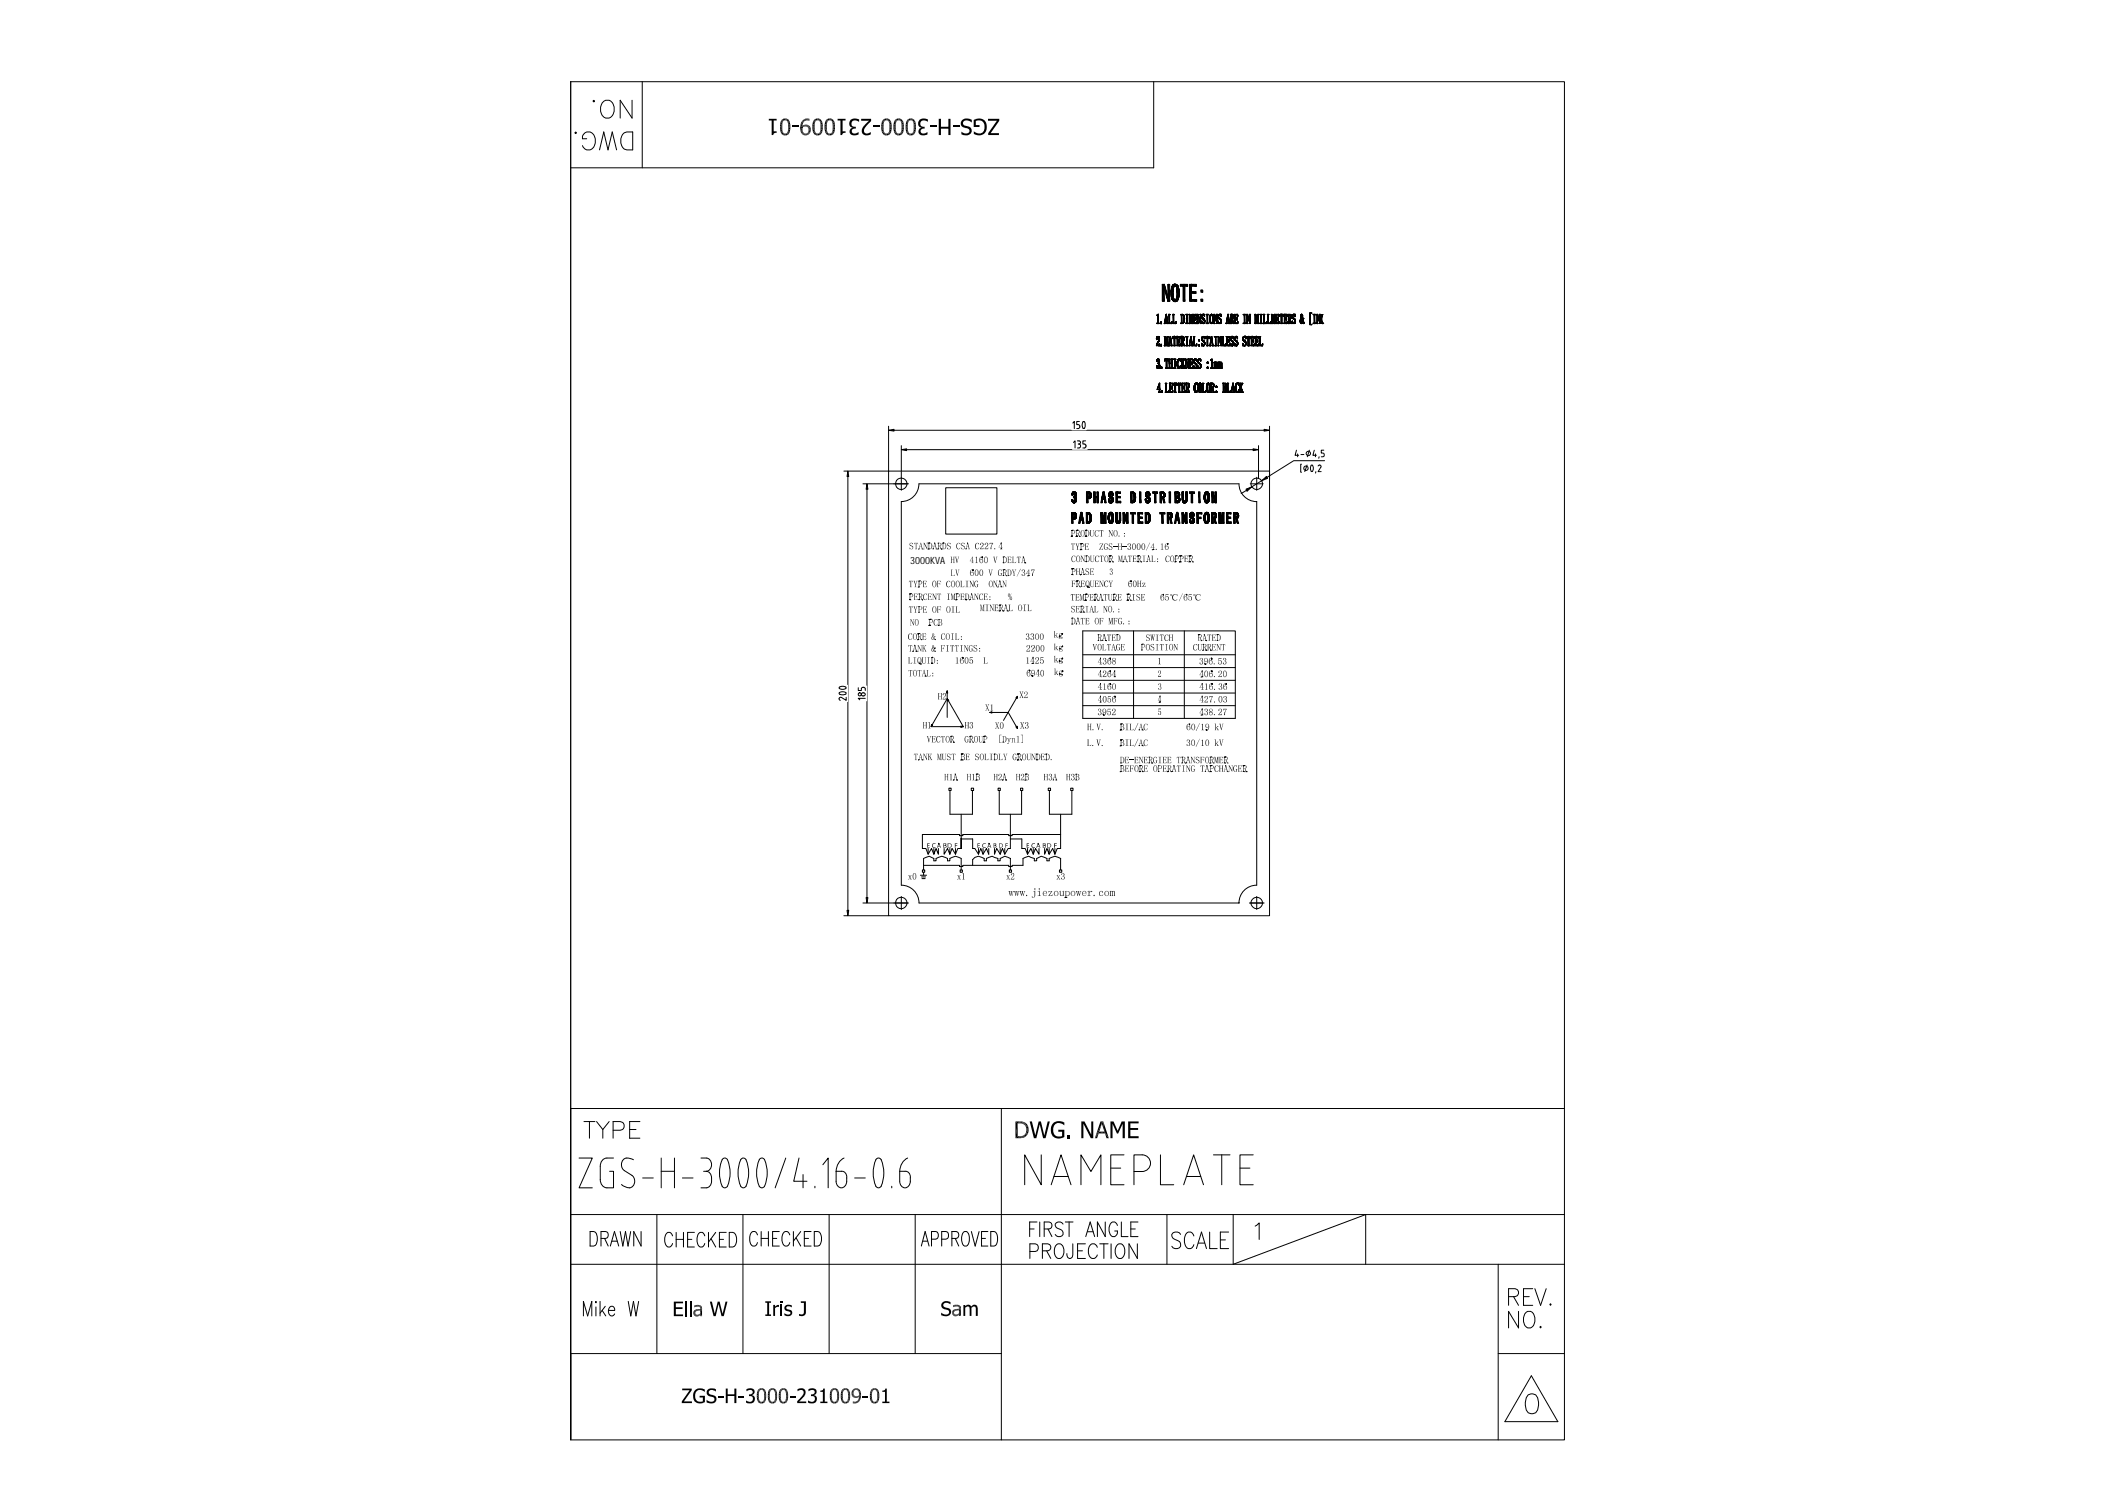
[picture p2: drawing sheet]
<svg xmlns="http://www.w3.org/2000/svg" width="297mm" height="210mm" viewBox="0 0 297 210" stroke-linecap="round" stroke-linejoin="round" font-family="sans-serif">
<defs><g id="words">
<text font-size="1.4" x="128.4" y="79.5">3000KVA</text>
</g></defs>
<g fill="none" stroke="#000" stroke-width=".14">
<path d="M80.5 11.5v191.6h140.2v-191.6h-140.2M81.1 18.7l.1-.1 .1 .1-.1 .2zM82.8 19.6h-.6a.87 .87 0 0 1 .7-1 .87 .87 0 0 1 1 .6 1.41 1.41 0 0 1-.6 1.9 .89 .89 0 0 1-1.1-.6M83.7 14.3l.1-.2 .1 .2-.1 .1zM85 14.5a.93 .93 0 0 1 1-.3 .93 .93 0 0 1 .7 .9 1.16 1.16 0 0 1-1.2 1.6 1.45 1.45 0 0 1-.5-2.2zM87.8 19l.3-.3 .3-.1h.9v2.5h-.9a1.38 1.38 0 0 1-.6-2.1zM89.2 14.1v2.6l-1.7-2.6v2.6M90.6 11.5v12.2M112.9 18h.3zM162.8 11.5v12.2h-82.3M84.6 21.1l.6-2.5 .6 2.5 .6-2.5 .6 2.5M151.4 59.7l.2-.3v1"/>
<path d="M152.3 59.4h-.4v.5h.2a.29 .29 0 0 1 .2 .5h-.4M152.8 59.5l.1-.1a.65 .65 0 0 1 0 1 .76 .76 0 0 1-.1-.9zM163.2 48.7v.1zM163.2 47.8h.1M163.2 47.7v.1zM163.2 48.7h.1M163.2 47.9h.1M163.2 47.6v.2zM163.2 48.6h.1M163.2 51.7h.1M163.2 51.8h.1M163.2 51.6v.1z"/>
<path d="M163.2 47.6v.3zM163.2 48.6v.1zM163.2 51.6v.2zM163.2 50.9h.1M163.2 50.9v.1zM163.2 50.8v.2zM163.2 45.6h.1M163.2 44.5h.1M163.2 51.6v.3zM163.2 47.6v.1zM163.2 47.6h.1M163.2 47.7v.2z"/>
<path d="M163.2 48.5v.1zM163.3 51.6v.3zM163.3 50.7v.3zM163.3 50.7h.1M163.3 54.9h.1M163.3 47.9h.1M163.3 47.5v.1zM163.3 47.8h.1M163.3 48.4v.1zM163.3 48.4h.1M163.3 51.6v.2zM163.3 51.8v.1z"/>
<path d="M163.3 50.8v.2zM163.3 50.8h.1M163.3 47.6h.1M163.3 48.5h.1M163.3 47.5h.1M163.3 51.7h.1M163.3 51.9h.1M163.3 50.9v.1zM163.3 50.9h.1M163.3 54.9h.3zM163.3 44.5h.1M163.3 45.6h.1"/>
<path d="M163.3 52h.1M163.4 50.7h.1M163.3 51.3h.1M163.3 48.3v.1zM163.3 44.4v.1zM163.3 45.5h.1M163.3 44.4v.2zM163.3 44.4v1.1zM163.4 48.3v.1zM163.4 47.5h.1M163.4 52h.1M163.4 51.3h.1"/>
<path d="M163.4 48.3h.1M163.4 48.2v.1zM163.4 44.4h.1M163.4 51.9h.1M163.4 44.3h.1M163.4 51.2v.1zM163.4 48.1v.1zM163.4 45.5v.1zM163.4 44.3v1.2zM163.4 55.3h.1M163.5 50.7h.1M163.5 51.2v.1z"/>
<path d="M163.5 48.1v.1zM163.5 47.5v.1zM163.5 48v.2zM163.5 51.9h.1M163.5 50.6v.1zM163.5 51.2h.1M163.5 51.3h.1M163.5 48v.1zM163.5 47.6h.1M163.5 51.1v.1zM163.5 50.8h.1M163.5 50.7v.1z"/>
<path d="M163.5 47.9v.2zM163.5 47.6v.1zM163.5 47.5v.2zM163.5 51h.1M163.5 51.8v.1zM163.5 50.7v.2zM163.5 50.7v.3zM163.5 51.4h.1M163.5 51.3v.1zM163.5 50.7v.4zM163.5 47.5v.3zM163.5 47.8v.3z"/>
<path d="M163.5 47.5v.6zM163.5 51.5h.1M163.5 50.7v.5zM163.5 51.7v.1zM163.5 48.6v.2zM163.5 47.6v.5zM163.5 47.6v.4zM163.6 51.3h.1M163.6 51.7v.2zM163.6 51.3v.2zM163.6 51.6v.3zM163.6 51.3v.3z"/>
<path d="M163.6 50.8v.4zM163.6 55.1v.2zM163.6 54.2v.7zM163.6 48.5v.3zM163.6 47.6v.4zM163.6 47.6h.1M163.6 45.6h.1M163.6 50.8v.3zM163.6 51.4v.4zM163.6 51.1h.1M163.6 48.4v.4zM163.6 47.8v.1z"/>
<path d="M163.6 47.7h.1M163.6 50.9v.1zM163.6 50.9h.1M163.6 51.4h.1M163.6 51.5v.2zM163.6 51.5h.1M163.6 55.2v.1zM163.6 54.9v.2zM163.6 54.9h.1M163.6 54v.9zM163.6 51.5v.1zM163.6 51.6h.1"/>
<path d="M163.6 55.3h.1M163.7 54.9h.1M163.7 48.7h.1M163.7 45.6h.1M163.8 48.6v.1zM163.8 48.6v.2zM163.8 45.5v.1zM163.8 45.5h.1M163.8 51.9h.1M163.8 45.4v.2zM163.8 51.8v.1zM163.8 51.8v.2z"/>
<path d="M163.8 45.4v.3zM163.9 51.7v.3zM163.9 55.3h.1M163.9 48.6h.1M163.9 48.6v.2zM163.9 45.4v.2zM163.9 45.5h.1M163.9 55.2v.1zM163.9 55.2h.1M163.9 48.6v.1zM163.9 48.7h.1M163.9 45.6h.1"/>
<path d="M163.9 51.8v.1zM163.9 51.9h.1M163.9 55.1v.2zM163.9 55.1v.3zM164 55.1v.3zM164 55.2v.1zM164 40.1v2.4zM164 55.3h.1M164.2 40.8v1.7zM164.3 48.8h.1M164.3 47.5h.1M164.3 45.6h.1"/>
<path d="M164.3 48.7h.1M164.3 48.7v.1zM164.3 47.6v1.1zM164.3 45.5h.1M164.3 50.9h.1M164.3 47.6v.1zM164.4 50.6v.3zM164.4 45.4v.2zM164.4 45.5v.1zM164.4 50.6v.2zM164.4 45.6h.1M164.4 50.6v.1z"/>
<path d="M164.4 55.3h.1M164.4 54.1h.1M164.4 48.8h.1M164.5 51.9h.1M164.5 54.1v1.1zM164.5 50.7h.1M164.5 48.5v.3zM164.6 50.8v1.1zM164.6 50.7h.1M164.6 54.1v1.2zM164.6 54.1v1.1zM164.6 55.3h.1"/>
<path d="M164.6 54.1h.1M164.6 50.7v1.2zM164.6 45.6h.1M164.6 48.8h.1M164.7 45.5h.1M164.7 45.6h.1M164.7 45.5v.1zM164.7 51.9h.1M164.7 47.7v1zM164.8 50.8h.1M164.8 45.5h.1M164.8 50.7v.1z"/>
<path d="M164.8 47.6v1.2zM164.8 47.5h.1M164.8 50.6v.3zM164.8 40.1v1.7zM164.8 45.6h.1M164.8 55.2h.1M164.8 48.8h.1M164.9 55.2v.1zM164.9 48.8h.1M164.9 55.1v.2zM164.9 45.6h.1M164.9 44.4h.1"/>
<path d="M164.9 50.7h.1M164.9 51.9h.1M164.9 55.1v.1zM164.9 48.7v.1zM164.9 44.3v.1zM164.9 48.6v.2zM164.9 44.3v1.2zM165 48.7h.1M165 55.3h.1M165 54.1h.1M165 48.8h.1M165 44.3v.1z"/>
<path d="M165 50.6v.7zM165 51.3v.6zM165 50.7v.6zM165 51.8v.1zM165 50.8v.4zM165 45.6h.1M165.1 54.1h.1M165.1 54.1v1zM165.1 51.9h.1M165.1 50.7h.1M165.1 44.4h.1M165.1 54.3v.4z"/>
<path d="M165.2 55.3h.1M165.2 54.1h.1M165.2 54.1h.1zM165.2 48.8h.1M165.2 51.9h.1M165.2 50.7h.1M165.3 41.6h.1M165.3 41v.2zM165.3 41.4v.2zM165.3 41v.4zM165.3 54.7h.1M165.3 48.6v.2z"/>
<path d="M165.3 41.9h.1M165.3 40.9v1zM165.3 40.8h.1M165.3 40.7v1.2zM165.3 51.3h.1M165.3 51.9h.1M165.3 51v.9zM165.3 50.8v1.1zM165.3 40.6h.1M165.3 42h.1M165.3 40.6v1.4zM165.3 54.6v.1z"/>
<path d="M165.3 45.5h.1M165.3 40.5v1.6zM165.3 54.6h.1M165.3 54.5v.3zM165.3 48.7h.1M165.3 45.4h.1M165.3 45.4v.2zM165.3 40.4v1.8zM165.3 54.9h.1M165.3 54.5v.4zM165.4 40.4v1.8zM165.4 50.8v1.1z"/>
<path d="M165.4 50.6v.1zM165.4 50.7h.1M165.4 54.4v.5zM165.4 40.3v1.9zM165.4 48.8h.1M165.4 55.2h.1M165.4 54.1v.1zM165.4 51.9h.1M165.4 54.1v.2zM165.5 55.2v.1zM165.5 55.2h.1M165.5 54.1v.2z"/>
<path d="M165.5 45.6h.1M165.5 44.4h.1M165.5 41.3v1zM165.5 40.2v1zM165.5 55.1h.1M165.5 41.5v.1zM165.5 40.2v.9zM165.5 40.2v.6zM165.5 47.5v.2zM165.5 40.8h.1M165.5 41.9h.1M165.5 47.6h.1"/>
<path d="M165.5 44.3v.1zM165.5 41.9v.4zM165.5 40.2v.5zM165.5 44.3v1.2zM165.6 40.6h.1M165.6 51.9h.1M165.6 50.7h.1M165.6 40.1v.4zM165.6 48.8h.1M165.6 44.3v.1zM165.6 45.6h.1M165.6 54.1v.1z"/>
<path d="M165.6 54.3h.1M165.6 54.2h.1M165.7 47.5h.1M165.7 54.1h.1M165.7 48.8h.1M165.7 47.6h.1M165.7 47.6v1.1zM165.7 47.5v1.2zM165.7 44.4h.1M165.7 42.3h.1M165.7 55.3h.1M165.7 40.1v.3z"/>
<path d="M165.7 50.6v1.3zM165.8 42.3h.1M165.8 54.1h.1M165.8 47.5h.1M165.8 40.1v.2zM165.8 50.7v1.2zM165.8 50.8v1.1zM165.8 54.1v1.1zM165.8 54.1v1.2zM165.8 42.3v.2zM165.8 40.3h.1M165.9 40.3h.1"/>
<path d="M165.8 48.8h.1M165.9 54.1v1.2zM165.9 54.1h.1M165.9 47.6h.1M165.9 45.5v.1zM165.9 45.5h.1M165.9 51.9h.1M165.9 50.7h.1M165.9 47.7h.1M165.9 47.5v.2zM165.9 45.4v.2zM165.9 55.3h.1"/>
<path d="M165.9 45.4h.1M166 54.1h.1M166 42.1v.4zM166 54.1v.1zM166 40.6h.1M166 42h.1M166 54.1v.2zM166 48.8h.1M166 47.5h.1M166.1 41.9v.5zM166.1 48.7h.1M166.1 47.5h.1"/>
<path d="M166.1 40.9h.1M166.1 41.8v.6zM166.1 51.3h.1M166.1 51.5v.1zM166.1 51.1v.3zM166.1 40.3v1zM166.1 40.3v1.1zM166.1 41.7v.7zM166.1 40.3v1.4zM166.1 51v.6zM166.1 51.7h.1M166.1 47.6v1.1z"/>
<path d="M166.1 47.6h.1M166.1 51.8h.1M166.1 50.9v.8zM166.1 50.9v.9zM166.1 50.9h.1M166.2 50.8v.4zM166.2 51.2v.6zM166.2 50.8v.3zM166.2 51.4v.4zM166.2 51.5h.1M166.2 51.3h.1M166.2 40.3v2z"/>
<path d="M166.2 51.6v.3zM166.2 50.8v.2zM166.2 51.6h.1M166.2 51.1h.1M166.2 54.3h.1M166.2 47.5h.1M166.2 48.1v.6zM166.2 48.1h.1M166.2 48.7h.1M166.2 40.3v1.9zM166.2 51.7v.2zM166.2 50.7v.2z"/>
<path d="M166.2 50.9h.1M166.2 54.1v.1zM166.2 40.4v1.8zM166.2 51.8v.1zM166.2 51.8h.1M166.2 50.7v.1zM166.2 47.5h.1zM166.2 54.1h.1M166.3 40.5v1.6zM166.3 40.6v1.5zM166.3 40.6h.1M166.3 50.7v.1z"/>
<path d="M166.3 51.8v.1zM166.3 50.7h.1M166.3 40.6v1.4zM166.3 51.9h.1M166.3 55.3h.1M166.3 40.7v1.2zM166.3 40.7h.1M166.3 51.9v.1zM166.3 48.1h.1M166.3 40.8v.9zM166.3 41.7v.1zM166.3 54.1h.1"/>
<path d="M166.3 41v.5zM166.3 41v.1zM166.3 52h.1M166.4 52h.1M166.4 54.2v1.1zM166.4 54.1h.1M166.4 48v.1zM166.4 47.9h.1M166.4 47.9v.1zM166.4 47.9v.2zM166.4 48.3h.1M166.4 47.9v.3z"/>
<path d="M166.4 47.9v.4zM166.4 54.1v.1zM166.4 55.2v.1zM166.5 54.1h.1M166.5 51.9h.1M166.5 50.7h.1M166.5 47.6h.1M166.5 51.8v.1zM166.5 50.7v.1zM166.5 48.6h.1M166.5 47.5v.2zM166.5 51.7v.1z"/>
<path d="M166.5 50.8h.1M166.5 48.5v.3zM166.5 48.5h.1M166.5 47.6v.2zM166.5 51.7h.1M166.5 50.9h.1M166.5 50.7v.2zM166.5 55.3h.1M166.5 40.1v.3zM166.5 51.6v.1zM166.5 51.6h.1M166.5 51h.1"/>
<path d="M166.5 50.6v.3zM166.6 51.7h.1M166.6 51.6h.1M166.6 54.1h.1M166.6 54.2h.1M166.6 45.6h.1M166.6 44.4h.1M166.6 54.1v.2zM166.6 48.8h.1M166.6 47.5h.1M166.6 50.7h.1M166.6 51.9h.1"/>
<path d="M166.7 45.6h.1M166.7 47.5h.1M166.7 44.4h.1M166.7 48.8h.1M166.7 48.7v.1zM166.7 47.6v1.1zM166.7 47.6v1.2zM166.7 51.9h.1M166.7 51.8v.1zM166.7 50.6v1.2zM166.7 55.3h.1M166.7 54.1h.1"/>
<path d="M166.7 44.4v1.2zM166.8 47.5v.9zM166.8 48.7v.1zM166.8 48.1h.1M166.8 48.1h.1zM166.8 45.6h.1M166.8 50.6v.8zM166.8 50.6v.1zM166.8 51.4v.5zM166.8 51.3v.1zM166.8 54.1v1.1zM166.8 47.5h.1"/>
<path d="M166.8 44.4h.1M166.8 48.8h.1M166.8 51.9h.1M166.8 50.7h.1M166.9 54.1v.8zM166.9 54.1h.1M166.9 54.5v.2zM166.9 48.1h.1M166.9 45.6h.1M166.9 44.4h.1M166.9 55.3h.1M166.9 47.5h.1"/>
<path d="M166.9 54.1h.1zM166.9 45.5v.1zM166.9 40.4v2.1zM166.9 50.7h.1M166.9 47.6h.1M166.9 44.4v.1zM167 47.5v.1zM167 48h.1M167 44.4v.1zM167 45.5v.1zM167 45.5h.1M167 51.9h.1"/>
<path d="M167 48v.1zM167 45.6h.1M167 44.6h.1M167 45.4v.1zM167 45.4h.1M167 50.7h.1M167 50.7v.2zM167 50.6v.1zM167 54.7h.1M167 47.8h.1M167 47.9v.2zM167 45.3h.1"/>
<path d="M167 45.3v.2zM167 44.4v.2zM167 51.8h.1M167 51.5v.4zM167 47.8v.2zM167 47.5v.3zM167 45.1h.1M167 44.9v.1zM167 44.9v.3zM167 45.2v.3zM167 44.8v.4zM167 44.5v.2z"/>
<path d="M167 44.8v.7zM167 47.6v.4zM167 44.5v1zM167 44.5h.1M167.1 54.6v.1zM167.1 47.6v.4zM167.1 44.5v.9zM167.1 45.4h.1M167.1 44.6h.1M167.1 50.7h.1M167.1 54.8v.1zM167.1 54.5v.3z"/>
<path d="M167.1 54.5v.4zM167.1 54.4v.5zM167.1 47.6v.3zM167.1 47.8h.1M167.1 47.7h.1M167.1 44.6v.8zM167.1 44.6v.7zM167.1 51.8v.1zM167.1 44.7v.5zM167.1 45.2v.1zM167.1 44.8h.1M167.1 44.7h.1"/>
<path d="M167.1 45.3h.1M167.1 44.9v.1zM167.1 45.1h.1M167.1 55.2v.1zM167.1 54.1v.1zM167.1 48.8h.1M167.2 40.4v2.1zM167.2 51.9h.1M167.2 55.2v.1zM167.2 54.3h.1M167.2 54.1v.2zM167.2 50.7h.1"/>
<path d="M167.2 55.1h.1M167.3 51.9h.1M167.3 50.7h.1M167.3 48.8h.1M167.3 47.5h.1M167.3 45.6h.1M167.3 50.8v1zM167.3 50.6v.2zM167.3 50.8v1.1zM167.3 55.3h.1M167.3 54.1h.1M167.4 54.1h.1"/>
<path d="M167.4 51.9h.1M167.4 54.1v1.1zM167.4 48.7v.1zM167.4 47.5v.1zM167.4 48.8h.1M167.4 45.5v.1zM167.4 44.3v1.2zM167.4 54.1v.6zM167.4 54.7v.6zM167.4 54.6h.1zM167.5 54.1h.1M167.5 55.3h.1"/>
<path d="M167.5 47.5v1.2zM167.5 44.3v1.2zM167.5 44.3v.1zM167.5 54.6h.1M167.6 54.6h.1M167.6 40.1v.3zM167.6 54.1h.1M167.6 50.7h.1M167.6 48.8h.1M167.6 47.5h.1M167.6 45.6h.1M167.6 44.4h.1"/>
<path d="M167.7 54.1h.1M167.7 50.6v1.1zM167.7 50.6v1.3zM167.7 54.7h.1M167.7 50.6v.2zM167.7 50.6v.1zM167.7 54.6v.1zM167.7 54.6h.1M167.7 54.1v.1zM167.7 54.3h.1M167.7 54.1v.2zM167.7 54.1v.3z"/>
<path d="M167.7 54.5v.1zM167.7 54.1v.5zM167.7 48.8h.1M167.7 45.6h.1M167.7 44.4h.1M167.8 50.7h.1M167.8 54.2v.3zM167.8 54.5h.1M167.8 54.3v.2zM167.8 54.4h.1M167.8 54.3h.1M167.8 48.8h.1"/>
<path d="M167.8 51.9h.1M167.8 48.7h.1M167.8 45.6h.1M167.8 44.7v.9zM167.8 44.3v.1zM167.9 51.9h.1M167.8 55.3h.1M167.8 44.6h.1M167.9 50.8h.1M167.9 45.6h.1M167.9 48.3h.1M167.9 48.8h.1"/>
<path d="M168 50.7v1zM168 50.7h.1M168 51.9h.1M168 51.3h.1M168 50.7h.1zM168 45.3v.3zM168.1 40.1v1.3zM168.1 40.4v1zM168.1 51.3h.1M168.1 48.8h.1M168.1 48.3h.1M168.1 45.6h.1"/>
<path d="M168.1 51.2v.1zM168.1 51.2h.1M168.1 48.7h.1M168.1 48.7v.1zM168.2 51.1v.3zM168.2 51.5h.1M168.2 51v.4zM168.2 45.6h.1M168.2 44.5v1zM168.2 44.3v.2zM168.2 50.8h.1M168.3 51.8v.1z"/>
<path d="M168.3 50.9h.1M168.3 50.6v.2zM168.3 48.7v.1zM168.3 44.4v1.1zM168.3 51.7h.1M168.3 48.8h.1M168.3 45.6h.1M168.4 48.8h.1M168.4 45.6h.1M168.4 44.4h.1M168.4 47.5h.1M168.4 48.7h.1"/>
<path d="M168.4 50.9v.1zM168.4 44.4v1.1zM168.4 50.9v.2zM168.4 51.1h.1M168.4 50.9h.1M168.4 47.5v1.2zM168.5 51.6v.3zM168.5 51.7h.1M168.5 51.7v.2zM168.5 50.8v.3zM168.5 50.9v.3zM168.5 50.8v.1z"/>
<path d="M168.5 51.2h.1M168.5 51v.2zM168.5 54.6h.1M168.5 54.6v.1zM168.5 54.7v.1zM168.5 51.8h.1M168.5 50.7v.1zM168.5 50.8h.1M168.5 55h.1M168.5 54.9v.1zM168.5 54.5v.4zM168.5 54.5h.1"/>
<path d="M168.5 54.5v.5zM168.5 54.4v.1zM168.5 45v.6zM168.5 44.4v.6zM168.5 44.4h.1M168.5 51.8v.1zM168.5 51.1h.1M168.5 51.1v.1zM168.5 54.4v.7zM168.5 54.4h.1M168.5 47.6v1.1zM168.5 48.7h.1"/>
<path d="M168.5 45.6h.1M168.5 50.7h.1M168.5 55.1h.1M168.5 54.3v.8zM168.5 44.4h.2zM168.5 51.1v.2zM168.5 55.2h.1M168.5 54.3v.9zM168.5 54.2h.1M168.6 51.9h.1M168.6 51.1v.2zM168.6 50.7h.1"/>
<path d="M168.6 54.2v.7zM168.6 54.9v.3zM168.6 54.2v.2zM168.6 54.7v.2zM168.6 54.5v.1zM168.6 55v.2zM168.6 47.5h.1M168.6 51.2v.1zM168.6 54.4h.1M168.6 55.1h.1M168.6 54.1v.2zM168.6 55.1v.2z"/>
<path d="M168.6 55.2v.1zM168.6 55.2h.1M168.6 54.3h.1M168.6 54.1h.1M168.7 50.7h.1M168.6 54.1v.1zM168.6 45h.1M168.7 52h.1M168.7 55.2v.1zM168.7 54.1v.1zM168.7 45h.1M168.7 51.2v.2z"/>
<path d="M168.7 55.3h.1M168.7 44.9v.1zM168.7 54.1h.1M168.7 51.3v.1zM168.7 44.8h.1M168.7 44.9v.2zM168.7 44.9v.3zM168.7 44.7v.2zM168.7 41.1v.3zM168.7 51.9h.1M168.7 44.7v.5zM168.8 51.3v.1z"/>
<path d="M168.8 51.9h.1M168.8 50.8h.1M168.8 55.3h.1M168.8 55.3v.1zM168.8 44.5h.1M168.8 51.8v.1zM168.8 51.3v.2zM168.8 50.7v.1zM168.8 40.1v.3zM168.8 51.7h.1M168.8 51.5h.1M168.8 51.7v.1z"/>
<path d="M168.8 50.9h.1M168.8 50.7v.2zM168.8 48.6h.1M168.8 45.5v.1zM168.8 44.3v.2zM168.8 51.7v.2zM168.8 51.6v.3zM168.8 51.4v.2zM168.8 51.4v.5zM168.8 45.4v.2zM168.8 45.4h.1M168.8 42.2v.3z"/>
<path d="M168.8 51.4v.4zM168.8 51.8h.1M168.8 50.6v.3zM168.8 48.5v.3zM168.8 45.4v.1zM168.8 51.5v.3zM168.8 51.5v.2zM168.8 55.2v.1zM168.9 51.5v.2zM168.9 51.7h.1M168.9 51.6h.1M168.9 55.2v.1z"/>
<path d="M168.9 54.1h.1M168.9 55.2h.1M168.9 54.2h.1M168.9 54.1v.1zM168.9 55.1h.1M168.9 45.6h.1M168.9 44.4h.1M168.9 55.1v.1zM168.9 55v.2zM168.9 54v.3zM169 55v.1zM169 54.4h.1"/>
<path d="M169 44.4h.1M169 55.1h.1M169 44.3v.1zM169 51.1h.1M169 50.9v.1zM169 45.5v.1zM169 51.6v.4zM169 51.6h.1M169 50.9v.2zM169 50.8v.3zM169 44.5v1zM169 51.7v.2z"/>
<path d="M169 50.8v.4zM169.1 51.7v.2zM169.1 51v.2zM169.1 50.7v.2zM169.1 54.6v.2zM169.1 51.8v.1zM169.1 50.7v.1zM169.1 51.1v.1zM169.1 51.9h.1M169.1 54.6v.3zM169.1 55h.1M169.1 54.4v.6z"/>
<path d="M169.1 54.4h.1M169.1 50.8h.1M169.1 54.3v.7zM169.1 54.3v.8zM169.1 45.6h.1M169.1 50.7h.1M169.1 51.1h.1M169.1 54.3h.1M169.1 48.7h.1M169.1 48.6v.1zM169.1 48h.1M169.1 47.9v.1z"/>
<path d="M169.1 51.1v.2zM169.1 54.2v1zM169.1 48.6v.2zM169.1 47.9h.1M169.1 47.9v.2zM169.2 51.2v.1zM169.2 50.7h.1M169.2 51.9h.1M169.2 54.2v.5zM169.2 54.7v.5zM169.2 54.2v.3zM169.2 54.9v.3z"/>
<path d="M169.2 54.8h.1M169.2 55v.2zM169.2 54.2v.2zM169.2 54.2h.1M169.2 48.6v.2zM169.2 47.9v.2zM169.2 55.1v.2zM169.2 54.4h.1M169.2 55.1h.1M169.2 54.1v.2zM169.2 54.1v.1zM169.2 55.2v.1z"/>
<path d="M169.2 55.2h.1M169.2 54.1h.1M169.2 55.3h.1M169.2 48.6h.1M169.2 52h.1M169.3 50.7h.1M169.2 48.6v.1zM169.2 47.9v.1zM169.2 47.9h.1M169.3 52h.1M169.3 51.2v.2zM169.3 55.3h.1"/>
<path d="M169.3 54.1h.1M169.3 51.9h.1M169.3 51.3v.1zM169.3 55.4h.1M169.3 44.4h.1M169.3 50.8h.1M169.4 51.8v.1zM169.4 51.3v.2zM169.4 50.7v.1zM169.4 54.1h.1M169.4 44.3v.1zM169.4 51.6h.1"/>
<path d="M169.4 51.7v.2zM169.4 50.7v.2zM169.4 55.3h.1M169.4 45.3v.3zM169.4 44.9v.7zM169.4 51.4h.1M169.4 51.6v.3zM169.4 51.4v.2zM169.4 50.6v.3zM169.4 50.9h.1M169.4 51.4v.4zM169.4 54.1v.1z"/>
<path d="M169.4 55.2h.1M169.4 55.2v.1zM169.4 51.5v.2zM169.4 51.5h.1M169.4 55.1v.2zM169.5 42.2v.3zM169.5 40.9v.3zM169.5 51.7h.1M169.5 51.6h.1M169.5 54.1v.2zM169.5 55.1v.2zM169.5 54.4h.1"/>
<path d="M169.5 54.3v.1zM169.5 55.1v.1zM169.5 54.1v.3zM169.5 54.2v.3zM169.5 54.9h.1M169.5 55v.2zM169.5 54.2h.1M169.5 54.8v.4zM169.5 54.6v.6zM169.5 54.2v.4zM169.5 44.4h.1M169.5 54.2v1z"/>
<path d="M169.5 54.3h.1M169.5 54.3v.8zM169.5 55.1h.1M169.5 54.3v.7zM169.5 47.8h.1M169.5 47.9h.1M169.5 47.7v.1zM169.5 44.6h.1M169.5 44.6v.1zM169.6 54.5v.5zM169.6 54.6v.3zM169.6 54.4v.1z"/>
<path d="M169.6 54.5h.1M169.6 55h.1M169.6 54.6v.2zM169.6 47.7v.2zM169.6 44.8h.1M169.6 44.5v.3zM169.6 44.5h.1M169.6 54.6v.1zM169.6 54.8h.1M169.6 54.7h.1M169.6 48.4v.4zM169.6 48.5v.3z"/>
<path d="M169.6 48h.1M169.6 47.6v.4zM169.6 45.3v.1zM169.6 45.4v.2zM169.6 44.5v.4zM169.6 48.6v.1zM169.6 47.6v.2zM169.6 47.6v.1zM169.6 47.8v.2zM169.6 44.6v.3zM169.6 44.4v.2zM169.6 44.9h.1"/>
<path d="M169.6 44.7v.2zM169.6 47.5v.1zM169.6 48.7h.1M169.6 45.5v.1zM169.6 44.4v.1zM169.6 45.6h.1M169.6 55.3h.1M169.6 54.1h.1M169.6 47.9v.2zM169.6 47.6h.1M169.7 48.7h.1M169.6 44.8v.1z"/>
<path d="M169.6 44.4h.1M169.7 45.6h.1M169.7 47.9v.2zM169.7 47.6h.1M169.7 44.4h.1M169.7 44.8v.1zM169.7 42.2v.3zM169.7 40.9v.3zM169.7 47.5h.1M169.7 48v.1zM169.7 44.8v.2zM169.7 44.8h.1"/>
<path d="M169.7 55.3h.1M169.8 48v.1zM169.8 47.5h.1M169.8 45.6h.1M169.8 44.9v.1zM169.8 44.3v.1zM169.8 44.4h.1M169.8 54.1v1.2zM169.8 48.8h.1M169.8 54.1h.1M169.8 55.3h.1M169.8 48v.2z"/>
<path d="M169.8 44.9v.2zM169.8 48.1v.1zM169.9 44.4h.1M169.9 54.1h.1M169.9 48.1v.2zM169.9 48.8h.1M169.9 45.6h.1M169.9 45v.1zM169.9 48.7v.1zM169.9 47.5v.1zM169.9 45.5v.1zM169.9 44.5h.1"/>
<path d="M169.9 48.7h.1M169.9 47.5v.2zM169.9 45v.2zM169.9 44.4v.1zM169.9 48.6v.1zM169.9 48.1v.3zM169.9 45.4h.1M169.9 45.2h.1M169.9 45.4v.1zM169.9 44.4v.2zM169.9 48.4v.3zM169.9 48.2v.2z"/>
<path d="M169.9 48.2h.1M169.9 47.5v.3zM169.9 47.5h.1M169.9 45v.3zM169.9 45.3v.2zM169.9 45.1v.2zM169.9 44.7h.1M169.9 44.4v.3zM170 48.2v.4zM170 47.4v.4zM170 45.1v.4zM170 44.3v.3z"/>
<path d="M170 48.3v.3zM170 48.6h.1M170 48.3v.2zM170 48.3h.1M170 45.2h.1M170 45.4h.1M170 48.5h.1M170 48.4h.1M170 45.2v.2zM170 45.3h.1M170.1 55.2h.1M170.1 55.1v.2z"/>
<path d="M170.1 55.1h.1M170.2 47.5v.2zM170.2 47.7h.1M170.2 47.5v.1zM170.2 44.4h.1M170.2 45.6h.1M170.2 54.6h.1M170.2 54.5v.1zM170.2 54.5v.3zM170.2 48.8h.1M170.2 54.5v.4zM170.2 54.4h.1"/>
<path d="M170.2 55h.1M170.2 54.4v.5zM170.3 54.3v.7zM170.3 55.1h.1M170.3 54.3v.8zM170.3 54.2v.9zM170.3 47.5h.1M170.3 44.4h.1M170.3 55.2h.1M170.3 54.2v1zM170.3 54.2v.4zM170.3 54.6v.6z"/>
<path d="M170.3 54.7v.5zM170.3 48.7h.1M170.3 51.9h.1M170.3 51.2h.1M170.3 54.8v.4zM170.3 54.1v.4zM170.3 54.5h.1M170.3 54.8v.2zM170.3 54.9h.1M170.3 55v.2zM170.3 48.1v.7zM170.3 51.8v.1z"/>
<path d="M170.3 51.8h.1M170.3 51.1v.1zM170.3 54.1v.2zM170.3 55.1v.2zM170.4 51.8v.2zM170.4 51.1v.2zM170.4 55.2v.1zM170.4 55.2h.1M170.4 54.1v.1zM170.4 54.2h.1M170.4 51v.3zM170.4 47.6v1.2z"/>
<path d="M170.4 47.6h.1M170.4 47.5h.1M170.4 44.3v.1zM170.4 55.3h.1M170.4 45.6h.1M170.4 51.8v.1zM170.4 51.1v.1zM170.4 54.1h.1M170.4 51.9h.1M170.4 51.1h.1M170.4 51.2h.1M170.5 54.1h.1"/>
<path d="M170.5 55.4h.1M170.5 48.8h.1M170.5 55.3h.1M170.5 47.6h.1M170.6 55.3h.1M170.6 54.1h.1M170.6 47.6h.1M170.6 45.6h.1M170.6 44.4h.1M170.6 47.5v.2zM170.6 55.2v.1zM170.6 54.1v.1z"/>
<path d="M170.6 54.3h.1M170.6 55.1h.1M170.6 55.2h.1M170.6 54.1v.2zM170.6 54.4h.1M170.6 55.1v.1zM170.6 55v.2zM170.6 55h.1M170.6 54.1v.3zM170.6 54.7v.1zM170.6 54.6v.1zM170.6 54.8v.4z"/>
<path d="M170.6 54.5v.7zM170.6 54.2v.3zM170.6 54.2v1zM170.6 48.8h.1M170.7 54.2v1zM170.7 55.2h.1M170.7 54.3v.8zM170.7 54.3h.1M170.7 44.8v.1zM170.7 45.2h.1M170.7 44.8v.3zM170.7 54.4h.1"/>
<path d="M170.7 54.4v.6zM170.7 48.8h.1M170.7 44.7h.1M170.7 44.8v.4zM170.7 44.8v.5zM170.7 44.7v.1zM170.7 54.5v.4zM170.7 54.5v.3zM170.7 54.5v.1zM170.7 54.8v.1zM170.7 54.7h.1M170.7 54.5h.1"/>
<path d="M170.7 54.9h.1M170.7 44.6v.7zM170.7 44.6v.8zM170.7 44.5v.9zM170.8 48.6v.2zM170.8 48.7h.1M170.8 44.5v.6zM170.8 44.5v.4zM170.8 45.1v.4zM170.8 45h.1M170.8 44.5h.1M170.8 45.5h.1"/>
<path d="M170.8 44.5v.3zM170.8 45.2v.1zM170.8 45.3v.2zM170.8 44.7v.1zM170.8 45.3h.1M170.8 44.4v.3zM170.8 44.8h.1M170.8 44.4v.2zM170.8 50.8h.1M170.8 51.9h.1M170.8 55.3h.1M170.8 54.1h.1"/>
<path d="M170.8 45.4h.1M170.8 45.4v.2zM170.8 44.6h.1M170.8 48.8h.1M170.8 44.4v.1zM170.9 54.1h.1M170.9 45.5v.1zM170.9 44.4v.1zM170.9 54.7v.6zM170.9 54.1v1.2zM170.9 50.8h.1M170.9 45.6h.1"/>
<path d="M170.9 44.4h.1M170.9 51.9h.1M170.9 50.7v.1zM170.9 51.8v.1zM170.9 50.7v.2zM170.9 54.6v.7zM170.9 55.3h.1M170.9 54.6h.1zM170.9 44.3v.1zM171 45.6h.1M171 54.1h.1M171 44.4h.1"/>
<path d="M171 50.7h.1M171 50.6v1.3zM171 55.3h.1M171 48.8h.1M171 47.7v.6zM171 54.6h.1M171.1 54.6h.1M171 44.4v.1zM171 45.5v.1zM171.1 54.1h.1M171.1 48.8h.1M171.1 48.7v.1z"/>
<path d="M171.1 48.2v.4zM171.1 45.5v.1zM171.1 45.5h.1M171.1 45.6h.1M171.1 44.6h.1M171.1 44.4v.1zM171.1 44.4v.2zM171.1 44.7h.1M171.1 44.4h.1M171.1 45.4v.1zM171.1 44.6v.1zM171.1 45.3v.2z"/>
<path d="M171.1 45.2h.1M171.1 44.9h.1M171.1 44.9v.1zM171.1 44.8v.1zM171.1 45.2v.3zM171.1 45.1v.4zM171.1 44.7v.8zM171.1 44.5v.2zM171.1 44.5v1zM171.1 44.5h.1M171.1 44.5v.9zM171.2 51.9h.1"/>
<path d="M171.2 54.1h.1M171.2 54.6h.1M171.2 44.6v.8zM171.2 44.6h.1M171.2 45.4h.1M171.2 54.6v.1zM171.2 54.2h.1M171.2 48.8h.1M171.2 44.7v.6zM171.2 44.7h.1M171.2 54.5v.1zM171.2 54.3h.1"/>
<path d="M171.2 54.1v.2zM171.2 44.8v.4zM171.2 44.8h.1M171.2 45v.2zM171.2 45.2h.1M171.2 54.4h.1M171.2 54.4v.2zM171.2 54.1v.3zM171.2 54.1v.5zM171.2 45.6h.1M171.3 54.2v.4zM171.3 54.2v.3z"/>
<path d="M171.3 44.4h.1M171.3 51.9h.1M171.3 54.2v.1zM171.3 54.3h.1M171.3 54.4v.1zM171.3 54.5h.1M171.3 51.1h.1M171.3 51.2h.1M171.3 44.4v1.1zM171.3 45.6h.1M171.3 44.3v.1zM171.3 55.3h.1"/>
<path d="M171.3 48.8h.1M171.3 47.5h.1M171.3 44.5v1.1zM171.4 51.1v.8zM171.4 51.3v.6zM171.4 51.1v.2zM171.4 51.2h.1M171.4 45.6h.1M171.4 51.1h.1M171.4 51.9h.1M171.5 47.5v.1zM171.5 48.8h.1"/>
<path d="M171.5 51.9h.1M171.5 51.1h.1M171.5 48.7v.1zM171.5 47.5v1.2zM171.5 51.1v.1zM171.5 51.2v.6zM171.6 47.5v.1zM171.6 48.7v.1zM171.6 55.3h.1M171.6 55.2h.1M171.6 54.5h.1M171.6 54.5v.1z"/>
<path d="M171.6 51.2v.7zM171.6 51.8v.1zM171.6 51.2v.1zM171.6 51.2h.1M171.6 55.2v.1zM171.6 54.6h.1M171.6 51.1v.1zM171.6 44.4h.1M171.6 51.1h.1M171.6 51.9h.1M171.6 55.2v.2zM171.6 54.4v.3z"/>
<path d="M171.7 51.2h.1M171.7 55.2v.2zM171.7 54.5v.1zM171.7 55.2v.1zM171.7 55.3h.1M171.7 51.9h.1M171.7 51.1h.1M171.7 54.6h.1M171.7 47.5h.1M171.7 48.8h.1M171.7 44.3v.1zM171.7 44.3v1.3z"/>
<path d="M171.7 45.3v.3zM171.7 51.3v.6zM171.7 51.1v.1zM171.7 44.4h.1M171.8 51.1h.1M171.8 51.2v.7zM171.8 44.4h.1M171.8 48.8h.1M171.8 51.9h.1M171.8 47.5h.1M171.9 51.9h.1M171.9 51.1h.1"/>
<path d="M171.9 44.8h.1M171.9 44.5v.1zM171.9 44.7v.1zM171.9 51.2h.1M171.9 47.6h.1M171.9 45.3v.3zM171.9 45.3h.1M171.9 44.5v.3zM171.9 44.5h.1M171.9 51.2v.6zM171.9 51.1v.8zM171.9 47.6v1.2z"/>
<path d="M171.9 45.4v.2zM171.9 45.4h.1M171.9 44.5v.4zM171.9 44.4v.1zM171.9 44.7v.2zM172 45.5h.1M172 45.5v.1zM172 44.4v.1zM172 44.7v.2zM172 44.5h.1M172 44.8h.1M172 45.6h.1"/>
<path d="M172 51.2h.1M172 51.3v.6zM172 51.1v.2zM172 44.8v.1zM172 44.4h.1M172 48.8h.1M172 44.8v.2zM172 51.1h.1M172 51.9h.1M172.1 45.6h.1M172 44.9v.1zM172.1 44.4h.1"/>
<path d="M172.1 51.9h.1M172.1 51.2h.1M172.1 51.1v.1zM172.1 51.2v.6zM172.1 51.2v.7zM172.1 44.9v.1zM172.1 44.9v.2zM172.2 51.2h.1M172.2 45.6h.1M172.2 51.2v.7zM172.2 51.3v.6zM172.2 51.3v.5z"/>
<path d="M172.2 51.8v.1zM172.2 44.9v.2zM172.2 51.1v.1zM172.2 47.5h.1M172.2 44.4h.1M172.2 45.1h.1M172.2 51.9h.1M172.2 45.5v.1zM172.2 45v.2zM172.2 44.5h.1M172.2 45h.1M172.2 44.4v.1z"/>
<path d="M172.3 45.4v.2zM172.3 45v.2zM172.3 45.3v.3zM172.3 45v.3zM172.3 44.4v.2zM172.3 44.6h.1M172.3 51.9h.1M172.3 51.2h.1M172.3 51.1h.1M172.3 48.1v.7zM172.3 47.5v.1zM172.3 48.5v.3z"/>
<path d="M172.3 45.1v.4zM172.3 45.5h.1M172.3 45.1h.1M172.3 44.3v.4zM172.3 45.1v.3zM172.3 51.3v.6zM172.3 51.1v.1zM172.3 45.2v.2zM172.3 45.2h.1M172.3 45.4h.1M172.4 51.2v.7zM172.4 51.3v.6z"/>
<path d="M172.4 51.2h.1M172.4 47.5h.1M172.4 51.9h.1M172.4 48.8h.1M172.5 48.7h.1M172.5 47.6v1.1zM172.5 47.5v1.2zM172.5 55.3h.1M172.5 54.1h.1M172.6 54.1h.1M172.6 47.5h.1M172.6 47.6v1.1z"/>
<path d="M172.6 48.7h.1M172.7 54.1v1.2zM172.7 54.2v1.1zM172.7 54.4v.3zM172.7 54.1h.1M172.8 54.7h.1M172.8 54.1h.1M172.8 55.3h.1M172.9 55.3h.1M172.9 54.1h.1M172.9 54.6h.1M172.9 48.6v.2z"/>
<path d="M172.9 55.2v.1zM172.9 54.7h.1M172.9 54.5v.1zM172.9 48.5h.1M172.9 48.5v.3zM172.9 54.1v.1zM172.9 54.5h.1M172.9 54.8h.1M172.9 54.7v.1zM172.9 54.1v.2zM172.9 54.4v.2zM172.9 54.3v.3z"/>
<path d="M173 55.1v.2zM173 54.9v.2zM173 54.9v.4zM173 54.7v.2zM173 54.1v.5zM173 54.7v.5zM173 54.2v.3zM173 54.2h.1M173 54.5h.1M173 45.6h.1M173 54.8v.4zM173 55.2h.1"/>
<path d="M173 54.8h.1M173 54.2v.2zM173 54.3v.1zM173 48.8h.1M173 47.5h.1M173 54.4h.1M173.1 48.7h.1M173 54.9h.1M173 45.5v.1zM173.1 47.6h.1M173.1 47.5v1.2zM173.1 45.5v.1z"/>
<path d="M173.1 55.3h.1M173.1 54.1h.1M173.1 47.5v.6zM173.1 48.1v.6zM173.1 47.6v.5zM173.1 45.6h.1M173.1 44.9v.2zM173.2 47.5h.1M173.2 54.1h.1M173.2 47.5h.1zM173.2 54.1v1.1zM173.3 54.1h.1"/>
<path d="M173.3 55.3h.1M173.3 48.1h.1M173.3 48v.1zM173.4 54.1h.1M173.4 48v.1zM173.4 45.6h.1M173.4 45.1h.1M173.4 48.3h.1M173.4 48v.2zM173.4 47.9v.3zM173.4 47.9h.1M173.4 47.9v.4z"/>
<path d="M173.4 45.5v.1zM173.4 45v.5zM173.4 47.5v.1zM173.4 48.6h.1M173.4 47.5v.2zM173.5 48.6h.1M173.5 48.5v.3zM173.5 45.5v.1zM173.5 48.5v.2zM173.5 45.6h.1M173.5 55.2h.1M173.6 55.2v.1z"/>
<path d="M173.6 45.6h.1M173.6 44.4h.1M173.6 55.1v.2zM173.6 47.8h.1M173.6 47.7v.2zM173.6 47.9h.1M173.6 47.7h.1M173.6 48.4v.4zM173.6 48.5h.1M173.6 47.6v.4zM173.7 48.5v.2zM173.7 48.6v.1z"/>
<path d="M173.7 47.6v.4zM173.7 47.6v.2zM173.7 48h.1M173.7 47.8v.2zM173.7 45.5v.1zM173.7 44.4v1.1zM173.7 55.3h.1M173.7 47.6v.1zM173.7 47.5v.1zM173.7 47.6h.1M173.7 47.9h.1M173.7 47.9v.2z"/>
<path d="M173.7 48.7h.1M173.7 44.4v.9zM173.7 45h.1M173.7 44.9h.1zM173.7 55.2v.1zM173.7 47.5h.1M173.8 48v.1zM173.8 47.5h.1M173.8 44.4h.1M173.8 55v.2zM173.8 55v.1zM173.8 55.3h.1"/>
<path d="M173.8 45.6h.1M173.8 44.9h.1M173.8 48.8h.1M173.9 48v.2zM173.9 48.8h.1M173.9 44.4h.1M173.9 48.1v.1zM173.9 47.5h.1M173.9 44.3v.1zM173.9 48.1v.2zM173.9 44.9h.1M173.9 48.7h.1"/>
<path d="M173.9 47.6h.1M173.9 44.4v.1zM174 48.7h.1M174 48.1v.2zM174 47.5v.1zM174 44.4v.1zM174 44.8v.1zM174 44.8h.1M174 48.6v.1zM174 48.1v.3zM174 47.7h.1M174 47.5v.2z"/>
<path d="M174 44.6v.1zM174 44.6v.3zM174 44.4v.5zM174 48.5v.2zM174 48.4v.3zM174 48.2v.2zM174 47.8h.1M174 47.5v.3zM174 55.3h.1M174 48.2h.1M174 48.2v.4zM174.1 48.3v.3z"/>
<path d="M174.1 48.3v.2zM174.1 45.6h.1M174.1 44.5v.3zM174.1 44.5h.1M174.1 44.8h.1M174.1 44.6h.1M174.1 55.2v.1zM174.2 55.3h.1M174.2 45.6h.1M174.2 44.4h.1M174.2 47.7v.1zM174.2 47.7h.1"/>
<path d="M174.2 47.7v.2zM174.2 47.6v.1zM174.2 47.6v.3zM174.2 48.4v.4zM174.2 48.8h.1M174.2 48h.1M174.2 47.6v.4zM174.2 45.5h.1M174.2 45.1v.5zM174.2 48.5v.2zM174.2 47.6v.2zM174.3 48.6v.1z"/>
<path d="M174.3 47.7h.1M174.3 47.9v.1zM174.3 47.5v.1zM174.3 54.9h.1M174.3 54.7v.2zM174.3 54.5v.2zM174.3 47.6h.1M174.3 47.9v.2zM174.3 48.7h.1M174.3 54.5v.5zM174.3 54.5h.1M174.3 45.6h.1"/>
<path d="M174.3 44.4v.8zM174.3 44.4h.1M174.3 45h.1M174.3 54.4v.7zM174.3 55.1h.1M174.3 54.3v.8zM174.3 48v.1zM174.3 48h.1M174.3 47.5h.1M174.4 44.4h.1M174.4 55.2h.1M174.4 54.3v.9z"/>
<path d="M174.4 54.3h.1M174.4 47.5h.1M174.4 44.4h.1zM174.4 54.2v.6zM174.4 54.2v.4zM174.4 54.8v.4zM174.4 54.8h.1M174.4 48v.1zM174.4 54.5h.1M174.4 54.2v.3zM174.4 55v.2zM174.4 54.9h.1"/>
<path d="M174.4 55.1h.1M174.4 54.1v.2zM174.4 55.1v.2zM174.4 55.2v.1zM174.4 54.1v.1zM174.4 48.8h.1M174.4 45h.1M174.5 55.2v.1zM174.5 54.1v.1zM174.5 48.8h.1M174.5 48v.2zM174.5 48.1v.1z"/>
<path d="M174.5 45h.1M174.5 55.3h.1M174.5 54.1h.1M174.5 44.9v.1zM174.5 48.1v.2zM174.5 45.1h.1M174.5 48.7v.1zM174.5 47.5v.1zM174.5 44.8v.3zM174.5 45.2h.1M174.5 55.3v.1zM174.5 48.7h.1"/>
<path d="M174.5 44.7v.5zM174.6 55.3h.1M174.6 55.3v.1zM174.6 48.6v.1zM174.6 48.5v.1zM174.6 48.4h.1M174.6 48.1v.2zM174.6 47.7h.1M174.6 47.5v.2zM174.6 44.3v.2zM174.6 48.2v.2zM174.6 48.2h.1"/>
<path d="M174.6 48.5v.2zM174.6 48.2v.3zM174.6 47.5v.3zM174.6 45.5h.1M174.6 48.2v.4zM174.6 47.4v.4zM174.6 44.5h.1M174.6 48.6h.1M174.6 48.3h.1M174.6 48.3v.2zM174.6 45.4v.2zM174.6 45.4h.1"/>
<path d="M174.7 48.4h.1M174.7 48.4v.1zM174.7 48.5h.1M174.7 45.4h.1M174.7 55.2v.1zM174.7 54.1h.1M174.7 55.2h.1M174.7 54.2h.1M174.7 54.1v.1zM174.7 55.1v.1zM174.7 54.3h.1M174.7 54.1v.2z"/>
<path d="M174.8 55.1v.1zM174.8 55.2h.1M174.8 55.1h.1M174.8 55h.1M174.8 54.3h.1M174.8 54v.3zM174.8 55v.1zM174.8 54.1h.1M174.8 55.3h.1M174.9 54.1h.1M174.9 54.1v1.1zM175 54.1v.7z"/>
<path d="M175 54.1v.6zM175 54.7v.1zM175 54.1h.1M175.1 55.3h.1M175.1 54.1h.1M175.2 54.1h.1M175.2 55.3h.1M175.2 55.2h.1M175.2 55.2v.1zM175.2 54.9v.4zM175.2 54.1v.2zM175.3 54.2h.1"/>
<path d="M175.3 55.2v.1zM175.4 54.1h.1M175.4 47.8v.1zM175.4 47.8h.1M175.4 48.4v.4zM175.4 48.4h.1M175.4 47.7h.1M175.4 47.9h.1M175.4 47.6v.3zM175.4 48.5v.3zM175.4 48.5h.1M175.4 47.6v.4z"/>
<path d="M175.4 47.6h.1M175.4 45.6h.1M175.4 44.4h.1M175.4 48.6h.1M175.4 48.6v.1zM175.4 47.6v.2zM175.4 47.8v.2zM175.4 47.6v.1zM175.4 47.5v.1zM175.4 47.9v.1zM175.5 48.7h.1M175.5 47.5v.1z"/>
<path d="M175.5 47.9v.2zM175.5 47.6h.1M175.5 47.5h.1M175.5 48v.1zM175.5 44.4h.1M175.6 47.5h.1M175.6 44.3v1.2zM175.6 48v.1zM175.6 48v.2zM175.6 48.8h.1M175.6 44.4v1.2zM175.6 48.1v.1z"/>
<path d="M175.6 45.6h.1M175.7 48.8h.1M175.7 48.1v.1zM175.7 47.5h.1M175.7 48.1v.2zM175.7 48.7h.1M175.7 48.3h.1M175.7 47.5v.1zM175.7 47.5v.2zM175.7 48.4v.2zM175.7 48.6v.1zM175.7 48.1v.5z"/>
<path d="M175.8 48.2v.5zM175.8 47.5v.3zM175.8 47.5h.1M175.8 48.2v.4zM175.8 48.6h.1M175.8 45.6h.1M175.8 44.4h.1M175.8 48.3v.2zM175.8 48.5v.1zM175.8 48.4h.1M175.9 45.6h.1M175.9 44.4h.1"/>
<path d="M175.9 47.8h.1M176 47.5v.2zM176 45.6h.1M176 44.4v1.1zM176 44.4h.1M176 44.3v.1zM176 47.5v.1zM176 44.5v1.1zM176 48.8h.1M176.1 45.6h.1M176.1 47.5h.1M176.1 47.6v1.1z"/>
<path d="M176.1 48.8h.1M176.1 47.6v1.2zM176.2 47.6h.1M176.2 47.5h.1M176.2 47.6v1.2zM176.2 48.7v.1zM176.3 44.4h.1M176.3 48.8h.1M176.3 45.3v.3zM176.3 44.4v1.2zM176.3 44.3v.1zM176.4 47.6h.1"/>
<path d="M176.4 47.5v.2zM176.4 44.4h.1M176.4 44.4v1.2zM176.5 48.8h.1M176.5 47.5h.1M176.5 48.7h.1M176.6 47.6v1.1zM176.6 48.1v.6zM176.6 47.5v.6zM176.6 47.6h.1M176.7 47.5h.1M176.7 47.5h.1z"/>
<path d="M176.8 48.1h.1M176.8 48v.1zM176.9 48.3h.1M176.9 48v.1zM176.9 47.9v.1zM176.9 47.9v.2zM176.9 47.9v.3zM176.9 47.9v.4zM176.9 47.5v.1zM176.9 48.6v.2zM176.9 47.7h.1M176.9 47.5v.2z"/>
<path d="M177 48.5v.2zM177 45.6h.1M177 44.4h.1M177.1 48.8h.1M177.1 48.7h.1M177.1 45.6h.1M177.1 44.4h.1M177.1 44.3v.1zM177.1 47.6h.1M177.1 44.6v1zM177.2 45.6h.1M177.2 48.1v.6z"/>
<path d="M177.2 47.5v.6zM177.2 47.6h.1M177.3 47.5h.1M177.3 47.5h.1zM177.3 45.3v.3zM177.3 48.1h.1M177.4 48.1h.1M177.4 48v.1zM177.4 45.6h.1M177.4 48.2v.1zM177.4 48v.2zM177.4 47.9v.4z"/>
<path d="M177.5 48.7v.1zM177.5 44.5v1zM177.5 45.6h.1M177.5 44.3v.2zM177.5 47.5v.1zM177.5 48.6v.2zM177.5 47.7h.1M177.5 47.5v.2zM177.6 48.5v.2zM177.6 45.5v.1zM177.6 44.4v1.1zM177.6 45.6h.1"/>
<path d="M177.6 44.4h.1M177.6 48.8h.1M177.7 47.5h.1M177.7 48.7h.1M177.7 47.6v1.1zM177.7 47.5v1.2zM177.7 44.4h.1M177.7 45.6h.1M177.8 47.6v1.1zM177.8 48.7h.1M177.8 47.5h.1M177.9 47.5h.1"/>
<path d="M177.9 45.6h.1M177.9 45.5v.1zM178 44.3v1.3zM178 45.6h.1M178.1 48.6h.1M178.1 44.4h.1M178.1 45.6h.1M178.1 48.5v.3zM178.1 48.5h.1M178.2 45.6h.1M178.2 44.4h.1M178.3 44.4h.1"/>
<path d="M178.3 45.6h.1M178.3 44.3v1.3zM178.4 44.3v.1zM178.4 44.4h.1M178.4 45.6h.1M178.5 44.4h.1M178.7 45.5h.1M178.7 45.4h.1M178.7 45.4v.2zM178.7 45.4v.1zM178.8 45.6h.1M178.8 44.4h.1"/>
<path d="M178.9 44.4h.1M178.9 45.6h.1M178.9 44.3v.1zM178.9 44.3v1.2zM179 44.4v1.2zM179 45.6h.1M179 44.4h.1M179.3 45.5h.1M179.3 45.4v.2zM179.3 45.4v.1zM179.4 45.6h.1M179.4 44.4h.1"/>
<path d="M179.4 44.7v.9zM179.5 45.5v.1zM179.5 44.6v.9zM179.5 45.6h.1M179.6 45.3v.3zM179.7 45.6h.1M179.8 44.3v.2zM179.8 44.8v.8zM179.9 44.4v1.1zM179.9 45.6h.1M179.9 44.4h.1M180 45.6h.1"/>
<path d="M180 44.4h.1M180.1 45.6h.1M180.1 44.4v1.1zM180.1 44.4v1.2zM180.1 44.9v.7zM180.1 45h.1M180.2 44.4h.1M180.2 44.4h.1zM180.2 45h.1M180.3 45h.1M180.3 44.9v.1zM180.3 44.8v.1z"/>
<path d="M180.3 45.2h.1M180.3 45v.2zM180.3 44.8v.2zM180.3 44.8v.4zM180.3 44.8h.1M180.4 44.7v.5zM180.4 44.3v.1zM180.4 45.5v.1zM180.4 44.3v.2zM180.4 45.5h.1M180.4 45.4h.1M180.4 45.4v.2z"/>
<path d="M180.4 44.6h.1M180.6 44.5v.1zM180.6 44.3v.2zM180.6 44.5h.1M180.7 45.6h.1M180.8 44.4h.1M180.8 45.6h.1M180.8 44.7v.9zM180.8 44.4v.1zM180.8 44.4v1.1zM180.8 44.4v.8zM180.9 44.4h.1"/>
<path d="M180.9 45.6h.1M181 44.5h.1M181 44.3v.2zM181 44.3v.3zM181.1 45.6h.1M181.2 44.4h.1M181.2 45.6h.1M181.2 44.4v1.1zM181.3 44.4v.6zM181.3 44.4h.1M181.3 45.6h.1M181.3 44.4h.2z"/>
<path d="M181.4 45h.1M181.5 44.9v.1zM181.5 45.2h.1M181.5 45.1v.1zM181.5 44.8h.1M181.5 44.8v.4zM181.5 44.7v.1zM181.5 44.7v.5zM181.5 45.5v.1zM181.5 44.5h.1M181.6 45.5v.1zM181.6 45.4v.2z"/>
<path d="M181.6 44.3v.3zM181.6 45.4v.1zM181.7 45.6h.1M181.7 44.4h.1M181.8 45.5v.1zM181.8 44.4v1.1zM181.9 44.4v1.2zM181.9 45h.1M181.9 44.9h.1zM181.9 45.6h.1M181.9 44.4h.1M182 44.9h.1"/>
<path d="M182 44.4h.1M182.1 44.4h.1M182.1 44.4v.1zM182.1 44.5h.1M182.1 44.8v.1zM182.1 44.7v.1zM182.1 44.4v.3zM182.1 44.7v.2zM182.1 44.4v.5zM182.2 44.9h.1M182.2 44.4v.5zM182.2 44.5v.3z"/>
<path d="M182.2 44.5h.1M182.2 45.6h.1M182.2 44.7h.1M182.2 44.6h.1M182.3 44.5v.1zM182.3 44.8h.1M182.3 44.7h.1M182.4 45.3v.3zM182.4 44.8h.1M182.4 44.5v.3zM182.4 44.5h.1M182.4 45.4v.2z"/>
<path d="M182.4 44.6v.3zM182.4 44.4v.2zM182.4 44.4h.1M182.4 44.7v.2zM182.4 44.6h.1M182.4 44.4v.1zM182.4 45.5v.1zM182.4 44.8v.1zM182.4 45.6h.1M182.5 45.6h.1M182.5 44.4h.1M182.5 44.8v.2z"/>
<path d="M182.5 44.9v.1zM182.5 44.3v.1zM182.6 44.4h.1M182.6 45.6h.1M182.6 44.9v.1zM182.6 44.9v.2zM182.6 45.1h.1M182.6 45v.1zM182.7 44.4h.1M182.7 45.6h.1M182.7 45v.2zM182.7 45.5h.1"/>
<path d="M182.7 44.5h.1M182.7 45.5v.1zM182.7 45.4v.1zM182.7 44.4v.1zM182.7 44.4v.2zM182.7 45v.3zM182.7 45v.4zM182.7 45.1h.1M182.7 44.3v.4zM182.8 45.2h.1M182.8 45.2v.3zM182.8 45.5h.1"/>
<path d="M182.8 45.2v.1zM182.8 45.3v.1zM182.8 45.3h.1M182.8 45.4h.1M183.4 45.4h.1M183.4 45.3v.1zM183.4 45.3h.1M183.5 45.2h.1M183.5 45.1v.3zM183.5 45.1v.4zM183.5 45v.6zM183.5 45.2v.4z"/>
<path d="M183.5 45v.2zM183.5 45v.1zM183.5 44.6h.1M183.5 45.1v.1zM183.5 44.7h.1M183.5 44.6v.1zM183.5 45.4v.2zM183.5 45.4h.1M183.6 44.8h.1M183.6 45h.1M183.6 44.5v.3zM183.6 44.5v.4z"/>
<path d="M183.6 44.5h.1M183.6 44.4v.5zM183.6 44.4v.6zM183.6 44.4h.1M183.6 44.4v.2zM183.6 44.6v.4zM183.6 44.4v.1zM183.6 45.6h.1M183.6 45.1h.1M183.6 44.7v.3zM183.6 44.8v.2zM183.6 45v.2z"/>
<path d="M183.6 44.9v.1zM183.6 44.9h.1M183.6 45.3h.1M183.7 45.6h.1M183.7 45v.3zM183.7 45.1v.2zM183.7 45.1h.1M183.7 44.9h.1M183.7 44.3v.1zM183.7 45.1v.3zM183.7 45.5v.1zM183.7 44.8v.1z"/>
<path d="M183.7 45.4h.1M183.7 45.2v.2zM183.7 45.2h.1M183.7 44.7v.1zM183.7 44.7h.1M183.7 44.4h.1M183.7 45.2v.3zM183.7 44.6v.2zM183.7 44.5v.3zM183.7 44.4v.1zM183.7 44.4v.4zM183.7 45.3v.2z"/>
<path d="M183.7 45.3h.1M183.8 45.3v.2zM183.8 44.9v.1zM183.8 44.4h.1M183.8 44.4v.3zM183.8 44.7h.1M183.8 45.6h.1M183.8 45.4h.1M183.8 44.5v.1zM183.8 44.6h.1M183.8 45.4v.1zM183.8 45.3h.1"/>
<path d="M183.8 45.3v.1zM183.8 45.2v.1zM183.8 45h.1M183.8 45.2v.2zM183.8 45.1v.2zM183.8 44.9v.2zM183.8 45.5h.1M183.9 45.5v.1zM183.9 44.9v.2zM183.9 44.9v.1zM183.9 45.6h.1M184 44.9v.1z"/>
<path d="M184 45.6h.1M184 45.5h.1M184 45.4v.1zM184.8 44.1v1.7zM184.9 44.2h.1M185.1 44.2h.1M185.1 45.8h.1M185.3 45.6h.1M185.3 44.4h.1M185.4 44.4h.1M185.4 44.3v.1zM185.4 44.3v1.2z"/>
<path d="M185.5 44.3v.1zM185.5 45.6h.1M185.6 44.4h.1M185.6 45.6h.1M185.8 45.6h.1M185.8 44.4h.1M185.8 45.5v.1zM185.8 44.3v.1zM185.9 44.5h.1M185.9 45.6h.1M186.1 44.4h.1M186.2 44.3v1.3z"/>
<path d="M186.2 45.3v.3zM186.2 44.4v1.2zM186.3 44.4h.1M186.4 45.3h.1M186.4 44.8h.1M186.4 45.2v.1zM186.4 44.8v.5zM186.4 45.4h.1M186.4 44.7v.6zM186.4 44.7h.1M186.4 44.6v.7zM186.4 44.6v.8z"/>
<path d="M186.4 45.5h.1M186.4 44.6v.9zM186.4 44.5v1zM186.5 45v.5zM186.5 45.1v.4zM186.5 45.2v.3zM186.5 44.5v.5zM186.5 44.5v.4zM186.5 44.5v.3zM186.5 45.3h.1M186.5 45.4v.1zM186.5 44.7h.1"/>
<path d="M186.5 44.5v.1zM186.5 44.4v.2zM186.5 45.4h.1M186.5 44.6h.1M186.5 45.4v.2zM186.5 45.5v.1zM186.5 44.4v.1zM186.5 44.5h.1M186.6 45.5v.1zM186.6 45.6h.1M186.6 44.4h.1M186.7 45.6h.1"/>
<path d="M119.6 67.2v61.2M121.8 68.2h6.4M122.3 69v57.6M125.4 66.4h53.7v62.7h-53.7zM125.4 60.1v6.3h-6.3M126.1 60.7h52.3M127.2 62.9v6.2M127.9 63.4h48.9M129.6 77.4h.1M130.2 77.4h.1M130.9 76.6h.1M130.9 77.4h.1"/>
<path d="M131 76.6h.2zM131 77.4h.1zM131.1 76.6h.1zM131.6 77.4h.1zM131.9 76.6v.1zM132.2 77.4h.1M132.3 77.4h.1zM132.4 76.6h.1M132.7 79.3h.1M132.9 77.4h.1M132.9 78.5v.1zM133 76.6h.2z"/>
<path d="M133.1 76.6h.1zM133.2 79.4h.1M133.4 68.8h7.3v6.5h-7.3zM135 72v.1M135 72h.1M135 72.1h.1M135.1 72.1h.1M135.2 72.1h-.1M135.2 72.1h.1M135.2 72l.1 .1M135.3 72.1h.1M135.4 72.1h-.1"/>
<path d="M135.4 72.1h.1M135.4 72l.1 .1M135.5 72.1h.1M135.5 72v.1M135.6 72.1h.1M135.7 72.1h.1M135.8 72v.1M135.8 72.1h.1M135.8 72h.1M135.9 72.1h.1M136 72.1h-.1M136 72h.1"/>
<path d="M136 72.1h.1M136 72v.1M136.1 72.1h.1M136.1 72h.1M136.2 72v.1M136.2 72.1h.1M136.3 72v.1M136.3 77.4h.1zM136.4 72v.1M136.4 72.1h.1M136.4 72h.1M136.4 72l.1 .1"/>
<path d="M136.5 72.1h-.1M136.5 72.1h.1M136.5 76.6v.1zM136.5 72h.1M136.6 72v.1M136.7 72h.1M136.7 72.1h.1M136.8 72l-.2 .1M136.8 72l-.1 .1M136.8 72v.1M136.9 72h.1M136.9 72.1h.1"/>
<path d="M136.9 72.1h-.1M136.9 72v.1M137 72h.1M137 72l-.1 .1M137 72.1h.1M137 72h-.1M137 72v.1M137.1 72.1h.1M137.2 72.1h-.1M137.2 72.1h.1M137.3 72l-.1 .1M137.3 72.1h.1"/>
<path d="M137.4 72.1h.1M137.4 72v.1M137.4 72h.1M137.5 72h.1M137.5 72.1h.1M137.5 72l-.1 .1M137.5 72v.1M137.6 72.1h.1M137.6 72l.1 .1M137.7 72.1h.1M137.8 72.1h.1M137.8 72v.1"/>
<path d="M137.9 72.1h-.1M137.9 72.1h.1M138 72.1h.1M138.1 72.1h.1M138.2 72h.1M138.2 72.1h.1M138.3 72.1h.1M138.4 72.1h.1M138.4 72v.1M138.5 72.1h.1M138.6 78.6h.1M138.6 78.6l.1 .1z"/>
<path d="M138.6 72.1h-.1M138.6 78.7h.1M138.6 72v.1M138.6 72.1h.1M138.7 72.1h.1M138.8 72.1h.1M138.8 72h.1M138.8 72v.1M138.9 72l-.1 .1M138.9 72.1h.1M138.9 72v.1M139 72h.1"/>
<path d="M139 72.1h.1M139 72v.1M139.1 72v.1M139.1 72h.1M139.1 72.1h.1M141.2 77.4h.1zM141.3 76.6l-.1 .1zM141.5 78.6l.2-.1zM141.5 79.4h.1zM144.4 78.5v.1zM144.6 79.4h.1zM144.7 79.4h.1"/>
<path d="M151.1 75.7l.2-.1zM151.2 75.6h.1zM151.2 74.8h.2zM151.2 74.8h.1zM151.2 70.6h.1M151.2 72.3v1.5zM151.2 70.5v.2zM151.2 69.7v.1zM151.3 69.6h.1M151.3 70.7v.1zM151.4 70.5h.1M151.4 69.5v.3z"/>
<path d="M151.4 69.8h.1M151.4 69.4v.3zM151.4 72.3v.9zM151.4 72.5v.7zM151.5 70v.2zM151.5 69.4v.2zM151.5 62.4l.2-.2v1M151.5 70.7h.1M151.5 72.5h.1M151.5 69.3v.3zM151.5 70.7v.2zM151.5 69.6h.1"/>
<path d="M151.6 69.6h.1M151.6 70v.2zM151.6 70.7v.2zM151.6 70v.3zM151.6 69.9v.4zM151.7 69.9v.4zM151.7 70.6v.3zM151.7 69.6v.1zM151.7 70.6h.1M151.7 69.8v.5zM151.7 69.6v.2zM151.7 70.4h.1"/>
<path d="M151.7 69.6v.7zM151.7 72.8v.1zM151.7 70.5v.4zM151.7 70.1v.3zM151.7 72.8v.2zM151.7 70.1v.8zM151.8 70.1v.7zM151.8 75.7l.2-.1zM151.8 70.2v.5zM151.8 69.6v.4zM151.8 69.6h.1M151.8 70.3h.1"/>
<path d="M151.8 70.3v.4zM151.8 69.6v.3zM151.8 69.9h.1M151.8 72.5v.5zM151.9 74.8h.2zM151.9 75.6h.1M151.9 74.8h.1zM151.9 70.3v.3zM151.9 69.7h.1M151.9 69.7v.2zM151.9 69.9h.1M151.9 72.5v.5z"/>
<path d="M151.9 70.3v.2zM151.9 70.4h.1M151.9 72.6v.3zM151.9 72.6v.2zM151.9 72.7v.1zM151.9 72.8h.1M152 75.7h.1M152 74.8h.1zM152 62.2h.4l.1 .2-.3 .2M152.1 62.6h.1M152.2 62.6l.2 .1 .1 .3-.1 .1-.4 .1M152.3 75.6l.1 .1z"/>
<path d="M152.4 75.7h.1M152.4 77.5h.2zM152.5 77.5h.1zM152.5 76.7h.2zM152.5 76.7h.1zM152.7 77.5h.1M152.6 76.7h.1zM153.1 75.7h.1M153.1 74.8h.1M153.2 74.8h.1zM153.2 75.6h.1zM153.2 62.2h-.4v.4h.2a.3 .3 0 0 1 .2 .5l-.4 .1"/>
<path d="M153.2 78.4h.2zM153.2 79.2h.1zM153.3 74.8h.1M153.3 75.6h.1M153.3 72.3v1.5zM153.3 69.4v1.5zM153.3 79.2h.1M153.5 73.6h.1M153.4 72.3v.2zM153.5 70.1h.1zM153.5 69.4v.9zM153.5 69.6v.7z"/>
<path d="M153.5 72.3v.2zM153.5 72.5h.1M153.6 70.1h.1M153.6 69.6h.1M153.7 69.6h.1M153.7 72.5v.1zM153.7 73.5v.1zM153.7 72.7h.1M153.7 72.5v.3zM153.7 73.4v.2zM153.7 73.4h.1M153.8 73.1h.1"/>
<path d="M153.8 72.5v.4zM153.8 73.3v.3zM153.8 73.1v.1zM153.8 73.1v.5zM153.8 72.9v.7zM153.8 70h.1M153.8 69.6v.1zM153.8 69.9v.2zM153.8 73.6h.1M153.9 72.5v1.1zM153.9 72.5v1zM153.9 72.5h.1"/>
<path d="M153.9 72.6v.9zM153.9 73.5h.1M153.9 69.6v.5zM153.9 73.4h.1M153.9 72.7v.7zM154 69.6v.5zM154 70.1h.1M154 72.9v.4zM154 73.2v.1zM154 72.8v.1zM154 73.3h.1M154 72.8h.1"/>
<path d="M154 72.9v.3zM154 69.7v.3zM154 69.7h.1M154 73.1h.1M154 69.8h.1M154 69.9v.1zM154.3 69.4v1.5zM154.5 70v.2zM154.8 70v.9zM154.8 69.4v.6zM155.3 72.3v1.5zM155.5 72.3v.6z"/>
<path d="M155.9 72.9v.9zM156 72.3v1.5zM156.4 73h.1M156.4 73.2h.1M156.4 72.9v.2zM156.4 72.9v.4zM156.4 72.7v.7zM156.4 70.6h.1M156.4 70.4v.1zM156.4 72.7v.8zM156.4 72.6h.1M156.4 70.7h.1"/>
<path d="M156.4 69.7v.1zM156.4 69.7v.2zM156.4 72.6v.9zM156.4 73.5h.1M156.4 72.5v1zM156.4 69.6v.3zM156.4 69.6h.1M156.4 72.5v1.1zM156.4 73.6h.1M156.5 69.6v.4zM156.5 78.4h.1M156.5 79.3h.1"/>
<path d="M156.5 70h.1M156.5 78.4h.3zM156.5 79.2h.1zM156.5 78.4h.1zM156.5 72.5v.7zM156.5 72.5v.4zM156.6 79.2h.1M156.6 73.2v.6zM156.6 72.5v.3zM156.6 73.3v.5zM156.6 73.2v.1zM156.6 72.9h.1"/>
<path d="M156.6 70.5v.4zM156.6 70.4v.1zM156.6 70.6v.3zM156.6 73.4h.1M156.6 73.5v.3zM156.6 72.5v.1zM156.6 69.6v.2zM156.6 69.8v.3zM156.6 69.6v.1zM156.6 69.9h.1M156.6 70.7v.2zM156.6 69.9v.3z"/>
<path d="M156.6 69.6h.1M156.7 69.9v.3zM156.7 73.6v.2zM156.7 79.3h.1M156.7 78.4h.1zM156.7 70.7v.2zM156.7 69.6h.1M156.7 70v.2zM156.7 72.3v.2zM156.8 70.7h.1M156.7 69.4v.2zM156.8 69.4v.2z"/>
<path d="M156.8 70v.3zM156.8 72.3v.2zM156.8 72.3v.3zM156.9 70.7h.1M156.9 70.1v.2zM156.9 69.7h.1M156.9 72.6h.1M156.9 73.5h.1M156.9 69.4v.4zM156.9 69.8h.1M156.9 72.7v.1zM156.9 72.9h.1"/>
<path d="M156.9 72.3v.5zM156.9 73.4v.2zM156.9 73.3v.1zM156.9 72.3v.6zM156.9 70.4v.3zM156.9 70.1v.3zM156.9 73v.1zM156.9 72.3v.7zM156.9 73.2v.4zM156.9 72.3v.8zM156.9 73.1v.5zM157 72.4v1.2z"/>
<path d="M157.1 79.3h.1M157 70.8h.1M157 72.5v1.1zM157 69.6h.1M157 72.5v1zM157 73.6h.1M157 70.3v.4zM157 69.7h.1M157 72.6v.9zM157 72.6h.1M157 73.5h.1M157.1 70.3v.4z"/>
<path d="M157.1 70.3h.1M157.1 69.8h.1M157.1 72.7v.7zM157.1 72.8v.6zM157.1 72.8v.5zM157.1 70.4v.2zM157.1 73.1v.2zM157.1 72.9v.2zM157.1 72.9h.1M157.4 72.3v1.1zM157.5 72.3v1.2zM157.5 69.4v1.5z"/>
<path d="M157.5 73.7h.1M157.6 73.5v.3zM157.6 72.3v1.1zM157.6 69.4v.8zM157.6 69.4v.2zM157.7 73.6v.2zM157.8 73.6v.2zM157.8 73.6h.1M157.9 73.6h.1M157.9 73.5v.1zM158.1 70v.2zM158.1 72.3v1.3z"/>
<path d="M158.1 69.4v.2zM158.1 72.3v1.2zM158.1 73.5h.1M158.1 70.7v.2zM158.4 79.3h.1M158.5 72.3v1.5zM158.5 79.2h.1zM158.6 72.3v.5zM159 73.3v.5zM159 72.3v1zM159.1 79.3h.1M159.1 72.3v1.5z"/>
<path d="M159.5 72.3v.2zM159.5 69.4v1.5zM159.7 69.6v1.3zM159.8 69.6h.1M159.8 69.4v.2zM159.8 72.3v1.5zM160 70.6h.1M160 69.6v.2zM160 69.6v.3zM160 70.5v.2zM160 70.4h.1M160 70.3v.4z"/>
<path d="M160 69.6v.6zM160.1 70.7h.1M160.1 69.6h.1M160.1 69.6v1.1zM160.2 69.7v.9zM160.2 70.6h.1M160.2 69.7v.8zM160.2 69.8v.7zM160.2 70.5h.1M160.2 72.3v.2zM160.2 69.9v.4zM160.2 70.4h.1"/>
<path d="M160.2 70v.3zM160.2 69.9v.1zM160.2 69.9h.1M160.2 70.1h.1M160.5 78.4h.2zM160.5 79.2h.1zM160.5 78.4h.1zM160.6 72.3v1.5zM160.7 79.3h.1M160.7 78.4h.1M160.7 73.1v.7zM160.7 72.3v.8z"/>
<path d="M160.7 72.3v.2zM160.8 69.4v1.5zM161 79.3h.1M161.2 72.3v.2zM161.2 73.6v.2zM161.6 70.5h.1M161.6 70.4v.1zM161.6 72.3v1.5zM161.6 70.7h.1M161.6 70.4v.2zM161.6 69.9h.1M161.6 69.7h.1"/>
<path d="M161.6 69.8v.1zM161.6 69.6v.1zM161.7 69.6v.4zM161.8 70.4v.1zM161.8 70.5v.4zM161.8 70.6h.1M161.8 73.6h.1M161.8 72.5v1.3zM161.8 70.6v.3zM161.8 69.7v.4zM161.8 69.8h.1M161.8 79.2h.1z"/>
<path d="M161.8 69.7h.1M161.8 69.9v.2zM161.8 72.5h.1M161.8 72.3v.2zM161.8 70.7v.2zM161.8 69.9v.3zM161.9 69.6h.1M161.9 72.5h.1M161.9 70.7v.2zM161.9 70v.2zM162 70.7h.1M161.9 69.4v.2z"/>
<path d="M162 69.4v.2zM162 70v.3zM162 78.4v.1zM162 72.5v.1zM162.1 69.4v.2zM162.1 69.4v.3zM162.1 73.4h.1M162.1 72.7h.1M162.1 70.1v.3zM162.1 69.4v.4zM162.1 69.8h.1M162.1 72.8h.1"/>
<path d="M162.1 73.2v.2zM162.1 70.6h.1M162.1 73.1h.1M162.1 72.9v.7zM162.1 70.5v.2zM162.1 70.1v.4zM162.2 69.5v.3zM162.2 72.5v1.1zM162.2 72.5h.1M162.2 73.6h.1M162.2 72.5v1zM162.2 72.6h.1"/>
<path d="M162.2 70.7h.1M162.2 70.3v.4zM162.2 69.7h.1M162.2 72.6v.9zM162.2 72.7v.7zM162.2 73.5h.1M162.3 70.3v.4zM162.3 69.8h.1M162.3 72.7v.6zM162.3 72.7v.1zM162.3 73.4h.1M162.3 72.8v.5z"/>
<path d="M162.3 70.3v.3zM162.3 70.7h.1M162.3 70.4v.2zM162.3 70.4h.1M162.3 72.8v.3zM162.3 73.1v.2zM162.3 72.8v.1zM162.3 73.1v.1zM162.3 70.5h.1M162.6 77.5h.2zM162.7 69.4v.2zM162.9 69.4v1.5z"/>
<path d="M163.1 69.6v1.3zM163.3 69.4v.2zM163.7 72.3v.2zM163.7 69.4v1.5zM163.9 70v.9zM163.9 70v.3zM163.9 69.4v.2zM163.9 72.5v1.3zM164 69.6h.1M164.1 72.5v1.3zM164.2 70h.1M164.2 69.6v.1z"/>
<path d="M164.2 69.9v.2zM164.2 69.8v.3zM164.3 70.1h.1M164.3 69.6v.4zM164.3 69.7v.3zM164.3 70h.1M164.3 72.3v.2zM164.4 69.8v.1zM164.4 69.8h.1M164.7 72.3v1.5zM164.7 76.8h.1M164.7 76.7h.1z"/>
<path d="M164.8 76.7h.1M164.9 72.3v.9zM164.9 72.5v.7zM164.9 73.2v.6zM165 69.4v1.5zM165.1 72.5h.1M165.2 69.4v1.5zM165.2 72.7h.1M165.2 72.8h.1M165.2 72.5v.3zM165.3 72.5v.5zM165.3 72.5h.1"/>
<path d="M165.3 72.5v.4zM165.4 72.5v.3zM165.4 72.9h.1M165.4 72.6v.2zM165.4 72.7h.1M165.8 79.3l.1-.1zM165.8 69.4v1.5zM165.8 79.2h.1zM165.8 78.4h.3zM165.9 70h.2zM165.9 70.2v.7zM165.9 69.4v.8z"/>
<path d="M166.1 70h.1M166.2 69.6h.1M166.2 70h.1M166.2 69.6v.1zM166.2 69.9v.1zM166.3 70.2v.1zM166.3 70.6v.1zM166.3 69.8v.2zM166.3 70.4v.3zM166.4 70.8h.1M166.4 69.6v.4zM166.4 69.6h.1"/>
<path d="M166.4 70h.1M166.4 79.3l.2-.1zM166.4 79.3h.1M166.4 78.4h.1M166.4 70.3v.4zM166.4 69.6v.3zM166.4 69.9h.1M166.4 69.7h.1M166.4 69.7v.1zM166.4 70.3h.1M166.4 70.3v.3zM166.4 69.8h.1"/>
<path d="M166.5 70.3v.1zM166.5 70.5v.1zM166.5 79.2h.1zM166.5 78.4h.2zM166.5 78.4h.1zM166.7 79.3h.1M166.6 78.4h.1zM166.8 72.3v1.5zM166.8 70.5h.1M166.8 69.4v1zM166.8 69.4v1.2zM166.8 70.7h.1"/>
<path d="M166.9 69.4v1.4zM166.9 70.8h.1M167 72.8v1zM167 72.3v.5zM167 70.5v.4zM167 70.6v.3zM167 70.7h.1M167.1 70.7v.2zM167.2 70.7h.1M167.3 70.6v.1zM167.3 72.3v1zM167.3 70.5v.2z"/>
<path d="M167.3 69.4v1zM167.4 69.4v1.3zM167.5 70.6h.1M167.5 72.3v1.5zM167.5 70.4v.2zM167.5 70.5h.1M167.5 69.4v1zM167.7 78.4h.1M167.7 79.3h.1M167.8 78.4h.2zM167.8 79.2h.1zM167.8 78.4h.1z"/>
<path d="M167.8 73.3v.2zM167.8 69.4v.2zM167.8 73.6h.1M167.8 72.6h.1M167.8 72.8h.1M167.8 72.6v.1zM167.9 72.9h.1M167.9 72.5v.3zM167.9 72.5v.4zM167.9 72.5h.1M168 79.3h.1M168 78.4h.1"/>
<path d="M168 73.4v.4zM168 73.3v.1zM168 73.5v.3zM168 72.7v.4zM168 72.8h.1M168 72.6h.1M168 72.5v.1zM168.1 72.8v.3zM168.1 73.6v.2zM168.1 69.6v1.3zM168.1 72.5h.1M168.1 72.9v.2z"/>
<path d="M168.2 73.6v.2zM168.2 72.3v.2zM168.2 72.9v.3zM168.3 69.6v1.3zM168.3 73.2h.1M168.3 72.6h.1M168.3 72.3v.2zM168.3 79.3h.1M168.3 73.6h.1M168.3 73v.3zM168.3 72.3v.3zM168.3 72.3v.4z"/>
<path d="M168.3 72.8h.1M168.3 73.5v.1zM168.3 73.4v.2zM168.4 72.4v.4zM168.5 72.5v.3zM168.5 73.2v.4zM168.5 73.6h.1M168.5 72.6v.1zM168.5 73.2v.3zM168.5 73.5h.1M168.5 69.4v.2zM168.5 73.3v.1z"/>
<path d="M168.9 72.3v1.5zM169.1 72.9v.9zM169.1 72.3v.2zM169.1 73.1v.7zM169.4 72.9v.2zM169.6 72.3v.2zM169.9 73.1h.1M169.9 73h.1M169.9 73.2h.1M169.9 72.9v.2zM169.9 70v.1zM169.9 70v.3z"/>
<path d="M169.9 72.8h.1M169.9 73.4h.1M169.9 72.9v.3zM169.9 72.7v.5zM169.9 72.7v.6zM169.9 70.5h.1M169.9 69.8h.1M169.9 70.4v.1zM169.9 69.9v.4zM169.9 69.9v.6zM169.9 69.8v.1zM169.9 73.5h.1"/>
<path d="M169.9 72.7v.7zM169.9 72.6v.9zM169.9 72.6h.1M169.9 70.6h.1M169.9 69.7v.9zM169.9 69.7h.1M169.9 72.5v1zM170 69.7v1zM170 69.7h.1M170 73.6h.1M170 72.5v1.1zM170 69.6v1.1z"/>
<path d="M170 70.7h.1M170.1 72.9v.9zM170.1 73.1v.7zM170.1 70v.9zM170.1 70.2v.7zM170.1 70v.2zM170.1 70.3v.6zM170.1 73.3h.1M170.1 73.3v.5zM170.1 72.5v.2zM170.1 72.8h.1M170.1 73.4v.4z"/>
<path d="M170.1 69.9h.1M170.1 69.6v.3zM170.1 70.4v.1zM170.1 73.5h.1M170.1 72.7h.1M170.1 73.5v.3zM170.1 70.6v.3zM170.1 70.6h.1M170.1 69.7h.1M170.1 72.6h.1M170.2 70.6v.3zM170.2 69.7h.1"/>
<path d="M170.2 73.6v.2zM170.2 70.7v.2zM170.2 69.6h.1M170.2 72.3v.2zM170.3 70.7v.2zM170.3 69.4v.2zM170.3 70.7h.1M170.3 72.3v.2zM170.4 69.4v.2zM170.4 72.3v.3zM170.4 69.7h.1M170.4 69.4v.3z"/>
<path d="M170.4 73.5v.1zM170.4 70.6v.1zM170.4 69.8h.1M170.4 73.3v.3zM170.4 72.9h.1M170.4 72.7v.2zM170.4 72.3v.4zM170.4 73.3h.1M170.4 69.4v.4zM170.4 69.4v.5zM170.4 70.5v.2zM170.4 70h.1"/>
<path d="M170.4 69.4v.6zM170.4 70.3v.4zM170.4 72.3v.7zM170.4 72.3v.8zM170.4 69.4v.7zM170.4 70.2v.5zM170.5 72.4v1.2zM170.5 70.7h.1M170.5 69.6v1.1zM170.5 72.5v1.1zM170.6 69.6v1.1zM170.6 70.7h.1"/>
<path d="M170.6 72.5v1.1zM170.6 72.5v1zM170.6 72.6h.1M170.6 72.6v.9zM170.6 73.5h.1M170.6 69.7h.1M170.6 70.6h.1M170.6 69.7v.8zM170.6 72.8v.6zM170.6 72.7h.1M170.6 69.8v.6zM170.6 70.4v.1z"/>
<path d="M170.6 70.5h.1M170.6 69.8h.1M170.6 69.9v.4zM170.6 72.8v.4zM170.6 73.1h.1M170.6 72.8v.2zM170.6 73.3h.1M170.6 72.8v.1zM170.6 69.9v.3zM170.6 69.9v.1zM170.6 70.3h.1M170.6 70h.1"/>
<path d="M170.9 72.3v1.5zM171.1 72.3v.2zM171.1 73v.8zM171.1 73.2v.6zM171.2 69.9v1zM171.3 72.5h.1M171.4 72.5v.1zM171.4 72.8v.2zM171.5 70.4v.5zM171.5 69.4v1zM171.5 72.8v.2zM171.5 72.7v.3z"/>
<path d="M171.6 72.5v.4zM171.6 72.6v.3zM171.6 72.6v.2zM171.6 69.4v1.5zM171.6 72.6v.1zM172 72.3v1.5zM172.1 72.9v.9zM172.5 72.9v.9zM172.7 72.3v1.5zM173.1 72.3v1.5zM173.2 72.3v1.2zM173.2 72.3v.2z"/>
<path d="M173.2 72.9v.2zM173.7 72.3v.2zM173.7 73.6v.2zM174.1 72.3v1.5zM174.2 72.3v.9zM174.2 72.3v.2zM174.4 72.5h.1M174.5 72.6h.1M174.5 72.8v.2zM174.5 73v.1zM174.6 72.7v.3zM174.7 72.5v.4z"/>
<path d="M174.7 72.5h.1M174.7 72.9h.1M174.8 72.6v.2zM174.8 72.8h.1M175.9 69.1l-.8 .5M176.4 68.2h1.8M177.3 70.7v54.1a2.48 2.48 0 0 0-2.5 2.6h-45.1a2.5 2.5 0 0 0-2.5-2.6v-54.1a2.48 2.48 0 0 0 2.5-2.5h45.1a2.5 2.5 0 0 0 2.5 2.5M177.3 67.3v1.8M177.6 62.9v4.6M178 67.8l-1.4 .9M179.1 60.1v7.5M182.9 63.5l-.2 .7h.5"/>
<path d="M183.1 64v.4M183.6 64.1h.4M183.6 65.5h-.1v1.1h.1M184.4 65.6l-.3 .9M184.7 63.5l-.3 .9M185 65.6h.1a.58 .58 0 0 1 0 .9 .69 .69 0 0 1-.1-.9zM185.4 63.5l-.2 .7h.5M185.6 64v.4M185.7 66.5l-.1 .2M186 65.7l.3-.1 .1 .2-.4 .7h.4M186.1 64.4v.2M186.8 63.5h-.4v.4h.4v.4l-.4 .1"/>
<path d="M186.9 65h-4.4l-3.8 2.3M118.4 97.7a.87 .87 0 0 1 1 0v.1a.65 .65 0 0 1-1 0zM118.4 96.9a.83 .83 0 0 1 1 0v.1a.65 .65 0 0 1-1 0zM119.4 98.3v.5l-.8-.5-.2 .3 .2 .2M121.1 97v.4h.4v-.2a.3 .3 0 0 1 .5-.2l.1 .4M121.1 97.8h.4v.3h-.4zM122.1 98.5h-1l.2 .2M128.3 84.6h.1zM128.3 83.8l.3-.1zM128.3 83.8h.1zM128.5 84.6h.1M128.5 83.8l.1-.1z"/>
<path d="M128.8 91.9h.1M128.8 91.8h.1zM129.1 91v.1zM129.2 91.8h.1zM129.4 91.9h.1M129.5 90.2h.1zM129.5 89.4l.3-.1zM129.5 89.4h.1zM129.5 82.8h.2zM129.6 82l.2-.1zM129.6 86.4l.1-.1zM129.6 85.6h.1z"/>
<path d="M129.7 84.6h.1zM129.7 83.8h.1zM129.7 93.6h.1M129.8 93.6h.1M129.9 93.6l.1 .1zM130 93.6h.1M130 90.2h.1zM130.2 84.6h.1M130.5 95.3h.1zM130.6 95.3l.1 .1zM131.1 88.2h.1zM131.1 88.2h.1"/>
<path d="M131.1 87.3h.1M131.1 87.4l.3-.1zM131.1 87.4h.1zM131.3 88.2h.1M131.3 87.4l.1-.1zM131.4 92.7h.2zM131.4 93.6h.1zM131.4 93.5h.1zM131.4 93.5l.1 .1zM131.6 92.7h.1M131.8 91.4h.2zM131.8 91.4h.1z"/>
<path d="M132 91.9h.1M132 90.2h.1M132.4 88.2h.1zM132.4 87.4h.1zM133.6 98.5l2.3 4h-4.5zM133.6 97.7v3.5M134.8 84.6h.2zM134.9 84.6h.1zM134.9 83.8l.3-.1zM135.8 92.7h.1M135.9 92.9h.1M135.8 92.8l.1-.1z"/>
<path d="M135.9 92.7l-.1 .1zM135.9 92.8h.1M136.2 84.6h.1zM136.3 84.6h.1M136.4 84.6h.1M136.8 84.6h.1M136.8 84.6l.1-.1zM137.1 83.7v.1zM137.2 80.4h.1M137.3 80.5h.1M137.2 80.4l.1 .1zM137.2 80.4h.1z"/>
<path d="M140.8 82.8h.1M141 86.2l.2-.1zM141 81.9l.1 .1zM141 86.1h.1zM141 85.4h.1zM141 85.3h.2zM141.2 82.7h.1zM141.5 86.1l.1 .1zM141.5 80.4l.3-.1zM141.5 81.2h.1zM141.9 85.3v.1zM142.1 81.2h.1"/>
<path d="M142.2 86.2h.1M142.3 81.2h.1M143.6 98.2l-2 3.4M145 81.2h.2zM145.2 94.5h.1M145.2 94.6h.1M145.2 94.6l.1-.1zM145.2 94.6h.1zM145.5 95.3h.2zM145.6 95.2h.1M145.6 93.6l.2-.1zM145.6 95.4h.1"/>
<path d="M145.7 95.4h.1M145.8 92.7l-.1 .1zM146.5 94.5v.1zM149.5 89.7h.1M149.5 91.5h.1M149.5 93.2v.1zM149.5 93.2h.1M149.5 95v.1zM149.5 95h.1M149.5 89.8v.1zM149.5 93.3h.1zM149.5 95.1h.1z"/>
<path d="M149.6 89.7h.1M149.6 91.4h.1M149.8 95.2h.1M149.8 89.4h.1M149.8 92.8h.1M149.9 89.4h.1M149.9 91.2h.1M149.9 92.9h.1M149.9 94.6v.1zM149.9 94.6h.1M149.9 93.3l-.1 .1zM149.9 89.3h.1"/>
<path d="M149.9 89.3v.1zM149.9 91.1h.1M149.9 91.1v.1zM149.9 92.8h.1M149.9 92.8v.1zM149.9 94.7h.1M149.9 95.1v.1zM151.2 87.2h.2zM151.2 88h.1zM151.2 81h.1zM151.2 80.2h.3zM151.2 80.2h.1z"/>
<path d="M151.4 81.1h.1M151.4 80.2h.1zM151.8 88h.1zM151.9 81.9h.2zM151.9 82.7h.1zM151.9 81.9h.1zM151.9 82h.1zM152.1 87.2h.1M152.4 82.7v.1zM152.4 86.3h.2zM152.4 81.1l.2-.1zM152.4 81.1h.1"/>
<path d="M152.5 85.5h.1zM152.7 86.3h.1M152.6 85.5h.1zM152.7 80.2v.1zM152.8 89h21.5v12.3h-21.5zM152.8 92.3h21.5M152.8 94.2h21.5M152.8 95.9h21.5M152.8 97.7h21.5M152.8 99.5h21.5M152.9 81h.1zM152.9 86.3h.1"/>
<path d="M153 86.3h.1M153 84.7l.2-.1zM153.1 84.6h.1zM153.1 83.8h.3zM153.1 83.8h.1zM153.3 84.7h.1M153.3 83.8h.1zM153.4 82.8h.1M153.5 82.8h.1M153.7 82.9h.1M153.7 82.8h.1M154.3 86.3h.1"/>
<path d="M154.4 84.7l.2-.1zM154.4 83.8h.3zM154.4 84.6h.1zM154.4 83.8h.2zM154.9 84.6l.1 .1zM154.9 90.3h.1zM154.9 89.5h.1zM155.2 99h.1zM155.3 83.8v.1zM155.3 92.8v.1zM155.3 94.6v.1zM155.3 96.4v.1z"/>
<path d="M155.3 98.2v.1zM155.3 90.4l.1-.1zM155.5 84.6h.1zM155.6 90.3h.1M155.6 84.7h.1M155.8 89.5v.1zM156 90.3h.1zM156.1 90.3v.1zM156.6 92.8h.1M156.6 94.6h.1M156.6 96.4h.1M156.6 92.9h.1"/>
<path d="M156.6 92.9l.1-.1zM156.6 94.7h.1M156.6 94.7l.1-.1zM156.6 96.5h.1M156.6 96.5l.1-.1zM156.7 93h.1M156.7 94.8h.1M156.7 96.6h.1M156.7 96.4l-.1 .1zM156.7 96.5h.1M157 84.7l.2-.1zM157.1 83.8h.2z"/>
<path d="M157.1 84.6h.1zM157.1 83.8h.1zM157.2 95.4h.1zM157.3 94.6l-.1 .1zM157.3 98.2h.1M157.3 98.3h.1M157.3 98.3l.1-.1zM157.4 98.2l-.1 .1zM157.4 91.7h.1M157.4 98.3h.1M157.6 84.6v.1zM157.6 89.5h.1z"/>
<path d="M157.7 89.5h.1M159 83.8h.1M159 84.7h.1M159.1 83.8h.2zM159.1 84.6h.1zM159.1 83.8h.1zM159.2 84.7h.1M159.2 83.8h.1zM159.5 84.6l.1 .1zM159.5 81.9h.1M159.6 82h.1M159.6 82v-.1z"/>
<path d="M159.6 84.7h.1M159.6 81.9h.1M159.7 82h.1M159.9 89v12.3M161.1 91.7h.1zM161.1 90.9l.2-.1zM163.5 99h.2zM163.6 99h.1zM163.7 98.1l-.1 .2zM164.1 83.9h.1M164.1 83.9l.1-.1zM164.2 84h.1"/>
<path d="M167.1 89v12.3M167.4 83.9h.1M167.4 83.9v-.1zM167.4 83.8v.1zM167.5 83.9h.1M169.1 89.5h.2zM169.1 89.5h.1zM169.5 90.4v-.1zM169.5 95.5l.2-.1zM169.6 94.6v.1zM169.6 96.4v.1zM169.6 98.2v.1z"/>
<path d="M169.6 100v.1zM169.7 91.7h.1zM169.7 90.9h.1zM169.9 89.5v.1zM170 93.5h.1M170 93.7h.1M170.1 93.7h.1M170.1 90.3h.1zM170.1 91.7h.1zM170.2 90.3l.1 .1zM170.3 91.7h.1M170.8 91.7h.1"/>
<path d="M170.9 91.7h.1M170.9 92.8h.1M170.9 92.9h.1M170.9 92.9l.1 .1zM170.9 92.9l.1-.1zM171 93h.1M170.9 94.6h.1M171 94.7h.1M171 94.7v.1zM171 94.7v-.1zM171 96.4h.1M171 94.8h.1"/>
<path d="M171 96.5h.1M171 96.5v-.1zM171 96.4v.1zM171.1 96.5h.1M171.7 89.5h.2zM171.7 90.3h.1zM171.9 89.5h.1M173 96.5h.1M173 96.5v-.1zM173 96.6h.1M173 96.4v.1zM129.6 107.2h.1"/>
<path d="M129.6 107.2l.1-.1zM130.1 107.2h.1zM131 119.7v.8M131.8 119.7v.8l.3-.8 .3 .8v-.8M132.4 118.9l.1 .2zM132.4 118.9l.1 .1zM132.5 119.1h.1M133.2 119.7v.8l.5-.8 .3 .8v-.8M133.4 119.2h.1M133.9 111.2h.3v.3h-.3zM134 111.5v3.3h3.2v-3.3M134.1 103.9l.3-.1z"/>
<path d="M134.1 104.7l.1-.1zM134.5 110h.1M134.6 110h.1M134.6 104.6l-.1 .1zM134.7 104.7h.1M134.8 109.2h.1M134.9 110h.1zM135.1 110h.1M135.6 107.2h.1zM135.6 102.4v.2zM135.6 114.8v4.9v-1.5v1.5h-.5l-.3 .8v-.8M135.6 118.3h1.6v1.4h.3l.6 .8"/>
<path d="M135.6 107.2l.1-.1zM135.6 106.3h.3zM135.6 106.4l.1-.1zM135.6 106.4h.1zM135.8 107.2h.1zM135.8 106.3h.1zM136.8 103.9l.3-.1zM136.8 104.7l.1-.1zM137 111.2h.4v.3h-.4zM137.4 104.7h.1M137.7 110h.2zM137.8 110h.1"/>
<path d="M137.8 109.2h.2zM137.8 109.2h.1zM138.1 119.7v.8l.3-.8 .3 .8 .5-.8 .3 .8v-.8M138.7 119.7v.8M138.7 104.7h.2zM138.8 104.7l.1-.1zM138.8 103.9l.2-.1zM138.8 103.9h.1zM139 104.7h.1M138.9 103.8h.1zM139.5 118.9l.1 .2zM139.5 118.9l.1 .1z"/>
<path d="M139.6 100.5h2.7l1.3 2.3M139.9 100.4v.2zM140.3 106.4h.1zM140.3 107.2h.1zM140.4 119.2h.1M140.8 111.2h.3v.3h-.3zM141 111.5v3.3h3.1v-3.3M141.1 119.7v.8M141.4 110h.1M141.5 110h.1zM141.5 104.7h.1zM141.7 109.2h.1"/>
<path d="M141.8 119.7v.8M141.9 110h.1zM142 110h.1M142.6 114.8v4.9h-.4l-.4 .8-.4-.8-.3 .8-.5-.8-.3 .8v-.8M142.6 118.3h1.6v1.4h.5l.3 .8v-.8M143.5 106.3h.1M143.5 107.2h.2zM143.5 107.2h.1M143.6 106.3h.2zM143.6 107.2l.1-.1zM143.6 106.4h.1zM143.8 107.2h.1"/>
<path d="M143.7 106.3h.1zM144 111.2h.3v.3h-.3zM144.1 107.2h.1M144.6 110h.2zM144.7 109.2h.2zM144.7 109.2h.1zM145.8 119.7v.8M146.3 107.2h.1zM146.3 106.4h.1M146.5 118.9v.2zM146.5 119.1h.1M146.6 119.7v.8l-.5-.8-.3 .8-.3-.8-.5 .8"/>
<path d="M147.4 119.7v.8l.3-.8 .3 .8v-.8M147.4 119.2h.1M147.6 106.4h.1zM147.6 107.2h.1zM147.9 111.2h.3v.3h-.3zM148.1 111.5v3.3h3.1v-3.3M148.7 110h.1M148.8 119.7v.8l-.3-.8-.5 .8M149 110h.1zM149.6 117.7h-6.8v.2h-.5v-.2h-6.4v.2h-.5v-.2h-5.3v2h.5l.4 .8 .4-.8 .4 .8M149.6 114.8v4.9h-.4l-.4 .8M151.1 111.2h.3v.3h-.3z"/>
<path d="M151.8 110h.1zM151.8 109.2h.1zM155.6 100.7h.1M155.7 100.7h.1M155.7 100.9h.1M155.8 100.9h.1M158 103l.2-.1zM158 105.2h.2zM158 108.8h.2zM158.1 102.9h.1zM158.1 102.1h.3zM158.1 105.2l.1-.1z"/>
<path d="M158.1 104.4l.3-.1zM158.1 107.6h.1zM158.1 102.1h.1zM158.1 104.4h.1zM158.1 108h.3zM160.7 102.9h.1zM160.7 105.2l.1-.1zM160.7 108.8h.2zM160.8 108h.2zM160.8 108.8h.1zM160.8 108h.1zM161 108.8h.1"/>
<path d="M160.9 108h.1zM161.1 102.9h.1zM161.1 105.1h.1zM161.2 108.8h.1M161.3 103h.1M161.3 105.2h.1M161.3 108.8h.1M162.1 107.6h.1zM162.1 106.8h.1zM162.5 107.6h.1zM162.6 107.6h.1M163.4 108.8h.1z"/>
<path d="M163.4 108h.1zM164.7 108.8h.2zM164.8 108.8h.1zM165.3 108.8h.1M165.4 108.8h.1zM165.6 108h.1M166.8 107.6h.1zM166.8 106.8h.1zM167.3 107.6h.1M167.4 107.6h.1M167.6 106.7v.1zM167.8 102.2h.1"/>
<path d="M167.8 102.2l.1-.1zM167.9 102.1l-.1 .1zM169.5 100.9l.2-.1zM170.1 108.8h.1M170.2 102.9h.1M170.2 103h.1M170.3 103h.1M170.3 108h.1M170.7 107.6h.2zM170.7 108.8h.2zM170.7 106.8l.3-.1zM170.7 108h.3z"/>
<path d="M170.7 108h.2zM170.9 108.8h.1M170.9 108h.1zM171.3 107.6h.1M172.7 106.8l.3-.1zM172.7 107.6h.1zM172.7 106.8h.1zM172.9 107.6h.1M172.9 106.8l.1-.1zM172.9 108h.1M173.2 108.8h.1zM173.3 107.6h.1"/>
<path d="M175.4 108h.2zM175.4 108.8h.1zM175.4 108h.1zM175.6 108.8h.1M175.5 108h.1zM175.8 108.8h.1M175.9 108.8h.1M119.1 129.1h6.3M121.8 127.4h6.4M127.2 126.4v1.9M129.9 123.4h.8M130 123.7h.6"/>
<path d="M130.1 123.9h.4M130.1 122.7h.4v.3h-.4zM130.3 122.7v-1.6l.8-.3 .7 .3v.3h.3v-.3a1.2 1.2 0 0 1 1.6 0v.3h.3v-.3a1.18 1.18 0 0 1 1.6 0v1.6M130.3 123v.4M134 120.5l.3-.8 .5 .8M135.5 122.7h.3v.3h-.3zM142.4 122.7h.3v.3h-.3zM142.6 121.1l-.8-.3-.7 .3v.3h-.3v-.3l-.8-.3-.8 .3v.3h-.3v-.3l-.8-.3-.6 .1-.3 .3v.8M142.6 121.1v1.6M142.6 121.1h.1M149.5 122.7h.3v.3h-.3zM149.6 121.1a1.2 1.2 0 0 0-1.6 0v.3h-.3v-.3l-.8-.3-.6 .3v.3h-.4v-.3l-.8-.3-.8 .3v.9h-1.5v.2h-.5v-.2h-6.4v.2h-.5v-.2h-5.1"/>
<path d="M149.6 121.1h.1M149.6 121.1v1.6M150.2 126.6l.3-.1zM150.5 126.6h.1M176.3 127.4h2.1M177.3 126.4v1.9M80.5 156.3h140.2M82.4 158.2h1.5M83.2 158.2v2.3M84.2 158.2l.9 1.1v1.2M85.9 158.2l-.8 1.1M86.5 159.4h1a.61 .61 0 0 0 .6-.6 .61 .61 0 0 0-.6-.6h-1v2.3"/>
<path d="M88.8 159.3h.9M90.3 158.2h-1.5v2.3h1.5M141.3 156.3v46.8M80.5 171.3h140.2M80.5 178.3h140.2M81.7 163.3h1.9l-1.9 4.2h1.9M83.3 173.7h.5a1.28 1.28 0 0 1 .3 1.8l-.3 .2h-.5zM84.8 174.7h.7a.5 .5 0 0 0 .3-.5 .5 .5 0 0 0-.3-.5h-.7v2M85.3 174.7l.5 1M86.1 175.7l.6-2 .6 2M86.3 175h.8M86.6 163.3h-1a1.03 1.03 0 0 0-.9 1.2v1.9a1.09 1.09 0 0 0 .9 1.1h1v-2.3h-.6"/>
<path d="M87.5 173.7l.4 2 .4-2 .3 2 .4-2M89.4 163.6a1 1 0 0 0-1.1-.2 1 1 0 0 0-.6 .9 .97 .97 0 0 0 .4 .8l1.1 .7a.96 .96 0 0 1 .2 1.4 .96 .96 0 0 1-1.5 0l-.2-.1M90.5 173.7v2l-1.1-2v2M90.7 166.1h1.5M92.7 171.3v19.6M93.3 163.3v4.2M93.3 165.2h1.9M94.9 174.3a.52 .52 0 0 0-.5-.5 .52 .52 0 0 0-.5 .5 1.34 1.34 0 0 0 .3 1.6 .57 .57 0 0 0 .7-.5M95.2 163.3v4.2M95.4 173.8v2.1M95.4 174.8h1M96.3 166.1h1.5"/>
<path d="M96.4 173.8v2.1M97 174.8h.6M98 173.8h-1v2.1h1M98.9 163.3h.7a.96 .96 0 0 1 .8 1 .96 .96 0 0 1-.8 .9M99.3 165.2h.3M99.4 174.3a.51 .51 0 0 0-.8-.4 1.45 1.45 0 0 0 .2 2 .55 .55 0 0 0 .6-.5M99.6 165.2a1.23 1.23 0 0 1 .7 1.8l-.4 .5h-1M100 173.8v2.1M100.3 174.7l.7 1.2M101 173.8l-1 1.4M101.5 174.8h.6M102 163.4l.1-.1a.42 .42 0 0 1 .5 .3 4.6 4.6 0 0 1-.1 3.8 .41 .41 0 0 1-.6-.1 4.7 4.7 0 0 1 .1-3.9z"/>
<path d="M102.5 173.8h-1v2.1h1M102.9 173.8h.5a1.25 1.25 0 0 1 0 2.1h-.5zM104.6 163.4l.1-.1a.42 .42 0 0 1 .6 .3 4.6 4.6 0 0 1-.1 3.8 .41 .41 0 0 1-.7-.1 4.7 4.7 0 0 1 .1-3.9zM104.8 171.3v19.6M106.9 174.2a.51 .51 0 0 0-.8-.4 1.45 1.45 0 0 0 .1 1.9 .53 .53 0 0 0 .7-.5M107.2 163.4l.2-.1a.42 .42 0 0 1 .5 .3 4.6 4.6 0 0 1-.1 3.8 .41 .41 0 0 1-.7-.1 4.7 4.7 0 0 1 .1-3.9zM107.4 173.7v2M107.4 174.7h1M108.4 173.7v2M109 174.7h.6M110 173.7h-1v2h1M110.9 163.3l-1.5 4.2"/>
<path d="M111.4 174.2a.52 .52 0 0 0-.5-.5 .52 .52 0 0 0-.5 .5 1.34 1.34 0 0 0 .4 1.5 .54 .54 0 0 0 .6-.5M111.9 173.7v2M112.3 174.6l.7 1.1M112.7 163.3l-.7 3.3h1.9M113 173.7l-1.1 1.3M113.3 165.7v1.8M113.5 174.7h.6M114.4 173.7h-.9v2h.9M114.9 173.7h.5a1.26 1.26 0 0 1 .4 1.8l-.4 .2h-.5zM115 167.3v.2M116.1 164.3l.7-1v4.2M117 171.3v19.6"/>
<path d="M118 165.2h.7a.76 .76 0 0 1 .8 .9 1.1 1.1 0 0 1-.8 1.4 .85 .85 0 0 1-.7-.9zM119.1 163.3a2.05 2.05 0 0 0-1.1 1.9M120.6 166.1h1.5M123.7 163.4l.1-.1a.41 .41 0 0 1 .5 .3 4.6 4.6 0 0 1-.1 3.8 .41 .41 0 0 1-.6-.1 4.7 4.7 0 0 1 .1-3.9zM125.8 167.3v.2M126.9 165.2h.8a.76 .76 0 0 1 .7 .9 1.1 1.1 0 0 1-.7 1.4 .85 .85 0 0 1-.8-.9zM128.1 163.3a2.05 2.05 0 0 0-1.2 1.9M129.1 171.3v19.6M130 175.7l.5-2 .6 2M130.2 175h.7M131.4 174.8h.6a.58 .58 0 0 0 .4-.6 .58 .58 0 0 0-.4-.5h-.6v2M132.9 174.8h.6l.2-.1a.61 .61 0 0 0-.2-1h-.6v2"/>
<path d="M134.3 174.7h.6a.51 .51 0 0 0 .4-.5 .51 .51 0 0 0-.4-.5h-.6v2M134.8 174.7l.5 1M135.9 173.8l.2-.1a.62 .62 0 0 1 .7 .8 1.31 1.31 0 0 1-.4 1.2 .5 .5 0 0 1-.6-.5 1.64 1.64 0 0 1 .1-1.4zM137.1 173.7l.5 2 .5-2M138.5 174.7h.5M139.4 173.7h-.9v2h.9M139.8 173.7h.5a1.28 1.28 0 0 1 .3 1.8l-.3 .2h-.5zM145.3 173.3h.6M145.3 176.5h.8a.55 .55 0 0 0 .4-.5 .55 .55 0 0 0-.4-.6h-.8v2.1M146.3 172.3h-1v2.1M146.7 172.3v2.1M146.9 162.9v4.2l-2.3-4.2v4.2"/>
<path d="M147.1 176.4h.7a.5 .5 0 0 0 .5-.5 .5 .5 0 0 0-.5-.5h-.7v2.1M147.3 173.3h.7a.51 .51 0 0 0 .4-.5 .51 .51 0 0 0-.4-.5h-.7v2.1M147.7 176.4l.6 1.1M147.9 173.3l.5 1.1M148.3 167.1l1.4-4.2 1.4 4.2M148.7 165.9h2M149.1 175.5l.2-.1a.91 .91 0 0 1 .8 1.3 .66 .66 0 0 1-.4 .7 .66 .66 0 0 1-.8-.2 1.45 1.45 0 0 1 .2-1.7zM150 172.6a.59 .59 0 0 0-.6-.3 .59 .59 0 0 0-.5 .5l.1 .3 .7 .3a.52 .52 0 0 1 .3 .5 .52 .52 0 0 1-.4 .5h-.3l-.4-.3M150.3 172.3h1.1M150.8 172.3v2.1M151.4 175.4l-.1 1.9a.38 .38 0 0 1-.7 0l-.1-.5M152 176.4h.7"/>
<path d="M152.5 167.1v-4.2l1.4 2.3 1.4-2.3v4.2M153.1 175.4h-1.1v2.1h1.1M153.2 174.4l.6-2.1 .6 2.1M153.4 173.7h.8M154.8 175.9a.6 .6 0 0 0-.6-.5 .6 .6 0 0 0-.6 .5 1.23 1.23 0 0 0 .5 1.6 .64 .64 0 0 0 .7-.5M155.2 175.4h1.1M155.7 175.4v2.1M155.9 172.3v2.1l-1.1-2.1v2.1M156.7 164.7h1.4M156.8 175.4v2.1M157.7 172.8a.55 .55 0 0 0-.6-.5 .55 .55 0 0 0-.5 .5 1.31 1.31 0 0 0 .4 1.6 .62 .62 0 0 0 .7-.8h-.4M157.7 175.5l.2-.1a.91 .91 0 0 1 .8 1.3 .65 .65 0 0 1-.4 .7 .65 .65 0 0 1-.8-.2 1.39 1.39 0 0 1 .2-1.7z"/>
<path d="M158.2 172.3v2.1h1M158.6 162.9h-1.9v4.2h1.9M159.5 173.3h.7M160 165.2h1.2a1.17 1.17 0 0 0 1.1-1.2 1.17 1.17 0 0 0-1.1-1.1h-1.2v4.2M160.5 175.4v2.1l-1.2-2.1v2.1M160.6 172.3h-1.1v2.1h1.1M163.7 162.9v4.2h1.9M164.6 171.3v7M166.6 174.1a.66 .66 0 0 0-.7-.4 .66 .66 0 0 0-.6 .6l.2 .3 .7 .4a.59 .59 0 0 1 .3 .8 .59 .59 0 0 1-.7 .3l-.3-.1-.2-.2M167 167.1l1.4-4.2 1.4 4.2M167.4 165.9h2M168.4 174.3a.62 .62 0 0 0-.6-.6 .62 .62 0 0 0-.6 .6 1.46 1.46 0 0 0 .5 1.8 .65 .65 0 0 0 .7-.6"/>
<path d="M168.8 176.1l.7-2.3 .7 2.3M169.1 175.3h.9M170.7 173.8v2.3h1M171.2 162.9h2.3M172.2 174.9h.7M172.4 162.9v4.2M173.4 173.8h-1.2v2.3h1.2M174 171.3v7l18.7-7v7M175 164.7h1.4M176.8 162.9h-1.8v4.2h1.8M177.1 172.9l.6-.4v2.3M211.4 178.3v24.8"/>
<path d="M80.5 190.9h60.8M82.3 185.6v-2.1l.6 2.1 .6-2.1v2.1M84.1 183.5l.1 .1-.1 .1-.1-.1zM84.1 184.3v1.3M84.7 183.5v2.1M85 184.8l.5 .8M85.4 184.2l-.7 1M85.8 184.8h.9a.43 .43 0 0 0-.2-.5 .43 .43 0 0 0-.6 .2 .68 .68 0 0 0 .5 1.1l.3-.3M88.6 183.5l.4 2.1 .4-2.1 .3 2.1 .4-2.1M211.4 190.9h9.3M212.8 182.9h1a.56 .56 0 0 0 .5-.6 .56 .56 0 0 0-.5-.6h-1v2.4M213.6 182.9l.7 1.2"/>
<path d="M214.3 184.9v2.4l-1.5-2.4v2.4M215 182.9h.8M215.4 185.1l.2-.2a1.03 1.03 0 0 1 1 1.5 .79 .79 0 0 1-.5 .8 .79 .79 0 0 1-.9-.2 1.58 1.58 0 0 1 .2-1.9zM215.6 196.7a.9 .9 0 0 1 1.3 .4 2.28 2.28 0 0 1-.2 2.1 .91 .91 0 0 1-1.4-.3 2.3 2.3 0 0 1 .3-2.2zM216.1 194l3.7 6.5h-7.5zM216.3 181.7h-1.3v2.4h1.3M216.6 181.7l.8 2.4 .8-2.4M217.3 187.2l.1-.1 .1 .1-.1 .1zM218.8 183.9l.1 .1-.1 .1-.1-.1z"/>
<circle cx="127.2" cy="68.2" r=".81"/>
<circle cx="177.3" cy="68.2" r=".81"/>
<circle cx="184.3" cy="66" r=".32"/>
<circle cx="184.6" cy="64" r=".31"/>
<circle cx="121.8" cy="98" r=".25"/>
<circle cx="127.2" cy="127.4" r=".81"/>
<circle cx="177.3" cy="127.4" r=".81"/>
</g>
<g fill="#000">
<path d="M108.5 16.8h1.1v.2h-.4v1.5h.4v.2l-.4 .1-.1 .2h-.2v-2h-.4zM110.1 17.6h.3l-.3 .3zM110.4 17.6v.2l-.3 .1zM110.1 17.6l.3-.1v.1zM110.1 17.1l.3 .3-.3 .2zM110.1 17.6l.3-.2v.1zM110.1 18.2h.3v.1zM110.1 17.9l.3 .1-.3 .2zM110.1 18.2l.3-.2v.2zM110.1 17.9h.3v.1zM110.1 17.1l.3 .2v.1zM110.2 17l.2 .2-.3-.1z"/>
<path d="M110.1 17.1l.3 .1zM110.4 18.4v.1l-.3 .1zM110.1 18.2l.3 .1-.3 .3zM110.4 18.3l-.3 .3zM110.1 18.6l.3-.1-.2 .3zM110.4 18.5l-.2 .3zM110.3 16.9l.2 .2-.3-.1zM110.2 17l.3 .1zM110.3 16.9l.3 .1zM110.3 16.9l.5-.2zM110.3 16.9l.5-.2-.1 .3zM110.3 16.9l.4 .1z"/>
<path d="M110.1 17.9l.3-.1v.1zM110.2 18.8l.2-.2zM110.2 17l.2 .2zM110.6 18.8v.3zM110.5 18.7l.1 .4zM110.2 18.8l.4 .3zM110.2 18.8l.3-.1 .1 .4zM110.7 18.8h.1v.3zM110.6 18.8l.2 .3h-.2zM110.6 18.8h.1l.1 .3zM110.8 18.8v.3zM110.8 16.7h.2v.3z"/>
<path d="M110.8 16.7l.2 .3h-.1zM110.8 16.7v.3h-.1zM110.8 16.7l.1 .3zM111 16.7v.3zM111 16.7v.4zM111 16.7l.3 .3zM111 16.7l.3 .3-.2 .1zM111 16.7l.1 .4zM111.1 18.7l.2 .1-.3-.1zM111 18.7l.3 .1-.1 .2zM111.1 17.1l.2-.1zM111.2 17.9h.3l-.3 .1z"/>
<path d="M111 18.8l.2 .2zM110.8 19.1l.4-.1zM110.9 18.8l.3 .2-.4 .1zM110.9 18.8l.3 .2zM111.1 18.6l.2 .2zM111.3 17l.1 .1-.3 .2zM111.1 17.2l.2-.2-.2 .3zM111.2 18.4l.2 .3-.3-.2zM111.1 18.6l.3 .1-.1 .1zM111.1 18.5l.3 .2zM111.1 17.3l.3-.2-.2 .3zM111.4 17.1l.1 .5-.3-.1z"/>
<path d="M111.4 17.1l-.2 .4zM111.5 17.9v.3h-.3zM111.2 18l.3-.1-.3 .3zM111.2 18.2h.3l-.3 .1zM111.2 18.4l.3-.2-.1 .5zM111.2 18.3l.3-.1-.3 .2zM111.2 17.5l.3 .1h-.3zM111.2 17.8l.3-.2v.3zM111.2 17.6h.3l-.3 .2zM111.2 17.8l.3 .1h-.3zM111.8 17.6h.8v.3h-.8zM112.9 18l.3 .1-.3 .1z"/>
<path d="M112.9 18.2l.3-.1v.1zM112.9 18l.3 .1zM112.9 18h.3zM112.9 18l.3-.3 .1 .2zM112.9 18l.4-.1zM112.9 17.6v.4zM113 17.5l-.1 .5zM113 17.5l.2 .1-.3 .4zM113.2 17.6v.1l-.3 .3zM112.9 18.2h.3l-.3 .2zM112.9 18.4l.3-.2v.2zM113 18.6l.3-.1-.3 .2z"/>
<path d="M113 18.7l.3-.2v.1zM113 18.7l.2 .2zM113 18.7l.3-.1-.1 .3zM113.3 18.6v.1l-.1 .2zM113.2 18.9l.2-.2-.2 .2zM113.4 18.7l-.2 .2zM113.2 17l.3-.2zM113.2 17l.3-.2v.3zM113.2 17l.3 .1-.1 .1zM113.2 17.7h.1l.1 .2zM113.2 17.7l.2 .2h-.1zM113 18.6l.2-.2 .1 .1z"/>
<path d="M112.9 18.4h.3l-.2 .2zM113.3 17.7l.1 .2zM113.3 17.7l.2-.1zM113.3 17.7l.2-.1v.2zM113.3 17.7l.2 .1zM113 17.5l.3-.2-.1 .3zM113 17.4l.3-.1-.3 .2zM113.1 17.2l.2 .1-.3 .1zM113.2 17.1l.1 .2-.2-.1zM113.3 18.7l-.1 .2zM113.2 17.1l.2 .1-.1 .1zM113.2 17l.2 .2-.2-.1z"/>
<path d="M113.4 18.7v.3zM113.2 18.9l.2-.2-.1 .3zM113.5 18.8v.3zM113.5 18.8v.3l-.1-.1zM113.5 17.6h.1v.2zM113.5 17.6l.1 .2zM113.6 18.8v.3h-.1zM113.6 18.8v.3zM113.5 17.6l.1 .2h-.1zM113.6 18.8l.1 .3zM113.6 18.8l.1 .3h-.1zM113.6 17.6l.1 .2z"/>
<path d="M113.7 18.8h.1l-.1 .3zM113.5 16.8l.3 .2-.3 .1zM113.5 16.8h.1l.2 .2zM113.6 16.8l.2-.1v.3zM113.8 16.7h.1l-.1 .3zM113.7 17.6l.1 .2h-.1zM113.7 17.6l.1 .2zM113.8 18.8h.1v.2zM113.8 18.8l.1 .2zM113.8 18.8l.1 .3h-.2zM113.8 18.8l-.1 .3zM113.8 17.6h.1l-.1 .2z"/>
<path d="M113.8 17.6v.2zM113.9 17.6l-.1 .3zM113.9 17.6v.3h-.1zM113.9 17.6v.3zM114 17.6l.1 .1-.2 .2zM114 18.7l.2 .2-.3-.1zM113.9 18.8l.3 .1zM113.9 18.8l.2 .1-.1 .1zM113.9 18.8l.1 .2h-.1zM113.9 16.7v.3zM113.9 16.7v.3h-.1zM114 18.6h.3l-.3 .1z"/>
<path d="M114 18.7l.3-.1zM114 18.7h.3l-.1 .1zM114 18.7l.2 .1v.1zM114 16.7v.3zM114 16.7v.3h-.1zM114.1 17.7l-.1 .3zM114.1 17.7l.1 .1-.2 .2zM114.2 17.8l.1 .1-.3 .1zM114 18l.3-.1v.1zM114.1 16.7l-.1 .3zM114.1 16.7v.3zM114.1 18.1l.2-.1z"/>
<path d="M114.1 18.3h.3l-.3 .1zM114.1 16.7h.1l-.1 .3zM114.2 16.7l-.1 .3zM114.1 17.7l-.2 .2zM114.2 16.7v.3zM114.3 18l.1 .2zM114.3 18l.1 .2h-.3zM114.1 18.1l.2-.1-.2 .2zM114 18h.3zM114.4 18.3v.3zM114.4 18.3l-.1 .3zM114 18.6l.4-.3-.1 .3z"/>
<path d="M114.1 18.4l.3-.1-.4 .3zM114.1 18.3l.3-.1v.1zM114.1 18.2h.3l-.3 .1zM114.6 17.6h.3l-.3 .3zM114.6 17.9l.3-.3v.2zM114.6 17.6l.3-.1v.1zM114.7 17.1l.3 .3-.4 .2zM114.6 17.6l.4-.2-.1 .1zM114.6 18.2h.3v.1zM114.6 17.9l.3 .1-.3 .2zM114.6 18.2l.3-.2v.2zM114.6 17.9h.3v.1z"/>
<path d="M114.7 17.1l.3 .2v.1zM114.8 17l.2 .2-.3-.1zM114.7 17.1l.3 .1zM114.7 18.6l.3-.2v.1zM114.6 18.2l.3 .1-.2 .3zM114.9 18.3l-.2 .3zM114.7 18.6l.3-.1-.2 .3zM115 18.5l-.2 .3zM114.9 16.9l.2 .2-.3-.1zM114.8 17l.3 .1h-.1zM114.9 16.9l.2 .1zM114.9 16.9l.3 .1z"/>
<path d="M114.9 16.9l.5-.2zM114.9 16.9l.5-.2-.1 .3zM114.9 16.9l.4 .1zM114.6 17.9l.3-.1v.1zM114.8 18.8l.2-.2zM114.8 17l.2 .2zM115.1 18.8l.1 .3zM115.1 18.7l.1 .4zM114.8 18.8l.4 .3zM114.8 18.8l.2-.1 .2 .4zM115 18.7l.2 .4zM115.3 18.8l.1 .3z"/>
<path d="M115.2 18.8l.2 .3h-.2zM115.2 18.8h.1l.1 .3zM115.4 18.8v.3zM115.4 16.7h.1v.3zM115.4 16.7l.1 .3h-.1zM115.4 16.7l-.1 .3zM115.4 16.7v.3zM115.5 16.7l.1 .3zM115.5 16.7l.1 .4zM115.5 16.7l.4 .3zM115.5 16.7l.4 .3-.2 .1zM115.5 16.7l.2 .4z"/>
<path d="M115.7 18.7l.2 .1-.3-.1zM115.6 18.7l.3 .1-.1 .2zM115.7 17.1l.2-.1zM115.8 17.9h.3l-.3 .1zM115.6 18.8l.2 .2zM115.5 18.8l.3 .2zM115.4 19.1l.4-.1zM115.4 18.8l.4 .2-.4 .1zM115.4 18.8l.4 .2zM115.7 18.6l.2 .2zM115.9 17l.1 .1-.3 .2zM115.7 17.2l.2-.2-.2 .3z"/>
<path d="M115.8 18.4l.2 .3-.3-.2zM115.7 18.6l.3 .1-.1 .1zM115.7 18.5l.3 .2zM115.7 17.3l.3-.2-.2 .3zM116 17.1l.1 .5-.3-.1zM116 17.1l-.2 .4zM115.8 18.2l.3-.3v.3zM115.8 18l.3-.1-.3 .3zM115.8 18.2h.3l-.3 .1zM115.8 18.4l.3-.2-.1 .5zM115.8 18.3l.3-.1-.3 .2zM115.8 17.5l.3 .1z"/>
<path d="M115.8 17.8l.3-.2v.3zM115.8 17.6h.3l-.3 .2zM115.8 17.8l.3 .1h-.3zM116.3 17.6h.4l-.4 .3zM116.3 17.9l.4-.3v.2zM116.3 17.6l.4-.1v.1zM116.4 17.1l.3 .3-.4 .2zM116.3 17.6l.4-.2v.1zM116.3 18.2h.4v.1zM116.3 17.9l.4 .1-.4 .2zM116.3 18.2l.4-.2v.2zM116.3 17.9h.4v.1z"/>
<path d="M116.4 17.1l.3 .2v.1zM116.5 17l.2 .2-.3-.1zM116.4 17.1l.3 .2zM116.4 18.6l.3-.2v.1zM116.3 18.2l.4 .1-.3 .3zM116.7 18.3l-.3 .3zM116.4 18.6l.3-.1-.2 .3zM116.7 18.5l-.2 .3zM116.6 16.9l.2 .2-.3-.1zM116.5 17l.3 .1zM116.6 16.9l.3 .1zM116.6 16.9l.5-.2z"/>
<path d="M116.6 16.9l.5-.2-.1 .3zM116.6 16.9l.4 .1zM116.3 17.9l.4-.1v.1zM116.5 18.8l.2-.2zM116.5 17l.2 .2zM116.9 18.8v.3zM116.8 18.7l.1 .4zM116.5 18.8l.4 .3zM116.5 18.8l.3-.1 .1 .4zM117 18.8l.1 .3zM116.9 18.8l.2 .3h-.2zM116.9 18.8h.1l.1 .3z"/>
<path d="M117.1 18.8v.3zM117.1 16.7h.2v.3zM117.1 16.7l.2 .3h-.2zM117.1 16.7l-.1 .3zM117.1 16.7v.3zM117.3 16.7v.3zM117.3 16.7v.4zM117.3 16.7l.3 .3zM117.3 16.7l.3 .3-.2 .1zM117.3 16.7l.1 .4zM117.4 18.7l.2 .1-.3-.1zM117.3 18.7l.3 .1-.1 .2z"/>
<path d="M117.4 17.1l.2-.1zM117.5 17.9h.3l-.3 .1zM117.3 18.8l.2 .2zM117.2 18.8l.3 .2zM117.1 19.1l.4-.1zM117.1 18.8l.4 .2-.4 .1zM117.1 18.8l.4 .2zM117.4 18.6l.2 .2zM117.6 17l.1 .1-.3 .2zM117.4 17.2l.2-.2-.2 .3zM117.5 18.4l.2 .3-.3-.2zM117.4 18.6l.3 .1-.1 .1z"/>
<path d="M117.4 18.5l.3 .2zM117.4 17.3l.3-.2-.2 .3zM117.7 17.1l.1 .5-.3-.1zM117.7 17.1l-.2 .4zM117.5 18.2l.3-.3v.3zM117.5 18l.3-.1-.3 .3zM117.5 18.2h.3l-.3 .1zM117.5 18.4l.3-.2-.1 .5zM117.5 18.3l.3-.1-.3 .2zM117.5 17.5l.3 .1h-.3zM117.5 17.8l.3-.2v.3zM117.5 17.6h.3l-.3 .2z"/>
<path d="M117.5 17.8l.3 .1h-.3zM118.2 16.8h1.1v.2h-.4v1.5h.4v.2l-.3 .1-.2 .2h-.2v-2h-.4zM120 17l.3-.3h.5l.4 .1v.4a.6 .6 0 0 0-.6-.2 .6 .6 0 0 0-.5 .5l.2 .3 .5 .1v.2a.38 .38 0 0 0-.6 .2 .38 .38 0 0 0 .2 .5h.4l.3-.2v.4a.76 .76 0 0 1-.8 .1 .76 .76 0 0 1-.4-.7l.1-.3 .3-.1a.63 .63 0 0 1-.3-1zM121.5 16.8h1.4v.3l-.4 .3a1.29 1.29 0 0 0-.6 1.2 .63 .63 0 0 0 1 0v.4a.76 .76 0 0 1-.9 0 .76 .76 0 0 1-.4-.8l.2-.4 .8-.8h-1.1zM123.2 17.6h.9v.3h-.9zM124.3 17.6h.4l-.4 .3zM124.3 17.9l.4-.3v.2zM124.3 17.6l.4-.1v.1zM124.4 17.1l.3 .3-.4 .2zM124.3 17.6l.4-.2v.1zM124.3 18.2h.4v.1zM124.3 17.9l.4 .1-.4 .2z"/>
<path d="M124.3 18.2l.4-.2v.2zM124.3 17.9h.4v.1zM124.4 17.1l.3 .2v.1zM124.5 17l.2 .2-.3-.1zM124.4 17.1l.3 .2zM124.4 18.6l.3-.2v.1zM124.3 18.2l.4 .1-.3 .3zM124.7 18.3l-.3 .3zM124.4 18.6l.3-.1-.2 .3zM124.7 18.5l-.2 .3zM124.6 16.9l.2 .2-.3-.1zM124.5 17l.3 .1z"/>
<path d="M124.6 16.9l.3 .1zM124.6 16.9l.5-.2zM124.6 16.9l.5-.2-.1 .3zM124.6 16.9l.4 .1zM124.3 17.9l.4-.1v.1zM124.5 18.8l.2-.2zM124.5 17l.2 .2zM124.9 18.8v.3zM124.8 18.7l.1 .4zM124.5 18.8l.4 .3zM124.5 18.8l.3-.1 .1 .4zM125 18.8l.1 .3z"/>
<path d="M124.9 18.8l.2 .3h-.2zM124.9 18.8h.1l.1 .3zM125.1 18.8v.3zM125.1 16.7h.2v.3zM125.1 16.7l.2 .3h-.2zM125.1 16.7l-.1 .3zM125.1 16.7v.3zM125.3 16.7v.3zM125.3 16.7v.4zM125.3 16.7l.3 .3zM125.3 16.7l.3 .3-.2 .1zM125.3 16.7l.1 .4z"/>
<path d="M125.4 18.7l.2 .1-.3-.1zM125.3 18.7l.3 .1-.1 .2zM125.4 17.1l.2-.1zM125.5 17.9h.3l-.3 .1zM125.3 18.8l.2 .2zM125.2 18.8l.3 .2zM125.1 19.1l.4-.1zM125.1 18.8l.4 .2-.4 .1zM125.1 18.8l.4 .2zM125.4 18.6l.2 .2zM125.6 17l.1 .1-.3 .2zM125.4 17.2l.2-.2-.2 .3z"/>
<path d="M125.5 18.4l.2 .3-.3-.2zM125.4 18.6l.3 .1-.1 .1zM125.4 18.5l.3 .2zM125.4 17.3l.3-.2-.2 .3zM125.7 17.1l.1 .5-.3-.1zM125.7 17.1l-.2 .4zM125.5 18.2l.3-.3v.3zM125.5 18l.3-.1-.3 .3zM125.5 18.2h.3l-.3 .1zM125.5 18.4l.3-.2-.1 .5zM125.5 18.3l.3-.1-.3 .2zM125.5 17.5l.3 .1z"/>
<path d="M125.5 17.8l.3-.2v.3zM125.5 17.6h.3l-.3 .2zM125.5 17.8l.3 .1h-.3zM126.1 17.6h.3l-.3 .3zM126.4 17.6v.2l-.3 .1zM126.1 17.6l.3-.1v.1zM126.2 17.1l.2 .3-.3 .2zM126.1 17.6l.3-.2v.1zM126.1 18.2h.3v.1zM126.1 17.9l.3 .1-.3 .2zM126.1 18.2l.3-.2v.2zM126.1 17.9h.3v.1z"/>
<path d="M126.2 17.1l.2 .2v.1zM126.2 17l.2 .2-.2-.1zM126.2 17.1l.2 .2zM126.2 18.6l.2-.2v.1zM126.1 18.2l.3 .1-.2 .3zM126.4 18.3l-.2 .3zM126.2 18.6l.2-.1-.2 .3zM126.4 18.5l-.2 .3zM126.3 16.9l.2 .2-.3-.1zM126.2 17l.3 .1zM126.3 16.9l.3 .1zM126.3 16.9l.5-.2z"/>
<path d="M126.3 16.9l.5-.2-.1 .3zM126.3 16.9l.4 .1zM126.1 17.9l.3-.1v.1zM126.2 18.8l.2-.2zM126.2 17l.2 .2zM126.6 18.8v.3zM126.5 18.7l.1 .4zM126.2 18.8l.4 .3zM126.2 18.8l.3-.1 .1 .4zM126.7 18.8h.1v.3zM126.6 18.8l.2 .3h-.2zM126.6 18.8h.1l.1 .3z"/>
<path d="M126.8 18.8v.3zM126.8 16.7h.2v.3zM126.8 16.7l.2 .3h-.1zM126.8 16.7v.3h-.1zM126.8 16.7l.1 .3zM127 16.7v.3zM127 16.7v.4zM127 16.7l.3 .3zM127 16.7l.3 .3-.2 .1zM127 16.7l.1 .4zM127.1 18.7l.2 .1-.3-.1zM127 18.7l.3 .1v.2z"/>
<path d="M127.1 17.1l.2-.1zM127.2 17.9h.3l-.3 .1zM127 18.8l.3 .2zM126.8 19.1l.5-.1zM126.9 18.8l.4 .2-.5 .1zM126.9 18.8l.4 .2zM127.1 18.6l.2 .2zM127.3 17l.1 .1-.2 .2zM127.1 17.2l.2-.2-.1 .3zM127.2 18.4l.2 .3-.2-.2zM127.1 18.6l.3 .1-.1 .1zM127.2 18.5l.2 .2z"/>
<path d="M127.2 17.3l.2-.2-.2 .3zM127.4 17.1l.1 .5-.3-.1zM127.4 17.1l-.2 .4zM127.2 18.2l.3-.3v.3zM127.2 18l.3-.1-.3 .3zM127.2 18.2h.3l-.3 .1zM127.2 18.4l.3-.2-.1 .5zM127.2 18.3l.3-.1-.3 .2zM127.2 17.5l.3 .1h-.3zM127.2 17.8l.3-.2v.3zM127.2 17.6h.3l-.3 .2zM127.2 17.8l.3 .1h-.3z"/>
<path d="M127.8 17.6h.3l-.3 .3zM128.1 17.6v.2l-.3 .1zM127.8 17.6l.3-.1v.1zM127.9 17.1l.2 .3-.3 .2zM127.8 17.6l.3-.2v.1zM127.8 18.2h.3v.1zM127.8 17.9l.3 .1-.3 .2zM127.8 18.2l.3-.2v.2zM127.8 17.9h.3v.1zM127.9 18.6l.2-.2v.1zM127.8 18.2l.3 .1-.2 .3zM128.1 18.3l-.2 .3z"/>
<path d="M127.9 17.1l.2 .2v.1zM128 17l.2 .2-.3-.1zM127.9 17.1l.3 .1zM127.9 18.6l.2-.1-.2 .3zM128.1 18.5l-.2 .3zM128 16.9l.3 .2-.3-.1zM128 17l.3 .1h-.1zM128 16.9l.3 .1zM128 16.9l.5-.2zM128 16.9l.5-.2-.1 .3zM128 16.9l.4 .1zM127.8 17.9l.3-.1v.1z"/>
<path d="M127.9 18.8l.3-.2zM128 17l.2 .2zM128.3 18.8v.3zM128.3 18.7v.4zM127.9 18.8l.4 .3zM127.9 18.8l.3-.1 .1 .4zM128.2 18.7l.1 .4zM128.4 18.8l.1 .3zM128.3 18.8l.2 .3h-.2zM128.3 18.8h.1l.1 .3zM128.5 18.8h.1l-.1 .3zM128.5 16.7h.2v.3z"/>
<path d="M128.5 16.7l.2 .3h-.1zM128.5 16.7l-.1 .3zM128.5 16.7l.1 .3h-.1zM128.7 16.7v.3zM128.7 16.7l.1 .4zM128.7 16.7l.4 .3zM128.7 16.7l.4 .3-.3 .1zM128.8 18.7l.3 .1-.3-.1zM128.8 18.7l.3 .1-.1 .2zM128.8 17.1l.3-.1zM128.9 17.9h.3l-.3 .1zM128.7 18.8l.3 .2z"/>
<path d="M128.5 19.1l.5-.1zM128.6 18.8l.4 .2-.5 .1zM128.6 18.8l.4 .2zM128.8 18.6l.3 .2zM129.1 17v.1l-.2 .2zM128.8 17.2l.3-.2-.2 .3zM128.9 18.4l.2 .3-.2-.2zM128.8 18.6l.3 .1v.1zM128.9 18.5l.2 .2zM128.9 17.3l.2-.2-.2 .3zM129.1 17.1l.1 .5-.3-.1zM129.1 17.1l-.2 .4z"/>
<path d="M129.2 17.9v.3h-.3zM128.9 18l.3-.1-.3 .3zM128.9 18.2h.3l-.3 .1zM128.9 18.4l.3-.2-.1 .5zM128.9 18.3l.3-.1-.3 .2zM128.9 17.5l.3 .1zM128.9 17.8l.3-.2v.3zM128.9 17.6h.3l-.3 .2zM128.9 17.8l.3 .1h-.3zM129.7 17l.4-.3h.5l.3 .1v.4a.6 .6 0 0 0-.6-.2 .6 .6 0 0 0-.5 .5l.1 .3 .6 .1v.2a.39 .39 0 0 0-.5 .2 .39 .39 0 0 0 0 .5 .87 .87 0 0 0 .9-.2v.4a.76 .76 0 0 1-.8 .1 .76 .76 0 0 1-.5-.7l.2-.3 .2-.1a.63 .63 0 0 1-.3-1zM131.2 17.6h.9v.3h-.9zM132.4 16.8h.4v1.1h1v-1.1h.3v2.2h-.3v-.9h-1v.9h-.4z"/>
<path d="M134.5 17.6h.8v.3h-.8zM135.7 17l.1-.1a1.24 1.24 0 0 1 1.3 0v.4a.71 .71 0 0 0-1.2 .1 1.05 1.05 0 0 0 .9 .5 .69 .69 0 0 1 .2 1 .69 .69 0 0 1-.9 .2l-.5-.2 .1-.3a.65 .65 0 0 0 1.1-.1 .87 .87 0 0 0-.9-.5 .63 .63 0 0 1-.2-1zM137.4 16.9a1.19 1.19 0 0 1 1.5 .1 1.19 1.19 0 0 1 .2 1.5 1.27 1.27 0 0 1-1.7 .4v-.4l.2 .1a.88 .88 0 0 0 1.1 0 .88 .88 0 0 0 .2-1.1 .81 .81 0 0 0-1.2-.4v.5h.5v.3h-.8zM139.4 16.8h1.6v.2l-1.2 1.8h1.1v.2h-1.5v-.2l1.3-1.8h-1.3zM128.4 76.7l.4-.1v.2a.19 .19 0 0 0-.1-.2 .19 .19 0 0 0-.3 .1 .19 .19 0 0 0 .1 .2 .28 .28 0 0 1 .3 .4 .28 .28 0 0 1-.4 .1l-.1-.2a.23 .23 0 0 0 .3 .2 .23 .23 0 0 0 .2-.2 .23 .23 0 0 0-.3-.2l-.2-.2zM128.9 78.6l.2-.1v.8l.2 .1h-.4l.1-.1v-.6zM129 76.6h.5v.2l-.1-.2h-.1v.8h.1h-.3h.1v-.8h-.1l-.1 .2zM129.6 77.4h.1zM129.7 77.4v-.1zM129.8 77.1l-.1 .3zM129.9 76.6l-.2 .8zM129.9 76.7l-.2 .7z"/>
<path d="M129.5 78.5h.4l-.3 .1v.3a.26 .26 0 0 1 .3 .1 .26 .26 0 0 1-.1 .3 .26 .26 0 0 1-.3-.1h.1l-.1 .1a.22 .22 0 0 0 .4-.1 .22 .22 0 0 0-.3-.3l-.1 .1zM129.6 77.4h.2zM129.8 77.1h.2zM129.9 76.6v.1zM129.9 76.6l.1 .5zM129.9 76.6l.2 .8-.1-.3zM130.1 77.4h.1zM130.2 78.6l-.1 .3zM130.2 78.7l-.1 .2zM130.1 79h.1l-.1 .1zM130.2 79l-.1 .1zM130 77.1l.1 .3v-.1z"/>
<path d="M130.1 77.3v.1zM130 77.4h.2zM130.2 78.6v.1zM130.1 79.1l.1 .2zM130.1 79.1h.1v.2zM130.2 79.1v.2zM130.2 78.9l-.1 .1zM130.1 78.9h.1l-.1 .1zM130.2 78.6h.1zM130.2 79.2v.1zM130.2 79.3v.1zM130.3 79.3v.1z"/>
<path d="M130.4 78.5l.1 .1zM130.4 79.4h.1zM130.5 79.3l-.1 .1zM130.5 78.6v.1zM130.5 79h.1l-.1 .1zM130.5 79.1l.1-.1v.1zM130.5 79.2v.1zM130.5 78.6l.1 .3zM130.5 78.6l.1 .3h-.1zM130.5 78.6v.3zM130.6 79.1l-.1 .2zM130.5 79.1h.1l-.1 .1z"/>
<path d="M130.6 78.9v.1h-.1zM130.5 78.9h.1l-.1 .1zM130.8 78.6l-.1 .3zM130.9 78.7l-.1 .2h-.1zM130.7 79h.1l-.1 .1zM130.8 79l-.1 .1zM130.3 76.6h.1l.4 .6v-.6h-.1h.2h-.1v.8l-.4-.7v.7h.1h-.2h.1zM130.8 78.6l.1 .1zM130.7 79.1l.1 .2zM130.7 79.1h.1v.2zM130.8 79.1v.2zM130.8 78.6l.2-.1z"/>
<path d="M130.8 78.6h.2zM130.7 79l.1-.1zM130.7 78.9h.1l-.1 .1zM130.9 79.2l-.1 .1zM130.8 79.3h.1v.1zM130.9 79.3v.1zM130.8 78.6h.1zM130.9 76.6h.3zM130.9 76.6h.1zM131 78.5v.1zM130.9 79.3l.1 .1zM131 77.4h.1z"/>
<path d="M131 76.6h.1zM131 76.6h.2zM131.1 78.5l.1 .1zM131.1 78.5v.1zM131.1 76.6v.8h-.1zM131 76.6h.1l-.1 .8zM131.1 79.3h.1zM130.9 77.4h.3zM131 77.4h.2zM131 79.4h.2zM131.2 79h.1l-.1 .1zM131.2 79.1l.1-.1v.1z"/>
<path d="M131.2 78.6l-.1 .1zM131.1 78.6h.1zM131.1 76.6h.1zM131.2 76.6h.1zM131.1 79.2l.1 .1zM131.2 78.6l.1 .3zM131.2 78.6l.1 .3h-.1zM131.2 78.6v.3zM131.3 76.6h.1zM131.2 77.4h.1zM131.3 79.1l-.1 .2zM131.2 79.1h.1l-.2 .1z"/>
<path d="M131.3 78.9v.1h-.1zM131.2 78.9h.1l-.1 .1zM131.4 76.6v.1zM131.3 77.4h.1zM131.2 77.4h.2zM131.4 76.7l.1 .2zM131.4 76.7l.1 .3zM131.4 76.7l.1 .3-.1-.1zM131.4 76.7v.2zM131.4 77h.1l-.1 .1zM131.5 77v.1h-.1zM131.4 76.9l.1 .1h-.1z"/>
<path d="M131.5 77.1l-.1 .2zM131.4 77.1h.1l-.1 .2zM131.6 77.4h.1zM131.7 77.4v-.1zM131.8 77.1l-.1 .3zM131.9 76.6l-.2 .8zM131.9 76.7l-.2 .7zM131.6 77.4l.1-.1zM131.6 77.4h.2zM131.7 77.4h.1zM131.8 77.1h.2zM131.9 76.6v.1z"/>
<path d="M131.9 76.6l.1 .5zM131.9 76.6l.2 .8-.1-.3zM131.4 78.5h.2l-.1 .5 .3-.4-.1-.1h.2l-.2 .3 .3 .6h-.3l.1-.1-.2-.4-.1 .1 .1 .4h-.2zM132 77.1l.1 .3-.1-.1zM132 77.3l.1 .1zM132 77.4h.1zM132 77.4h.2zM132.1 77.4h.1zM132.3 76.6h.3zM132.3 77.4h.2zM132.3 77.4h.1zM132.4 76.6v.4v.4z"/>
<path d="M132.4 77v.4zM132.4 76.6h.1zM132.4 76.6h.2zM132 78.5h.2l.1 .7 .2-.6-.1-.1h.2l-.3 .9zM132.4 77h.2zM132.4 76.6v.4zM132.6 77l.2 .4zM132.6 77l.2 .4h-.1zM132.6 77l.1 .4zM132.5 76.6h.1zM132.6 76.6h.1zM132.6 79.4l.2-.1z"/>
<path d="M132.7 76.9h.1zM132.7 79.3h.1zM132.8 79.1l-.1 .2zM132.9 78.5l-.2 .8zM132.9 78.6l-.2 .7zM132.7 77.4h.1zM132.6 77h.1zM132.7 76.8h.1zM132.8 76.6l-.1 .1zM132.7 76.7l.1 .1zM132.7 76.6v.1zM132.7 79.3v.1z"/>
<path d="M132.7 79.4v-.1zM132.6 79.4l.1-.1zM132.7 77.4h.2zM132.8 79l-.1 .3zM132.8 76.8v.1zM132.8 76.8l-.1 .1zM132.7 76.8h.1l-.1 .1zM132.6 79.4h.2zM132.8 79l.2 .1zM132.8 77.4h.1zM132.9 76.6h.3zM132.9 78.5h.1l-.1 .1z"/>
<path d="M133 78.5v.5zM133 78.5v.6zM133 78.5l.2 .8-.2-.2zM133 77.4h.1zM133 76.6h.1zM133 76.6h.2zM133.1 76.6v.8h-.1zM133 76.6h.1l-.1 .8zM133.1 79.3h.1zM132.9 77.4h.2zM133.1 76.6h.1zM133 79.1l.2 .2h-.1z"/>
<path d="M133.1 79.3l.1 .1zM133.1 79.4h.1zM133 79.4h.2zM133.2 76.6h.2zM133.2 76.6h.1zM133.1 77.4h.1zM133.3 77.3h.1zM133.4 76.6l-.1 .1zM133.3 77.4h.1zM133.2 77.4h.2zM133.3 76.7h.1zM133.4 76.7l.1 .2z"/>
<path d="M133.4 76.7l.1 .3zM133.4 76.7v.2zM133.4 77h.1l-.1 .1zM133.5 77l-.1 .1zM133.4 76.9l.1 .1h-.1zM133.5 77.1l-.1 .2zM133.4 77.1h.1l-.1 .2zM133.7 76.7l.4-.1v.2a.19 .19 0 0 0-.2-.2 .19 .19 0 0 0-.2 .1 .19 .19 0 0 0 .1 .2 .29 .29 0 0 1 .3 .4 .29 .29 0 0 1-.4 .1l-.1-.2a.23 .23 0 0 0 .3 .2 .23 .23 0 0 0 .2-.2 .23 .23 0 0 0-.3-.2l-.1-.1zM134.1 78.5h.2v.4h.3l-.1-.4h.2l-.1 .8 .1 .1h-.2l.1-.4h-.3v.4h-.2zM134.8 78.5h.2l-.1 .1 .1 .6 .2-.7h.1l-.3 .9zM135.1 76.6h.4v.2a.21 .21 0 0 0-.2-.2 .21 .21 0 0 0-.3 .2 .42 .42 0 0 0 .3 .6l.2-.2a.25 .25 0 0 1-.2 .3 .25 .25 0 0 1-.3-.2l-.1-.4zM135.7 76.6h.4v.2a.19 .19 0 0 0-.2-.2 .19 .19 0 0 0-.2 .1 .19 .19 0 0 0 .1 .2 .28 .28 0 0 1 .3 .4 .28 .28 0 0 1-.4 .1l-.1-.2a.23 .23 0 0 0 .3 .2 .23 .23 0 0 0 .2-.2 .23 .23 0 0 0-.3-.2 .23 .23 0 0 1-.1-.4z"/>
<path d="M136.2 77.4h.2zM136.3 77.4l.1-.1zM136.4 77.1l-.1 .3zM136.5 76.6l-.2 .8zM136.5 76.7l-.2 .7zM136.3 77.4h.1zM136.4 77.1h.2zM136.5 76.6h.1l-.1 .1zM136.6 76.6v.5zM136.6 76.6l.2 .8-.2-.3zM136.7 77.4h.1zM136.6 77.1l.2 .3-.1-.1z"/>
<path d="M136.7 77.3l.1 .1zM136.6 77.4h.2zM137.2 78.5l-.4 .6zM137.2 78.6l-.4 .5zM136.9 79.1h.3zM136.8 79.1h.4zM137.1 79.4h.2zM137.1 79.4h.1zM137.2 79.4l.1-.1zM137.2 79.3h.1zM137.2 79.1h.1l-.1 .2zM137.3 79.1l-.1 .2z"/>
<path d="M137.2 78.5v.1zM137.2 78.5l.1 .6zM137.2 78.5l.1 .6h-.1zM137.2 78.5v.6zM137.3 79.1h.1zM137.2 79.1h.1zM137.1 79.4l.2-.1zM137.3 79.4h.1zM137.1 79.4h.3zM137.6 78.6l.2-.1v.8l.2 .1h-.4l.2-.1v-.6zM137.7 76.6h.4v.2a.2 .2 0 0 0-.2-.2 .2 .2 0 0 0-.2 .2 .4 .4 0 0 0 .2 .6l.2-.2a.25 .25 0 0 1-.2 .3 .25 .25 0 0 1-.3-.2v-.4zM138.2 79l.1 .1z"/>
<path d="M138.2 78.9l.1-.1-.1 .2zM138.3 78.8v.2h-.1zM138.3 78.6l-.1 .3zM138.3 78.7l-.1 .2zM138.3 79.1l-.1 .2zM138.2 79.1h.1l-.1 .2zM138.3 78.9v.1zM138.2 79h.1v.1zM138.3 79.3v.1zM138.2 79.3h.1zM138.3 79v.1zM138.3 78.6h.1z"/>
<path d="M138.3 79.4h.1zM138.4 79.3v.1zM138.4 78.5h.1zM138.4 78.5l.1 .1zM138.5 78.8l.1 .1zM138.5 78.5l.1 .1zM138.6 78.6v.1zM138.6 78.6l.1 .1zM138.6 78.6h.1zM138.5 79.4h.1zM138.6 79.1h.1l-.1 .1zM138.6 79.2l.1-.1z"/>
<path d="M138.6 79v.1zM138.7 78.9l-.1 .2zM138.7 79v.1h-.1zM138.6 79.1h.1zM138.6 78.9v.1zM138.6 79l.1-.1zM138.3 76.6a.27 .27 0 0 1 .5 .1 .27 .27 0 0 1-.2 .4l-.3 .3h.4l.1-.2-.1 .2h-.4l.3-.4a.21 .21 0 0 0 .1-.4 .19 .19 0 0 0-.3 .1v.1h-.1zM138.7 79.2l-.1 .1zM138.6 79.3l.1-.1zM138.6 79.2h.1l-.1 .1zM138.9 78.6l-.1 .3zM139 78.7l-.2 .2z"/>
<path d="M138.8 79h.1l-.1 .1zM138.9 79l-.1 .1zM138.9 78.6l.1 .1zM138.8 79.1l.1 .2zM138.8 79.1h.1v.2zM138.9 79.1v.2zM138.9 78.9l-.1 .1zM138.8 78.9h.1l-.1 .1zM139 78.6h.1zM138.9 79.3h.1zM139 79.3v.1zM139 79.2l-.1 .1z"/>
<path d="M138.9 78.6h.1zM139.1 78.5v.1zM139 79.4h.1zM139 79.3l.1 .1zM139.1 79.4h.1zM139.2 78.5v.1zM139.2 79.3h.1zM139.1 79.4h.2zM139.2 79.3l.1 .1h-.2zM139.3 78.6l-.1 .1zM139.3 79h.1l-.1 .1zM139.4 79l-.1 .1z"/>
<path d="M139.3 79.2v.1zM139.3 78.6l.1 .3zM139.3 78.6l.1 .3h-.1zM139.3 78.6v.3zM139 76.6a.27 .27 0 0 1 .4 .1 .27 .27 0 0 1-.2 .4l-.2 .3h.3l.1-.2v.2h-.5l.4-.4a.2 .2 0 0 0 0-.4 .19 .19 0 0 0-.3 .1v.1zM139.4 79.1l-.1 .2zM139.3 79.1h.1l-.1 .1zM139.4 78.9l-.1 .1zM139.3 78.9h.1l-.1 .1zM139.6 76.6h.5l-.2 .4-.1 .5v-.1v-.2l.2-.6-.3 .1-.1 .1zM140.1 78.5h.3v.7l.2-.6v-.1h.1l-.3 .9zM141.3 76.6l-.4 .6z"/>
<path d="M141.2 76.7l-.3 .5zM140.9 77.1l.3 .1zM140.9 77.2h.3zM141.1 77.4h.3zM141.1 77.4h.2zM141.1 77.4h.1zM141.2 77.4h.1zM141.2 77.2h.1l-.1 .2zM141.3 77.2l-.1 .2zM141.3 76.6v.5zM141.3 76.6v.5h-.1zM141.3 76.6l-.1 .5z"/>
<path d="M141.3 77.1l.2 .1zM141.2 77.2l.1-.1zM141.2 77.1h.1zM141.4 77.4h.1zM141.1 77.4h.4zM141.5 78.5h.2zM141.5 78.6h.1zM141.5 78.6l.2-.1zM141.5 79.3h.1zM141.5 79.4l.1-.1zM141.6 78.6v.7h-.1zM141.5 78.6h.1l-.1 .7z"/>
<path d="M141.5 79.4h.1zM141.5 79.4h.2zM141.6 78.6l.1-.1zM141.7 78.5h.1zM141.8 78.5l.1 .1zM141.7 79.4h.1zM141.9 79.2l.1 .1zM141.9 79.3h.1zM141.9 78.6h.1zM141.7 79.4l.2-.1zM142 78.6v.2zM142 78.6v.3z"/>
<path d="M142 79v-.1v.2zM142 78.9v.2zM142 78.8v.1v.1zM142 79.1v.2zM142 79.1l-.1 .1zM142.1 78.5h.5l.1 .2-.1-.1h-.3v.3h.2l.1-.1v.3l-.1-.1-.2-.1v.4l.3 .1 .1-.2v.2h-.6h.1zM142.8 78.5h.3l-.1 .1v.7l.3 .1v-.2v.2h-.5h.1zM143.5 78.5h.5v.2l-.2-.1v.8h.1h-.3h.1v-.8l-.2 .1zM144.1 79.4l.1-.1zM144.3 79.1l-.1 .2zM144.4 78.5l-.2 .8zM144.4 78.6l-.2 .7z"/>
<path d="M144.2 79.3v.1zM144.3 79l-.1 .3zM144.3 79l.2 .1zM144.1 79.4h.2zM144.2 79.4h.1zM144.4 78.5h.1l-.1 .1zM144.5 78.5v.5zM144.5 78.5v.6zM144.5 78.5l.2 .8-.2-.2zM144.6 79.3h.1zM144.6 79.3l.1 .1zM144.5 79.1l.2 .2z"/>
<path d="M144.5 79.4h.2zM151.1 75.7l.2-.1zM151.1 75.7l.1-.1zM151.1 74.8h.3zM151.1 74.8h.1zM151.3 75.2v.4h-.1zM151.2 74.8h.1zM151.2 74.8h.2zM151.2 74.8h.1v.4zM151.2 75.6h.1zM151.3 75.2h.1zM151.2 74.8l.1 .4-.1 .4z"/>
<path d="M151.2 74.8l.1 .4zM151.1 75.7h.3zM151.3 75.6l.1 .1zM151.3 74.8h.1zM151.4 74.8h.2zM151.4 74.8h.1zM151.3 78.4h.4v.2a.21 .21 0 0 0-.2-.2 .21 .21 0 0 0-.2 .2 .42 .42 0 0 0 .2 .6l.2-.2a.25 .25 0 0 1-.2 .3 .25 .25 0 0 1-.3-.2v-.4zM151.2 76.7h.4l.1 .1-.1-.1h-.2v.8h.1h-.2h.1v-.8l-.3 .1zM151.5 75.2h.1zM151.4 75.2h.2zM151.6 74.8v.1zM151.6 75h.1z"/>
<path d="M151.6 74.9v.1zM151.6 74.8v.2zM151.7 74.9l-.1 .1zM151.7 75v.2zM151.7 75l-.1 .2zM151.6 75.1l.1-.1-.1 .1zM151.8 74.8h.3zM151.8 74.8h.1zM151.8 75.7l.2-.1zM151.8 75.7l.1-.1zM151.8 78.8h.1l-.1 .1zM151.8 78.9l.1-.1v.1z"/>
<path d="M151.9 78.5l-.1 .2zM152 78.6l-.1 .1h-.1zM151.9 74.8h.1zM151.9 74.8h.2zM151.9 74.8v.4v.4zM151.9 75.2v.4zM151.8 78.9l.1 .3zM151.8 78.9h.1v.3zM151.9 78.9v.3zM151.9 78.5l.1 .1zM151.8 78.8l.1-.1v.1zM151.8 78.7h.1l-.1 .1z"/>
<path d="M151.9 75.2h.2zM151.9 74.8v.4zM151.9 78.4h.2zM152 79.1l-.1 .1zM151.9 79.2l.1-.1zM152 79.1v.1zM151.9 78.5h.1zM151.8 75.7h.2zM152 75.6v.1zM152.1 75.2l.2 .4zM152.1 75.2l.2 .4-.1 .1zM152.1 75.2l.1 .5z"/>
<path d="M152 79.2l.1 .1zM152 74.8h.1zM152.1 74.8h.1zM152.2 78.4h.1zM152.2 78.4v.1zM152.2 75.1h.1zM151.8 76.7h.2h-.1l.2 .4 .1-.4h-.1h.2l-.2 .5v.3h.1h-.3h.1v-.3zM152.2 74.8v.1zM152.3 75.6l-.1 .1zM152.1 75.2h.1zM152.2 75h.1zM152.2 74.9l.1-.1-.1 .2z"/>
<path d="M152.3 74.8l-.1 .2zM152.3 74.9l-.1 .1zM152.3 79.1v.1zM152.2 79.2h.1zM152.3 78.4v.1zM152.2 75.7h.2zM152.3 78.8h.1l-.1 .1zM152.4 78.8l-.1 .1zM152.3 75v.1zM152.3 75l-.1 .1zM152.2 75h.1l-.1 .1zM152.3 78.5l.1 .2z"/>
<path d="M152.3 78.5l.1 .2h-.1zM152.3 78.5v.2zM152.3 75.6l.1 .1zM152.4 77.5h.2zM152.4 77.5h.1zM152.4 76.7h.3zM152.4 78.9l-.1 .3zM152.3 78.9h.1l-.1 .2zM152.4 78.7l-.1 .1zM152.3 78.7h.1l-.1 .1zM152.5 75.2h.1l-.1 .1zM152.5 75.3l.1-.1v.1z"/>
<path d="M152.5 74.9v.2zM152.6 75v.1h-.1zM152.5 77.5h.1zM152.6 77.1v.4h-.1zM152.5 76.7h.1zM152.5 76.7h.2zM152.5 76.7h.1v.4zM152.5 75.3v.2zM152.5 75.3h.1l-.1 .2zM152.6 75.3l-.1 .2zM152.5 74.9l.1 .1zM152.6 75.1v.1h-.1z"/>
<path d="M152.5 75.1h.1l-.1 .1zM152.6 77.1h.1zM152.5 76.7l.1 .4-.1 .4zM152.5 76.7l.1 .4zM152.6 74.8h.1zM152.6 75.5h-.1zM152.5 75.5l.1 .1zM152.5 74.9h.1zM152.4 77.5h.3zM152.6 77.5h.1zM152.7 74.8h.1zM152.6 75.6l.1 .1z"/>
<path d="M152.6 76.7h.1zM152.7 76.7h.2zM152.7 76.7h.1zM152.8 74.8h.1zM152.8 74.8l.1 .1zM152.8 77l.1 .1zM152.7 77.1h.2zM152.9 76.7v.1zM152.9 76.9h.1zM152.9 76.7l.1 .1h-.1zM152.9 76.8l.1 .1zM152.8 75.6h.1z"/>
<path d="M152.9 74.8v.1zM152.9 75.2h.1l-.1 .1zM153 75.2l-.1 .1zM152.9 75.6l.1-.1zM153 74.9v.2zM153 74.9v.2h-.1zM153 74.9l-.1 .2zM153 76.9l-.1 .1zM153 76.9l-.1 .2zM152.9 76.9h.1l-.1 .1zM152.5 78.4h.1l.4 .7v-.7h-.1h.2h-.1v.9l-.4-.8v.7l.1 .1h-.2v-.1v-.8zM153 75.3v.2z"/>
<path d="M152.9 75.3h.1l-.1 .2zM152.9 75.2l.1-.1zM152.9 75.1h.1l-.1 .1zM153.1 76.7h.5v.1l-.1-.1h-.3v.3h.2l.1-.1v.3l-.1-.1h-.2v.4h.2l.2-.2v.2h-.5zM153.1 74.8h.2zM153.1 74.8h.1zM153.1 78.4h.3zM153.2 75.6h.1zM153.2 74.8h.1zM153.2 78.4h.1zM153.2 78.4h.2zM153.2 79.2h.1z"/>
<path d="M153.3 74.8v.8h-.1zM153.2 74.8h.1l-.1 .8zM153.2 78.4l.1 .1zM153.3 78.5v.7h-.1zM153.2 78.5h.1l-.1 .7zM153.1 75.7h.2zM153.1 75.6l.2 .1zM153.2 75.6l.1 .1zM153.3 74.8h.1zM153.1 79.3h.3zM153.2 79.2l.2 .1zM153.3 78.4h.1z"/>
<path d="M153.4 78.4h.1zM153.4 74.8h.1zM153.3 75.6l.1 .1zM153.5 78.4h.1zM153.5 78.4v.1zM153.4 79.2l.1 .1zM153.5 75.5h.1zM153.4 75.6h.1zM153.5 79.2h.1zM153.6 74.9l.1 .2zM153.6 74.9l.1 .3zM153.6 74.9v.2z"/>
<path d="M153.6 75.2h.1l-.1 .1zM153.7 75.2v.1h-.1zM153.4 79.2h.2zM153.6 78.5l.1 .2zM153.6 78.5l.1 .3zM153.6 78.5v.2zM153.6 78.8h.1l-.1 .1zM153.7 78.8l-.1 .1zM153.6 75.1l.1 .1h-.1zM153.7 75.3l-.1 .2zM153.6 75.3h.1l-.2 .2zM153.6 78.7l.1 .1z"/>
<path d="M153.7 78.9l-.1 .3zM153.6 78.9h.1l-.1 .2zM153.8 74.8h.2l-.1 .7 .1 .1 .3-.1-.1-.7h.2l-.1 .6a.23 .23 0 0 1-.2 .3 .23 .23 0 0 1-.3-.2zM153.8 78.4h.2v.7l.1 .1 .2-.1-.1-.7h.2h-.1v.6a.22 .22 0 0 1-.2 .3 .22 .22 0 0 1-.2-.2zM154.6 74.8h.4v.2a.21 .21 0 0 0-.2-.2 .21 .21 0 0 0-.2 .2 .38 .38 0 0 0-.1 .4 .38 .38 0 0 0 .4 .2l.1-.2a.25 .25 0 0 1-.2 .3 .25 .25 0 0 1-.3-.2l-.1-.4zM154.6 78.4h.4v.2a.21 .21 0 0 0-.2-.2 .21 .21 0 0 0-.2 .2 .42 .42 0 0 0 .3 .6l.1-.2a.26 .26 0 0 1-.2 .3 .26 .26 0 0 1-.3-.2v-.4zM155.2 76.7h.5l-.5 .8h.2l.2-.2v.2h-.5l.5-.8h-.3l-.2 .1zM155.1 74.8h.5l.1 .2-.3-.2v.8l.1 .1h-.2v-.1v-.8l-.2 .2zM155.2 78.4h.5v.2l-.1-.2h-.1v.8l.1 .1h-.3l.1-.1v-.8h-.1l-.1 .2zM155.8 78.8h.1l-.1 .1zM155.8 78.9l.1-.1v.1zM155.9 78.5l-.1 .2z"/>
<path d="M155.9 78.6v.1h-.1zM155.8 78.9l.1 .3zM155.8 78.9h.1v.3zM155.9 78.9v.3zM155.9 78.5h.1zM155.9 78.7l-.1 .1zM155.8 78.7h.1l-.1 .1zM155.9 79.1v.1zM155.9 79.2l.1-.1zM156 79.1l-.1 .1zM155.9 78.4h.1zM155.9 78.4h.2z"/>
<path d="M155.9 78.4v.1zM155.9 76.7l.3-.1v.3a.18 .18 0 0 0-.1-.2 .18 .18 0 0 0-.2 .1 .4 .4 0 0 0-.1 .4 .4 .4 0 0 0 .3 .3l.1-.3-.1-.1h.2v.4h-.2a.47 .47 0 0 1-.4-.3 .47 .47 0 0 1 .2-.5zM155.9 79.2l.1 .1zM156 79.2v.1zM156 78.4h.1zM156.2 78.4h.1zM156.2 78.4v.1zM156.3 79.1v.1zM156.2 79.2h.1zM156.3 78.4v.1zM156.3 78.8h.1l-.1 .1zM156.4 78.8l-.1 .1z"/>
<path d="M156.3 78.5l.1 .2zM156.3 78.5l.1 .2h-.1zM156.3 78.5v.2zM156.4 78.9l-.1 .3zM156.3 78.9h.1l-.1 .2zM156.4 78.7l-.1 .1zM156.3 78.7h.1l-.1 .1zM156.5 78.4h.3zM156.5 79.3l.2-.1zM156.5 79.3l.1-.1zM156.5 78.4h.2zM156.6 78.5v.3v.4z"/>
<path d="M156.6 78.8v.4zM156.5 78.4h.1zM156.5 79.2h.1zM156.6 78.8h.1zM156.6 78.5v.3zM156.6 78.4v.1zM156.5 76.7l.4-.1v.3a.2 .2 0 0 0-.2-.3 .2 .2 0 0 0-.2 .3 .2 .2 0 0 0 .2 .1 .28 .28 0 0 1 .2 .4 .28 .28 0 0 1-.4 .1v-.2a.23 .23 0 0 0 .2 .2 .23 .23 0 0 0 .2-.3 .23 .23 0 0 0-.3-.1 .23 .23 0 0 1-.2-.2 .23 .23 0 0 1 .1-.2zM156.5 79.3h.2zM156.7 78.8h.1zM156.7 78.8l.3 .4zM156.7 78.8l.3 .4-.1 .1zM156.7 78.8l.2 .5z"/>
<path d="M156.7 78.4h.1zM156.8 78.4h.1zM156.9 78.7h.1zM156.4 74.8h.2l.3 .7v-.7h-.1h.2v.9l-.5-.8v.7l.1 .1h-.2l.1-.1v-.8zM156.9 78.4v.1zM156.9 79.3l.1-.1zM157 79.2l-.1 .1zM156.8 78.8h.1zM156.9 78.6h.1zM156.9 78.5l.1-.1-.1 .2zM157 78.4l-.1 .2zM157 78.5l-.1 .1z"/>
<path d="M156.9 78.6l.1-.1zM156.9 79.3h.2zM157 78.6v.1zM157 78.6l-.1 .1zM156.9 78.6h.1l-.1 .1zM157.1 77l.5 .1zM157.1 75.2h.1l-.1 .1zM157.2 75.2l-.1 .1zM157.2 74.9l-.1 .2zM157.2 75v.1h-.1zM157.1 75.3l.1 .2zM157.1 75.3h.1v.2z"/>
<path d="M157.2 75.3v.2zM157.2 74.9h.1zM157.2 75.1l-.1 .1zM157.1 75.1h.1l-.1 .1zM157.2 75.5h.1zM157.2 74.8h.1zM157.2 74.8v.1zM157.2 75.6l.1 .1zM157.3 75.6v.1zM157.5 74.8h.1zM157.5 74.8v.1zM157.4 75.6h.2z"/>
<path d="M157.6 74.8l-.1 .1zM157.6 75.2h.1l-.1 .1zM157.7 75.2l-.1 .1zM157.5 75.6l.1-.1zM157.5 75.5h.1zM157.6 74.9l.1 .2zM157.6 74.9l.1 .2h-.1zM157.6 74.9v.2zM157.7 75.3l-.1 .2zM157.6 75.3h.1l-.1 .2zM157.7 75.1l-.1 .1zM157.6 75.1h.1l-.1 .1z"/>
<path d="M157.7 76.7h.2v.4h.3l-.1-.4h.2h-.1l.1 .8h-.2l.1-.4h-.3v.4h-.2h.1zM157.8 78.4h.1l.2 .7 .1-.7h.2h-.1l.1 .9h-.2l.1-.8-.2 .8-.2-.8v.8h-.1v-.1zM158.4 77l.6 .1zM158.4 79.3l.2-.1zM158.5 79.2l.1-.1zM158.6 78.9l-.1 .3zM158.7 78.4l-.2 .8zM158.7 78.5l-.2 .7zM158.5 79.2h.1zM158.4 79.3h.2zM158.6 78.9h.2zM158.7 78.4v.1z"/>
<path d="M158.7 78.4h.1l-.1 .1zM158.8 78.4v.5zM158.8 78.4l.2 .8-.2-.3zM158.9 79.2h.1zM158.8 78.9l.2 .3h-.1zM158.8 79.3h.3zM158.8 79.3l.2-.1zM159 79.2l.1 .1zM159.2 78.4h.5v.2l-.1-.2h-.1v.8v.1h-.2l.1-.1v-.8h-.2v.2zM159.1 76.7a.23 .23 0 0 1 .4 0 .23 .23 0 0 1-.1 .4 .24 .24 0 0 1 .2 .2 .24 .24 0 0 1-.2 .2 .24 .24 0 0 1-.3-.2l.1 .1a.2 .2 0 0 0 .3 0 .2 .2 0 0 0-.1-.3l-.1-.1a.18 .18 0 0 0 .2 0 .18 .18 0 0 0-.1-.3 .18 .18 0 0 0-.2 .1l-.1 .1zM159.8 76.8l-.1 .2zM159.8 76.8v.2h-.1z"/>
<path d="M159.7 77.1h.1l-.1 .1zM159.7 77.2l.1-.1v.1zM159.8 78.4h.5v.2l-.1-.2h-.2v.4h.2v-.2v.3v-.1h-.2v.4h.2l.1-.2v.3h-.5l.1-.1zM159.7 77.2l.1 .2zM159.7 77.2h.1v.2zM159.8 77.2v.2zM159.7 77.1l.1-.1zM159.7 77h.1l-.1 .1zM159.8 76.7h.2zM159.8 77.3v.1zM159.8 77.4h.1l-.1 .1zM159.9 77.4l-.1 .1z"/>
<path d="M159.8 76.8l.1-.1zM159.8 76.7v.1zM159.9 76.6l.1 .1zM159.8 77.5l.1 .1zM159.9 77.4v.2zM160 77.5l.1 .1zM160.1 76.6v.1zM160.1 77.4h.1zM160 77.5h.1zM160.1 76.8h.1zM160.1 76.7v.1zM160.2 77.1h.1l-.1 .1z"/>
<path d="M160.2 77.2l.1-.1v.1zM160.1 77.3l.1 .1zM160.2 76.8l.1 .2zM160.2 76.8l.1 .2h-.1zM160.2 76.8v.2zM160.3 77.2l-.1 .2zM160.2 77.2h.1l-.2 .1zM160.2 77.1l.1-.1v.1zM160.2 77h.1l-.1 .1zM160.5 76.8l-.1 .2zM160.4 77l.1-.2v.2zM160.4 77.1h.1l-.1 .1z"/>
<path d="M160.4 77.2l.1-.1v.1zM160.5 78.4h.2zM160.5 79.3l.1-.1zM160.4 77.2l.1 .2zM160.4 77.2h.1v.2zM160.5 77.2v.2zM160.4 77.1l.1-.1zM160.4 77h.1l-.1 .1zM160.5 76.7h.1zM160.5 77.4v.1zM160.5 77.3v.1zM160.5 78.4h.1z"/>
<path d="M160.5 78.5l.1 .3-.1 .4zM160.6 78.8v.4h-.1zM160.5 76.8l.1-.1zM160.5 76.7v.1zM160.6 76.6l.1 .1zM160.5 77.5l.1 .1zM160.6 77.4v.2zM160.5 79.2h.1zM160.6 78.8h.1zM160.5 78.5l.1 .3zM160.5 78.4l.1 .1zM160.5 78.5h.1v.3z"/>
<path d="M160.5 79.3h.2zM160.7 77.5v.1zM160.7 76.6l.1 .1zM160.7 78.8h.1zM160.7 78.8l.3 .4zM160.7 78.8l.3 .4-.1 .1zM160.7 78.8l.2 .5zM160.7 78.4h.2zM160.7 78.4h.1zM160.7 77.5h.1zM160.8 76.7v.1zM160.8 77.1h.1l-.1 .1z"/>
<path d="M160.8 77.2l.1-.1v.1zM160.8 77.3v.1zM160.8 76.8l.1 .2zM160.8 76.8l.1 .2h-.1zM160.8 76.8v.2zM160.9 79.3l.1-.1zM161 79.2l-.1 .1zM160.8 78.8h.1zM160.9 78.6h.1zM160.9 78.5v.1zM160.9 78.4v.2zM161 78.5l-.1 .1z"/>
<path d="M160.9 78.6l.1-.1zM160.8 78.4h.1zM160.9 78.4v.1zM160.9 77.2l-.1 .2zM160.8 77.2h.1l-.1 .1zM160.8 77.1l.1-.1v.1zM160.8 77h.1l-.1 .1zM160.9 79.3h.1zM161 78.6v.1zM161 78.6l-.1 .1zM160.9 78.6h.1l-.1 .1zM161.1 76.8l-.1 .2z"/>
<path d="M161.1 76.8h.1l-.2 .2zM161 77l.2-.2-.1 .2zM161 77.1h.1l-.1 .1zM161 77.2l.1-.1v.1zM161.1 76.8h.1zM161 77.2l.1 .2zM161 77.2h.1v.2zM161.1 77.2v.2zM161 77.1l.1-.1zM161 77h.1l-.1 .1zM161.2 76.7h.1zM161.2 77.4v.1z"/>
<path d="M161.2 77.3l-.1 .1zM161.2 78.4h.4h-.2v.8l.2 .1h-.4l.2-.1v-.8zM161.1 76.8l.1-.1zM161.2 76.7l-.1 .1zM161.3 76.6v.1zM161.2 77.5l.1 .1zM161.2 77.4l.1 .2zM161.3 77.5l.1 .1zM161.4 76.6l.1 .1zM161.4 76.6v.1zM161.4 77.4h.1zM161.4 77.5h.1z"/>
<path d="M161.5 76.7l-.1 .1zM161.5 77.1h.1l-.1 .1zM161.5 77.2l.1-.1v.1zM161.5 77.3v.1zM161.5 76.8l.1 .2zM161.5 76.8l.1 .2h-.1zM161.5 76.8v.2zM161.6 77.2l-.1 .2zM161.5 77.2h.1l-.1 .1zM161.6 77v.1h-.1zM161.5 77h.1l-.1 .1zM162.2 76.5l-.5 1.2z"/>
<path d="M161.7 79.3l.2-.1zM161.8 79.2l.1-.1zM161.9 78.9l-.1 .3zM162 78.4l-.2 .8zM162 78.5l-.2 .7zM161.8 79.2h.1zM161.7 79.3h.2zM161.9 79.2v.1zM161.9 78.9h.3zM162 78.4h.1l-.1 .1zM162.1 78.4v.5zM162.1 78.4l.1 .5z"/>
<path d="M162.1 78.4l.2 .8-.1-.3zM162.2 79.2h.1zM162.2 78.9l.1 .3h-.1zM162.1 79.3h.3zM162.1 79.3l.2-.1zM162.7 76.6l-.3 .7zM162.7 76.8l-.3 .5zM162.3 79.2l.1 .1zM162.4 77.2l.3 .1zM162.4 77.3h.3zM162.6 77.5h.2zM162.6 77.5h.1z"/>
<path d="M162.4 78.4h.3l-.1 .8h.3l.1-.2v.3h-.6l.1-.1v-.8zM162.7 77.5h.1zM162.7 77.4l.1 .1zM162.7 77.3h.1l-.1 .1zM162.8 77.3l-.1 .1zM162.7 76.6v.2zM162.7 76.6l.1 .6zM162.7 76.6l.1 .6h-.1zM162.7 76.6v.6zM162.8 77.2l.1 .1zM162.7 77.3l.1-.1zM162.7 77.2h.1z"/>
<path d="M162.8 77.5h.1zM162.6 77.5h.3zM163.8 76.7l.2-.1v.8l.2 .1h-.4l.1-.1v-.6zM164.3 77.1l.2 .2zM164.3 77h.2l-.2 .1zM164.5 77v.1h-.2zM164.4 76.8l-.1 .2zM164.5 76.8l-.2 .2zM164.4 77.4h.1zM164.5 77.3l-.1 .1zM164.3 77.2l.2 .1-.1 .1zM164.5 77.4v.1z"/>
<path d="M164.5 77v.1zM164.3 77.1l.2 .1zM164.5 77.1v.1zM164.5 76.7h.1zM164.4 76.8h.1zM164.5 76.7l-.1 .1zM164.5 77.5l.1 .1zM164.6 76.6h.1zM164.5 77h.1zM164.6 77h.2zM164.6 77h.1zM164.7 76.7l.1 .1z"/>
<path d="M164.7 76.7h.1zM164.7 77.5h.1zM164.6 78.4h.4v.2a.21 .21 0 0 0-.2-.2 .21 .21 0 0 0-.2 .2 .42 .42 0 0 0 .2 .6l.2-.2a.25 .25 0 0 1-.2 .3 .25 .25 0 0 1-.3-.2l-.1-.4zM164.7 76.8h.1zM164.8 77.2h.1l-.1 .1zM164.8 77.3l.1-.1zM164.8 77.1v.1zM164.9 77.1v.1h-.1zM164.8 77.2h.1zM164.8 77v.1zM164.7 77h.1zM164.8 77.4v.1z"/>
<path d="M164.9 77.3l-.1 .2zM164.8 77.4l.1-.1-.1 .2zM164.8 77.3h.1l-.1 .1zM165.1 78.8h.1l-.1 .1zM165.1 78.9l.1-.1v.1zM165.2 78.5l-.1 .2zM165.2 78.6v.1h-.1zM165.1 78.9l.1 .3zM165.1 78.9h.1v.3zM165.2 78.9v.3zM165.2 78.5v.1zM165.1 78.8l.1-.1v.1z"/>
<path d="M165.1 78.7h.1l-.1 .1zM165.2 78.4h.1zM165.2 79.1v.1zM165.2 79.2l.1-.1zM165.3 79.1l-.1 .1zM165.2 78.5h.1zM165.3 78.4h.1zM165.2 79.2l.1 .1zM165.3 79.2v.1zM165.5 78.4h.1zM165.5 78.4v.1zM165.6 79.1v.1z"/>
<path d="M165.4 79.2h.2zM165.6 78.4l-.1 .1zM165.6 78.8h.1l-.1 .1zM165.7 78.8l-.1 .1zM165.5 79.2h.1zM165.6 78.5l.1 .2zM165.6 78.5l.1 .2h-.1zM165.6 78.5v.2zM165.7 78.9l-.1 .3zM165.6 78.9h.1l-.1 .2zM165.7 78.7l-.1 .1zM165.6 78.7h.1l-.1 .1z"/>
<path d="M165.8 79.3l.1-.1zM165.8 78.4h.3zM165.9 78.9v.3h-.1zM165.8 78.4h.1zM165.8 78.5h.1v.3zM165.8 79.2h.1zM165.8 78.4l.1 .1zM165.9 78.8l.2 .1zM165.8 78.5l.1 .4-.1 .3zM165.8 78.5l.1 .4zM165.8 79.3h.2zM165.9 78.4h.2z"/>
<path d="M166 78.4h.1zM166.1 78.4h.1zM166.2 78.8h.1zM166.1 78.9l.1-.1zM166.1 78.8h.1zM166.2 78.4v.1zM166.2 78.6h.1zM166.2 78.5v.1zM166.3 78.4l-.1 .2zM166.3 78.5v.1h-.1zM166.3 78.6v.1zM166.3 78.6v.2z"/>
<path d="M166.2 78.7l.1-.1-.1 .1zM166.4 79.3l.2-.1zM166.4 79.3l.1-.1zM166.4 78.4h.3zM166.4 78.4h.1zM166.5 78.4h.1zM166.5 78.4h.2zM166.6 78.9v.3h-.1zM166.5 78.5h.1v.3zM166.5 79.2h.1zM166.5 78.4l.1 .1zM166.6 78.8l.1 .1z"/>
<path d="M166.5 78.5l.1 .4-.1 .3zM166.5 78.5l.1 .4zM166.4 79.3h.3zM166.6 79.2l.1 .1zM166.6 78.4h.1zM166.7 78.4h.2zM166.7 78.4h.1zM166.8 78.8h.1zM166.7 78.9l.2-.1zM166.7 78.8h.2zM166.9 78.4v.1zM166.9 78.6h.1z"/>
<path d="M166.9 78.5v.1zM166.9 78.4v.2zM167 78.5l-.1 .1zM167 78.6l-.1 .1zM167 78.6l-.1 .2zM166.9 78.7l.1-.1-.1 .1zM167.1 78.4h.5v.2l-.1-.2h-.3v.4h.3v-.2v.3v-.1h-.3v.4h.3l.1-.2v.3h-.5l.1-.1zM167.7 78.4h.3zM167.7 78.4h.1zM167.7 79.3l.2-.1zM167.7 79.3l.1-.1zM167.8 78.4h.1z"/>
<path d="M167.8 78.4h.2zM167.8 78.5l.1 .3-.1 .4zM167.9 78.8v.4h-.1zM167.8 79.2h.1zM167.9 78.8h.1zM167.8 78.5l.1 .3zM167.8 78.4l.1 .1zM167.8 78.5h.1v.3zM167.7 79.3h.3zM168 78.8h.1zM168 78.8l.3 .4zM168 78.8l.3 .4-.1 .1z"/>
<path d="M168 78.8l.2 .5zM168 78.4h.2zM168 78.4h.1zM168.2 78.4v.1zM168.2 79.3l.1-.1zM168.3 79.2l-.1 .1zM168.1 78.8h.1zM168.2 78.6h.1zM168.2 78.5v-.1v.2zM168.2 78.4v.2zM168.3 78.5l-.1 .1zM168.2 78.6l.1-.1z"/>
<path d="M168.2 79.3h.1zM168.3 78.6v.1zM168.3 78.6l-.1 .1zM168.2 78.6h.1l-.1 .1zM128.3 84.6h.2zM128.3 84.6h.1zM128.3 83.7h.3zM128.1 92.7h.3l-.1 .8h.3l.1-.1v.2h-.6h.1v-.9zM128.3 83.8h.2zM128.3 83.8l.3-.1zM128.4 84.2v.4h-.1zM128.3 83.8h.1z"/>
<path d="M128.3 83.8h.1v.4zM128.4 84.2h.2zM128.3 83.8l.1 .4-.1 .4zM128.3 83.8l.1 .4zM128.3 89.4l.4-.1v.3a.21 .21 0 0 0-.2-.2 .21 .21 0 0 0-.2 .1 .43 .43 0 0 0 .2 .7l.2-.2a.28 .28 0 0 1-.2 .3 .28 .28 0 0 1-.3-.2l-.1-.4zM128.2 91h.5v.2l-.1-.2h-.1v.8l.1 .1h-.3l.1-.1v-.8l-.3 .2zM128.5 83.8l.1-.1zM128.6 83.7l.1 .1zM128.2 94.5h.5v.2l-.1-.2h-.1v.8l.1 .1h-.3l.1-.1v-.8h-.1l-.1 .2zM128.3 81.9h.5v.2l-.1-.1h-.1v.8h-.2h.1v-.8h-.2v.1zM128.3 85.5h.5v.2l-.2-.1v.8h-.2h.1v-.8l-.3 .1zM128.7 84.1h.1z"/>
<path d="M128.6 84.2h.1zM128.7 83.8l.1 .1zM128.8 83.8v.1zM128.8 83.9v.1zM128.8 91.9l.1-.1zM128.8 89.8h.1l-.1 .1zM128.8 89.9l.1-.1v.1zM128.9 89.5l-.1 .2zM128.9 89.5v.2h-.1zM128.8 94.9h.1l-.1 .1zM128.8 95l.1-.1v.2zM128.9 94.6l-.1 .2z"/>
<path d="M128.9 94.7v.1h-.1zM128.8 91.8l.1-.1zM128.9 91.6l-.1 .2zM129.1 91l-.3 .8zM129.1 91.1l-.3 .7zM128.8 84v.1zM128.8 84l-.1 .1zM128.9 92.7h.4h-.2v.8l.2 .1h-.4l.1-.1v-.7zM128.4 87.3h.2l.3 .7v-.6l-.1-.1h.2l-.1 .1v.8l-.4-.8v.8h.1h-.2h.1zM128.8 89.9l.1 .2zM128.8 89.9h.1v.2zM128.9 89.9v.2z"/>
<path d="M128.8 91.8h.1zM128.9 89.7v.1h-.1zM128.8 89.7h.1l-.1 .1zM128.8 95l.1 .3zM128.8 95l.1 .1v.2zM128.9 95.1v.2zM128.9 94.6v.1zM128.9 89.4h.1zM128.9 94.8v.1h-.1zM128.8 94.8h.1l-.1 .1zM128.9 83.7h.5l.1 .2-.1-.1h-.3v.3h.2l.1-.1v.3l-.1-.2h-.2v.5h.3l.1-.2v.2h-.6h.1zM128.9 90.1v.1z"/>
<path d="M128.9 94.5h.2zM129 91.5l-.2 .3zM129 95.3h-.1zM128.8 91.9h.2zM128.9 91.8l.1 .1zM129 91.5l.2 .1zM128.9 89.5l.1-.1zM128.9 89.4v.1zM128.9 94.6h.1zM128.9 90.2h.1zM129 90.2h.1zM128.9 95.3l.1 .1z"/>
<path d="M129 95.3v.1zM129 94.5h.1zM129.1 91v.1zM129.1 87.8h.1l-.1 .1zM129.2 87.8v.1h-.1zM129.1 87.4v.3zM129.2 87.5l-.1 .2zM129.1 91l.1 .5zM129.1 91l.1 .6zM129.1 91l.2 .8-.1-.2zM129.1 87.9v.2zM129.1 87.9h.1l-.1 .2z"/>
<path d="M129.2 87.9l-.1 .2zM129.1 87.4l.1 .1zM129.1 89.3h.1zM129.2 87.7l-.1 .1zM129.1 87.7h.1l-.1 .1zM129.2 89.3l.1 .1zM129.2 89.3v.1zM129.1 94.5h.1zM129.2 87.4h.1zM129.2 94.5l.1 .1zM129.2 94.5v.1zM129.1 88.1l.1 .1z"/>
<path d="M129.2 88.1v.1zM129.2 95.3h.1zM129.2 91.8h.1zM129.1 87.4h.1zM129.1 90.2h.1zM129.2 89.5h.1zM129.3 89.4l-.1 .1zM129.1 95.4l.2-.1zM129.3 94.6h-.1zM129.2 88.2h.1zM129.2 88.1l.1 .1zM129.3 87.3v.1z"/>
<path d="M129.3 89.8h.1l-.1 .1zM129.4 89.8l-.1 .1zM129.2 90.2l.1-.1zM129.3 94.9h.1l-.1 .2zM129.4 94.9l-.1 .2zM129.3 89.5l.1 .2zM129.3 89.5l.1 .2h-.1zM129.3 89.5v.2zM129.3 95.2v.1zM129.3 94.6l.1 .2zM129.3 94.6l.1 .2h-.1zM129.3 94.6v.2z"/>
<path d="M129.2 91.6l.1 .2h-.1zM129.2 91.9h.2zM129.2 91.9l.1-.1zM128.9 81.9h.2l-.1 .1 .2 .4 .1-.4v-.1h.2l-.3 .5v.4h.1h-.3l.1-.1v-.2zM128.9 85.5h.2l-.1 .1 .2 .4 .2-.4-.1-.1h.2l-.3 .5v.3l.1 .1h-.3l.1-.1v-.2zM129.4 89.9l-.1 .2zM129.3 89.9h.1l-.2 .2zM129.3 89.8l.1-.1zM129.3 89.7h.1l-.1 .1zM129.4 95l-.1 .3zM129.3 95.1l.1-.1-.1 .2zM129.4 94.8l-.1 .1z"/>
<path d="M129.3 94.8h.1l-.1 .1zM129.3 91.8l.1 .1zM129.4 87.3l.1 .1zM129.5 92.8l-.1 .2zM129.6 92.9l-.1 .1h-.1zM129.4 93.3h.1zM129.4 93.2h.1l-.1 .1zM129.4 93.3l.1-.1zM129.4 93.2h.1zM129.4 88.2l.1-.1zM129.5 89.3h.3zM129.5 89.3v.1z"/>
<path d="M129.5 90.2h.1zM129.4 93.3h.1v.1zM129.5 93.3v.1zM129.4 88.2h.1zM129.5 87.4v.1zM129.5 92.8l.1 .1zM129.6 93.4l-.1 .1zM129.5 93.4v.1zM129.5 93.5h.1zM129.5 87.8h.1l-.1 .1zM129.6 87.8l-.1 .1zM129.5 93l-.1 .2z"/>
<path d="M129.4 93h.1l-.1 .2zM129.5 89.4l.1 .4-.1 .4zM129.6 89.8v.4h-.1zM129.5 89.4h.1zM129.5 89.4h.2zM129.5 89.4l.3-.1zM129.5 92.8l.2-.1zM129.5 82.8h.2zM129.5 81.9h.3zM129.5 86.4h.2zM129.5 85.5h.4zM129.5 87.5l.1 .2z"/>
<path d="M129.5 87.5l.1 .2h-.1zM129.5 87.5v.2zM129.6 83.7h.3zM129.6 84.6h.2zM129.5 92.8h.1zM129.6 87.9l-.1 .2zM129.5 87.9h.1l-.1 .2zM129.6 87.7l-.1 .1zM129.5 87.7h.1l-.1 .1zM129.6 82.7h.1zM129.7 82.4v.3h-.1zM129.6 82h.1z"/>
<path d="M129.6 82l.1-.1zM129.6 82l.2-.1zM129.6 82h.1v.4zM129.6 86.3h.1zM129.7 86v.3h-.1zM129.6 85.6h.1zM129.6 85.6l.3-.1zM129.6 85.6h.1v.4zM129.6 89.8h.1zM129.5 89.4l.1 .4zM129.5 89.4h.1v.4zM129.6 93.5l.1 .1z"/>
<path d="M129.7 83.8l.1 .4-.1 .4zM129.8 84.2v.4h-.1zM129.7 83.8h.1zM129.7 83.8l.2-.1zM129.5 90.2h.2zM129.6 90.2h.1zM129.6 82.8l.1-.1zM129.5 82.8l.2-.1zM129.7 82.4h.2zM129.6 82l.1 .4-.1 .3zM129.6 82l.1 .4zM129.6 86.4l.1-.1z"/>
<path d="M129.5 86.4l.2-.1zM129.7 86h.2zM129.6 85.6l.1 .4-.1 .3zM129.6 85.6l.1 .4zM129.7 93.5v.1zM129.7 93.3v.1zM129.7 89.8h.1zM129.7 89.8l.3 .4zM129.7 89.8l.3 .4h-.1zM129.7 89.8l.2 .4zM129.7 84.6h.1zM129.8 84.1l.1 .1z"/>
<path d="M129.7 83.8l.1 .4zM129.7 83.8h.1v.3zM129.7 89.4l.1-.1zM129.8 89.3l.1 .1zM129.8 89.3v.1zM129.8 92.7v.1zM129.7 93.4h.1zM129.5 82.8h.3zM129.5 86.4h.3zM129.9 93.6h-.1zM129.8 93.5v.1zM129.8 93.4v.1z"/>
<path d="M129.8 93.6v-.1zM129.8 93.6v.1zM129.8 93.6h.1l-.1 .1zM129.9 93.6l-.1 .1zM129.9 93.6v.1zM129.6 81.9h.2zM129.7 81.9h.1zM129.8 81.9h.2zM129.8 81.9l.2 .1zM129.9 84.1v.1zM129.9 84.1l.2 .5zM129.9 84.1l.2 .5h-.1z"/>
<path d="M129.9 84.1l.1 .5zM129.7 85.6l.2-.1zM129.8 85.6l.1-.1zM129.9 85.5l.1 .1zM129.5 94.5h.5v.2l-.1-.2h-.1v.8l.1 .1h-.3l.1-.1v-.8h-.1l-.1 .2zM129.9 93.4h.1zM129.9 92.7v.1zM129.8 83.8l.1-.1zM129.9 83.7l.1 .1zM129.9 93.7h.1zM129.9 93.2h.1h-.1zM129.9 93.2h.1z"/>
<path d="M129.9 90.2h.1zM130 90.2h-.1zM129.9 89.6l.1-.1zM129.9 89.4v.1zM130 89.4l-.1 .1zM129.9 89.5h.1zM129.9 92.8l.1 .2zM129.9 92.8l.1 .2h-.1zM129.9 92.8v.2zM129.8 89.7h.1zM129.8 89.8l.1-.1zM129.4 91h.2l.3 .7v-.7h.2l-.1 .1v.8l-.4-.8-.1 .7 .1 .1h-.2l.1-.1v-.8z"/>
<path d="M129.9 93.6l.1 .1zM130 93.4l-.1 .1zM130 93.4l-.1 .2zM129.9 93.5l.1-.1zM129.9 93.3l.1 .1zM130 85.9h.1zM129.9 90.2h.2zM130 84.1h.1zM130 89.5v.2zM130 89.5l-.1 .2zM129.9 89.6l.1-.1-.1 .2zM130 93.2v.2l-.1-.1z"/>
<path d="M129.9 93.2h.1l-.1 .1zM130 93v.2h-.1zM129.9 93h.1l-.1 .2zM129.9 82.4h.1zM130 81.9v.1zM129.9 86h.1zM130 82.2l.1-.1zM130 82v.1zM130.1 82l-.1 .1zM130.1 82v.1h-.1zM130 82.1h.1zM130 84.6h.1z"/>
<path d="M129.9 84.2l.1-.1zM129.9 84.1h.1zM130 84l.1-.1zM130.1 83.8l-.1 .1zM130 83.9h.1zM130 85.7h.1zM130 85.6v.1zM130.1 85.6l-.1 .1zM130.1 85.6v.1h-.1zM130 90.2h.1zM130.1 95.4l.1-.1zM130.1 82.1v.2z"/>
<path d="M130.1 82.1l-.1 .2zM130 82.2l.1-.1-.1 .2zM130 84.6h.2zM130.1 89.3h.5l.1 .2-.2-.1h-.2v.3h.2v-.1v.3v-.1h-.2v.4h.3l.1-.2-.1 .2h-.5h.1v-.8zM130.1 83.9v.2zM130.1 83.9l-.1 .2zM130 84l.1-.1-.1 .2zM130.1 85.7v.2zM130 85.8l.1-.1-.1 .2zM130.1 95.3l.1-.1zM130.2 95.1l-.1 .2zM130.3 94.5l-.2 .8z"/>
<path d="M130.4 94.6l-.3 .7zM130.2 95.3h-.1zM130.1 95.3h.1zM130.2 81.9h.5l.1 .2-.2-.2-.2 .1v.3h.2l.1-.1v.3l-.1-.1-.2-.1v.5h.3l.1-.2-.1 .2h-.5h.1zM130.2 85.5h.5l.1 .2-.2-.1h-.2v.3h.1l.2-.1v.3l-.1-.1-.2-.1v.4l.2 .1 .2-.2-.1 .2h-.5l.1-.1zM130.2 95l-.1 .3zM130.2 95l.3 .1zM130.1 95.4h.2zM130.2 95.3l.1 .1zM130.3 94.5l.1 .1zM130.1 92.7h.2l-.1 .7 .1 .2 .2-.2v-.7h.2l-.1 .7a.23 .23 0 0 1-.2 .2 .23 .23 0 0 1-.3-.2zM130.3 94.5h.1v.1z"/>
<path d="M130.4 94.5l.1 .5zM130.4 94.5l.1 .6zM130.4 94.5l.2 .8-.1-.2zM130.5 95.3h.1zM130.4 83.8l.4-.1v.3a.21 .21 0 0 0-.2-.2 .21 .21 0 0 0-.2 .1 .42 .42 0 0 0 .2 .7l.2-.2a.25 .25 0 0 1-.2 .2 .25 .25 0 0 1-.3-.1l-.1-.4zM130.5 95.1l.1 .2h-.1zM130.5 95.4h.2zM130.5 95.4l.1-.1zM130.6 95.3l.1 .1zM130.1 91h.2v.4l.2-.3v-.1h.2l-.3 .3 .3 .6h-.2v-.1l-.1-.4-.1 .1v.4h-.2l.1-.1zM130.8 92.7h.4h-.1v.8l.1 .1h-.4l.2-.1v-.7zM130.9 83.7h.5v.2l-.1-.1h-.2v.3h.2v-.1v.3l-.1-.2h-.1v.5h.2l.2-.2-.1 .2h-.5h.1z"/>
<path d="M130.7 94.5h.3l-.1 .8h.3l.1-.1v.2h-.6l.1-.1v-.7zM131.1 88.2h.1zM131.1 87.3h.3zM131.1 87.4h.1zM131.1 87.4h.2zM131.1 87.4l.3-.1zM131.1 88.1l.1 .1zM131.2 87.8v.3h-.1zM131.1 87.4h.1v.4zM131.2 87.8h.2zM131.1 87.4l.1 .4-.1 .3zM131.1 87.4l.1 .4z"/>
<path d="M131.1 88.2h.2zM131.2 88.2h.1zM131.4 92.7h.2zM131.3 87.4l.1-.1zM131.4 87.3l.1 .1zM131.4 91.6h.1zM131.4 91.7l.1-.1zM131.4 90h.1zM131.4 92.8l.1-.1zM131.4 92.8l.2-.1zM131.4 93.5l.1 .1zM131.4 93.5h.1z"/>
<path d="M131.4 91.7l.1 .1zM131.5 91.7v.1zM131.4 90.1l.1 .1zM131.4 90l.1 .2zM131.5 90v.2zM131.5 90.2h.1zM131.5 87.7h.1zM131.4 90l.1-.1zM131.4 89.9v.1zM131.5 91v.1zM131.6 91.1h-.1zM131.6 91.2l-.1 .1z"/>
<path d="M131.4 89.9h.1zM131.4 87.8h.1zM131.5 90.1v.1zM131.5 89.4v.1zM131.6 89.4l-.1 .1zM131.5 89.5l.1-.1zM131.5 89.6l.1-.1zM131.6 89.5l-.1 .1zM131.5 91.5v-.1zM131.5 91.4v.1zM131.5 91.4l.1-.1zM131.5 91.3h.1z"/>
<path d="M131.6 91.3l-.1 .1zM131.4 92.8h.1zM131.5 92.8v.7h-.1zM131.4 92.8h.1l-.1 .7zM131.5 82.4h.1l-.1 .1zM131.6 82.4v.1h-.1zM131.6 82l-.1 .3zM131.7 82.1l-.1 .2h-.1zM131.5 86h.1l-.1 .1zM131.6 86v.1h-.1zM131.6 85.6l-.1 .3zM131.7 85.7l-.1 .2h-.1z"/>
<path d="M131.5 91.8l.1 .1zM131.5 91.9h.1zM131.5 91.4h.1zM131.4 93.6h.1zM131.5 87.6h.1zM131.5 87.4v.1zM131.6 87.4l-.1 .1zM131.6 87.4v.1h-.1zM131.5 87.5l.1 .1zM131.5 89.7h.1zM131.6 89.6l-.1 .1zM131.6 91h.1z"/>
<path d="M131.5 91.3l.1-.1zM131.4 93.6h.2zM131.6 89.4l.1-.1zM131.6 89.4h.1zM131.5 92.7h.1zM131.6 92.7h.1zM131.5 89.6h.1zM131.6 91.5v-.1v.2zM131.6 91.4v.2zM131.6 82l.1 .1zM131.6 91.4v.1zM131.5 82.5l.1 .2z"/>
<path d="M131.5 82.5h.1v.2zM131.6 82.5v.2zM131.5 86.1l.1 .2zM131.5 86.1h.1v.2zM131.6 86.1v.2zM131.6 85.6l.1 .1zM131.6 89.8h.1l-.1 .1zM131.7 89.8l-.1 .1zM131.6 91.6l.1-.1zM131.7 91.5l-.1 .1zM131.5 82.4l.1-.1zM131.5 82.3h.1l-.1 .1z"/>
<path d="M131.6 85.9v.1h-.1zM131.5 85.9h.1l-.1 .1zM131.6 87.6v.1zM131.5 87.6h.1l-.1 .1zM131.6 89.7v.1zM131.6 89.8v-.1zM131.6 91.6h.1zM131.7 91.6v.1zM131.7 82l.1-.1zM131.7 85.6l.1-.1zM131.6 89.9h.1zM131.7 89.9v.1z"/>
<path d="M131.6 91.9h.1zM131.6 91.8l.1 .1zM131.6 93.6h.1zM131.6 82.7l.1 .1zM131.7 82.7v.1zM131.6 86.3l.1 .1zM131.7 86.3v.1zM131.7 90v-.1zM131.7 92.7l.1 .1zM131.7 92.7v.1zM131.6 90.2h.1zM131.7 91.7v-.1v.1z"/>
<path d="M131.8 91l-.1 .1zM131.7 91.1h.1zM131.7 91.2l.1-.1zM131.6 82h.1zM131.7 82h-.1zM131.6 85.6h.1zM131.7 90v.1zM131.8 89.4l-.1 .1zM131.7 89.5l.1-.1zM131.7 89.5h.1zM131.7 91.7l.1 .1zM131.7 91.4l.1-.1z"/>
<path d="M131.6 91.4l.2-.1zM131.6 91.3h.2zM131.7 82.8h.1zM131.7 82.7l.1 .1zM131.7 90.1h.1zM131.8 89.6l-.1 .1zM131.6 89.7l.2-.1zM131.7 89.7l.1-.1zM131.8 91.4h.2zM131.8 91.7v.1zM131.7 86.4h.1zM131.7 86.3l.1 .1z"/>
<path d="M131.8 89.7h.2zM131.8 89.7v.1zM131.8 90.1l-.1 .1zM131.8 90v.1zM131.8 91.2v.1zM131.7 91.2h.1zM131.7 93.5h.1zM131.6 93.6l.2-.1zM131.8 90.1v.1zM131.8 89.5v.1zM131.7 89.6l.1-.1zM131.7 89.5h.1l-.1 .1z"/>
<path d="M131.8 91.8v.1zM131.8 91.4h.1zM131.9 91.8l-.1 .1zM131.8 92.8l.1 .2zM131.8 92.8l.1 .3zM131.8 92.8v.2zM131.8 93.1h.1l-.1 .2zM131.9 93.1l-.1 .2zM131.8 89.8h.1zM131.8 89.8l.2-.1zM131.9 90.2h-.1zM131.9 90.1l-.1 .1z"/>
<path d="M131.9 91.6l-.1 .1zM131.8 91.7l.1-.1zM131.9 91.5v.1zM131.8 81.9h.1zM131.9 90l-.1 .1zM131.8 90h.1zM131.8 91.9l.1-.1zM131.9 91.8v.1zM131.8 82.8h.1zM131.9 81.9l.1 .1zM131.9 85.5l.1 .1zM131.9 89.9v.1z"/>
<path d="M131.8 89.8v.1zM131.8 90.2h.1zM131.8 93l.1 .1zM131.9 93.3l-.1 .2zM131.8 93.3h.1l-.1 .1zM131.9 82.7h.1zM131.9 86.3h.1zM131.9 82.8h.1zM132 82.1v-.1zM132 82v.1zM131.9 86.4h.1zM132 85.6v.1z"/>
<path d="M132 82.4h.1l-.1 .1zM132.1 82.4v.1h-.1zM132 82.6v.1zM132 86h.1l-.1 .1zM132.1 86l-.1 .1zM132 82l.1 .3zM132 82l.1 .3h-.1zM132 82v.3zM131.5 83.7h.2l.3 .7v-.7h.2l-.1 .1v.8l-.4-.8v.8h-.2h.1v-.8zM132 86.2v.1zM132 85.6l.1 .3zM132 85.6l.1 .3h-.1z"/>
<path d="M132 85.6v.3zM131.9 87.4l.4-.1v.3a.21 .21 0 0 0-.2-.2 .21 .21 0 0 0-.3 .1 .42 .42 0 0 0 .3 .7l.2-.2a.27 .27 0 0 1-.2 .2 .27 .27 0 0 1-.3-.1l-.1-.4zM132 90.1v.1zM132.1 82.5l-.1 .2zM132 82.5h.1l-.1 .1zM132 82.4l.1-.1zM132 82.3h.1l-.1 .1zM132.1 86.1l-.1 .2zM132 86.1h.1l-.1 .1zM132.1 85.9l-.1 .1zM132 85.9h.1l-.1 .1zM132.4 88.2h.2z"/>
<path d="M132.4 87.3h.3zM132.2 81.9h.5l.1 .2-.2-.1h-.3v.3h.3v-.1v.3v-.1h-.3v.3l.1 .1h-.2l.1-.1zM132.2 85.5h.5l.1 .2-.2-.1h-.2v.3h.2l.1-.1v.3l-.1-.1h-.2v.4h-.2h.1zM132.4 88.1l.1 .1zM132.4 87.4l.1 .4-.1 .3zM132.5 87.8v.3h-.1zM132.4 87.4h.1zM132.4 87.4h.2zM132.4 87.4l.3-.1zM132.4 87.4h.1v.3zM132.4 88.2h.1zM132.5 87.7h.2z"/>
<path d="M132.5 87.7l.1 .1zM132.4 87.4l.1 .4zM132.4 88.2h.3zM132.6 88.2h.1zM132.3 83.7h.4l.1 .2-.1-.1h-.2v.8h.1h-.2h.1v-.8h-.2l-.1 .1zM132.6 87.4l.1-.1zM132.7 87.3h.1zM132.7 87.3v.1zM132.7 87.8h.1zM132.8 87.6h.1zM132.8 87.7l.1-.1zM132.8 87.7h.1z"/>
<path d="M132.8 88.1l.1 .1zM132.8 87.8h.1zM132.8 87.4h.1zM132.9 87.4l-.1 .1zM132.8 87.5h.1zM132.7 87.4l.1-.1zM132.8 87.3v.1zM132.7 88.2h.1zM132.8 87.8h.1v.1zM132.9 87.8v.1zM132.9 87.9v.1zM132.3 97.8h.3l-.1 .4h.3l-.1-.4h.2v.8h-.2l.1-.4h-.3l.1 .4h-.3z"/>
<path d="M132.9 87.5v.1zM132.8 87.6l.1-.1zM132.9 88v.1zM132.9 88v.2zM132.9 88v.2l-.1-.1zM132.9 88l-.1 .1zM132.7 91h.6v.2l-.1-.2h-.3v.4h.2l.1-.1v.3l-.1-.2h-.2v.4l.1 .1h-.3l.1-.1zM132.9 89.4l.4-.1v.3a.21 .21 0 0 0-.2-.2 .21 .21 0 0 0-.2 .1 .38 .38 0 0 0-.1 .5 .38 .38 0 0 0 .4 .2l.1-.2a.26 .26 0 0 1-.2 .3 .26 .26 0 0 1-.3-.2v-.4zM133.1 97.8a.26 .26 0 0 1 .4 .1 .26 .26 0 0 1-.2 .4l-.2 .3h.3l.1-.2-.1 .2h-.4a.68 .68 0 0 0 .3-.8 .16 .16 0 0 0-.2 0 .16 .16 0 0 0 0 .2h-.1zM133.4 89.8h.1l-.1 .1zM133.4 89.9l.1-.1v.1zM133.5 89.5l-.1 .2z"/>
<path d="M133.6 89.5l-.1 .2h-.1zM133.5 91h.4h-.2v.8l.2 .1h-.4l.1-.1v-.8zM133.5 86h.1l-.1 .1zM133.6 86v.1h-.1zM133.6 85.6l-.1 .3zM133.6 85.7l-.1 .2zM133.4 89.9l.1 .2zM133.4 89.9h.1v.2zM133.5 89.9v.2zM133.5 89.5h.1zM133.4 89.8l.1-.1v.1zM133.4 89.7h.1l-.1 .1z"/>
<path d="M133.6 89.4h.1zM133.6 90.1h-.1zM133.5 90.1l.1 .1zM133.6 85.6v.1zM133.6 83.7h.4l-.1 .1v.8h.1h-.4h.2v-.8zM133.5 86.1l.1 .2zM133.5 86.1h.1v.2zM133.6 86.1v.2zM133.6 85.9l-.1 .1zM133.5 85.9h.1l-.1 .1zM133.5 89.5l.1-.1zM133.6 86.3v.1z"/>
<path d="M133.7 86.3l-.1 .1zM133.6 85.6l.2-.1zM133.7 89.3v.1zM133.6 90.2h.1zM133.6 85.6h.1zM133.6 86.4h.1zM133.7 86.3v.1zM133.8 89.3l.1 .1zM133.6 82l.4-.1v.3a.2 .2 0 0 0-.1-.3 .2 .2 0 0 0-.3 .2 .4 .4 0 0 0 .3 .7l.1-.2a.25 .25 0 0 1-.2 .2 .25 .25 0 0 1-.2-.1l-.1-.4zM133.8 85.5h.1zM133.9 85.5l.1 .1zM133.9 85.5v.1z"/>
<path d="M133.8 90.2h.1zM133.9 89.4v.1zM133.9 86.3h.1zM133.9 89.8h.1l-.1 .1zM134 89.8l-.1 .1zM133.8 90.2l.1-.1zM133.9 89.5l.1 .2zM133.9 89.5l.1 .2h-.1zM133.9 89.5v.2zM133.9 86.4h.1zM134 85.6v.1zM134 86h.1l-.1 .1z"/>
<path d="M134.1 86l-.1 .1zM134 86.2v.1zM134 85.6l.1 .3zM134 85.6l.1 .3h-.1zM134 85.6v.3zM134 89.9l-.1 .2zM133.9 89.9h.1l-.1 .2zM133.9 89.8l.1-.1zM133.9 89.7h.1l-.1 .1zM134.1 86.1l-.1 .2zM134 86.1h.1l-.1 .1zM134 86l.1-.1z"/>
<path d="M134 85.9h.1l-.1 .1zM134.2 82.4h.1l-.1 .1zM134.3 82.4v.1h-.1zM134.3 82l-.1 .3zM134.3 82.1v.2h-.1zM134.2 89.3h.4l-.2 .1v.8h.2h-.4h.1v-.8zM134.2 82.5l.1 .2zM134.2 82.5h.1v.2zM134.3 82.5v.2zM134.3 82v.1zM134.3 85.5h.4l-.2 .1v.8h.2h-.4h.1v-.8zM134.3 82.3l-.1 .1z"/>
<path d="M134.2 82.3h.1l-.1 .1zM134.3 82.6v.1zM134.3 82.7v.1zM134.3 82l.1-.1zM134.2 80.3h.2l-.1 .1v.8a.26 .26 0 0 0 .4-.2v.2h-.5zM134.3 82.8h.1zM134.4 82.7v.1zM134.4 81.9h.1zM134.1 91h.5v.2l-.2-.2v.8l.1 .1h-.3l.1-.1v-.8l-.2 .2zM134.5 81.9l.1 .1zM134.6 82.7h.1zM134.5 82.8h.1z"/>
<path d="M134.6 82v.1zM134.7 82.4h.1l-.1 .1zM134.8 82.4v.1h-.1zM134.6 82.6l.1 .1zM134.7 82l.1 .3zM134.7 82l.1 .3h-.1zM134.7 82v.3zM134.2 83.7h.1l.2 .7 .1-.7h.2l-.1 .1 .1 .8h-.2v-.7l-.1 .7-.2-.7v.7h-.1zM134.8 82.5l-.1 .2zM134.7 82.5h.1l-.2 .1zM134.8 82.3l-.1 .1zM134.7 82.3h.1l-.1 .1z"/>
<path d="M134.8 82.4h.1l-.1 .1zM134.9 82.4v.1h-.1zM134.9 82l-.1 .3zM135 82.1l-.1 .2h-.1zM134.8 84.6h.2zM134.8 83.7h.4zM134.8 82.5l.1 .2zM134.8 82.5h.1v.2zM134.9 82.5v.2zM134.9 82l.1 .1zM135 84.2v.4h-.1zM134.9 83.8h.1z"/>
<path d="M134.9 83.8l.3-.1zM134.9 83.8h.1v.4zM134.8 82.4l.1-.1zM134.8 82.3h.1l-.1 .1zM134.8 89.3h.2l-.1 .1v.8h.3l.1-.2v.2h-.5v-.8zM135 82.6l-.1 .1zM134.9 82.7h.1zM135 82.7v.1zM135 82l.1-.1zM134.9 82h.1zM135 82h-.1zM134.9 84.6h.1z"/>
<path d="M135 84.2h.2zM134.9 83.8l.1 .4-.1 .4zM134.9 83.8l.1 .4zM134.8 85.5h.3l-.1 .9h.2l.2-.2v.2h-.6h.1v-.8zM135 82.8h.1zM135 82.7l.1 .1zM134.8 84.6h.3zM134.9 92.8l.2-.1v.8l.1 .1h-.3l.1-.1v-.7zM134.8 91h.4l.1 .2-.1-.2-.2 .1v.7l.1 .1h-.2l.1-.1v-.8l-.3 .2zM135 83.8l.2-.1zM135.2 83.7l.1 .1zM135.1 81.9h.1z"/>
<path d="M134.8 80.3h.2l-.1 .1 .2 .6 .2-.6-.1-.1h.2l-.3 .9zM135.2 81.9l.1 .1zM135.2 81.9v.1zM135.2 82.7h.1zM135.2 82.8h.1zM135.3 82v.1zM135.2 84.2h.1zM135.3 82.4h.1l-.1 .1zM135.4 82.4v.1h-.1zM135.3 82.6v.1zM135.3 82l.1 .3zM135.3 82l.1 .3h-.1z"/>
<path d="M135.3 82v.3zM135.3 84h.1zM135.3 83.8v.1zM135.4 83.8l-.1 .1zM135.3 83.9l.1 .1zM135.4 82.5l-.1 .2zM135.3 82.5h.1l-.1 .1zM135.4 82.3l-.1 .1zM135.3 82.3h.1l-.1 .1zM135.4 84v.1zM135.4 84l-.1 .1zM135.3 84h.1l-.1 .1z"/>
<path d="M135.4 93.2l.1 .1zM135.4 93.1l.1-.1-.1 .2zM135.5 93v.2h-.1zM135.5 92.8l-.1 .3zM135.6 92.9l-.1 .1-.1 .1zM135.5 91h.4h-.2v.8l.2 .1h-.4l.1-.1v-.8zM135.5 83.7h.5v.2l-.1-.1h-.2v.3h.2v-.1v.3l-.1-.2h-.1v.5h.2l.2-.2-.1 .2h-.5h.1zM135.5 93.3v.2zM135.4 93.3h.1v.1zM135.6 93.5l-.1 .1zM135.5 93.5l.1-.1zM135.6 93.4l-.1 .2z"/>
<path d="M135.6 93.1l-.1 .1zM135.4 93.2h.1zM135.6 92.8l.1-.1zM135.5 92.8h.1zM135.6 92.8h-.1zM135.5 93.6h.2zM135.6 93.5l.1 .1zM135.5 81.9h.2v.1v.8h.2l.1-.2v.2h-.5h.1zM135.7 92.7h.1zM135.6 93.1h.1zM135.7 93l.2 .1zM135.7 93l.1 .1z"/>
<path d="M135.8 92.7h.1zM135.8 92.7v.1zM135.8 92.8l.1 .1zM135.8 92.8h.1zM135.9 92.7l-.1 .1zM135.8 93.5h.1zM135.8 93.6h.1zM135.8 92.8l.1-.1zM135.9 93.3h.1l-.1 .1zM135.9 93.4l.1-.1zM135.9 93.1v.1zM135.9 93.2h.1h-.1z"/>
<path d="M135.9 93.2l.1 .1zM135.9 93.1h-.1zM135.8 93.1h.1zM136 93.4l-.1 .1zM135.9 93.4h.1l-.1 .1zM136.2 92.8l-.1 .2zM136.2 92.9l-.1 .1zM136.1 93.2h.1l-.1 .1zM136.2 93.2l-.1 .1zM136.2 83.7h.2zM136.2 92.8v.1zM136.1 93.3l.1 .2z"/>
<path d="M136.1 93.3l.1-.1v.3zM136.2 93.2v.3zM136.2 93l-.1 .2zM136.1 93h.1l-.1 .2zM136.2 92.8l.1-.1zM136.2 93.5h.1zM136.3 93.5h-.1zM136.2 93.4v.1zM136.2 81.9h.4l-.1 .1v.8h.1h-.4h.2v-.8zM136.2 83.8h.1zM136.2 83.8l.2-.1zM136.2 84.6h.1z"/>
<path d="M136.2 92.8h.1zM136.3 92.7h.1zM136.2 93.5l.1 .1zM136.3 93.5v.1zM136.3 83.8v.8h-.1zM136.2 83.8h.1l-.1 .8zM136.2 84.6h.2zM136.3 83.8l.1-.1zM136.4 83.7h.1zM136.4 92.7l.1 .1zM136.4 84.6h.1zM136.5 93.5h.1z"/>
<path d="M136.5 83.7l.1 .1zM136.4 83.8h.1zM136 91h.2l.3 .7v-.7h-.1h.2l-.1 .1v.8l-.4-.8v.7l.1 .1h-.2l.1-.1v-.8zM136.5 92.9l.1-.1zM136.4 93.6l.1-.1zM136.5 92.7v.2zM136.5 93.2h.1h-.1zM136.5 93.2h.1v.1zM136.5 93.4l.1 .1zM136.6 92.8v.2zM136.6 92.8v.2h-.1zM136.6 92.8l-.1 .2z"/>
<path d="M136.4 84.6h.2zM136.6 93.3v.2zM136.6 93.3v.2l-.1-.1zM136.5 93.2l.1 .1-.1 .1zM136.6 93l-.1 .2zM136.5 93h.1l-.1 .2zM136.6 83.8l.1 .2zM136.6 83.8l.1 .3zM136.6 83.8l.1 .3h-.1zM136.6 83.8v.3zM136.6 84.2l.1-.1-.1 .2zM136.7 84.1l-.1 .2z"/>
<path d="M136.6 84.1h.1l-.1 .1zM136.7 84.3l-.1 .2zM136.6 84.3h.1l-.1 .2zM136.8 84.6h.1zM136.8 84.6l.1-.1zM136.9 80.8l.1 .1zM136.9 80.7l.1-.1-.1 .2zM137 80.6v.2h-.1zM136.9 80.5v.2zM137 80.5l-.1 .2zM137 84.3l-.1 .2zM137.1 83.7l-.2 .8z"/>
<path d="M137.1 83.8l-.2 .7zM136.9 81.1h.1zM137 80.9l-.1 .2zM136.9 80.9h.1l-.1 .2zM137 80.7v.1zM136.9 80.8h.1v.1zM136.8 91.1l.4-.1v.2l-.2-.2a.49 .49 0 0 0 0 .9l.1-.1-.1-.3h.3l-.1 .3-.1 .1a.45 .45 0 0 1-.5-.3 .45 .45 0 0 1 .2-.5zM137 81.1v.1zM137 80.8v.1zM136.8 84.6h.2zM136.9 84.6h.1zM137 84.3h.2z"/>
<path d="M137 80.4h.1zM136.9 80.5l.1-.1zM137 80.4l-.1 .1zM136.8 92.7h.5v.1h-.4v.3a.26 .26 0 0 1 .4 0 .26 .26 0 0 1-.1 .4 .26 .26 0 0 1-.4-.1l.1-.1v.2a.21 .21 0 0 0 .3-.1 .21 .21 0 0 0-.1-.3 .21 .21 0 0 0-.3 .1zM137 81.2h.1zM137.1 83.7v.1zM137.1 80.3l.1 .1zM137.1 83.7l.1 .6zM137.1 83.7l.2 .8-.1-.2zM137.2 80.6l.1 .1zM137.2 80.6v.1zM137.1 81.2h.1z"/>
<path d="M137.2 80.4l.1 .1zM137.2 80.4h.1zM137.2 80.4h.2zM137.2 81.2h.1zM137.2 84.5h.1zM137.2 84.5l.1 .1zM137.3 84.6h.1zM136.8 81.9h.1l.4 .7-.1-.7h.2l-.1 .1v.8l-.4-.8v.8h.1h-.2l.1-.1v-.7zM137.3 80.9h.1l-.1 .1zM137.3 81l.1-.1zM137.3 80.7v.2zM137.4 80.8v.1h-.1z"/>
<path d="M137.3 80.9h.1zM137.3 80.7v.1zM137.2 80.7h.1zM137.3 80.8v-.1zM137.2 84.3l.1 .2h-.1zM137.2 84.6h.2zM137.4 81l-.1 .2zM137.3 81.1l.1-.1zM137.3 81h.1l-.1 .1zM137.6 80.4l-.1 .3zM137.7 80.5l-.2 .2zM137.5 80.8h.1l-.1 .1z"/>
<path d="M137.6 80.8l-.1 .1zM137.4 91.1l.4-.1v.2a.2 .2 0 0 0-.2-.2 .2 .2 0 0 0-.2 .2 .2 .2 0 0 0 .3 .2 .28 .28 0 0 1 .1 .4 .28 .28 0 0 1-.4 .1v-.3a.21 .21 0 0 0 .2 .3 .21 .21 0 0 0 .2-.2 .21 .21 0 0 0-.2-.2 .25 .25 0 0 1-.2-.2 .25 .25 0 0 1 0-.2zM137.6 80.4l.1 .1zM137.5 80.9l.1 .2zM137.5 80.9h.1v.2zM137.6 80.9v.2zM137.5 80.8l.1-.1zM137.5 80.7h.1l-.1 .1zM137.6 80.4l.1-.1zM137.6 80.4h.2zM137.7 81.1l-.1 .1zM137.7 81l-.1 .1z"/>
<path d="M137.6 80.4h.1zM137.6 81.2h.1zM137.7 81.1v.1zM137.6 82l.4-.1v.3a.18 .18 0 0 0-.2-.3 .18 .18 0 0 0-.2 .2 .46 .46 0 0 0 .2 .7l.1-.1-.1-.3h.3l-.1 .4h-.2a.36 .36 0 0 1-.3-.1 .36 .36 0 0 1 0-.4zM137.8 80.3l.2 .1zM137.8 80.3l.1 .1zM137.9 81.1h.1zM137.8 81.2h.2zM137.9 81.1l.1 .1h-.2zM138 80.4l-.1 .1zM137.9 80.4h.1zM138 80.8h.1l-.1 .1z"/>
<path d="M138.1 80.8l-.1 .1zM137.5 83.7h.1l.4 .7v-.6l-.1-.1h.2l-.1 .1v.8l-.4-.8v.8h.1h-.2v-.8zM137.9 81l.1 .1zM138 80.4l.1 .3zM138 80.4l.1 .3h-.1zM138 80.4v.3zM138.1 80.9l-.1 .2zM138 80.9h.1l-.2 .1zM138.1 80.7l-.1 .1zM138 80.7h.1l-.1 .1zM138.3 80.4l-.1 .3zM138.3 80.5l-.1 .2z"/>
<path d="M138.2 80.8h.1l-.1 .1zM138.3 80.8l-.1 .1zM138.3 80.4v.1zM138.2 80.9l.1 .2zM138.2 80.9h.1v.2zM138.3 80.9v.2zM138.2 80.8l.1-.1zM138.2 80.7h.1l-.1 .1zM138.3 80.4l.1-.1zM138.3 80.4h.1zM138.3 81.1v.1zM138.3 81v.1z"/>
<path d="M138.4 80.3l.1 .1zM138.3 81.2h.1zM138.4 81.1v.1zM138.3 83.8l.4-.1v.3a.21 .21 0 0 0-.2-.2 .21 .21 0 0 0-.2 .1 .42 .42 0 0 0 .2 .7l.2-.2a.29 .29 0 0 1-.3 .2 .29 .29 0 0 1-.3-.3zM138.5 80.3l.1 .1zM138.5 81.1h.1zM138.5 81.2h.1zM138.5 81.1l.1 .1h-.1zM138.6 80.4v.1zM138.6 80.8h.1l-.1 .1zM138.7 80.8l-.1 .1zM138.6 81v.1z"/>
<path d="M138.6 80.4l.1 .3zM138.6 80.4l.1 .3h-.1zM138.6 80.4v.3zM138.7 80.9l-.1 .2zM138.6 80.9h.1l-.1 .1zM138.7 80.7l-.1 .1zM138.6 80.7h.1l-.1 .1zM138.8 83.7h.5v.2l-.1-.1h-.2v.3h.2v-.1v.3l-.1-.2h-.1v.5h.2l.1-.2v.2h-.5h.1zM138.3 85.3h.1l.2 .7 .2-.7h.1l-.1 .1 .1 .8h-.2l.1-.8-.2 .8-.2-.8v.8h-.1l.1-.8zM138.8 92.7h.2l-.1 .9h.3l.1-.2v.2h-.5zM139.1 85.3h.4h-.2v.8l.2 .1h-.4l.1-.1v-.8zM139 99.3h.2l.1 .4 .1-.3v-.1h.2l-.3 .5 .3 .4h-.2l-.1-.3-.1 .3h-.2l.3-.4z"/>
<path d="M139.5 82.4h.1l-.1 .1zM139.5 82.5l.1-.1v.1zM139.6 82l-.1 .2zM139.6 82.1v.1h-.1zM139.5 82.5l.1 .2zM139.5 82.5h.1v.2zM139.6 82.5v.2zM139.5 82.4l.1-.2v.2zM139.5 82.2h.1l-.1 .2zM139.6 82l.1-.1zM139.7 82.7h-.1zM139.6 82h.1z"/>
<path d="M139.6 82.7l.1 .1zM139.7 82.7l.1 .1zM139.8 81.9h.1zM139.9 81.9l.1 .1zM139.9 81.9v.1zM139.5 80.3h.2l-.1 .1 .2 .6 .1-.6v-.1h.2l-.3 .9zM139.9 82.7h.1zM139.8 82.8l.2-.1zM140 82l-.1 .1zM140 82.4h.1l-.1 .1zM140.1 82.4l-.1 .1zM139.8 99.4l.2-.1v.8l.1 .1h-.3h.1v-.7z"/>
<path d="M140 82l.1 .3zM140 82l.1 .3h-.1zM140 82v.3zM140.1 82.5l-.1 .2zM140 82.5h.1l-.1 .1zM140 82.4l.1-.1zM140 82.3h.1l-.1 .1zM139.6 85.3h.2l.3 .7v-.7h-.1h.3l-.1 .1v.8l-.5-.8v.7l.1 .1h-.2l.1-.1zM140.3 85.3h.5l.1 .2-.2-.2h-.2v.4h.1l.1-.1v.3l-.1-.2h-.1v.4l.2 .1 .2-.2-.1 .2h-.5l.1-.1zM140.1 81.9h.2l.3 .7v-.7h.1v.1v.8l-.4-.8-.1 .8h.1h-.2h.1v-.9zM140.8 82.8l.1-.1zM140.8 82.7h.1z"/>
<path d="M140.9 82.5l-.1 .2zM141 81.9l-.2 .8zM141.1 82l-.3 .7zM141 82.4l-.2 .3zM140.8 82.8h.2zM140.9 82.8h.1zM141 82.4l.2 .1zM141 85.3h.3zM141 86.2l.2-.1zM141 86.2v-.1zM141 86.1h.1zM141 85.4l.1 .3-.1 .4z"/>
<path d="M141.1 85.7v.4h-.1zM141 85.3h.1zM141 85.4l.1-.1zM141 85.3h.2zM141 81.9h.1v.1zM140.9 80.4l.4-.1v.3a.18 .18 0 0 0-.2-.2 .18 .18 0 0 0-.2 .1 .48 .48 0 0 0 .2 .7l.1-.1-.1-.3h.3l-.1 .4h-.1a.44 .44 0 0 1-.4-.3 .44 .44 0 0 1 .1-.4zM141.1 81.9l.1 .5zM141.1 81.9l.1 .6zM141.1 81.9l.2 .8-.1-.2zM141 86.2l.1-.1zM141.1 85.7h.2zM141 85.4l.1 .3z"/>
<path d="M141 85.4h.1v.3zM141 86.2h.2zM141.2 86.1v.1zM141.2 82.7h.1zM141.2 85.7h.1zM141.2 85.7l.3 .4zM141.2 85.7l.3 .4-.1 .1zM141.2 85.7l.2 .5zM141.2 85.3h.1zM141.3 85.3h.1zM141.2 82.5l.1 .2zM141.2 82.8h.2z"/>
<path d="M141.2 82.8l.1-.1zM141.4 85.7h.1zM141.3 82.8h.1zM141.3 82.7l.1 .1zM141.4 86.2l.1-.1zM141.5 86.1l-.1 .1zM141.4 85.3v.1zM141.3 85.7h.1zM141.4 85.5h.1zM141.4 85.4v.1zM141.5 85.3l-.1 .2zM141.5 85.4l-.1 .1z"/>
<path d="M141.5 80.3h.3zM141.5 81.2h.1zM141.4 86.2h.2zM141.5 85.5v.1zM141.5 85.5v.2zM141.4 85.6l.1-.1-.1 .1zM141.5 81.1l.1 .1zM141.5 80.4l.1 .4-.1 .3zM141.6 80.8v.3h-.1zM141.5 80.4h.1zM141.5 80.4h.2zM141.5 80.4l.3-.1z"/>
<path d="M141.5 86.1l.1 .1zM141.6 86.2l.1-.1zM141.6 80.7l.1 .1zM141.5 80.4l.1 .4zM141.5 80.4h.1v.3zM141.7 86.1v-.1zM141.8 85.9l-.1 .2zM141.9 85.3l-.2 .8zM141.9 85.4l-.2 .7zM141.5 81.2h.2zM141.7 80.7l.1 .1zM141.7 80.7l.3 .5z"/>
<path d="M141.7 80.7l.3 .5h-.1zM141.7 80.7l.2 .5zM141.6 86.1h.1zM141.7 80.4l.1-.1zM141.8 80.3l.1 .1zM141.8 85.8l-.1 .3zM141.6 86.2h.2zM141.7 86.1l.1 .1zM141.8 85.8l.2 .1zM141.9 80.7h.1zM141.9 85.3h.1l-.1 .1zM141.9 81.2h.1z"/>
<path d="M141.4 81.9h.2l.3 .7v-.7h-.1h.2v.1v.8l-.5-.8 .1 .8h-.2l.1-.1zM141.8 80.7h.1zM141.8 80.8l.1-.1zM141.9 80.5h.1zM141.9 80.4v.1zM142 80.4l-.1 .1zM142 85.3v.5zM142 85.3v.6zM142 85.3l.2 .8-.2-.2zM141.9 81.2h.2zM142 80.5v.2zM142 80.5l-.1 .2z"/>
<path d="M141.9 80.6l.1-.1-.1 .2zM142 81.2h.1zM142.1 86.1h.1zM142.1 80.3h.2zM142 85.9l.2 .2h-.1zM142 86.2h.2zM142 86.2l.2-.1zM142.2 80.4h.1zM142.2 80.4l.1-.1zM142.2 81.2h.1zM142.2 81.2l.1-.1zM142.3 83.8l-.1 .1z"/>
<path d="M142.2 83.9l.1-.1zM142.2 84h.1zM142.2 86.1v.1zM142.3 80.4v.7h-.1zM142.2 80.4h.1l-.1 .7zM142.2 81.1h.1zM142.2 84l.1-.1zM142.2 83.9h.1zM142.3 84v.1zM142.2 84h.1l-.1 .1zM142.1 81.2h.2zM142.3 80.4v-.1z"/>
<path d="M142.3 80.3h.1zM142.4 83.7l.1 .1zM142.4 83.7v.1zM142.3 81.2h.1zM142.4 84h.1zM142.4 80.3l.2 .1zM142.4 80.3l.1 .1zM142.3 84.2h.1zM142.5 83.8l-.1 .1zM142.4 83.8v.1zM142.3 85.3h.3h-.1v.8l.2 .1 .2-.2-.1 .2h-.5l.1-.1v-.8zM142.5 84v.1z"/>
<path d="M142.4 84v.1zM142.4 84l.1-.1zM142.5 81.1h.1zM142.6 84.2l-.1 .1zM142.6 84.3h-.1zM142.5 84.4h.1zM142.6 80.4l-.1 .1zM142.5 81.1l.1 .1zM142.4 81.2h.2zM142.6 80.4l.1 .2zM142.6 80.4l.1 .4zM142.6 80.4l.1 .4-.1-.1z"/>
<path d="M142.6 80.4v.3zM142.6 80.8h.1l-.1 .1zM142.7 80.8v.1h-.1zM142.5 84.4l.1-.1zM142.6 84.4v.2zM142.5 84.4l.1 .1zM142.6 84.6h.1zM142.7 84.1l.1 .1zM142.7 83.7l-.4 .9zM142.6 80.7l.1 .1h-.1zM142.7 80.9l-.1 .2zM142.6 80.9h.1l-.1 .2z"/>
<path d="M142.7 84.4h.1zM142.7 84.6h.1zM142.8 84.3h-.1zM142.7 84.4l.1-.1zM142.8 84.4v.2zM142.7 84.4v.1zM142.8 80.3h.2l-.1 .1 .2 .4 .1-.4v-.1h.2l-.3 .5v.4h.1h-.3h.1v-.3zM144 80.2l-.5 1.1zM143.6 85.7h.1l-.1 .1zM143.6 85.8l.1-.1v.1zM143.7 85.4l-.1 .2zM143.8 85.5l-.1 .1h-.1z"/>
<path d="M143.7 85.4l.1 .1zM143.6 85.8l.1 .3zM143.6 85.8h.1v.3zM143.7 85.8v.3zM143.7 85.6v.1h-.1zM143.6 85.6h.1l-.1 .1zM143.8 85.3h.1zM143.7 86.1h.1zM143.7 85.4h.1zM143.8 85.3l-.1 .1zM143.8 86.1l.1 .1zM143.9 85.3h.1z"/>
<path d="M143.9 86.2h.1zM144 85.3h.1zM144 85.3l.1 .1zM144 86.2l.1-.1zM144.1 85.3v.1zM144.1 85.7h.1l-.1 .2zM144.2 85.7l-.1 .2zM144 86.1h.1zM144.1 85.4l.1 .2zM144.1 85.4l.1 .2h-.1zM144.1 85.4v.2zM143.9 97.5h.2v.4l.2-.3-.1-.1h.2l-.2 .5 .2 .4h-.2l-.1-.3-.1 .3h-.2l.3-.4z"/>
<path d="M144.2 85.8l-.1 .3zM144.1 85.9l.1-.1-.1 .2zM144.1 85.7l.1-.1zM144.1 85.6h.1l-.1 .1zM144.4 85.3h.4l-.2 .1v.7l.2 .1h-.4l.1-.1v-.7zM144.2 80.4a.22 .22 0 0 1 .4 0 .22 .22 0 0 1-.1 .3 .25 .25 0 0 1 .2 .3 .25 .25 0 0 1-.3 .2 .25 .25 0 0 1-.2-.2v.1a.21 .21 0 0 0 .4-.1 .21 .21 0 0 0-.3-.2v-.1a.18 .18 0 0 0 .2-.1 .18 .18 0 0 0 0-.2 .18 .18 0 0 0-.3 .1v.1zM145.2 80.3l-.4 .6zM145.1 80.5l-.3 .4zM144.8 80.9h.3zM144.9 95l.1 .1zM144.9 94.9l.1-.1-.1 .2zM145 94.8v.1l-.1 .1z"/>
<path d="M144.9 94.6v.3zM145 94.6l-.1 .3zM144.6 97.6a.27 .27 0 0 1 .4 .1 .27 .27 0 0 1-.2 .4l-.2 .3h.3l.1-.2v.2h-.5a.66 .66 0 0 0 .3-.8h-.2v.2zM145 95.2l-.1 .1zM145 95.1l-.1 .2zM144.9 95.1h.1l-.1 .1zM144.9 95.3h.1zM144.9 95l.1-.1v.1zM145 94.9v.1zM145 81.2h.2zM145 81.2h.1zM145 94.5h.1z"/>
<path d="M144.9 94.6h.1zM145 94.5l-.1 .1zM144.8 92.8l.3-.1v.8l.1 .1h-.4l.2-.1v-.7zM145 95.3l.1 .1zM145.1 81.2h.1zM145.1 94.5h.1zM145 94.9h.1zM145.1 81.1h.1zM145.1 80.9h.1l-.1 .2zM145.2 80.9l-.1 .2zM145.2 80.3l-.1 .2zM145 85.3h.2l-.1 .8 .3 .1 .1-.2v.2h-.5v-.1z"/>
<path d="M145.2 80.3v.6zM145.2 80.3v.6h-.1zM145.2 80.3l-.1 .6zM145.2 94.8l.1 .1zM145.2 94.8v.1zM145.2 94.8l-.1 .1zM145.2 80.9h.1zM145.1 81.2l.1-.1zM145.1 80.9h.1zM144.9 91.1a.27 .27 0 0 1 .4 0 .27 .27 0 0 1-.2 .4l-.2 .3h.3l.1-.1v.2h-.5l.4-.5a.19 .19 0 0 0 0-.3 .19 .19 0 0 0-.3 0v.2zM145.2 94.6h.1zM145.2 94.6l.1 .1z"/>
<path d="M145.2 94.6l.1-.1zM145.2 95.3h.1zM144.8 89.4a.22 .22 0 0 1 .3 0 .22 .22 0 0 1 0 .3 .25 .25 0 0 1 .2 .3 .25 .25 0 0 1-.3 .2 .25 .25 0 0 1-.2-.2v.1a.2 .2 0 0 0 .4 0 .2 .2 0 0 0-.1-.3l-.2-.1a.18 .18 0 0 0 .2 0 .18 .18 0 0 0 0-.3 .18 .18 0 0 0-.3 .1v.1zM145.2 95.4h.1zM145.3 95.1h.1l-.1 .1zM145.3 95.2l.1-.1zM145.3 94.9v.1zM145.4 94.9v.1h-.1zM145.3 95l.1 .1zM145.3 94.9h-.1zM145.2 94.9h.1zM145 81.2h.3z"/>
<path d="M145.2 81.2h.1zM145.3 94.6v.1zM145.8 92.7l-.4 .6zM145.7 92.8l-.3 .5zM145.4 95.2l-.1 .1zM145.3 95.2h.1l-.1 .1zM145.4 93.3h.3zM145.5 94.8h.1zM145.5 94.6v.2zM145.6 94.6l-.1 .2zM145.5 94.8l.1 .2zM145.6 94.8v.2z"/>
<path d="M145.6 95h.1zM145.5 94.8l.1-.1zM145.6 93.6h.2zM145.6 93.6h.1zM145.5 95.3l.1 .1zM145.7 95.3l-.1 .1zM145.6 94.5h.1zM145.6 94.9v.1zM145.6 95.4l.1-.1zM145.6 95.2l.1 .1zM145.5 95.3h.2l-.1 .1zM145.5 95.2l.2 .1z"/>
<path d="M145.7 93.6l.1-.1zM145.6 95l.1 .1zM145.7 95v.1zM145.7 93.5h.1zM145.7 93.3h.1l-.1 .2zM145.8 93.3v.2h-.1zM145.8 92.7v.6zM145.8 92.7v.6h-.1zM145.8 92.7l-.1 .6zM145.7 95.4h.1zM145.7 94.5h.1zM145.8 93.3h.2z"/>
<path d="M145.7 93.3h.1zM145.8 94.5h.1zM145.8 94.5l.1 .1zM145.6 93.6l.2-.1zM145.8 95.4l.1-.1zM145.9 94.8v.1zM145.5 91.1a.27 .27 0 0 1 .5 0 .27 .27 0 0 1-.2 .4l-.3 .3h.4l.1-.1v.2h-.5l.3-.5a.2 .2 0 0 0 .1-.3 .2 .2 0 0 0-.3 0l-.1 .2zM145.5 89.4a.22 .22 0 0 1 .3 0 .22 .22 0 0 1-.1 .3 .25 .25 0 0 1 .2 .3 .25 .25 0 0 1-.2 .2 .25 .25 0 0 1-.3-.2l.1 .1a.21 .21 0 0 0 .4 0 .21 .21 0 0 0-.2-.3l-.1-.1a.18 .18 0 0 0 .2 0 .18 .18 0 0 0-.1-.3 .18 .18 0 0 0-.2 .1l-.1 .1zM145.9 94.9l-.1 .1zM145.8 95l.1-.1zM145.9 94.8l.1 .1zM146 94.6l-.1 .1z"/>
<path d="M146 94.6v.2l-.1-.1zM145.6 93.6h.3zM145.8 93.6h.1zM145.8 95.3l.1-.1zM145.8 95.2h.1zM145.9 94.6h.1zM145.5 80.3h.5l-.3 .9-.1-.2 .3-.6h-.3l-.1 .2zM146 94.9l-.1 .1zM145.9 94.9h.1l-.1 .1zM146 95l-.1 .2zM145.9 95h.1l-.1 .2zM145.9 94.7l.1 .1z"/>
<path d="M145.9 94.8h.1v.1zM145.9 94.8h.1zM146.1 89.5v.2zM146.1 89.5h.1l-.1 .2zM146.2 89.5l-.1 .2zM146.1 89.8v.1zM146.1 89.5h.1zM146.1 89.9v.2zM146.5 94.5l-.4 .6zM146.5 94.6l-.4 .5zM146.2 91.1l-.1 .2zM146.2 91.1l.1 .1-.2 .1z"/>
<path d="M146.3 91.2v.1h-.2zM146.1 91.4h.2l-.2 .1zM146.3 91.4v.1h-.2zM146.1 89.8v-.1zM146.1 89.7v.1zM146.2 89.4h.1zM146.2 90l-.1 .1zM146.1 90.1h.1v.1zM146.2 90.1v.1zM146.2 95.1h.3zM146.1 95.1h.4zM146.2 91.1l.1 .1z"/>
<path d="M146.1 91.5l.1 .3zM146.1 91.5h.2l-.1 .3zM146.3 91.5l-.1 .3zM146.1 89.5l.1-.1zM146.1 91.4l.2-.1zM146.1 91.3h.2l-.2 .1zM146.3 91h.1zM146.3 91.7l-.1 .1zM146.2 91.8l.1-.1v.1zM146.3 91.7v.1zM146.2 90.2h.1zM146.2 90.1l.1 .1z"/>
<path d="M146.2 91.1h.1zM146.3 91l-.1 .1zM146.3 95.4h.3zM146.3 95.4l.3-.1zM146.3 95.4h.1zM146.3 91.8l.1 .1zM146.4 89.3l.1 .1zM146.4 89.3v.1zM146.4 90.1h.1zM146.4 95.4l.2-.1zM146.5 95.3h.1zM146.5 95.1h.1l-.1 .2z"/>
<path d="M146.6 95.1v.2h-.1zM146.4 91.9h.1zM146.5 91h.1zM146.5 91v.1zM146.4 90.2h.1zM146.5 89.4l-.1 .1zM146.1 92.8a.27 .27 0 0 1 .5 0 .27 .27 0 0 1-.2 .4l-.3 .3h.4l.1-.1v.2l-.5-.1a.65 .65 0 0 0 .3-.7h-.2v.2zM146.5 89.8h.1l-.1 .1zM146.5 89.9l.1-.1v.1zM146.5 94.5l.1 .6zM146.5 94.5l.1 .6h-.1zM146.5 94.5v.6z"/>
<path d="M146.5 90v.1zM146.5 89.5l.1 .2zM146.5 89.5l.1 .2h-.1zM146.5 89.5v.2zM146.5 91.7l.1 .1zM146.5 91.8h.1zM146.6 95.1h.1zM146.4 95.3h.2zM146.5 95.1h.1zM146.5 91.9l.1-.1zM146.5 91.1h.1zM146.6 91l-.1 .1z"/>
<path d="M146.6 91.4h.1l-.1 .1zM146.7 91.4v.1h-.1zM146.6 89.9l-.1 .2zM146.5 89.9h.1l-.1 .1zM146.6 89.7l-.1 .1zM146.5 89.7h.1l-.1 .1zM146.6 91.7v.1zM146.6 91.1l.1 .2zM146.6 91.1l.1 .2h-.1zM146.6 91.1v.2zM146.3 95.4h.4zM146.6 95.4h.1z"/>
<path d="M146.7 91.5l-.1 .3zM146.6 91.5h.1l-.1 .2zM146.7 91.3v.1h-.1zM146.6 91.3h.1l-.1 .1zM146.8 89.5l-.1 .2zM146.8 89.5v.2h-.1zM146.7 89.8h.1l-.1 .1zM146.7 89.9l.1-.1zM146.7 89.9l.1 .2zM146.7 89.9h.1v.2zM146.8 89.9v.2zM146.9 94.6l-.1 .2z"/>
<path d="M146.9 94.7l-.1 .1zM146.8 94.9h.1l-.1 .2zM146.9 94.9l-.1 .2zM146.9 91.1l-.1 .2zM146.9 91.1v.1l-.1 .1zM146.9 91.2v.1h-.1zM146.8 91.4h.1l-.1 .1zM146.9 91.4l-.1 .1zM146.7 89.8l.1-.1zM146.7 89.7h.1l-.1 .1zM146.8 89.4h.2zM146.8 90v.1z"/>
<path d="M146.8 90.1h.1l-.1 .1zM146.9 90.1l-.1 .1zM146.9 94.6v.1zM146.8 95.1l.1 .2zM146.8 95.1l.1-.1v.3zM146.9 95v.3zM146.9 94.8l-.1 .1zM146.8 94.8h.1l-.1 .1zM146.9 91.1v.1zM146.8 91.5l.1 .3zM146.8 91.5h.1v.3zM146.9 91.5v.3z"/>
<path d="M146.8 89.5l.1-.1zM146.8 89.4v.1zM146.9 94.5h.1zM146.9 95.2v.1zM146.9 91.3l-.1 .1zM146.8 91.3h.1l-.1 .1zM146.9 91h.1zM147 91.7l-.1 .1zM146.8 90.2h.1zM146.9 90.1v.1zM146.9 91.7v.1zM146.9 94.6h.1z"/>
<path d="M146.9 94.5l.1 .1zM146.9 91.1h.1zM146.9 95.3l.1 .1zM147 95.3v.1zM147 91h.1zM146.9 91.8l.1 .1zM147 91.8v.1zM146.8 92.7h.4v.1h-.4v.3a.26 .26 0 0 1 .4 0 .26 .26 0 0 1-.1 .4 .26 .26 0 0 1-.3-.1v-.1v.2a.21 .21 0 0 0 .3-.1 .21 .21 0 0 0 0-.3 .21 .21 0 0 0-.3 .1zM147 89.3l.1 .1zM147.1 90.1h.1zM147 95.4h.1zM147.1 94.5v.1z"/>
<path d="M147.1 91h.1zM147.1 91l.1 .1zM147 90.2h.1zM147.1 89.5h.1zM147.1 89.4v.1zM147.1 89.8h.2l-.2 .1zM147.1 89.9l.2-.1v.1zM147.1 95.3h.1zM147.2 91.8h.1zM147.1 90l.1 .1zM147.2 89.5l.1 .2zM147.2 89.5l.1 .2h-.2z"/>
<path d="M147.2 89.5l-.1 .2zM147.1 95.4l.1-.1zM147.2 94.5v.1zM147.2 94.9h.1l-.1 .1zM147.3 94.9l-.1 .1zM147.2 95.2v.1zM147.2 94.6l.1 .2zM147.2 94.6l.1 .2h-.1zM147.2 94.6v.2zM147.1 91.9l.1-.1zM147.2 91v.1zM147.3 91.4v.1z"/>
<path d="M147.3 89.9l-.1 .2zM147.1 89.9h.2l-.2 .1zM147.1 89.8l.2-.1v.1zM147.1 89.7h.2l-.2 .1zM147.2 91.7l.1 .1zM147.3 91.1v.2zM147.3 95l-.1 .3zM147.2 95h.1l-.1 .2zM147.3 94.8l-.1 .1zM147.2 94.8h.1l-.1 .1zM147.3 91.5v.3zM147.3 91.5l-.1 .2z"/>
<path d="M147.3 91.3v.1zM148.7 89h.2v.7l.2-.3-.1-.1h.2l-.2 .2 .3 .4h-.2l-.1-.3-.1 .1v.2h-.2l.1-.8zM148.7 90.8h.2v.6l.2-.2-.1-.1h.3l-.3 .2 .3 .4h-.2l-.1-.3-.1 .1v.2h-.2l.1-.9zM148.7 92.5h.2v.6l.2-.2-.1-.1h.3l-.3 .2 .3 .4h-.2l-.1-.3-.1 .1v.2h-.2l.1-.8zM148.7 94.3h.2v.6l.2-.2v-.1h.2l-.3 .2 .3 .4h-.2l.1-.1-.2-.2-.1 .1 .1 .2h-.3h.1v-.9zM149.4 89.9v.1zM149.4 90l.1-.1zM149.4 90h.1zM149.4 91.7h.1zM149.4 91.7l.1 .1zM149.4 93.5l.1-.1zM149.4 93.5h.1z"/>
<path d="M149.4 89.9l.1-.1zM149.4 89.9h.1zM149.5 89.4l-.1 .1zM149.5 95.2h-.1zM149.4 95.2h.1zM149.5 91.2v.1zM149.5 92.9v.1zM149.5 89.7v.1zM149.5 89.7l-.1 .1zM149.5 89.7v.2zM149.5 91.5v.1zM149.5 91.5l.1 .1z"/>
<path d="M149.5 93.2v.1zM149.5 93.2l.1 .1zM149.5 90v.1zM149.5 90l-.1 .1zM149.5 94.7v.1zM149.6 94.7l-.1 .1zM149.5 91.8v.1zM149.4 91.8h.1zM149.5 93.5v.1zM149.5 93.5h-.1zM149.5 95v.1zM149.5 95l.1 .1z"/>
<path d="M149.4 89.5h.1zM149.5 95.3v.1zM149.5 89.4l.1-.1zM149.5 89.4h.1zM149.5 91.1h.1zM149.5 92.9l.1-.1zM149.5 92.9h.1zM149.5 94.9h.1zM149.5 94.6h.2zM149.5 94.6h.1zM149.5 89.8l.1 .1zM149.5 91.6h.1z"/>
<path d="M149.5 93.3h.1zM149.5 95.1h.1zM149.5 90.1h.1zM149.6 89.3l.1 .1zM149.5 91.9h.1zM149.5 91.8l.1 .1zM149.6 91.1h.1zM149.6 91.1l.1 .1zM149.5 93.6h.1zM149.6 92.8h.1zM149.6 92.8l.1 .1zM149.6 89.8v.1z"/>
<path d="M149.6 91.6h.1zM149.6 93.3h.1zM149.7 89.8v.1zM149.5 95.4h.2zM149.6 95.4h.1zM149.6 95.1h.1zM149.7 94.6h.1zM149.7 94.6l.1 .1zM149.7 93.3v.1zM149.7 95.1v.1zM149.7 89.8l.1 .1zM149.8 91.6v.1z"/>
<path d="M149.8 93.3v.1zM149.7 89.7h.1zM149.8 89.4v.1zM149.8 89.5v-.1zM149.7 91.5h.1zM149.8 91.3h.1zM149.8 91.2v.1zM149.7 93.2h.1zM149.8 93h.1zM149.8 92.9v.1zM149.8 93v-.1zM149.8 89.8v.1z"/>
<path d="M149.8 95.1v.1zM149.7 95h.1zM149.9 91.6l-.1 .1zM149.9 93.3l-.1 .1zM149.6 90.1h.2zM149.7 90.1h.1zM149.9 94.7l-.1 .1zM149.8 94.8h.1zM149.8 94.7v.1zM149.6 91.9h.2zM149.7 91.9h.1zM149.6 93.6h.2z"/>
<path d="M149.7 93.6h.1zM149.8 89.9h.1zM149.9 89.9h-.1zM149.8 95.2l.1-.1zM149.8 91.7l.1-.1zM149.8 93.4l.1-.1zM149.8 89.4h.1zM149.8 89.5v.1zM149.8 89.5v.2zM149.8 89.6v-.1zM149.7 95.4h.1zM149.9 91.1v.1z"/>
<path d="M149.9 91.3l-.1 .1zM149.9 92.8v.1zM149.9 93l-.1 .1zM149.9 94.6v.1zM149.9 94.8v.1zM149.9 94.8l-.1 .1zM149.9 91.6v.1zM149.9 93.3v.1zM149.9 89.3v.1zM149.9 89.9v.1zM149.9 89.9l-.1 .1zM149.9 90l-.1 .1z"/>
<path d="M149.8 90h.1zM149.9 95.1v.1zM149.9 91.8v.1zM149.8 91.8h.1zM149.9 93.5v.1zM149.8 93.5h.1zM149.9 94.6l.1 .1zM149.9 95.3v.1zM149.8 95.3h.1zM151.2 81.1l.2-.1zM151.2 81.1l.1-.1zM151.2 81.1v-.1z"/>
<path d="M151.2 87.2h.2zM151.2 80.2h.3zM151.2 88h.1zM151.2 80.2h.2zM151.2 87.2h.1zM151.3 80.7v.3h-.1zM151.2 80.2h.1zM151.2 80.3h.1v.3zM151.3 87.2v.8h-.1zM151.2 87.2h.1l-.1 .8zM151.2 81h.1zM151.2 80.2l.1 .1z"/>
<path d="M151.3 80.6l.2 .1zM151.2 80.3l.1 .4-.1 .3zM151.2 80.3l.1 .4zM151.1 88h.3zM151.2 88h.2zM151.2 85.6l.4-.2v.3a.2 .2 0 0 0-.1-.3 .2 .2 0 0 0-.3 .2 .2 .2 0 0 0 .2 .2 .29 .29 0 0 1 .2 .4 .29 .29 0 0 1-.4 .1v-.2a.22 .22 0 0 0 .2 .2 .22 .22 0 0 0 .2-.2 .22 .22 0 0 0-.3-.2l-.1-.1zM151.3 87.2h.1zM151.4 87.2h.1zM151.2 81.1h.2zM151.2 81.9h.5l.1 .2-.2-.2h-.3v.4h.2l.1-.1v.3l-.1-.2h-.2l.1 .5h-.2v-.1v-.8zM151.5 87.2h.1zM151.4 88h.1z"/>
<path d="M151.4 80.2h.1zM151.5 80.2h.1zM151.1 83.8h.5v.2l-.1-.2h-.1v.8l.1 .1h-.3l.1-.1v-.8h-.1l-.1 .2zM151.6 87.9v.1zM151.6 80.6h.1zM151.6 87.2v.1zM151.4 88h.2zM151.5 80.7l.1-.1zM151.5 80.6h.1zM151.6 80.2v.1zM151.6 87.3l.1 .2zM151.6 87.3l.1 .3z"/>
<path d="M151.6 87.3l.1 .3-.1-.1zM151.6 87.3v.2zM151.6 87.6h.1l-.1 .1zM151.7 87.6v.1h-.1zM151.6 80.4h.1zM151.6 80.3v.1zM151.7 80.2l-.1 .2zM151.7 80.3v.1h-.1zM151.7 83.8h.5l.1 .2-.2-.2h-.2v.4h.2l.1-.1v.3l-.1-.2h-.2v.4h.3l.1-.1-.1 .2h-.5l.1-.1zM151.7 80.4v.2zM151.6 80.5l.1-.1-.1 .2zM151.6 87.5l.1 .1h-.1z"/>
<path d="M151.7 87.7l-.1 .2zM151.6 87.7h.1l-.1 .2zM151.8 85.5h.5v.1l-.2-.1h-.2v.4l.2-.1 .1-.1v.3l-.1-.1h-.2v.4h.3l.1-.2v.2h-.5zM151.8 88h.1zM151.8 81.9h.3zM151.8 81.9h.1zM151.8 82.8l.2-.1zM151.8 82.8h.1zM152 87.7l-.1 .2zM152.1 87.2l-.2 .7zM151.9 81.9h.1zM151.9 81.9h.2z"/>
<path d="M151.9 82.7h.1zM151.9 82l.1 .3-.1 .4zM152 82.3v.4h-.1zM151.9 82l.1-.1zM151.8 88l.1-.1zM151.8 88h.2zM151.9 88h.1zM152 87.7h.2zM152 82.3h.1zM151.9 82l.1 .3zM151.9 82h.1v.3zM151.8 82.8h.3z"/>
<path d="M152.1 87.2v-.1v.1zM152.1 82.3h.1zM152.1 82.3l.2 .4zM152.1 82.3l.2 .4v.1zM152.1 82.3l.2 .5zM152 81.9h.1zM152.1 81.9h.2zM152.1 81.9h.1zM152.1 87.1l.1 .6zM152.1 87.1l.2 .8-.1-.2zM152.2 82.3h.1zM152.2 88h.1z"/>
<path d="M152.2 88h.2zM152.2 88l.1-.1zM152.3 82.8l.1-.1zM152.3 82.7v.1zM152.3 81.9v.1zM152.1 82.3h.2zM152.3 82.1h.1zM152.3 81.9v.2zM152.3 82v.1zM151.8 80.2h.2v.4h.3l-.1-.4h.2h-.1l.1 .9h-.2l.1-.5h-.3v.5h-.2l.1-.1zM152.2 87.7l.1 .2h-.1zM152.2 87.9h.1z"/>
<path d="M152.3 82.8h.1zM152.4 82.1v.1zM152.4 82.1l-.1 .2zM152.4 82.1l-.1 .1zM152.3 82.2l.1-.1-.1 .1zM152.4 82.7v.1zM152.4 85.5h.3zM152.4 86.3h.2zM152.4 81.1l.2-.1zM152.5 81.9h.5v.2l-.1-.2h-.2v.4h.2v-.1v.3v-.2h-.2v.4l.2 .1 .2-.2-.1 .2h-.5l.1-.1v-.8zM152.5 86.3h.1zM152.5 85.5l.1 .4-.1 .4z"/>
<path d="M152.6 85.9v.4h-.1zM152.5 85.5h.1zM152.5 85.5h.2zM152.5 81l.1-.1zM152.6 80.7l-.1 .3zM152.7 80.2l-.2 .8zM152.7 80.3l-.2 .7zM152.5 81h.1zM152.6 85.9h.1zM152.5 85.5l.1 .4zM152.5 85.5h.1v.4zM152.4 81.1h.2z"/>
<path d="M152.6 81v.1zM152.6 80.7h.3zM152.4 86.3h.3zM152.7 85.9h.1zM152.7 85.9l.2 .4zM152.6 85.5h.1zM152.7 85.5h.2zM152.7 85.5h.1zM152.7 80.2h.1l-.1 .1zM152.8 80.2v.5zM152.8 80.2l.1 .5zM152.8 80.2l.2 .8-.1-.3z"/>
<path d="M152.8 85.8h.1zM152.9 85.5l-.1 .1zM152.8 85.9h.1zM152.7 85.9h.2zM152.9 85.7h.1zM152.9 85.5v.1zM152.9 85.6h.1zM152.5 87.2h.5l.1 .1-.1-.1h-.2v.8h.1h-.3h.1v-.8h-.1l-.1 .1zM152.9 81h.1zM152.4 83.8h.1l.2 .7 .1-.7h.2h-.1l.1 .9h-.2v-.8l-.1 .8-.2-.8v.8h-.1v-.9zM152.9 86.3h.1zM153 85.7l-.1 .1z"/>
<path d="M153 85.7l-.2 .1zM152.9 85.7h.1l-.2 .1zM152.9 85.6l.1 .1zM152.9 80.7l.1 .3h-.1zM152.8 81.1h.3zM152.8 81.1l.2-.1zM153 84.7l.2-.1zM153 84.7l.1-.1zM153 83.8h.4zM153 83.8h.1zM153 81l.1 .1zM153.1 83.8h.2z"/>
<path d="M153.1 83.8h.3zM153.2 84.3v.3h-.1zM153.1 83.8h.1zM153.1 83.9h.1v.3zM153.2 82l-.1 .2zM153.3 82.1v.1h-.2zM153.1 82.5h.2zM153.1 82.3l.2 .1-.2 .1zM153.1 82.5l.2-.1zM153.1 82.3l.2 .1zM153.1 87.2h.5l.1 .1-.1-.1h-.3v.3h.2l.1-.1v.3l-.1-.1h-.2v.4h.3l.1-.2v.2h-.6h.1zM153.2 85.5h.4h-.2v.8h.2h-.4h.1v-.8z"/>
<path d="M153.1 82.5h.2l-.1 .1zM153.3 82.5l-.1 .1zM153.1 84.6h.1zM153.1 83.8l.1 .1zM153.2 84.2l.2 .1zM153.1 83.9l.1 .4-.1 .3zM153.1 83.9l.1 .4zM153.2 82l.1 .1zM153.3 82.6l-.1 .1zM153.3 82.5l-.1 .2zM153.2 82.7h.1zM153.2 82.7l.1-.1z"/>
<path d="M153.3 82.2v.1h-.2zM153.1 82.2h.2l-.2 .1zM153.3 81.9h.1zM153.3 82.7h.1zM153 84.7h.3zM153.2 84.6l.1 .1zM153.2 82h.1zM153.3 83.8h.1zM153.4 83.8h.1zM153.3 82.7l.1 .1zM153.2 80.3l.4-.1v.2a.19 .19 0 0 0-.2-.2 .19 .19 0 0 0-.2 .2 .19 .19 0 0 0 .2 .2 .27 .27 0 0 1 .2 .4 .27 .27 0 0 1-.4 .1v-.3a.23 .23 0 0 0 .2 .3 .23 .23 0 0 0 .2-.3 .23 .23 0 0 0-.3-.2l-.1-.2zM153.4 82.7v.1z"/>
<path d="M153.4 82.5v.1zM153.5 81.9h.1zM153.5 81.9l.1 .1zM153.4 82.6h.1zM153.4 84.3l.1-.1zM153.4 84.2h.1zM153.6 82.8h-.1zM153.6 82.7l-.1 .1zM153.5 82.6l.1 .1zM153.5 82.6v.1zM153.5 82.7v-.1zM153.5 83.8v.1z"/>
<path d="M153.5 84h.1zM153.5 83.9v.1zM153.6 83.9v.1h-.1zM153.5 82.8l.1 .1zM153.6 82.8v.1zM153.5 82.7h.1zM153.5 82.8l.1-.1zM153.6 82.9h.1zM153.6 82.6h.1zM153.6 81.9v.1zM153.6 82.3h.1l-.1 .1zM153.6 82.4l.1-.1v.1z"/>
<path d="M153.6 84v.2zM153.6 84l-.1 .2zM153.5 84.1l.1-.1-.1 .2zM153.6 82l.1 .2zM153.6 82l.1 .2h-.1zM153.6 82v.2zM153.6 82.8l.1 .1zM153.7 82.6l-.1 .1zM153.7 82.6l-.1 .2zM153.6 82.7l.1-.1-.1 .2zM153.6 82.5l.1 .1zM153.7 86.3h.1z"/>
<path d="M153.7 83.8h.5l.1 .2-.2-.2h-.2v.4h.2v-.1v.3v-.2h-.2v.4h.2l.2-.1-.1 .2h-.5l.1-.1zM153.7 82.4v.2l-.1-.1zM153.6 82.4h.1l-.1 .1zM153.7 82.2v.1h-.1zM153.6 82.2h.1l-.1 .1zM153.8 86.3v-.1zM153.9 86l-.1 .3zM154 85.5l-.2 .8zM154 85.6l-.2 .7zM153.8 80.2h.5v.2l-.1-.2h-.3v.4h.2l.1-.2v.4l-.1-.2h-.2v.4h.3l.1-.1v.2h-.5l.1-.1zM153.8 86.2v.1zM153.9 86h.2z"/>
<path d="M153.7 86.3h.2zM153.8 86.3h.1zM154 85.5v.1zM154 85.5v-.1v.2zM154 85.4l.1 .6zM154 85.4l.2 .9-.1-.3zM153.8 81.9h.2l-.1 .7a.17 .17 0 0 0 .2 .2 .17 .17 0 0 0 .2-.2v-.7h-.1h.2l-.1 .1v.6a.22 .22 0 0 1-.2 .2 .22 .22 0 0 1-.2-.2zM154.2 86.3h.1zM154.1 86l.1 .3-.1-.1zM154.1 86.2l.1 .1zM154.1 86.3h.2zM154.4 83.8h.3z"/>
<path d="M154.4 84.7l.2-.1zM154.4 84.7v-.1zM154.4 83.9l.1 .3-.1 .4zM154.5 84.2v.4h-.1zM154.4 83.8h.1zM154.4 83.8h.2zM154.5 81.9h.5v.2l-.1-.2h-.3v.4h.2l.1-.1v.3l-.1-.2h-.2v.4l.2 .1 .2-.2v.2h-.5v-.1v-.8zM154.5 87.6h.1l-.1 .1zM154.6 87.6v.1h-.1zM154.5 87.3v.2zM154.6 87.3v.2h-.1zM154.4 84.6h.1z"/>
<path d="M154.4 84.7l.1-.1zM154.5 84.2h.2zM154.4 83.9l.1 .3zM154.4 83.8l.1 .1zM154.4 83.9h.1v.3zM154.5 87.3h.1zM154.4 85.5h.2v.8h.2l.1-.2v.2h-.5h.1zM154.5 87.7l.1 .2zM154.5 87.7h.1v.2zM154.6 87.7v.2zM154.6 87.5l-.1 .1zM154.5 87.5h.1l-.1 .1z"/>
<path d="M154.6 87.9v.1zM154.6 87.2h.1zM154.2 90.8h.2l.1 .7 .2-.6-.1-.1h.2l-.3 .9zM154.4 84.7h.2zM154.6 84.6v.1zM154.6 84.2h.1zM154.6 84.2l.3 .4zM154.6 84.2l.3 .4-.1 .1zM154.6 84.2l.2 .5zM154.5 87.3l.1-.1zM154.6 87.2l-.1 .1zM154.6 83.8h.1z"/>
<path d="M154.7 83.8h.1zM154.6 88l.1 .1zM154.7 87.1v.1zM154.8 84.1l.1 .1zM154.7 87.1l.1 .1zM154.7 87.1h.1zM154.8 84.7l.1-.1zM154.9 84.6l-.1 .1zM154.8 83.8v.1zM154.8 87.1l.1 .1zM154.7 84.2h.1zM154.8 84h.1z"/>
<path d="M154.8 83.9v.1zM154.9 83.8l-.1 .2zM154.9 83.9l-.1 .1zM154.9 89.5h.3zM154.9 90.4l.1-.1zM154.9 91.3h.1l-.1 .1zM155 91.3v.1h-.1zM154.9 91v.2zM155 91l-.1 .2zM154.9 88l.1-.1zM154.8 84.7h.2zM154.9 84v.1z"/>
<path d="M154.9 84v.2zM154.9 84l-.1 .1zM154.8 84.1l.1-.1-.1 .1zM155.3 92.8l-.4 .6zM155.3 92.9l-.4 .5zM155.3 94.6l-.4 .6zM155.3 94.7l-.4 .5zM155.3 96.4l-.4 .6zM155.3 96.5l-.4 .5zM155.3 98.2l-.4 .6zM155.3 98.3l-.4 .5zM154.8 88h.1z"/>
<path d="M154.9 87.2v.1zM154.9 90.3h.1zM154.9 89.6l.1 .3-.1 .4zM155 89.9v.4h-.1zM154.9 89.5h.1zM154.9 89.5h.2zM154.9 91.4v.2zM154.9 91.4h.1l-.1 .2zM155 91.4l-.1 .2zM154.9 91h.1zM154.9 87.6h.1l-.1 .1zM155 87.6v.1h-.1z"/>
<path d="M155 91.2l-.1 .1zM154.9 91.2h.1l-.1 .1zM155 93.4h.3zM154.9 93.4h.4zM155 95.2h.3zM154.9 95.2h.4zM155 97h.3zM154.9 97h.4zM155 98.8h.3zM154.9 98.8h.4zM154.9 87.9h.1zM155 87.3v.2z"/>
<path d="M155 87.3v.2h-.1zM155 87.3l-.1 .2zM154.9 84.6l.1 .1zM155 90.9h.1zM155 91.6h-.1zM154.9 91.6h.1zM155 91.6v.1zM155 84.7l.1-.1zM155 89.9h.1zM154.9 89.6l.1 .3zM154.9 89.5l.1 .1zM154.9 89.6h.1v.3z"/>
<path d="M154.9 91l.1-.1zM155 90.9l-.1 .1zM155 87.7v.2zM154.9 87.7h.1l-.1 .2zM155 87.5l-.1 .1zM154.9 87.5h.1l-.1 .1zM155.2 84.3l-.1 .3zM155.3 83.8l-.2 .8zM155.3 83.9l-.2 .7zM155.1 90.8v.1zM155 91.7h.1zM155 91.6l.1 .1z"/>
<path d="M154.9 90.4h.2zM155.1 93.7l.3-.1zM155.1 93.7l.1-.1zM155.1 93.7h.1zM155.1 95.5l.3-.1zM155.1 95.5l.1-.1zM155.1 95.5h.1zM155.1 97.3l.3-.1zM155.1 97.3l.1-.1zM155.1 99.1l.3-.1zM155.1 99.1l.1-.1zM155 84.6h.1z"/>
<path d="M155.1 89.9h.1zM155.1 89.9l.3 .4zM155.1 89.9l.3 .4-.1 .1zM155.1 89.9l.2 .5zM155.1 89.5h.1zM155.2 89.5h.1zM155 84.7h.2zM155.1 84.6l.1 .1zM155.2 84.3h.2zM155.2 90.8l.1 .1zM155.2 93.6h.1zM155.2 95.4h.1z"/>
<path d="M155.2 97.2h.1zM155.2 99h.1zM155.3 91.7v-.1zM155.3 93.4v.2zM155.3 95.2v.2zM155.3 97v.2zM155.3 98.8v.2zM155.3 92.8v.6zM155.3 94.6v.6zM155.3 96.4v.6zM155.3 98.2v.6zM155.3 83.8h.1l-.1 .1z"/>
<path d="M155.3 90.4l.1-.1zM155.3 89.7h.1zM155.3 89.5v.2zM155.4 89.6l-.1 .1zM155.3 89.5v.1zM155.2 91.7h.1zM155.3 91h.1zM155.3 90.9v.1zM155.2 89.9h.1zM155.3 91.3h.1l-.1 .1zM155.4 91.3v.1h-.1zM155.3 93.4h.2z"/>
<path d="M155.1 93.7l.2-.1zM155.3 95.2h.2zM155.1 95.5l.2-.1zM155.3 97h.2zM155.1 97.3l.2-.1zM155.3 98.8h.2zM155.1 99.1l.2-.1zM155.1 87.2h.5l.1 .1-.1-.1h-.3v.4l.2-.1 .1-.1v.3l-.1-.1h-.2v.4h-.2h.1v-.8zM155.4 83.8v.5zM155.4 83.8l.2 .8-.2-.3zM155.4 91v.2zM155.4 91v.2h-.1z"/>
<path d="M155.4 91l-.1 .2zM155.3 90.4h.2zM155.4 89.7v.1zM155.4 89.7l-.1 .1zM155.3 89.8l.1-.1zM155.4 91.4l-.1 .2zM155.3 91.4h.1l-.1 .2zM155.3 91.3l.1-.1zM155.3 91.2h.1l-.1 .1zM155.5 84.6h.1zM155.4 90.3l.1 .1zM155.1 93.7h.4z"/>
<path d="M155.4 93.6l.1 .1zM155.1 95.5h.4zM155.4 95.4l.1 .1zM155.1 97.3h.4zM155.4 97.2l.1 .1zM155.1 99.1h.4zM155.4 99l.1 .1zM155.5 90.4l.1-.1zM155.4 84.3l.2 .3h-.1zM155.4 84.7h.2zM155.4 84.6h.2zM155.6 90.3v-.1z"/>
<path d="M155.7 90l-.1 .3zM155.8 89.5l-.2 .8zM155.8 89.6l-.2 .7zM155.7 98.3l-.1 .2zM155.7 98.3v.1l-.1 .1zM155.7 98.4v.1h-.1zM155.6 98.6h.1l-.1 .1zM155.6 98.7l.1-.1zM155.1 81.9h.2l.3 .7v-.7h-.1h.2l-.1 .1v.8l-.4-.8v.7l.1 .1h-.2l.1-.1v-.8zM155.5 90.3h.1zM155.6 84.6v.1zM155.7 98.3v.1z"/>
<path d="M155.7 90h.2zM155.5 90.8h.3l-.1 .1v.8h.3l.1-.2-.1 .2h-.5h.1v-.8zM155.6 98.7l.1 .3zM155.6 98.7h.1v.3zM155.7 98.7v.3zM155.5 90.4h.2zM155.6 90.3l.1 .1zM155.7 98.5v.1h-.1zM155.6 98.5h.1l-.1 .1zM155.7 98.2h.1zM155.7 98.9v.1zM155.7 98.3h.1z"/>
<path d="M155.7 98.2v.1zM155.8 89.5h.1l-.1 .1zM155.8 98.2h.1zM155.7 99l.1 .1zM155.8 99v.1zM155.9 89.5v.5zM155.9 89.5l.1 .8-.1-.3zM155.8 100h.1zM155.9 100h.1zM155.7 96.5l.2-.1v.8l.2 .1h-.4l.1-.1v-.7zM155.9 99v.1zM155.9 98.2h.1z"/>
<path d="M155.9 98.2l.1 .1zM156 90.3h.1zM155.6 94.7a.27 .27 0 0 1 .5 0 .27 .27 0 0 1-.2 .4l-.3 .3h.4l.1-.1v.2h-.5l.3-.5a.19 .19 0 0 0 .1-.3 .19 .19 0 0 0-.3 .1v.1h-.1zM155.9 99h.1zM156 98.6h.1l-.1 .1zM156 98.7l.1-.1v.1zM156 98.2v.1zM156 98.3v-.1zM155.9 90l.1 .3zM156 98.9v.1zM156 98.3l.1 .2zM156 98.3l.1 .2h-.1z"/>
<path d="M156 98.3v.2zM155.9 90.4h.2zM155.9 90.4l.2-.1zM155.9 90.3h.2zM155.9 82l.1-.1h.3v.2a.21 .21 0 0 0-.2-.2 .21 .21 0 0 0-.2 .2 .42 .42 0 0 0 .3 .7l.2-.3a.28 .28 0 0 1-.3 .3 .28 .28 0 0 1-.3-.2v-.4zM155.7 92.9a.23 .23 0 0 1 .3 0 .23 .23 0 0 1-.1 .3 .25 .25 0 0 1 .2 .3 .25 .25 0 0 1-.2 .2 .25 .25 0 0 1-.3-.2h.1v.1a.21 .21 0 0 0 .4-.1 .21 .21 0 0 0-.3-.3 .18 .18 0 0 0 .2-.1 .18 .18 0 0 0-.1-.2 .18 .18 0 0 0-.2 0v.1zM155.7 83.8h.5v.2v-.1l-.2-.1v.8l.1 .1h-.2v-.1v-.8h-.1l-.1 .2zM156.1 90.3v.1zM156.1 98.7l-.1 .3zM156.1 98.7l-.1 .3v-.1zM156 98.7h.1l-.1 .2zM156.1 98.5v.1h-.1z"/>
<path d="M156 98.5h.1l-.1 .1zM155.7 85.5h.1l.4 .6-.1-.6h.2h-.1v.8l-.4-.7v.7h.1h-.2zM156.3 93.3v.1zM156.3 93.2v-.1v.2zM156.3 93.1v.2zM156.3 92.9v.3zM156.4 93l-.1 .2zM156.3 95.1v.1zM156.3 95v-.1v.2zM156.3 94.9v.2zM156.3 94.7v.3zM156.4 94.8l-.1 .2z"/>
<path d="M156.3 96.9v.1zM156.3 96.8v-.1v.2zM156.3 96.7v.2zM156.3 96.5v.3zM156.4 96.5l-.1 .3zM156.3 85.9h.1l-.1 .1zM156.4 85.9v.1h-.1zM156.4 85.6l-.1 .2zM156.5 85.6l-.2 .2zM156.3 93.4v.2zM156.3 93.4v.1zM156.4 93.2l-.1 .1z"/>
<path d="M156.3 93.3l.1-.1zM156.3 95.2v.2zM156.3 95.2v.1zM156.4 95l-.1 .1zM156.3 95.1l.1-.1zM156.3 97v.2zM156.3 97v.1zM156.4 96.8h-.1zM156.3 96.8h.1zM156.4 93.5v.1zM156.4 95.3v.1zM156.4 97.1v.1z"/>
<path d="M156.3 96.8v.1zM156.4 92.9l.1-.1zM156.4 94.6h.1zM156.4 96.4h.1zM156.4 85.6h.1zM156.3 92.9h.1zM156.4 92.9h-.1zM156.3 94.7h.1zM156.4 94.6l-.1 .1zM156.3 96.5h.1zM156.4 96.4l-.1 .1zM156.3 86l.1 .2z"/>
<path d="M156.3 86h.1v.2zM156.4 86v.2zM156.4 85.8l-.1 .1zM156.3 85.8h.1l-.1 .1zM156.5 86.2v.1zM156.5 85.5h.1zM156.4 93.6l.1 .1zM156.4 95.4l.1 .1zM156.4 97.2l.1 .1zM156.4 85.6l.1-.1zM156.5 85.5l-.1 .1zM156.5 92.8h.1z"/>
<path d="M156.5 94.6h.1zM156.5 96.4h.1zM156.4 93.2h.1zM156.5 93.1v.1zM156.4 95h.1zM156.5 94.9v.1zM156.4 96.7l.1 .1zM156.6 93.1l.1 .1zM156.6 93.1v.1zM156.6 94.9l.1 .1zM156.6 94.9v.1zM156.6 96.7l.1 .1z"/>
<path d="M156.6 96.7v.1zM156.3 98.2h.4v.1h-.3l-.1 .3a.25 .25 0 0 1 .4 0 .25 .25 0 0 1-.1 .4 .25 .25 0 0 1-.3-.2h.1v.2a.21 .21 0 0 0 .3-.1 .21 .21 0 0 0-.1-.3 .21 .21 0 0 0-.3 .1zM156.5 86.3l.1 .1zM156.6 85.4v.1zM156.2 90.8h.5v.2l-.1-.1h-.1v.8h.1h-.3h.1v-.8h-.1l-.1 .1zM156.2 89.5h.5l.1 .2-.3-.2v.8l.1 .1h-.3l.1-.1v-.8l-.2 .2zM156.6 92.8h.1zM156.6 92.8v.1zM156.6 94.6h.1zM156.6 94.6v.1zM156.6 96.4h.1zM156.6 96.4v.1z"/>
<path d="M156.6 92.9l.1 .1zM156.6 92.9h.1zM156.6 93.6h.1zM156.6 94.7l.1 .1zM156.6 94.7l.1-.1zM156.6 94.7h.1zM156.6 95.4h.1zM156.6 96.5l.1 .1zM156.6 96.5h.1zM156.7 96.4l-.1 .1zM156.6 97.2h.1zM156.3 83.8h.3l-.1 .7 .1 .1 .2-.1v-.7h.1v.7a.23 .23 0 0 1-.3 .2 .23 .23 0 0 1-.2-.2z"/>
<path d="M156.6 93.7h.1zM156.6 95.5h.1zM156.7 85.4l.1 .1zM156.7 85.4v.1zM156.6 92.9l.1-.1zM156.6 96.5l.1-.1zM156.7 93.4h.1l-.1 .1zM156.7 93.5l.1-.1zM156.7 93.3v-.1v.1zM156.7 93.2v.1zM156.8 93.3h-.1zM156.7 93.3l.1 .1z"/>
<path d="M156.6 93.2h.1zM156.7 95.2h.1l-.1 .1zM156.7 95.3l.1-.1zM156.7 95.1v-.1v.1zM156.7 95v.1zM156.8 95.1h-.1zM156.7 95.1l.1 .1zM156.6 95h.1zM156.7 97h.1l-.1 .1zM156.7 97.1l.1-.1zM156.7 96.8v.1zM156.8 96.8v.1h-.1z"/>
<path d="M156.7 96.9l.1 .1zM156.6 96.8h.1zM156.7 86.3l.1-.1zM156.7 86.3h.1zM156.8 85.5v.1zM156.8 91.7h.1zM156.8 91.7l.1-.1zM156.8 93.5l-.1 .1zM156.7 93.5h.1l-.1 .1zM156.8 95.3l-.1 .1zM156.7 95.4l.1-.1zM156.7 95.3h.1l-.1 .1z"/>
<path d="M156.8 97.1l-.1 .1zM156.7 97.2l.1-.1zM156.7 97.1h.1l-.1 .1zM156.8 85.9h.1l-.1 .1zM156.9 85.9l-.1 .1zM156.8 85.6l.1 .2zM156.8 85.6l.1 .2h-.1zM156.8 85.6v.2zM156.8 89.5h.5l.1 .2-.1-.2h-.3v.4h.2l.1-.2v.4l-.1-.2h-.2v.4h.3l.1-.1v.2h-.6l.1-.1v-.8zM157 91.4l-.1 .2zM157.1 90.8l-.2 .8zM157.1 90.9l-.2 .7z"/>
<path d="M156.4 81.9h.3l-.1 .1 .1 .4 .2-.4-.1-.1h.2l-.2 .5v.3l.1 .1h-.3l.1-.1v-.3zM157.3 94.6l-.4 .6zM157.2 94.7l-.3 .5zM156.9 86l-.1 .2zM156.8 86h.1l-.1 .2zM156.9 85.8l-.1 .1zM156.8 85.8h.1l-.1 .1zM156.9 91.6v.1zM156.9 93.5h.1zM156.9 93.4v.1zM156.9 93.4h.1l-.1 .1zM157 93.4l-.1 .1z"/>
<path d="M157 96.5l-.1 .2zM157 96.5v.1l-.1 .1zM157 96.6v.1h-.1zM156.9 96.8h.1l-.1 .1zM157 96.8v.1h-.1zM156.9 98.7l.1 .1zM156.9 98.5h.1l-.1 .2zM157 98.5v.1l-.1 .1zM157 98.3l-.1 .2zM157 98.3v.2h-.1zM156.9 93.4l.1-.1zM156.9 93h.1z"/>
<path d="M157 92.9l-.1 .1zM156.9 93l.1-.1zM156.9 95.2h.3zM157 93.3v-.1zM157 93.3l.1-.1zM157 93.3h.1zM156.8 91.7h.2zM157 91.4h.2zM156.4 87.2h.2l.1 .6 .2-.6h.1v.8h-.2l.1-.7-.2 .7-.2-.7 .1 .7h-.2zM156.6 80.2a.21 .21 0 0 1 .3 .1 .21 .21 0 0 1-.1 .3 .24 .24 0 0 1 .3 .2 .24 .24 0 0 1-.3 .3 .24 .24 0 0 1-.2-.2l.1-.1v.2a.21 .21 0 0 0 .3-.1 .21 .21 0 0 0-.3-.3 .19 .19 0 0 0 .2-.2 .19 .19 0 0 0-.2-.2v.2zM157 93.5v.1zM156.9 93.5v.1z"/>
<path d="M156.9 93.5l.1-.1zM157 93.2l.1-.1zM157 93.1v.1zM157 96.5v.1zM156.9 96.9l.1 .3zM156.9 96.9h.1v.3zM157 96.9v.3zM157 92.9l.1-.1zM157 93v.1zM157 83.8h.3zM157 83.8h.1zM157 84.7l.2-.1z"/>
<path d="M157 84.7l.1-.1zM156.9 96.8l.1-.1zM156.9 96.7h.1l-.1 .1zM157 98.8v.2zM156.9 98.8h.1v.1zM157.1 98.6h-.1zM157 98.6h.1zM156.9 98.7h.1zM157 96.4h.2zM157 97.1v.1zM157 97.2l.1-.1-.1 .1zM157.1 97.1l-.1 .1z"/>
<path d="M157.1 99h-.1zM157 99v-.1v.1zM157 98.9v.1zM157 98.6v.1zM157 98.2h.2zM157.1 90.8v.1zM157.1 93.2h.2zM157.1 93.2l.1 .1zM157 93.2h.1zM157.1 93.1l.1 .1h-.1zM157 98.3h.1zM157 98.2v.1z"/>
<path d="M157.1 83.9l.1 .3-.1 .4zM157.2 84.2v.4h-.1zM157.1 83.8h.1zM157.1 83.8h.2zM157 96.5h.1zM157 96.4v.1zM157.1 95.5l.3-.1zM157.1 95.5l.2-.1zM157.1 95.5l.1-.1zM157.1 95.5h.1zM157 93.7h.1zM157.1 93.6v.1z"/>
<path d="M157 97.2l.1 .1zM157.1 97.2v.1zM157.1 90.8l.1 .6zM157.1 90.8l.2 .8-.1-.2zM157 99l.1 .1zM157.1 99v.1zM157.1 84.6h.1zM157.2 84.2h.1zM157.1 83.9l.1 .3zM157.1 83.8l.1 .1zM157.1 83.9h.1v.3zM157.1 98.5l.1 .1z"/>
<path d="M157.2 98.5h.2zM157.2 98.5l.1 .1zM157.2 95.4h.1zM157.2 92.8l.2 .1zM157.2 92.8l.1 .1zM157.2 95.2h.1l-.1 .2zM157.3 95.2v.2h-.1zM157.2 96.4h.1zM157.2 96.4l.1 .1zM157 84.7h.3zM157.2 84.6l.1 .1zM157.3 93.2l.1 .1z"/>
<path d="M157.3 93.2l.1 .1h-.1zM157.2 93.3l.1-.1v.1zM157.2 93.2h.1zM157.3 84.2h.1zM157.3 84.2l.2 .4zM157.3 84.2l.2 .4v.1zM157.3 84.2l.2 .5zM157.3 94.6v.6zM157.3 94.6v.6h-.1zM157.3 94.6l-.1 .6zM157.3 97.1l.1 .1zM157.3 97.2h.1z"/>
<path d="M157.3 98.2h.1zM157.3 98.3h.1zM157.4 98.2l-.1 .1zM157.3 99h.1zM157.2 83.8h.1zM157.3 83.8h.2zM157.3 83.8h.1zM157.2 91.4l.1 .2h-.1zM157.2 91.6h.1zM157.2 93.7h.1zM157.3 95.2h.2zM157.2 95.2h.1z"/>
<path d="M157.2 97.2h.1zM157.3 96.4v.1zM157.2 99h.1zM157.1 87.2h.5l.1 .1-.2-.1h-.3v.4l.3-.1v-.1v.3v-.1h-.3v.4h.1h-.2h.1v-.8zM157.2 91.7h.1zM157.2 91.7h.2zM157.3 96.8h.2l-.2 .1zM157.5 96.8v.1h-.2zM157.3 93.4l.1-.1zM157.4 93.3v.2zM157.4 93.4v.1zM157.4 93.5v-.1z"/>
<path d="M157.4 92.9v.1zM157.3 98.3l.1-.1zM157.4 98.8h.1h-.1zM157.4 98.8h.1zM157.4 98.6v.1zM157.4 98.6l.1 .1h-.1zM157.4 98.7l.1 .1zM157.3 93.3h.1zM157.4 93.3l-.1 .1zM157.4 96.5l.1 .2zM157.4 96.5l.1 .2h-.2zM157.4 96.5l-.1 .2z"/>
<path d="M157.4 98.5l-.1 .1zM157.3 98.6l.1-.1zM157.3 93.1h.1zM157.4 93.1l-.1 .1zM157.3 93.2l.1-.1zM157.3 98.6h.1zM157.3 91.7h.1zM157.4 84.1l.1 .1zM157.4 93.5v.1zM157.4 93v.1zM157.1 95.5h.4zM157.4 95.4l.1 .1z"/>
<path d="M157.5 96.9l-.1 .3zM157.3 96.9h.2l-.2 .2zM157.5 96.7v.1h-.2zM157.3 96.7h.2l-.2 .1zM157.5 98.8l-.1 .2zM157.4 98.8h.1l-.2 .2zM157.5 84.7v-.1zM157.5 84.6v.1zM157.5 84h.1zM157.5 83.9v.1zM157.5 83.8v.2zM157.5 83.8v.1z"/>
<path d="M157.4 84.2h.1zM157.3 84.2h.2zM157.5 89.5h.2zM157.5 84.7h.1zM157.6 84l-.1 .1zM157.6 84l-.1 .2zM157.5 84.1l.1-.1-.1 .1zM157.6 89.5h.1zM157.6 90.3h.1zM157.6 84.6v.1zM157.5 84.6l.1 .1zM157.6 89.5v.1z"/>
<path d="M157.6 89.6v.7zM157.7 83.8h.5v.2l-.1-.2h-.3v.4h.3v-.1v.3v-.2h-.3v.4h.3l.1-.1v.2h-.5l.1-.1zM157.5 90.4h.2zM157.5 90.3l.2 .1zM157.6 90.3l.1 .1zM157.7 89.5h.1zM157.6 90.9l.3-.1 .1 .3a.18 .18 0 0 0-.2-.2 .18 .18 0 0 0-.2 .1 .46 .46 0 0 0 .2 .7l.1-.1-.1-.3h.3l-.1 .4h-.2a.45 .45 0 0 1-.4-.3 .45 .45 0 0 1 .2-.5zM157.7 90.3l.1 .1zM157.8 89.5h.1zM157.8 89.5l.1 .1zM157.9 90.3h.1zM157.9 89.5v.1z"/>
<path d="M157.8 90.3h.1zM158 89.6l.1 .2zM158 89.6l.1 .3zM158 89.6v.2zM158 89.9h.1l-.1 .1zM158.1 89.9v.1h-.1zM157.9 87.2l.3-.1v.3a.18 .18 0 0 0-.1-.2 .18 .18 0 0 0-.2 .1 .46 .46 0 0 0 .2 .7l.1-.1-.1-.3h.2v.4h-.2a.35 .35 0 0 1-.3-.1 .35 .35 0 0 1 0-.4zM158 89.8l.1 .1h-.1zM158.1 90l-.1 .3zM158 90h.1l-.2 .2zM158.1 90.8h.5l.1 .2-.1-.1h-.3v.3h.2l.1-.1v.3l-.1-.1h-.2v.4h.3l.1-.2-.1 .2h-.5h.1zM159 83.8h.3z"/>
<path d="M159 83.8h.1zM159 84.7l.2-.1zM159.1 83.8h.1zM159.1 83.8h.2zM159.1 83.9l.1 .3-.1 .4zM159.2 84.2v.4h-.1zM159.1 84.6h.1zM159.2 84.2h.1zM159.1 83.9l.1 .3zM159.1 83.8l.1 .1zM159.1 83.9h.1v.3zM159.2 82.4l.1 .1z"/>
<path d="M159.2 82.3l.1-.1-.1 .2zM159.3 82.2v.2h-.1zM159.3 82l-.1 .3zM159 84.7h.2zM159.3 82.7v-.1zM159.3 84.2h.1zM159.3 84.2l.2 .4zM159.3 84.2l.2 .4v.1zM159.3 84.2l.2 .5zM159.3 82.5v.2zM159.2 82.5h.1l-.1 .1zM159.4 82.3l-.1 .1z"/>
<path d="M159.2 82.4h.1zM159.2 83.8h.1zM159.3 83.8h.1zM159.3 81.9h.2zM159.3 82h.1zM159.3 81.9v.1zM159.3 82.7l.1 .1zM159.4 82.7v.1zM159.4 84.1l.1 .1zM159.4 81.9h.1zM159.4 83.8v.1zM159.4 82.2l.1 .1z"/>
<path d="M159.5 84.6v.1zM159.4 84.2h.1zM159.3 84.2h.2zM159.4 83.9l.1 .1zM159.5 83.8v.2zM159.5 83.9v.1zM159.5 82.2l.1 .1zM159.5 84.7h.1zM159.5 84v.1zM159.5 84v.2zM159.5 84l-.1 .1zM159.5 84.1v-.1l-.1 .1z"/>
<path d="M159.6 82h.1zM159.6 82v.1zM159.6 82l.1-.1zM159.5 84.6l.1 .1zM159.5 82.8h.1zM159.6 82v-.1zM159.6 82.5h.1l-.1 .1zM159.6 82.6l.1-.1zM159.6 82.4l.1-.1-.1 .1zM159.7 82.3l-.1 .1zM159.6 82.4l.1 .1zM159.7 82l-.1 .1z"/>
<path d="M159.6 82.3h.1zM159.7 82.6l-.1 .1zM159.6 82.6h.1l-.1 .1zM159.7 83.8h.5h-.2v.8l.2 .1h-.5l.2-.1v-.8zM159.9 82l-.1 .2zM159.9 82l.1 .1-.2 .1zM160 82.1l-.1 .1h-.1zM159.8 82.3h.1l-.1 .1zM159.9 82.3l-.1 .1zM159.9 82l.1 .1zM159.8 82.4l.1 .3zM159.8 82.4h.1v.3z"/>
<path d="M159.9 82.4v.3zM159.9 82.2l-.1 .1zM159.8 82.2h.1l-.1 .1zM160 81.9h.1zM160 82.6l-.1 .1zM159.9 82.7h.1zM159.9 82h.1zM160 82.7l.1 .1zM160.2 81.9h.1zM160.2 81.9v.1zM160.2 82.7h.1zM160.1 82.8l.2-.1z"/>
<path d="M160.3 82.3h.1l-.1 .1zM160.3 82.4l.1-.1v.1zM160.3 81.9l-.1 .1zM160.2 82.6l.1 .1zM160.3 82l.1 .2zM160.3 82l.1 .2h-.1zM160.3 82v.2zM160.4 82.4l-.1 .3zM160.3 82.4h.1l-.2 .2zM160.4 82.2v.1h-.1zM160.3 82.2h.1l-.1 .1zM160.4 83.8h.4v.2a.19 .19 0 0 0-.2-.2 .19 .19 0 0 0-.2 .2 .19 .19 0 0 0 .2 .2 .28 .28 0 0 1 .2 .4 .28 .28 0 0 1-.4 .1v-.3a.21 .21 0 0 0 .2 .3 .21 .21 0 0 0 .2-.3l-.2-.1a.24 .24 0 0 1-.2-.2 .24 .24 0 0 1 0-.3z"/>
<path d="M160.5 81.9h.2l-.1 .4h.3l-.1-.4h.3l-.1 .1 .1 .8h-.3l.1-.5h-.3l.1 .5h-.2zM161 83.8h.5v.2l-.1-.2h-.3v.4h.3v-.1v.3v-.2h-.3v.4h.3l.1-.1v.2h-.5l.1-.1zM161 91.7h.2zM161 90.8h.3zM161.1 91.6l.1 .1zM161.2 91.3v.3h-.1zM161.1 90.9h.1zM161.1 90.9l.2-.1zM161.1 90.9h.1v.4zM161.1 91.7h.1zM161.2 91.3h.1zM161.1 90.9l.1 .4-.1 .3z"/>
<path d="M161.1 90.9l.1 .4zM161.2 90.9l.1-.1zM161.3 90.8l.2 .1zM161.3 90.8l.1 .1zM161.3 91.3h.2zM161.5 91.1h.1zM161.5 90.9v.1zM161.5 91l.1 .1zM161.6 91.1l-.1 .1zM161.5 91.1h.1l-.1 .1zM161.2 82.2h.4l-.3 .6h.2l.1-.2v.2h-.4l.3-.6h-.2l-.1 .2zM161.7 91.3h.1l-.1 .1z"/>
<path d="M161.8 91.3v.1h-.1zM161.7 91v.2zM161.8 91l-.1 .2zM161.7 91h.1zM161.7 91.4l.1 .2zM161.7 91.4h.1v.2zM161.8 91.4v.2zM161.8 91.2l-.1 .1zM161.7 91.2h.1l-.1 .1zM161.8 91.6v.1zM161.8 90.9h.1zM161.7 91l.1-.1z"/>
<path d="M161.8 90.9l-.1 .1zM161.8 91.7h.1zM161.8 91.6l.1 .1zM161.9 90.8l.1 .1zM161.7 89.6l.5-.1v.2a.19 .19 0 0 0-.2-.2 .19 .19 0 0 0-.2 .1 .19 .19 0 0 0 .1 .3 .29 .29 0 0 1 .3 .3 .29 .29 0 0 1-.4 .2l-.1-.3a.22 .22 0 0 0 .3 .3 .22 .22 0 0 0 .2-.3 .22 .22 0 0 0-.3-.2l-.2-.1zM162 90.8v.1zM162 90.8l.1 .1zM162.1 91.6h.1zM162.1 91.7l.1-.1zM162 91.7h.1zM162.1 90.9v.1zM162.1 91.3h.1l-.1 .1z"/>
<path d="M162.2 91.3v.1h-.1zM162.2 91v.2zM162.2 91v.2h-.1zM162.2 91l-.1 .2zM162.2 91.4v.2zM162.1 91.4h.1l-.1 .2zM162.2 91.2l-.1 .1zM162.1 91.2h.1l-.1 .1zM162.4 90.9l.4-.1v.2a.2 .2 0 0 0-.1-.2 .2 .2 0 0 0-.3 .2 .2 .2 0 0 0 .2 .2 .29 .29 0 0 1 .2 .4 .29 .29 0 0 1-.4 .1v-.2a.22 .22 0 0 0 .2 .2 .22 .22 0 0 0 .2-.3 .22 .22 0 0 0-.3-.1 .22 .22 0 0 1-.1-.4zM162.3 89.5h.2v.6v-.6h.2v.6l.1-.6h.1l-.2 .9-.1-.6-.1 .6zM163.1 89.5h.4h-.2v.8l.2 .1h-.4h.1v-.9zM163.1 90.8h.4l-.2 .1v.8h.2h-.4h.1v-.8z"/>
<path d="M163.7 98.1l-.3 .7zM163.6 98.3l-.2 .5zM163.4 98.7l.2 .1zM163.4 98.8h.2zM163.5 99h.2zM163.5 99h.1zM163.4 92.9l.2-.1v.8l.2 .1h-.4l.2-.1v-.7zM163.6 98.9l.1 .1zM163.6 98.8h.1l-.1 .1zM163.7 98.8l-.1 .1zM163.7 98.1v.6zM163.7 98.1v.6h-.1z"/>
<path d="M163.7 98.1l-.1 .6zM163.7 98.7l.1 .1zM163.6 99h.1zM163.6 98.8l.1-.1zM163.6 98.7h.1zM163.7 84.3l.1 .1zM163.7 84.1h.1l-.1 .2zM163.8 84.1v.2h-.1zM163.8 83.9l-.1 .2zM163.9 83.9l-.1 .2h-.1zM163.4 94.6a.26 .26 0 0 1 .4 .1 .26 .26 0 0 1-.2 .4l-.2 .3h.3l.1-.2v.3h-.4v-.1a.59 .59 0 0 0 .2-.8l-.1 .1v.2zM163.9 84.5l-.1 .1z"/>
<path d="M163.5 99h.3zM163.7 99h.1zM163.8 84.4v.2zM163.7 84.4h.1v.1zM163.8 84.6h.1zM163.9 84.6h-.1zM163.9 84.2l-.1 .1zM163.7 84.3h.1zM163.5 96.5a.2 .2 0 0 1 .3 0 .2 .2 0 0 1-.1 .3 .24 .24 0 0 1 .2 .2 .24 .24 0 0 1-.2 .3 .24 .24 0 0 1-.3-.2l.1 .1a.2 .2 0 0 0 .3-.2 .2 .2 0 0 0-.2-.2 .19 .19 0 0 0 .2-.2 .19 .19 0 0 0-.3-.2v.2zM163.9 83.8h.1zM163.8 83.9h.1zM163.9 83.8l-.1 .1z"/>
<path d="M163.8 84.6l.1 .1zM163.9 84.6v.1zM164 83.8h.1zM163.9 84.1l.1 .1zM164 84.1h.2zM164 84.1l.1 .1zM163.7 89.5h.5v.2l-.1-.2h-.1v.8v.1h-.2l.1-.1v-.7l-.2-.1v.2zM163.7 90.8h.5v.2l-.1-.1h-.1v.8h-.2h.1v-.8h-.2l-.1 .1zM164.1 83.9l.1 .1zM164.1 83.9h.1zM164.1 83.9l.1-.1zM164.2 83.8l-.1 .1z"/>
<path d="M164.1 84.6h.1zM164.1 84.7h.1zM164.2 84.4h.1l-.1 .1zM164.2 84.5l.1-.1zM164.2 84.2v.1zM164.2 84.3l.1 .1zM164.2 84.1l-.1 .1zM164.1 84.2l.1-.1zM164.1 84.2h.1zM164.3 84.5l-.1 .1zM164.2 84.5h.1l-.1 .1zM164.4 90.8h.4l-.2 .1v.8h.2h-.4h.1v-.8z"/>
<path d="M164.4 89.6l.4-.1v.2a.2 .2 0 0 0-.2-.2 .2 .2 0 0 0-.2 .2 .4 .4 0 0 0 .2 .7l.2-.3a.25 .25 0 0 1-.2 .3 .25 .25 0 0 1-.3-.1v-.4zM164.5 83.8h.4v.1h-.4v.3a.25 .25 0 0 1 .4 0 .25 .25 0 0 1-.1 .4 .25 .25 0 0 1-.4-.1h.1a.17 .17 0 0 0 .2 .2 .17 .17 0 0 0 .1-.2l-.1-.3-.3 .1zM164.9 91.3h.2l-.2 .1zM164.9 91.4l.2-.1v.1zM165 91l-.1 .2zM165.1 91v.2h-.2zM164.9 91.4l.1 .2zM164.9 91.4h.2l-.1 .2zM165.1 91.4l-.1 .2zM165 91h.1zM165.1 91.2v.1h-.2zM164.9 91.2h.2l-.2 .1z"/>
<path d="M165.1 90.9h.1zM165.1 91.6h-.1zM165 91.6l.1 .1zM165.1 91.6v.1zM165.1 83.8v.1zM165.2 83.8l-.1 .1zM165 91l.1-.1zM165.1 90.9l-.1 .1zM165.1 83.9l.1 .1zM165.2 83.9v.1zM165.2 83.8h.1zM165.2 90.8v.1z"/>
<path d="M165.1 91.7h.1zM165.1 91.6l.1 .1zM165.2 84l.1 .1zM165.3 90.8l.1 .1zM165.3 84.1v-.1zM165.3 83.8l.1 .1zM165.3 91.7l.1-.1zM165.4 83.9l-.1 .1zM165.3 91.7h.1zM165.4 91h.1zM165.4 90.9v.1zM165.4 91.3h.1l-.1 .1z"/>
<path d="M165.5 91.3v.1h-.1zM164.9 89.5h.2v.4h.3l-.1-.4h.2v.1v.8h-.2l.1-.5h-.3v.5h-.2l.1-.1zM165.5 91v.2zM165.5 91v.2h-.1zM165.5 91l-.1 .2zM165.5 84l.2-.2 .4 .1v-.1v.3a.36 .36 0 0 0-.6 0 .36 .36 0 0 0 .4 .5l.2-.1a.42 .42 0 0 1-.6 .1 .42 .42 0 0 1 0-.6zM165.5 91.4l-.1 .2zM165.4 91.4h.1l-.1 .2zM165.4 91.3l.1-.1zM165.4 91.2h.1l-.1 .1zM165.6 90.8h.1l.4 .7-.1-.7h.2l-.1 .1v.8l-.4-.7 .1 .7h-.2h.1v-.8zM166.9 83.7l-.5 1.1z"/>
<path d="M167 84.3l.1 .1zM167 84.1h.1l-.1 .2zM167.1 84.1l-.1 .2zM167.1 83.9l-.1 .2zM167.1 84.5v.1zM167.1 84.4v.2zM167 84.4h.1l-.1 .1zM167.2 84.2l-.1 .1zM167.1 84.3l.1-.1zM167 84.3h.1zM167.1 84.6h.1zM167.2 84.6h-.1z"/>
<path d="M167.1 83.8h.2zM167.1 83.8v.1zM167.1 84.6l.1 .1zM167.2 84.6v.1zM167.2 83.8h.1zM167.2 84.1l.1 .1zM167.3 84.1h.2zM167.3 84.1l.1 .1zM167.4 83.9v.1zM167.4 83.9h.1zM167.4 83.9l.1 .1zM167.4 83.9v-.1z"/>
<path d="M167.4 83.8v.1zM167.4 84.6h.1zM167.3 84.7h.1zM167.4 84.4h.1l-.1 .1zM167.4 84.5l.1-.1zM167.5 84.2l-.1 .1zM167.5 84.2v.1h-.1zM167.4 84.3l.1 .1zM167.5 84.1l-.1 .1zM167.4 84.2l.1-.1zM167.4 84.2h.1zM167.5 84.5v.1z"/>
<path d="M167.4 84.5h.1l-.1 .1zM167.7 83.8h.5l-.1 .1h-.3v.3a.25 .25 0 0 1 .3 .1 .25 .25 0 0 1-.1 .3 .25 .25 0 0 1-.3-.1l.1-.1a.16 .16 0 0 0 0 .3 .16 .16 0 0 0 .3-.1 .23 .23 0 0 0 0-.4 .23 .23 0 0 0-.4 .1zM168.4 83.8v.1zM168.4 83.9v.1zM168.4 83.8h.1zM168.4 84l.1 .1zM168.5 84v.1zM168.5 83.8h.1zM168.5 84.1l.1-.1zM168.5 84h.1zM168.6 83.8l.1 .1zM168.7 83.9l-.1 .1z"/>
<path d="M168.6 84l.1-.1zM168.5 90.9l.4-.1v.3a.21 .21 0 0 0-.2-.2 .21 .21 0 0 0-.2 .1 .42 .42 0 0 0 .2 .7l.2-.2a.29 .29 0 0 1-.3 .2 .29 .29 0 0 1-.2-.3zM168.8 83.9l.2-.1 .3 .1 .1-.1v.3a.34 .34 0 0 0-.5-.2 .34 .34 0 0 0-.1 .5 .37 .37 0 0 0 .6 .1 .44 .44 0 0 1-.7 .1 .44 .44 0 0 1 .1-.7zM169 89.5h.3zM169 90.4l.2-.1zM169.1 90.3h.1zM169.1 89.6l.1 .3-.1 .4zM169.2 89.9v.4h-.1zM169.1 89.5h.1zM169.1 89.5h.2zM169.2 89.9h.1zM169.1 89.6l.1 .3z"/>
<path d="M169.1 89.5l.1 .1zM169.1 89.6h.1v.3zM169 90.4h.3zM169.6 94.6l-.3 .6zM169.6 94.7l-.3 .5zM169.6 96.4l-.3 .6zM169.6 96.5l-.3 .5zM169.6 98.2l-.3 .6zM169.6 98.3l-.3 .5zM169.3 89.9h.1zM169.3 89.9l.2 .4zM169.3 89.9l.2 .4v.1z"/>
<path d="M169.3 89.9l.2 .5zM169 90.8h.2l-.1 .7a.17 .17 0 0 0 .2 .2 .17 .17 0 0 0 .2-.2l-.1-.7h.2l-.1 .7a.23 .23 0 0 1-.2 .2 .23 .23 0 0 1-.2-.2zM169.3 95.2h.3zM169.3 97h.3zM169.3 98.8h.3zM169.2 89.5h.1zM169.3 89.5h.2zM169.3 89.5h.1zM169.4 89.8h.1zM169.5 90.4v-.1zM169.4 89.9h.1zM169.3 89.9h.2z"/>
<path d="M169.5 89.7h.1zM169.5 89.5v.2zM169.5 89.6v.1zM169.5 89.5l-.1 .1zM169.5 95.5l.2-.1zM169.5 95.5l.1-.1zM169.5 97.3l.2-.1zM169.5 97.3l.1-.1zM169.5 97.3v-.1zM169.5 99.1l.2-.1zM169.5 99.1l.1-.1zM169.5 99.1v-.1z"/>
<path d="M169.5 90.4h.1zM169.6 89.7l-.1 .1zM169.5 89.8l.1-.1zM169.6 95.4h.1zM169.6 97.2h.1zM169.6 99h.1zM169.6 95.2h.1l-.1 .2zM169.7 95.2l-.1 .2zM169.6 97h.1l-.1 .2zM169.7 97v.2h-.1zM169.6 98.8h.1l-.1 .2zM169.7 98.8v.2h-.1z"/>
<path d="M169.6 90.3v.1zM169.5 90.3l.1 .1zM169.6 94.6l.1 .6zM169.6 94.6l.1 .6h-.1zM169.6 94.6v.6zM169.6 96.4l.1 .6zM169.6 96.4l.1 .6h-.1zM169.6 96.4v.6zM169.6 98.2l.1 .6zM169.6 98.2l.1 .6h-.1zM169.6 98.2v.6zM169.6 100l.1 .6z"/>
<path d="M169.6 100l.1 .6h-.1zM169.6 100v.6zM169.6 90.4l.2-.1zM169.7 90.8h.3zM169.7 91.7h.2zM169.7 95.2h.1zM169.6 95.2h.1zM169.7 97h.1zM169.6 97h.1zM169.7 98.8h.1zM169.6 98.8h.1zM169.7 90.3l.1-.1z"/>
<path d="M169.8 90l-.1 .3zM169.9 89.5l-.2 .8zM169.9 89.6l-.2 .7zM169.7 91.6l.1 .1zM169.7 90.9l.1 .4-.1 .3zM169.8 91.3v.3h-.1zM169.7 90.9h.1zM169.7 90.9h.2zM169.7 90.9l.3-.1zM169.3 92.9a.23 .23 0 0 1 .4 0 .23 .23 0 0 1-.1 .3 .25 .25 0 0 1 .2 .3 .25 .25 0 0 1-.3 .2 .25 .25 0 0 1-.2-.2 .17 .17 0 0 0 .1 .2 .17 .17 0 0 0 .2-.1 .27 .27 0 0 0-.2-.4 .18 .18 0 0 0 .2-.1 .18 .18 0 0 0 0-.2 .18 .18 0 0 0-.3 0v.1zM169.8 90.3h-.1zM169.7 90.3h.1z"/>
<path d="M169.7 95.5h.1zM169.5 95.5h.3zM169.7 95.4l.1 .1zM169.5 97.3h.3zM169.7 97.2l.1 .1zM169.5 99.1h.3zM169.7 99l.1 .1zM169.8 90h.2zM169.6 90.4h.2zM169.8 90.3v.1zM169.7 91.7h.1zM169.8 91.2l.1 .1z"/>
<path d="M169.7 90.9l.1 .4zM169.7 90.9h.1v.3zM169.9 93.1h.1zM169.9 92.9v.2zM170 92.9l-.1 .2zM170 94.7l-.1 .2zM170 94.7v.1l-.1 .1zM170 94.8v.1h-.1zM169.9 95h.1l-.1 .2zM170 95l-.1 .2zM169.9 89.5h.1l-.1 .1zM169.9 91.2l.1 .1z"/>
<path d="M169.9 91.2l.3 .5zM169.9 91.2l.3 .5h-.1zM169.9 91.2l.2 .5zM169.9 93.2l.1 .1zM169.9 93.1l.1 .2zM170 93.1v.2zM169.9 90.9l.1-.1zM170 90.8l.1 .1zM169.9 93.1l.1-.1zM170 89.5v.5zM170 89.5l.2 .8-.2-.3zM169.9 93.6l.1 .1z"/>
<path d="M170 93.6v.1zM170 92.8h.1zM170 93.2v.1zM170 94.7v.1zM169.9 95.2l.1 .2zM169.9 95.2l.1-.1v.3zM170 95.1v.3zM170 94.9l-.1 .1zM169.9 94.9h.1l-.1 .1zM170 94.6h.1zM170 94.6h.2zM170 93.5v.1z"/>
<path d="M169.9 93.6h.1v.1zM169.9 93.6h.1zM170 95.3v.1zM170 95.4h.1h-.1zM170.1 95.4h-.1zM170.1 91.2h.1zM170 94.7h.1zM170 94.6l.1 .1zM170.1 90.3h.1zM170.1 91.7h.1zM170 91.2h.1zM170 91.3l.1-.1z"/>
<path d="M170.1 91h.1zM170.2 90.9l-.1 .1zM170 93.3l.1 .1zM170.1 94.6h.1zM170 95.4l.1 .1zM170.1 95.4v.1zM170.1 93.7h.1zM170 90l.2 .3zM170.1 91.7h.2zM170 90.4h.3zM170 90.4l.2-.1zM170.2 91v.2z"/>
<path d="M170.2 91l-.1 .2zM170.1 91.1l.1-.1-.1 .2zM170.2 92.8h.1zM170.2 92.8l.1 .1zM170.2 95.5h.1zM170.3 94.6v.1zM170 96.5l.3-.1v.8l.1 .1h-.4l.2-.1v-.7zM170.2 90.3l.1 .1zM170.2 91.7h.1zM170.2 93.7l.1-.1zM170.3 95.4h.1zM170.3 93.1v.1z"/>
<path d="M170.3 93.2l-.1 .1zM170.2 93.3l.1-.1zM170.3 93.1l.1 .1zM170.3 92.9v.1zM170.4 92.9v.2l-.1-.1zM170.3 92.8v.1zM170.3 90.8h.3zM170.3 91.7h.2zM170.2 95.5l.1-.1zM170.3 95.4l-.1 .1zM170.4 95v.1zM170 98.3a.27 .27 0 0 1 .4 0 .27 .27 0 0 1-.2 .4l-.2 .3h.3l.1-.2v.3h-.5l.4-.5a.19 .19 0 0 0 .1-.3 .21 .21 0 0 0-.4 .1l.1 .1-.1-.1z"/>
<path d="M170.3 95.3l.1 .1zM170.4 94.7v.2zM170.4 91.6l.1 .1zM170.4 90.9l.1 .4-.1 .3zM170.5 91.3v.3h-.1zM170.4 90.9h.1zM170.4 90.9l.2-.1zM170.4 93.2l-.1 .1zM170.3 93.2h.1l-.1 .1zM170.4 93.3l-.1 .3zM170.3 93.3h.1l-.1 .2zM170.3 93l.1 .1z"/>
<path d="M170.3 93.1h.1v.1zM170.3 93.1h.1zM170.4 95.1v.3zM170.4 95.1l-.1 .2zM170.4 94.9v.1zM170.4 91.7h.1zM170.5 91.2l.1 .1zM170.4 90.9l.1 .4zM170.4 90.9h.1v.3zM170.6 93.3v.1zM170.6 93.2v-.1v.2zM170.6 93.1v.2z"/>
<path d="M170.6 92.9v.3zM170.7 93l-.1 .2zM170.3 91.7h.3zM170.6 95.1l.1 .1zM170.6 95l.1-.1-.1 .2zM170.7 94.9l-.1 .2zM170.7 94.7l-.1 .3zM170.7 94.8l-.1 .2zM170.6 91.2l.1 .1zM170.6 91.2l.2 .5zM170.6 96.9l.1 .1zM170.6 96.8l.1-.1-.1 .2z"/>
<path d="M170.7 96.7l-.1 .2zM170.7 96.5l-.1 .3zM170.5 90.9l.1-.1zM170.6 90.8l.2 .1zM170.6 90.8l.1 .1zM170.7 93.5l-.1 .1zM170.6 93.4v.2zM170.6 93.4v.1zM170.7 93.2l-.1 .1zM170.6 93.3l.1-.1zM170.6 93.6h.1zM170.7 95.3v.1z"/>
<path d="M170.7 95.2v.2zM170.6 95.2h.1l-.1 .1zM170.7 95v.1zM170.7 95.1v-.1zM170.6 95.1h.1zM170.7 92.9l.1-.1zM170.7 97v.2zM170.6 97h.1l-.1 .1zM170.7 96.8h.1zM170.6 96.9h.1zM170.7 97.1v.1zM170.6 92.9h.1z"/>
<path d="M170.7 92.9h-.1zM170.7 94.6h.2zM170.7 96.8v.1zM170.7 91.2h.1zM170.7 94.6v.1zM170.7 96.4h.2zM170.4 89.5h.5v.2l-.1-.2h-.1v.8v.1h-.2l.1-.1v-.8l-.3 .2zM170.7 93.6l.1 .1zM170.7 96.5h.1zM170.7 96.4v.1zM170.8 91.7h.1zM170.8 91h.1z"/>
<path d="M170.8 90.9v.1zM170.7 91.3l.1-.1zM170.6 91.2h.2zM170.7 95.4l.1 .1zM170.8 95.4v.1zM170.8 92.8h.1zM170.7 97.2l.1 .1zM170.8 97.2v.1zM170.7 93.2h.1zM170.8 93.1v.1zM170.8 94.6h.1zM170.9 93.1l.1 .1z"/>
<path d="M170.9 93.1v.1zM170.8 94.9l.1 .1zM170.9 91l-.1 .2zM170.8 91.1l.1-.1-.1 .2zM170.8 96.7l.1 .1zM170.9 94.9l.1 .1zM170.9 96.7l.1 .1zM170.9 100h.1zM170.9 92.9l.1 .1zM170.9 92.9h.1zM170.9 93.6h.1zM171 94.7v.1z"/>
<path d="M171 94.7v-.1zM171 94.7h.1zM171 96.4v.1zM171 92.8l-.1 .1zM170.9 93.7h.1zM171 96.5v.1zM171 96.5h.1zM171 96.5v-.1zM171 89.5h.5l.1 .2-.2-.2h-.2v.4h.2v-.2v.4v-.2h-.2v.4h.2l.1-.1v.2h-.5l.1-.1zM171 90.8h.5l.1 .2-.2-.1h-.3v.3h.3v-.1v.3v-.1h-.3v.4h.3l.1-.2v.2h-.5h.1zM170.9 92.9l.1-.1zM171 97.2h.1z"/>
<path d="M171 93.4h.1l-.1 .1zM171 93.5l.1-.1zM171 93.3v-.1v.1zM171 93.2v.1zM171.1 93.3h-.1zM171 93.3l.1 .1zM170.9 93.2h.1zM171 94.6v.1zM170.9 95.5h.1zM171 95.2h.1l-.1 .1zM171 95.3l.1-.1zM171 95.1l.1-.1-.1 .1z"/>
<path d="M171.1 95l-.1 .1zM171.1 95.1h-.1zM171 95.1l.1 .1zM170.9 97.2h.1zM171 97h.1l-.1 .1zM171 97.1l.1-.1zM171 96.8h.1l-.1 .1zM171.1 96.8l-.1 .1zM171.1 96.8v.1h-.1zM171 96.9l.1 .1zM171 95h.1zM171.1 93.5l-.1 .1z"/>
<path d="M171 93.5h.1l-.1 .1zM171 96.8h.1zM171.1 95.3l-.1 .1zM171 95.3h.1l-.1 .1zM170.7 98.2h.4l-.2 .4v.5l-.1-.2 .2-.6h-.3l-.1 .1zM171.1 97.1v.1zM171 97.2l.1-.1zM171 97.1h.1l-.1 .1zM171.6 89.5h.3zM171.7 89.5h.1zM171.7 89.5h.2zM171.7 90.3h.1z"/>
<path d="M171.7 89.5l.1 .1zM171.8 89.6v.7h-.1zM171.7 89.6h.1l-.1 .7zM171.6 90.4h.3zM171.7 90.3l.2 .1zM171.8 89.5h.1zM171.9 89.5h.1zM172 98.3l-.1 .2zM172 98.4l-.1 .1zM171.9 98.6h.1l-.1 .1zM172 98.6l-.1 .1zM171.9 90.3v.1z"/>
<path d="M172 89.5h.1zM172 89.5v.1zM172 98.3v.1zM171.9 98.7l.1 .3zM171.9 98.7h.1v.3zM172 98.7v.3zM172 98.5l-.1 .1zM171.9 98.5h.1l-.1 .1zM172 98.2h.1zM172 98.2h.2zM172 90.3h.1zM172 98.9v.1z"/>
<path d="M172 99l.1-.1-.1 .1zM172.1 98.9l-.1 .1zM172.1 89.5v.1zM171.9 90.3h.2zM172 98.3h.1zM172.1 89.6l.1 .2zM172.1 89.6l.1 .3zM172.1 89.6v.2zM172.1 89.9h.1l-.1 .1zM172.2 89.9v.1h-.1zM171.6 90.8h.2l.3 .7v-.6l-.1-.1h.3l-.1 .1v.8l-.4-.7-.1 .7h.1h-.2h.1zM172.1 98.2h.1z"/>
<path d="M172 99l.1 .1zM172.1 99v.1zM171.9 92.8h.5l-.4 .1v.3a.26 .26 0 0 1 .4 .1 .26 .26 0 0 1-.2 .3 .26 .26 0 0 1-.3-.1h.1a.16 .16 0 0 0 .1 .2 .16 .16 0 0 0 .2-.1l-.1-.4-.3 .1zM172.1 89.8l.1 .1h-.1zM172.2 90l-.1 .3zM172.1 90h.1l-.1 .2zM172.2 99l.1 .1zM172.3 98.2v.1zM172.3 98.9l.1 .1zM172.3 99h.1zM172 94.7a.27 .27 0 0 1 .4 0 .27 .27 0 0 1-.2 .4l-.2 .3h.3l.1-.1v.2l-.5-.1a.67 .67 0 0 0 .3-.8 .15 .15 0 0 0-.2 .1 .15 .15 0 0 0 0 .2h-.1zM172.2 99h.1z"/>
<path d="M172.3 98.3h.1zM172.4 98.6h.1l-.1 .1zM172.4 98.7l.1-.1v.1zM172.4 98.3l.1 .2zM172.4 98.3l.1 .2h-.1zM172.4 98.3v.2zM172 96.5a.22 .22 0 0 1 .4-.1 .22 .22 0 0 1-.2 .4 .25 .25 0 0 1 .3 .2 .25 .25 0 0 1-.3 .3 .25 .25 0 0 1-.2-.2 .21 .21 0 0 0 .4 .1 .2 .2 0 0 0-.1-.3l-.2-.1a.18 .18 0 0 0 .2-.1 .18 .18 0 0 0 0-.2 .18 .18 0 0 0-.3 0v.1zM172.5 98.7l-.1 .3zM172.5 98.7l-.1 .3-.1-.1zM172.4 98.7h.1l-.2 .2zM172.5 98.5v.1h-.1zM172.4 98.5h.1l-.1 .1z"/>
<path d="M172.6 94.7v.2zM172.6 94.7l.1 .1-.1 .1zM172.7 94.8l-.1 .1zM172.6 95v.2zM172.6 96.9l.1 .1zM172.6 96.8l.1-.1-.1 .2zM172.7 96.7v.1l-.1 .1zM172.7 96.5l-.1 .3zM172.6 94.7l.1 .1zM172.6 95.2v.2zM172.6 95.2v-.1v.3zM172.6 95.1v.3z"/>
<path d="M172.6 94.9v.1zM172.7 94.6h.1zM172.7 95.3l-.1 .1zM172.7 97v.2zM172.6 97h.1l-.1 .1zM172.8 96.8h-.1zM172.6 96.9h.1zM172.8 97.2h-.1zM172.7 97.2v-.1v.1zM172.7 97.1v.1zM172.7 96.8v.1zM172.3 90.8h.5l.1 .2-.1-.1h-.2v.8h.1h-.2h.1v-.8h-.2l-.1 .1z"/>
<path d="M172.6 94.7h.1zM172.7 94.6v.1zM172.7 96.4h.2zM172.7 96.5h.1zM172.7 96.4v.1zM172.7 95.4l.1 .1zM172.7 97.2l.1 .1zM172.8 97.2v.1zM172.8 96.4h.1zM172.8 96.7l.1 .1zM172.9 94.6h.1zM172.9 94.6v.1z"/>
<path d="M172.9 96.7l.2 .1zM172.9 96.7l.1 .1zM172.9 95.4h.1zM173 96.4v.1zM172.9 95.5l.1-.1zM173 94.6l-.1 .1zM172.9 94.7l.1-.1zM173 96.5v.1zM173 96.5h.1zM173 97.2h.1zM173 95h.1l-.1 .1zM173.1 95l-.1 .1z"/>
<path d="M173 95.3v.1zM173 94.7l.1 .2zM173 94.7l.1 .2h-.1zM173 94.7v.2zM172.9 97.2h.1zM172.6 92.9a.23 .23 0 0 1 .4 0 .23 .23 0 0 1-.2 .3 .25 .25 0 0 1 .3 .3 .25 .25 0 0 1-.3 .2 .25 .25 0 0 1-.2-.2v.1a.21 .21 0 0 0 .4-.1 .2 .2 0 0 0-.2-.3h-.1a.18 .18 0 0 0 .2-.1 .18 .18 0 0 0 0-.2 .18 .18 0 0 0-.3 0v.1zM173 96.5v-.1zM173 97h.1l-.1 .1zM173 97.1l.1-.1zM173.1 96.8l-.1 .1zM173.1 96.8v.1h-.1zM173 96.9l.1 .1z"/>
<path d="M173.1 96.8h-.1zM173 96.8h.1zM173.1 95.1l-.1 .3zM173 95.1h.1l-.1 .2zM173.1 94.9l-.1 .1zM173 94.9h.1l-.1 .1zM172.7 98.2a.22 .22 0 0 1 .3 0 .22 .22 0 0 1-.1 .4 .25 .25 0 0 1 .2 .2 .25 .25 0 0 1-.2 .3 .25 .25 0 0 1-.3-.3l.1 .1a.19 .19 0 0 0 .3 .1 .19 .19 0 0 0 0-.3l-.2-.1a.18 .18 0 0 0 .2-.1 .18 .18 0 0 0 0-.3 .18 .18 0 0 0-.3 .1l-.1 .1zM173.1 97.1v.1zM173 97.1h.1l-.1 .1zM129 106.3h.5v.2l-.1-.1h-.1v.7l.1 .1h-.3l.1-.1v-.7h-.1l-.2 .1zM129.6 107.2h.1zM129.6 107.2l.1-.1z"/>
<path d="M129.7 106.9v.2zM129.8 106.3l-.1 .8zM129.9 106.4l-.2 .7zM129.7 107.1l-.1 .1zM129.8 106.8l-.1 .3zM129.6 107.2h.2zM129.8 106.8l.2 .1zM129.8 106.3l.1 .1zM129.8 106.3h.1v.1zM129.9 106.3l.1 .5zM129.9 106.3l.1 .6zM129.9 106.3l.2 .8-.1-.2z"/>
<path d="M130 107.1h.1zM130 107.1l.1 .1zM130 106.9l.1 .2zM130 107.2h.1zM130 107.2h.2zM130.1 107.2h.1zM130.2 101.8h.2v.4h.2v-.4h.2v.9h-.2v-.4h-.2v.4h-.2h.1zM130.2 106.3h.2l.3 .7 .1-.6-.1-.1h.2l-.1 .1v.8l-.4-.8v.8h-.2h.1zM130.8 118.9h.4v.1h-.3v.2h.2v.1h-.2v.2l.3 .1h-.4zM131 101.9l.2-.1v.8l.1 .1h-.3l.1-.1v-.6zM130.8 103.8h.2l-.1 .1 .2 .6 .2-.6-.1-.1h.2l-.3 .9zM131.4 103.8h.6v.2l-.2-.2-.2 .1v.3h.2l.1-.1v.3l-.1-.2h-.2v.5h.3l.1-.2v.2h-.6h.1z"/>
<path d="M130.9 106.3h.3l-.1 .5 .2-.4v-.1h.2l-.3 .3 .3 .6h-.2l.1-.1-.2-.4-.1 .1 .1 .4h-.3h.1zM131.7 119l.2-.1 .1 .1a.26 .26 0 0 0-.4 .2 .26 .26 0 0 0 .4 .3 .31 .31 0 0 1-.5-.1 .31 .31 0 0 1 .2-.4zM132.4 118.9l-.2 .7zM132.5 119.1l-.3 .5zM132.3 119.4l-.1 .2zM132.4 119.3l-.2 .3zM132.4 119.3l.2 .1zM132.4 119.3l.2 .1h-.3zM132.2 103.9l.4-.1v.2a.21 .21 0 0 0-.2-.2 .21 .21 0 0 0-.2 .2 .42 .42 0 0 0 .3 .7l.1-.3a.25 .25 0 0 1-.2 .3 .25 .25 0 0 1-.3-.2v-.3zM132.4 118.9l.1 .2zM132.4 118.9l.1 .1zM132.4 118.9h.1v.1z"/>
<path d="M132.5 118.9v.1zM132.5 118.9v.2zM132.5 118.9l.3 .7-.2-.3zM132.5 118.9l.1 .4zM132.6 119.3l.2 .3zM132.6 119.4l.2 .2zM132.2 106.3h.2l.1 .7 .2-.7h.2l-.1 .1 .1 .8h-.3l.1-.8-.2 .8-.2-.7 .1 .7h-.2l.1-.1zM133.2 119.3l-.1 .3zM133.1 118.9l.1 .3zM132.8 103.8h.5v.2l-.1-.1h-.1v.7l.1 .1h-.3h.1v-.8l-.3 .1zM133.2 119.5l.1 .1zM133.1 119.6h.2z"/>
<path d="M133.1 118.9l.1 .4-.1 .3zM133.2 119.2l.1 .1zM133.1 118.9l.1 .4zM132.9 106.3h.2v.7a.17 .17 0 0 0 .1 .2 .17 .17 0 0 0 .2-.2l-.1-.7h.2l-.1 .7a.23 .23 0 0 1-.2 .2 .23 .23 0 0 1-.2-.2zM133.3 119.2v.1zM133.1 118.9l.2 .1zM133.1 118.9h.2v.1zM133.3 119.2h.1zM133.3 119.2l.1 .1zM133.3 118.9l.1 .1zM133.4 118.9l.1 .1zM133.4 118.9l.1 .1-.1 .1z"/>
<path d="M133.4 118.9v.2zM133.4 119.5h.1zM133.4 119.1l.1 .1zM133.4 119.2h.1zM133.4 104.2h.1l-.1 .2zM133.5 104.2v.2h-.1zM133.5 103.9l-.1 .3zM133.5 104l-.1 .2zM133.4 119.1h.1zM133.5 119l-.1 .1zM133.4 119.1l.1-.1zM133.3 119.6l.2-.1z"/>
<path d="M133.3 119.5h.2zM133.5 119.4h.1zM133.5 119.3v.1zM133.4 119.2l.1 .1zM133.5 103.9v.1zM133.4 104.4l.1 .2zM133.4 104.4h.1v.2zM133.5 104.4v.2zM133.5 104.1l-.1 .1zM133.4 104.2l.1-.1-.1 .1zM133.5 104.6v.1zM133.6 104.6l-.1 .1z"/>
<path d="M133.5 103.9l.1-.1zM133.5 103.9l.2-.1zM133.6 119.4l-.1 .1zM133.4 119.5l.2-.1-.1 .1zM133.5 103.9h.1zM133.5 104.7h.1zM133.6 104.6v.1zM133.6 103.8h.1zM133.7 118.9l.1 .1-.1 .6zM133.8 119v.5l-.1 .1zM133.8 103.8l.1 .1zM133.8 103.8v.1z"/>
<path d="M133.2 109.2h.2v.4h.3l-.1-.4h.2v.8h-.2l.1-.4h-.3l.1 .4h-.3h.1zM133.8 119.5l.1 .1zM133.7 119.6h.2zM133.8 104.6h.1zM133.7 106.3h.4v.2a.2 .2 0 0 0-.2-.2 .2 .2 0 0 0-.2 .2 .2 .2 0 0 0 .2 .2 .27 .27 0 0 1 .2 .4 .27 .27 0 0 1-.4 .1l-.1-.3a.21 .21 0 0 0 .3 .3 .21 .21 0 0 0 .1-.3l-.1-.1a.25 .25 0 0 1-.3-.2 .25 .25 0 0 1 .1-.3zM133.7 104.7h.2zM133.9 119.5h.1zM133.9 104.2h.1l-.1 .2zM134 104.2l-.1 .2zM133.9 118.9l.2 .1zM133.9 118.9l.3 .1zM133.7 118.9l.2 .1z"/>
<path d="M133.9 104.5v.1zM133.9 103.9l.1 .3zM133.9 103.9l.1 .3h-.1zM133.9 103.9v.3zM133.9 118.9l.1 .1zM134 104.4l-.1 .2zM133.9 104.4h.1l-.1 .1zM133.9 104.2h.1zM133.9 104.2h.1h-.1zM134.1 103.8h.3zM134.1 104.7h.1zM134.1 119.5h.1z"/>
<path d="M134.1 104.6h.1zM134.1 103.9l.1 .3-.1 .4zM134.2 104.2v.4h-.1zM134.1 103.9h.1zM134.1 103.9l.1-.1zM134.1 103.9l.2-.1zM134.1 103.9l.3-.1zM134.1 119.1l.1-.1zM134 119.6l.2-.1zM133.9 119.6l.3-.1zM134 119.5h.2zM134.1 119.4l.1 .1z"/>
<path d="M134.2 119l.1 .2zM134.2 119v.2zM134.1 119h.1zM134.2 119.2h.1zM134.1 104.7l.1-.1zM134.2 104.2h.1zM134.1 103.9l.1 .3zM134.1 103.9h.1v.3zM134 109.2l.2-.1v.8l.2 .1h-.4h.1v-.7zM134.3 119.2l-.1 .2zM134.3 119.2l-.1 .3zM134.2 119.3l.1-.1-.1 .2z"/>
<path d="M134.1 104.7h.2zM134.3 104.2h.1zM134.3 104.2l.3 .4zM134.3 104.2l.3 .4-.1 .1zM134.3 104.2l.2 .5zM134.3 103.8h.1zM134.4 103.8h.1zM134.4 103.8l.1 .1zM134.6 104.6l-.1 .1zM134.5 104h.1zM134.5 103.9v.1zM134.6 103.9l-.1 .1z"/>
<path d="M134.5 103.8v.1zM134.5 110h.1zM134.4 104.2h.1zM134.7 109.7l-.1 .2zM134.8 109.2l-.2 .7zM134.5 104.7h.2zM134.6 104v.2zM134.6 104l-.1 .2zM134.5 104.1l.1-.1-.1 .2zM134.6 110v-.1zM134.3 106.3h.5v.2l-.1-.1h-.1v.7l.1 .1h-.3l.1-.1v-.7h-.1l-.2 .1zM134.6 104.7h.1z"/>
<path d="M134.5 110h.2zM134.6 110h.1zM134.7 109.7h.2zM134.8 109.2v-.1v.1zM134.8 109.1l.1 .6zM134.8 109.1l.2 .8-.1-.2zM135 109.9v.1zM134.9 109.7l.1 .2h-.1zM134.9 109.9h.1zM134.9 110h.1zM134.9 110h.2zM134.7 118.9h.4v.1h-.3v.2h.3v.1h-.3v.3h-.1z"/>
<path d="M135 110h.1zM135.6 107.2h.2zM135.6 107.2h.1zM135.6 106.3h.3zM135.6 106.4l.1-.1zM135.6 106.4l.2-.1zM135.6 106.4l.3-.1zM135.6 107.1h.1zM135.6 106.4l.1 .3-.1 .4zM135.7 106.7v.4h-.1zM135.6 106.4h.1zM135.6 106.4h.1v.3z"/>
<path d="M135.6 107.2l.1-.1zM135.7 106.7h.2zM135.7 106.7h.1zM135.6 106.4l.1 .3zM135.8 107.2h.1zM135.6 107.2h.3zM135.8 106.3h.1zM135.9 106.3h.1zM135.9 106.3v.1zM136 106.7l.1-.1zM136 106.7h.1zM135.9 106.7l.1 .1z"/>
<path d="M136 107.1h.1zM136 106.7l.1 .1zM136 106.7v.1zM136 106.4h.1zM136.1 106.4l-.1 .1zM136 106.5h.1zM135.9 106.4l.1-.1zM136 106.3v.1zM136 106.4v-.1zM135.9 107.2h.1zM136.1 107h.1zM136 106.8h.1v.1z"/>
<path d="M136.1 106.8v.1zM136.1 106.9h.1zM136.1 106.9l.1 .1zM136.1 106.5v.1zM136.1 106.5l-.1 .1zM136 106.6l.1-.1-.1 .1zM136.2 107l-.1 .1zM136 107.1l.2-.1-.1 .1zM136.1 107h.1l-.2 .1zM136.2 106.3h.5l.1 .2-.1-.1h-.3v.3h.2l.1-.1v.3l-.1-.2h-.2v.5h.2l.2-.2v.2h-.6h.1v-.9zM136.2 103.9l.4-.1v.2l-.1-.1a.43 .43 0 0 0-.3 .4 .43 .43 0 0 0 .3 .4v-.3l-.1-.1h.3l-.1 .4h-.1a.45 .45 0 0 1-.5-.3 .45 .45 0 0 1 .2-.5zM136.1 101.8h.2v.4h.3l-.1-.4h.2v.9h-.2l.1-.4h-.3v.4h-.2z"/>
<path d="M136.8 103.8h.3zM136.8 104.7h.1zM136.8 104.6h.1zM136.8 103.9l.1 .3-.1 .4zM136.9 104.2v.4h-.1zM136.8 103.9h.1zM136.8 103.9l.1-.1zM136.8 103.9l.3-.1zM136.8 104.7l.1-.1zM136.9 104.2h.1zM136.8 103.9l.1 .3zM136.8 103.9h.1v.3z"/>
<path d="M136.4 109.2h.2v.4h.3l-.1-.4h.2l-.1 .8h.1h-.2l.1-.4h-.3v.4h-.2h.1zM136.8 104.7h.2zM137 104.2h.1zM137 104.2l.3 .4zM137 104.2l.3 .4-.1 .1zM137 104.2l.2 .5zM136.9 103.8h.2zM137 103.8h.1zM137.1 103.8h.1zM137.1 103.8v.1zM137.2 104.7l.1-.1zM137.3 104.6l-.1 .1z"/>
<path d="M137.2 104h.1zM137.2 103.9v.1zM137.3 103.9l-.1 .1zM137.2 103.8v.1zM137.1 104.2h.1zM137.2 104.7h.2zM136.9 101.9a.22 .22 0 0 1 .3 0 .22 .22 0 0 1-.1 .3 .25 .25 0 0 1 .3 .3 .25 .25 0 0 1-.3 .2 .25 .25 0 0 1-.2-.2v.1a.21 .21 0 0 0 .3-.1 .21 .21 0 0 0-.2-.2v-.1a.17 .17 0 0 0 .2-.1 .17 .17 0 0 0-.1-.2 .17 .17 0 0 0-.2 .1v.1zM137.3 104v.2zM137.3 104l-.1 .2zM137.2 104.1l.1-.1-.1 .2zM137.3 104.7h.1zM137.2 109.2l.2-.1v.9h.1h-.3l.1-.1v-.6z"/>
<path d="M137.4 104.2h.1l-.1 .2zM137.5 104.2v.2h-.1zM137.5 103.9l-.1 .3zM137.5 104l-.1 .2zM137.4 104.4l.1 .2zM137.4 104.4h.1v.2zM137.5 104.4v.2zM137.5 103.9v.1zM137.5 104.1l-.1 .1zM137.4 104.2l.1-.1-.1 .1zM137.5 104.6h.1zM137.5 104.6v.1z"/>
<path d="M137.6 104.6l-.1 .1zM137.5 103.9l.2-.1zM137.5 103.9h.1zM137.6 103.8h.1zM137.5 104.7h.2zM137.6 104.6l.1 .1zM137.7 110h.2zM137.7 110h.1zM137.7 109.2h.3zM137.8 109.2h.1zM137.8 109.2h.2zM137.8 103.8l.1 .1z"/>
<path d="M137.8 103.8v.1zM137.8 109.2v.4v.4zM137.8 109.6v.4zM137.8 109.2v.3zM137.8 104.6h.1zM137.7 106.3h.4v.2a.2 .2 0 0 0-.2-.2 .2 .2 0 0 0-.2 .2 .2 .2 0 0 0 .2 .2 .28 .28 0 0 1 .2 .4 .28 .28 0 0 1-.5 .1v-.3a.23 .23 0 0 0 .3 .3 .23 .23 0 0 0 .2-.3 .23 .23 0 0 0-.3-.2 .22 .22 0 0 1-.2-.1 .22 .22 0 0 1 .1-.3zM137.8 109.5h.2zM137.8 109.5l.2 .1zM137.8 109.2v.4zM137.8 104.7h.1zM137.7 110h.3zM137.9 104.2h.1l-.1 .2z"/>
<path d="M138 104.2l-.1 .2zM137.9 110h.1zM137.9 103.9l.1 .3zM137.9 103.9l.1 .3h-.1zM137.9 103.9v.3zM137.9 109.2h.1zM138 109.2h.1zM138 104.4l-.1 .2zM137.9 104.4h.1l-.1 .1zM137.9 104.2h.1zM137.9 104.2h.1h-.1zM138 109.6h.1z"/>
<path d="M138.1 109.5h.1zM138.1 109.9l.1 .1zM138.1 109.6l.1 .1zM138.1 109.6v.1zM138.1 109.2h.1zM138.2 109.2l-.1 .1zM138.1 109.3h.1zM138 110h.1zM138.1 109.7h.1zM138.2 109.7v.1zM138.2 109.3v.2zM138.2 109.3l-.1 .2z"/>
<path d="M138.1 109.4l.1-.1-.1 .2zM138.2 106.7h.1l-.1 .2zM138.3 106.7v.2h-.1zM138.3 106.4l-.1 .2zM138.4 106.5l-.1 .1h-.1zM138.2 109.8v.1zM138.2 109.8v.2zM138.2 109.8l-.1 .1zM137.9 118.9h.3v.1h-.2v.2h.2v.1h-.2v.2l.3 .1h-.4zM138.3 106.4l.1 .1zM138.2 106.9l.1 .2zM138.2 106.9h.1v.2z"/>
<path d="M138.3 106.9v.2zM138.3 106.6v.1h-.1zM138.2 106.6h.1l-.1 .1zM138.4 106.4l.1-.1zM138.3 107.1h.1zM138.1 103.8h.2l-.1 .7a.17 .17 0 0 0 .2 .2 .17 .17 0 0 0 .1-.2v-.7h.2l-.1 .7a.22 .22 0 0 1-.2 .2 .22 .22 0 0 1-.3-.2zM138.3 106.4h.1zM138.4 106.4h-.1zM138.4 107.1l.1 .1zM138.5 106.3h.1zM138.6 106.3l.1 .1zM138.7 107v.1z"/>
<path d="M138.6 107.2h.1zM138.7 106.7h.1l-.1 .2zM138.8 106.7l-.1 .2zM138.7 104.7h.2zM138.7 104.7h.1zM138.6 107.1h.1zM138.7 103.8h.3zM138.7 106.4l.1 .3zM138.7 106.4l.1 .3h-.1zM138.7 106.4v.3zM138.8 103.9l.1-.1zM138.8 103.9l.2-.1z"/>
<path d="M138.8 104.6h.1zM138.9 104.3v.3h-.1zM138.8 103.9h.1zM138.8 103.9h.1v.3zM138.8 106.9l-.1 .2zM138.7 106.9h.1l-.1 .1zM138.7 106.7h.1zM138.7 106.7h.1h-.1zM138.8 104.7l.1-.1zM138.7 104.7l.2-.1zM138.9 104.2l.1 .1zM138.8 103.9l.1 .4-.1 .3z"/>
<path d="M138.8 103.9l.1 .4zM138.7 104.7h.3zM138.8 103.8h.2zM138.9 103.8h.1zM139 103.8h.2zM139 103.8l.1 .1zM138.9 106.3h.2v.1v.8h.2l.2-.2-.1 .2h-.5h.1v-.9zM138.6 119.1a.27 .27 0 0 1 .5-.1 .26 .26 0 0 0-.4 .2 .26 .26 0 0 0 .4 .3 .3 .3 0 0 1-.4 0 .3 .3 0 0 1-.1-.4zM139.1 104.2h.1zM139 104.3l.2-.1zM139 104.2h.2zM139.2 103.8v.1z"/>
<path d="M139.2 104h.1zM139.2 103.9v.1zM139.3 103.9v.1h-.1zM139.5 118.9l-.2 .7zM139.6 119.1l-.3 .5zM139.3 104v.2zM139.3 104l-.1 .2zM139.2 104.1l.1-.1-.1 .2zM139.4 119.4l-.1 .2zM139.5 119.3l-.2 .3zM139.5 119.3l.2 .1zM139.5 119.3l.2 .1h-.3z"/>
<path d="M139.5 118.9l.1 .2zM139.5 118.9l.1 .1zM139.5 118.9h.1v.1zM139.6 118.9v.1zM139.6 118.9v.2zM139.6 118.9l.3 .7-.2-.3zM139.6 118.9l.1 .4zM139.6 106.3h.5h-.2v.9h.2h-.5h.2v-.8zM139.7 119.3l.2 .3zM139.7 119.4l.2 .2zM140.3 119.3l-.1 .3zM140.2 118.9l.1 .3z"/>
<path d="M140.2 106.3h.2zM140.3 119.5l.1 .1zM140.2 119.6h.2zM140.2 118.9l.1 .4-.1 .3zM140.3 119.2l.1 .1zM140.2 118.9l.1 .4zM140.3 106.4h.1zM140.3 106.4l.1-.1zM140.3 107.2h.1zM140.3 107.1h.1zM140.3 107.2l.1-.1zM140.2 118.9l.2 .1z"/>
<path d="M140.2 118.9h.2v.1zM140.4 106.4v.7h-.1zM140.3 106.4h.1l-.1 .7zM140.4 119.2v.1zM140.4 118.9v.1zM140.4 118.9l.1 .1zM140.4 118.9l.1 .2zM140.2 107.2h.2zM140.3 106.3h.1zM140.4 106.4v-.1zM140.4 106.3h.1zM140.4 119.5h.1z"/>
<path d="M140.4 119.2h.1zM140.5 119.1h.1zM140.5 119v.1zM140.5 119.1l.1-.1zM140.4 119.6l.1-.1zM140.5 119.4h.1zM140.6 119.3l-.1 .1zM140.4 119.2l.1 .1zM140.5 119.2v.1zM140.5 106.3l.2 .1zM140.5 106.3l.1 .1zM140.4 107.2h.1z"/>
<path d="M140.6 119.1l-.1 .1zM140.5 119.2l.1-.1zM140.6 119.4v.1zM140.6 119.4l-.1 .1zM140.5 119.5l.1-.1-.1 .1zM140.6 107.1h.1zM140.6 106.4h.1zM140.7 106.4h-.1zM140.5 107.2l.2-.1zM140.7 106.4l.1 .2zM140.7 106.4l.1 .3zM140.7 106.4v.2z"/>
<path d="M140.7 106.7h.1l-.1 .2zM140.8 106.7l-.1 .2zM140.2 109.2h.2l-.1 .4h.3v-.4h.2v.8h-.2v-.4h-.3l.1 .4h-.2h.1zM140.4 101.9h.2v.1l.1 .2 .1-.3h.2l-.3 .4 .3 .5h-.2v-.1l-.1-.3-.2 .3 .1 .1h-.2l.3-.5zM140.7 106.6l.1 .1h-.1zM140.8 106.9l-.1 .2zM140.7 106.9h.1l-.1 .1zM141 118.9v.1v.6zM141 119v.6zM140.9 106.3h.2l-.1 .1 .1 .8h.2l.2-.2-.1 .2h-.5l.1-.1v-.7zM141 119.5l.2 .1zM141 119.6h.2z"/>
<path d="M141.2 102l-.1 .2zM141.2 102v.1l-.1 .1zM141.2 102.1v.1h-.1zM141.1 102.3h.1l-.1 .1zM141.2 102.3l-.1 .1zM141.2 118.9l.1 .1zM141.2 118.9l.2 .1zM141 118.9l.2 .1zM141.2 102v.1zM141.1 102.4l.1 .3zM141.1 102.4h.1v.3zM141.2 102.4v.3z"/>
<path d="M141.1 102.3l.1-.1zM141.1 102.2h.1l-.1 .1zM141.2 101.9h.1zM141.2 102.6v.1zM141.2 118.9v.1zM141.2 101.9v.1zM140.9 109.2a.27 .27 0 0 1 .4 .1 .27 .27 0 0 1-.1 .4l-.3 .3h.3l.1-.2v.2h-.4a.65 .65 0 0 0 .3-.8 .17 .17 0 0 0-.2 0 .17 .17 0 0 0 0 .2h-.1zM141.2 102.7l.1 .1zM141.3 119.5h.1zM141 103.6h.3l-.2 .1v1l.2 .1h-.3zM141.3 119.1l.1-.1zM141.2 119.6l.2-.1z"/>
<path d="M141.2 119.5h.2zM141.3 119.4l.1 .1zM141.4 119l.1 .2zM141.4 119v.2zM141.3 119h.1zM141.3 102.7l.1 .1zM141.4 101.9v.1zM141.4 119.2h.1zM141.5 102.6v.1zM141.4 102.7h.1zM141.4 103.8h.3zM141.4 110h.2z"/>
<path d="M141.5 101.9v.1zM141.5 119.2v.2zM141.5 119.2l-.1 .3zM141.4 119.3l.1-.1-.1 .2zM141.5 102.3h.1l-.1 .1zM141.6 102.3v.1h-.1zM141.5 109.9h.1zM141.6 109.7l-.1 .2zM141.7 109.2l-.2 .7zM141.5 103.9h.1zM141.5 103.9l.2-.1zM141.5 104.6h.1z"/>
<path d="M141.5 104.7h.1zM141.5 102l.1 .2zM141.5 102l.1 .2h-.1zM141.5 102v.2zM141.6 109.9l-.1 .1zM141.5 110h.1zM141.6 103.9v.7h-.1zM141.5 103.9h.1l-.1 .7zM141.6 102.4l-.1 .3zM141.5 102.4h.1l-.1 .2zM141.6 102.2v.1h-.1zM141.5 102.2h.1l-.1 .1z"/>
<path d="M141.6 109.7h.2zM141.4 104.7h.2zM141.5 103.8h.2zM141.6 103.9l.1-.1zM141.7 109.2l.1-.1-.1 .1zM141.7 103.8l.2 .1zM141.7 103.8l.1 .1zM141.6 104.7h.1zM141.8 109.1v.6zM141.8 109.1l.2 .8-.2-.2zM141.8 104.6h.1zM141.8 103.9h.1z"/>
<path d="M141.7 104.7l.2-.1zM141.9 109.9l.1 .1zM141.9 110h.1zM141.9 104.2h.1l-.1 .2zM142 104.2v.2h-.1zM141.9 103.9l.1 .2zM141.9 103.9l.1 .3zM141.9 103.9l.1 .3-.1-.1zM141.9 103.9v.2zM141.8 109.7l.2 .2h-.1zM141.9 109.9h.1zM141.8 110h.2z"/>
<path d="M141.5 106.3h.3l-.1 .1 .1 .4 .2-.4-.1-.1h.2l-.2 .5v.3l.1 .1h-.3l.1-.1v-.2zM141.9 104.1l.1 .1h-.1zM142 104.4l-.1 .2zM141.9 104.4h.1l-.1 .1zM141.9 118.9h.3v.1h-.3v.2h.3v.1h-.3v.3zM142.1 104.1h.2l-.1 .1 .2 .3 .1-.3-.1-.1h.2l-.4 .8-.1-.1h.2v-.1zM142.7 104.1h.2v.1l.1-.1 .2 .1 .1 .5h-.2v-.1v-.5l-.2 .2v.4h-.2l.1-.1zM143 106.4l.3-.1 .1 .2-.1-.1a.17 .17 0 0 0-.2-.1 .17 .17 0 0 0-.1 .2 .48 .48 0 0 0 .2 .7l.1-.1-.1-.3h.3l-.1 .4h-.2a.46 .46 0 0 1-.4-.3 .46 .46 0 0 1 .2-.5zM143.5 106.3h.3zM143.5 107.2h.2zM143.6 106.4l.1-.1zM143.6 106.4l.2-.1z"/>
<path d="M143.6 107.1h.1zM143.6 106.4l.1 .3-.1 .4zM143.7 106.7v.4h-.1zM143.6 106.4h.1zM143.5 103.9l.2-.1v.8l.1 .1h-.3l.1-.1v-.7zM143.6 107.2l.1-.1zM143.5 107.2l.2-.1zM143.7 106.7h.1zM143.6 106.4l.1 .3zM143.6 106.4h.1v.3zM143.5 107.2h.3zM143.8 106.7h.1z"/>
<path d="M143.8 106.7l.3 .4zM143.8 106.7l.3 .4-.1 .1zM143.8 106.7l.2 .5zM143.6 106.3h.2zM143.7 106.3h.1zM143.8 106.3h.2zM143.8 106.3l.1 .1zM143.3 109.2h.3l-.1 .4h.3l-.1-.4h.2v.8h-.2l.1-.4h-.3l.1 .4h-.3h.1zM143.9 106.7h.1zM144 106.3v.1zM144 107.2h.1zM144.1 107.1l-.1 .1z"/>
<path d="M144 106.5h.1zM144 106.4v.1zM144.1 106.4l-.1 .1zM144.1 106.5v.1zM144.1 106.5l-.1 .2zM144.1 106.5l-.1 .1zM144 106.6l.1-.1-.1 .1zM144.2 106.7h.1l-.1 .2zM144.2 106.9l.1-.2v.2zM144.3 106.4l-.1 .2zM144.3 106.5v.1h-.1zM143.9 101.9h.3v.3l.2-.3h-.1h.2l-.2 .4 .2 .5h-.2l-.1-.4-.1 .3v.1h-.2l.3-.5z"/>
<path d="M144.2 106.9l.1 .2zM144.2 106.9h.1v.2zM144.3 106.9v.2zM144.3 106.4v.1zM144.3 106.6v.1h-.1zM144.2 106.6h.1l-.1 .1zM144.3 106.4l.2-.1zM144.3 107v.1zM144 103.6h.3v1.2h-.3l.3-.1v-1zM144.3 106.4h.1zM144.1 109.2a.27 .27 0 0 1 .4 .1 .27 .27 0 0 1-.2 .4l-.2 .3h.3l.1-.2v.2h-.5l.4-.5a.18 .18 0 0 0 0-.3 .18 .18 0 0 0-.3 .1v.1zM144.4 106.3h.1z"/>
<path d="M144.3 107.1l.1 .1zM144.4 107.1v.1zM144.6 106.3l.1 .1zM144.6 106.3v.1zM144.6 110h.2zM144.6 110h.1zM144.6 109.2h.3zM144.7 107v.1zM144.5 107.2h.2zM144.7 106.7h.1l-.1 .2zM144.8 106.7l-.1 .2zM144.7 110h.1z"/>
<path d="M144.7 109.2l.1 .4-.1 .4zM144.8 109.6v.4h-.1zM144.7 109.2h.1zM144.7 109.2h.2zM144.7 109.2h.1v.3zM144.6 107.1h.1zM144.7 106.4l.1 .3zM144.7 106.4l.1 .3h-.1zM144.7 106.4v.3zM144.8 109.5h.1zM144.8 109.5l.1 .1zM144.7 109.2l.1 .4z"/>
<path d="M144.8 106.9l-.1 .2zM144.7 106.9h.1l-.1 .1zM144.8 106.7h-.1zM144.7 106.7h.1h-.1zM144.6 110h.3zM144.8 110h.1zM144.8 109.2h.1zM144.9 109.2h.2zM144.9 109.2h.1zM144.9 109.6h.1zM145 109.5h.1zM145.1 109.9v.1z"/>
<path d="M145 109.6l.1 .1zM145 109.2h.1zM145.1 109.2v.1zM145.1 109.2h-.1zM144.9 110h.2zM145.1 109.8h.1zM145.1 109.7l.1 .1zM144.7 101.9a.22 .22 0 0 1 .3 0 .22 .22 0 0 1-.1 .4 .25 .25 0 0 1 .2 .2 .25 .25 0 0 1-.2 .3 .25 .25 0 0 1-.2-.3v.1a.2 .2 0 0 0 .3 .1 .2 .2 0 0 0 0-.4h-.2a.18 .18 0 0 0 .2-.3 .18 .18 0 0 0-.3 0v.1zM145.1 109.3v.2zM145.1 109.3l-.1 .2zM145.1 109.4v-.1l-.1 .2zM144.8 106.3h.3l-.1 .7a.18 .18 0 0 0 .2 .2 .18 .18 0 0 0 .2-.2v-.6l-.1-.1h.2h-.1v.7a.23 .23 0 0 1-.2 .2 .23 .23 0 0 1-.3-.2z"/>
<path d="M145.2 109.8l-.1 .1zM145.2 109.8l-.1 .2zM145.1 109.9l.1-.1-.1 .2zM145.1 109.8h.1l-.1 .1zM144.9 118.9h.3v.1h-.3v.2h.3v.1h-.3v.2l.3 .1h-.3zM145.5 106.3h.2l.3 .7v-.6l-.1-.1h.2v.1v.8l-.5-.8 .1 .8h-.2h.1v-.9zM145.6 119.1a.25 .25 0 0 1 .4-.1 .26 .26 0 0 0-.4 .2 .26 .26 0 0 0 .4 .3 .3 .3 0 0 1-.4 0 .3 .3 0 0 1 0-.4zM146.2 106.3h.2zM146.5 118.9v.2l-.3 .5zM146.5 119.1l-.3 .5zM146.3 107.2v-.1zM146.3 107.2h.1z"/>
<path d="M146.3 106.4h.1zM146.3 106.4l.1-.1zM146.3 106.4v.7zM146.2 107.2h.2zM146.4 119.4l-.2 .2zM146.4 119.3l-.2 .3zM146.4 119.3l.2 .1zM146.4 119.3l.2 .1h-.2zM146.3 106.3h.1zM146.4 106.3h.1zM146.5 118.9v.2zM146.5 118.9v.1z"/>
<path d="M146.5 106.3l.1 .1zM146.4 107.2h.1zM146.5 118.9h.1l-.1 .1zM146.6 118.9l-.1 .1zM146.6 118.9l-.1 .2zM146.6 118.9l.2 .7-.2-.3zM146.6 118.9v.4zM146.6 107l.1 .1zM146.6 107.1h.1zM146.5 107.2l.1-.1zM146.6 119.3l.2 .3zM146.6 106.4h.1z"/>
<path d="M146.7 106.4l.1 .2zM146.7 106.4l.1 .3zM146.7 106.4v.2zM146.7 106.7h.1l-.1 .2zM146.8 106.7v.2h-.1zM146.7 106.6l.1 .1h-.1zM146.8 106.9l-.1 .2zM146.7 106.9h.1l-.2 .1zM146.6 119.4l.2 .2zM146.8 106.3h.6v.2l-.1-.1h-.3v.3h.2l.1-.1v.3l-.1-.2h-.2v.5h.2l.2-.2v.2h-.6h.1v-.9zM147.2 119.3l-.1 .3zM147.1 118.9l.1 .3z"/>
<path d="M147.2 119.5l.2 .1zM147.1 119.6h.3zM147.1 118.9l.1 .4-.1 .3zM147.2 119.2l.1 .1zM147.1 118.9l.1 .4zM147.1 118.9l.2 .1zM147.1 118.9h.2v.1zM147.3 119.2v.1zM147.3 119.2h.1zM147.3 119.2l.1 .1zM147.3 118.9l.1 .1zM147.4 118.9l.1 .1z"/>
<path d="M147.4 118.9l.1 .1v.1zM147.4 118.9l.1 .2zM147.4 119.5h.1zM147.5 119.1v.1zM147.4 119.2h.1zM147.5 119.1h.1zM147.5 119v.1zM147.5 119.1l.1-.1zM147.4 119.6l.1-.1zM147.5 119.4h.1zM147.5 119.3v.1zM147.6 119.3l-.1 .1z"/>
<path d="M147.4 119.2l.1 .1zM147.5 119.2v.1zM147.5 106.3h.2zM147.6 106.4h.1zM147.6 106.4l.1-.1zM147.6 107.2h.1zM147.6 107.1h.1zM147.6 107.2l.1-.1zM147.6 119.4v.1zM147.6 119.4l-.1 .1zM147.5 119.5l.1-.1-.1 .1zM147.7 106.4v.7h-.1z"/>
<path d="M147.6 106.4h.1l-.1 .7zM147.5 107.2h.2zM147.7 118.9l.1 .1-.1 .6zM147.8 119v.5l-.1 .1zM147.6 106.3h.1zM147.7 106.4v-.1zM147.7 106.3h.1zM147.3 109.2h.2l-.1 .4h.3l-.1-.4h.3l-.1 .8h.1h-.3l.1-.4h-.3l.1 .4h-.2zM147.8 106.3l.2 .1zM147.8 106.3l.1 .1zM147.7 107.2h.1zM147.8 119.5l.1 .1z"/>
<path d="M147.7 119.6h.2zM148 107v.1zM147.9 107.1h.1zM147.9 119.5h.1zM147.7 118.9l.2 .1zM147.7 118.9h.2v.1zM147.9 118.9l.3 .1zM147.9 118.9l.2 .1zM147.9 106.4h.1zM148 106.4h-.1zM147.8 107.2l.2-.1zM148 106.4l.1 .2z"/>
<path d="M148 106.4l.1 .3zM148 106.4v.2zM148 106.7h.1l-.1 .2zM148.1 106.7l-.1 .2zM147.9 118.9l.1 .1zM148 106.6l.1 .1h-.1zM148.1 106.9l-.1 .2zM148 106.9h.1l-.1 .1zM148.1 119.5h.1zM148.1 119.1l.1-.1zM148 119.6l.2-.1zM147.9 119.6l.3-.1z"/>
<path d="M148 119.5h.2zM148.2 119.4v.1zM148.2 119l.1 .2zM148.2 119v.2zM148.1 119h.1zM148.2 119.2h.1zM148.3 119.2v.2zM148.3 119.2l-.1 .3zM148.2 119.3l.1-.1-.1 .2zM148 109.2a.22 .22 0 0 1 .4 0 .22 .22 0 0 1-.1 .4 .24 .24 0 0 1 .2 .2 .24 .24 0 0 1-.3 .2 .24 .24 0 0 1-.2-.2l.1 .1a.2 .2 0 0 0 .3 0 .2 .2 0 0 0-.1-.3l-.2-.1a.18 .18 0 0 0 .3 0 .18 .18 0 0 0-.1-.3 .18 .18 0 0 0-.2 .1l-.1 .1zM148.5 110h.2zM148.6 109.9h.1z"/>
<path d="M148.7 109.7l-.1 .2zM148.8 109.2l-.2 .7zM148.7 109.9l-.1 .1zM148.6 110h.1zM148.7 109.7h.2zM148.8 109.2l.1-.1-.1 .1zM148.9 109.1v.6zM148.9 109.1l.2 .8-.2-.2zM149 109.9l.1 .1zM149 110h.1zM148.9 109.7l.2 .2h-.1zM149 109.9h.1z"/>
<path d="M148.9 110h.3zM148.9 110h.2zM148.7 118.9h.4v.1h-.3v.2h.3v.1h-.3v.3h-.1zM149.1 110h.1zM150.4 109.2h.2v.4h.3l-.1-.4h.2v.8h-.2l.1-.4h-.3v.4h-.2zM151.2 109.2a.22 .22 0 0 1 .4 0 .22 .22 0 0 1-.2 .4 .24 .24 0 0 1 .2 .2 .24 .24 0 0 1-.2 .2 .24 .24 0 0 1-.3-.2h.1v.1a.21 .21 0 0 0 .4-.1 .21 .21 0 0 0-.3-.2v-.1a.17 .17 0 0 0 .2 0 .17 .17 0 0 0 0-.3 .17 .17 0 0 0-.3 .1v.1zM151.7 110h.2zM151.7 109.2h.3zM151.8 110h.1zM151.8 109.2l.1 .4-.1 .4zM151.9 109.6v.4h-.1zM151.8 109.2h.1z"/>
<path d="M151.8 109.2h.2zM151.8 109.2h.1v.3zM151.9 109.5h.1zM151.9 109.5l.1 .1zM151.8 109.2l.1 .4zM151.7 110h.3zM151.9 110h.1zM151.9 109.2h.1zM152 109.2h.2zM152 109.2h.1zM152.1 109.5h.1zM152.2 109.9v.1z"/>
<path d="M152.2 109.6l.1 .1zM152.2 109.6v.1zM152.1 109.2h.1zM152.2 109.2v.1zM152.2 109.3h.1zM152.2 109.2h-.1zM152 110h.2zM152.1 110h.1zM152.2 109.8h.1zM152.2 109.7h.1h-.1zM152.3 109.7h-.1zM152.2 109.7l.1 .1z"/>
<path d="M152.3 109.3l-.1 .2zM152.3 109.3l-.2 .2zM152.2 109.4l.1-.1zM152.3 109.8v.1zM152.3 109.8l-.1 .2zM152.2 109.9l.1-.1-.1 .2zM152.2 109.8h.1l-.1 .1zM153.4 104.3h.2v.1v.8h.2l.2-.2-.1 .2h-.5h.1zM153.4 102.1h.2v.4h.3l-.1-.4h.2h-.1l.1 .9h-.2l.1-.5h-.3v.5h-.2zM154.7 102.1h.2l.1 .7 .2-.6-.1-.1h.2l-.3 .9zM154.7 104.3h.2v.1l.1 .6 .2-.6-.1-.1h.2l-.3 .9zM155 100a.23 .23 0 0 1 .3 0 .23 .23 0 0 1-.1 .4 .25 .25 0 0 1 .2 .2 .25 .25 0 0 1-.2 .3 .25 .25 0 0 1-.2-.3v.1a.21 .21 0 0 0 .4 0 .21 .21 0 0 0-.3-.3 .18 .18 0 0 0 .2-.1 .18 .18 0 0 0-.1-.3 .18 .18 0 0 0-.2 .1v.1z"/>
<path d="M155.6 100.2v.1zM155.6 100.1v.1zM155.6 100v.2zM155.7 100.1l-.1 .1zM155.6 100.3v.2zM155.6 100.2v.3zM155.6 100.2v.1v.2zM155.6 100.5l.1-.1zM155.6 100l.1 .1zM155.6 100.7v.1zM155.7 100.8h-.1zM155.7 100.7l-.1 .1z"/>
<path d="M155.7 100.4l-.1 .1zM155.7 100h.1zM155.7 100.8v.1zM155.6 100.8h.1zM155.6 100.7h.1zM155.6 100.7h.1l-.1 .1zM155.6 100h.1zM155.6 100.5h.2zM155.7 100.4l.1 .1zM155.8 100.8v.1zM155.8 100.5h.1zM155.9 100.7h.1z"/>
<path d="M155.9 100.7l.1 .1zM155.8 100.8h.2zM156 100.3v.1zM156 100.4l-.1 .1zM155.9 100.4h.1zM156 100v.1zM156 100.3l.1 .1zM156 100.1v.1zM156 100.1l.1 .2-.1-.1zM156.1 100.4l-.1 .1zM156 100.4h.1l-.1 .1zM156.1 100.5l-.1 .2z"/>
<path d="M156.1 100.5l-.1 .2h-.1zM156 100.5h.1l-.2 .2zM156 100.2l.1 .1zM156 100.3h.1v.1zM156 100.3h.1zM156.3 100h.4h-.4v.3a.26 .26 0 0 1 .4 .1 .26 .26 0 0 1-.1 .4 .26 .26 0 0 1-.4-.2h.1a.16 .16 0 0 0 .1 .2 .16 .16 0 0 0 .2-.1v-.3h-.3zM156.9 100a.27 .27 0 0 1 .5 .1 .27 .27 0 0 1-.2 .4l-.3 .3h.4l.1-.2v.3h-.5l.3-.5a.19 .19 0 0 0 .1-.3 .19 .19 0 0 0-.3 0v.1l-.1 .1zM158 103l.2-.1zM158 103l.1-.1zM158 105.2h.2zM158 105.2h.1zM158 108.8h.2z"/>
<path d="M158 108.8h.1zM158.1 102.1h.3zM158.1 104.3h.3zM158.1 104.3v.1zM158.1 106.7h.2zM158.1 108h.3zM158.1 102.2l.1 .3-.1 .4zM158.2 102.5v.4h-.1zM158.1 102.1h.1zM158.1 102.1l.1 .1zM158.1 102.2h.1v.3zM158.1 105.1h.1z"/>
<path d="M158.1 104.4l.1 .3-.1 .4zM158.2 104.7v.4h-.1zM158.1 104.4h.1zM158.1 104.4l.3-.1zM158.1 104.4h.1v.3zM158.1 106.8h.1zM158.1 106.8l.2-.1zM158.1 107.6h.1zM158.1 108.8h.1zM158.1 108l.1 .4-.1 .4zM158.2 108.4v.4h-.1zM158.1 108h.1z"/>
<path d="M158.1 108h.1v.3zM158.2 106.8v.8h-.1zM158.1 106.8h.1l-.1 .8zM158.1 102.9h.1zM158.2 102.5h.2zM158.2 102.5h.1zM158.1 102.2l.1 .3zM158.1 105.2l.1-.1zM158 105.2l.2-.1zM158.2 104.7h.2zM158.2 104.7h.1zM158.1 104.4l.1 .3z"/>
<path d="M158.2 108.3h.2zM158.2 108.3l.1 .1zM158.1 108l.1 .4zM158 103h.4zM158 105.2h.4zM158 108.8h.4zM158.3 102.9l.1 .1zM158.3 105.2h.1zM158 107.6h.3zM158.1 107.6h.2zM158.3 108.8h.1zM158.2 106.8l.1-.1z"/>
<path d="M158.3 106.7h.1zM158.2 102.1h.2zM158.3 102.1h.1zM158.4 102.1h.1zM158.2 104.4l.2-.1zM158.3 104.4l.1-.1zM158.4 104.3h.1zM158.4 104.3v.1zM158.3 107.6h.1zM158.2 108h.2zM158.3 108h.1zM158.4 108h.1z"/>
<path d="M158.2 102.9l.2 .1zM158.2 105.2h.2zM158.4 106.7l.1 .1zM158.4 106.7v.1zM158.2 108.8h.2zM158.4 102.5h.1zM158.5 102.4h.1zM158.4 104.7l.1 .1zM158.5 104.7l.1-.1zM158.4 108.4h.1zM158.5 108.3h.1zM158.5 102.9h.1z"/>
<path d="M158.5 102.5l.1 .1zM158.5 102.5v.1zM158.5 105.1h.1zM158.5 104.7l.1 .1zM158.5 104.7v.1zM158.5 106.8v.1zM158.5 108.8h.1zM158.5 102.1v.1zM158.6 102.2h-.1zM158.5 102.2l.1 .1zM158.5 102.3h.1zM158.5 104.4v.1z"/>
<path d="M158.6 104.4l-.1 .1zM158.5 104.5h.1zM158.4 104.4l.1-.1zM158.4 107.6h.1zM158.3 107.6h.2zM158.5 108.4l.1 .1zM158.5 108.4v.1zM158.5 108v.1zM158.6 108l-.1 .1zM158.5 108.1l.1 .1zM158.5 108.2h.1zM158.4 103l.1-.1z"/>
<path d="M158.4 102.9h.1zM158.5 102.7h.1zM158.5 102.6h.1l-.1 .1zM158.6 102.6l-.1 .1zM158.5 105.1v.1zM158.4 105.2h.1zM158.5 105h.1zM158.5 104.8h.1l-.1 .1zM158.6 104.8l-.1 .1zM158.5 104.9h.1zM158.5 104.9l.1 .1zM158.5 106.9l.1 .2z"/>
<path d="M158.5 106.9l.1 .3zM158.5 106.9l.1 .3-.1-.1zM158.5 106.9v.2zM158.5 107.2h.1l-.1 .1zM158.6 107.2v.1h-.1zM158.4 108.8h.1zM158.5 108.6h.1zM158.5 108.5h.1l-.1 .1zM158.6 108.5l-.1 .1zM158.5 108.6l.1-.1zM158.6 102.3v.1zM158.6 102.3l-.1 .1z"/>
<path d="M158.5 102.3h.1l-.1 .1zM158.6 104.5v.1zM158.6 104.5l-.1 .1zM158.5 104.6l.1-.1-.1 .1zM158.6 108.2v.1zM158.6 108.2l-.1 .1zM158.5 108.2h.1l-.1 .1zM158.6 102.7v.2zM158.5 102.8l.1-.1-.1 .2zM158.6 105v.1zM158.5 105.1l.1-.1v.1zM158.5 105h.1l-.1 .1z"/>
<path d="M158.5 107.1l.1 .1h-.1zM158.6 107.3l-.1 .2zM158.5 107.3h.1l-.1 .2zM158.6 108.6v.2zM158.5 108.7l.1-.1-.1 .1zM158.7 106.7h.5l.1 .2-.2-.1h-.2v.3h.2l.1-.1v.3l-.1-.1h-.2v.4h.3l.1-.2-.1 .2h-.5h.1zM158.7 108h.5l.1 .1-.1-.1h-.3v.3h.2l.1-.1v.3l-.1-.1h-.2v.4h.3l.1-.2-.1 .2h-.5h.1zM158.8 102.1h.4h-.1v.8l.1 .1h-.4l.2-.1v-.8zM158.8 104.3h.4l-.1 .1v.8h.1h-.4h.2v-.8zM159.4 107.2h.6zM159.4 102.1h.2l-.1 .8h.3l.1-.1v.2h-.5l.1-.1v-.8zM159.4 104.3h.2l-.1 .9h.3l.2-.2-.1 .2h-.5h.1v-.8z"/>
<path d="M159.4 108h.5l.1 .1-.2-.1h-.3v.4l.3-.1v-.1v.3v-.1h-.3v.4h.1h-.2h.1v-.8zM160.1 106.7h.5v.2l-.1-.1h-.3v.3h.2l.1-.1v.3l-.1-.1h-.2v.4h.3l.1-.2v.2h-.6h.1zM160.1 108.4h.1l-.1 .1zM160.1 108.5l.1-.1v.1zM160.1 108.1v.2zM160.2 108.1v.2h-.1zM160.6 102l-.5 1.1zM160.6 104.2l-.5 1.1zM160.1 108.5v.2zM160.1 108.5h.1l-.1 .2zM160.2 108.5l-.1 .2zM160.1 108.1h.1z"/>
<path d="M160.1 108.4l.1-.1zM160.1 108.3h.1l-.1 .1zM160.2 108h.1zM160.2 108.7h-.1zM160.1 108.7h.1zM160.2 108.7v.1zM160.1 108.1l.1-.1zM160.2 108l-.1 .1zM160.3 107.9l.1 .1zM160.2 108.8l.1 .1zM160.4 107.9l.1 .1zM160.5 108.7h.1z"/>
<path d="M160.4 108.8h.1zM160.5 108v.1zM160.5 108.4h.1l-.1 .1zM160.6 108.4v.1h-.1zM160.5 108.8l.1-.1zM160.6 108.1v.2zM160.6 108.1v.2h-.1zM160.6 108.1l-.1 .2zM160.6 108.5v.2zM160.5 108.5h.1l-.1 .2zM160.6 108.3l-.1 .1zM160.5 108.3h.1l-.1 .1z"/>
<path d="M160.7 103l.1-.1zM160.7 105.2h.1zM160.7 105.2l.1-.1zM160.7 108h.3zM160.7 108h.1zM160.7 108.8h.2zM160.7 108.8h.1zM160.7 102.9h.1zM160.7 105.1h.1zM160.8 102.6l-.1 .3zM160.9 102.1l-.2 .8zM161 102.2l-.3 .7z"/>
<path d="M160.8 104.9l-.1 .2zM160.9 104.3l-.2 .8zM161 104.4l-.3 .7zM160.8 102.9h-.1zM160.8 108h.1zM160.8 108h.2zM160.8 108.8h.1zM160.8 108l.1 .4-.1 .4zM160.9 108.4v.4h-.1zM160.8 102.6h.3zM160.8 104.8l-.1 .3zM160.8 104.8l.3 .1z"/>
<path d="M160.7 103h.2zM160.8 102.9l.1 .1zM160.7 105.2h.2zM160.8 105.2h.1zM160.9 108.4h.1zM160.8 108l.1 .4zM160.8 108h.1v.4zM160.9 102.1l.1 .1zM160.9 104.3l.1 .1zM160.7 108.8h.3zM160.9 102.1h.1v.1zM160.9 104.3h.1v.1z"/>
<path d="M161 108.4h.1zM161 108.4l.2 .4zM161 102.1l.1 .5zM161 102.1l.2 .8-.1-.3zM161 104.3l.1 .5zM161 104.3l.1 .6zM161 104.3l.2 .8-.1-.2zM160.9 108h.1zM161 108h.2zM161 108h.1zM161.1 108.3h.1zM161.1 102.9h.1z"/>
<path d="M161.1 105.1h.1zM161.2 108l-.1 .1zM161.2 108.8h.1zM161.1 108.4l.1-.1zM161 108.4l.2-.1zM161.2 108.2h.1zM161.2 108v.1zM161.2 108.1h.1zM160.7 106.7h.1l.4 .7v-.6l-.1-.1h.2l-.1 .1v.8l-.4-.7v.7h.1h-.2h.1zM161.1 102.6l.1 .3h-.1zM161.1 104.9l.1 .2h-.1zM161.1 103h.2z"/>
<path d="M161.1 103l.1-.1zM161.1 105.2l.1-.1zM161.1 105.2h.2zM161.3 108.2l-.1 .1zM161.3 108.2l-.2 .1zM161.2 108.2h.1l-.2 .1zM161.2 108.1l.1 .1zM161.2 102.9l.1 .1zM161.2 105.1l.1 .1zM161.4 106.7h.5v.2l-.1-.1h-.3v.3h.2l.1-.1v.3l-.1-.1h-.2v.4h.3l.1-.2v.2h-.5v-.8zM161.4 108h.5l.1 .1-.2-.1h-.3v.3h.3v-.1v.3v-.1h-.3v.4h.3l.1-.2v.2h-.5h.1zM161.5 102.1h.4v.2a.21 .21 0 0 0-.2-.2 .21 .21 0 0 0-.2 .2 .38 .38 0 0 0-.1 .4 .38 .38 0 0 0 .4 .2l.1-.2a.25 .25 0 0 1-.2 .3 .25 .25 0 0 1-.3-.2v-.4z"/>
<path d="M161.5 104.4l.4-.1v.2a.21 .21 0 0 0-.2-.1 .21 .21 0 0 0-.2 .1 .38 .38 0 0 0-.1 .4 .38 .38 0 0 0 .4 .2l.1-.1a.25 .25 0 0 1-.2 .2 .25 .25 0 0 1-.3-.1v-.4zM162 106.7h.3zM162 107.6h.2zM162.1 107.6h.1zM162.1 106.8l.1 .4-.1 .4zM162.2 107.2v.4h-.1zM162.1 106.8h.1zM162.1 106.8l.2-.1zM162.2 107.2h.1zM162.1 106.8l.1 .4zM162.1 106.8h.1v.4zM162 107.6h.3z"/>
<path d="M162.3 107.2h.1zM162.3 107.2l.3 .4zM162.3 107.2l.3 .4h-.1zM162.3 107.2l.2 .4zM162.2 106.8l.1-.1zM162.3 106.8v-.1zM162.3 106.7l.2 .1zM162.3 106.7l.1 .1zM162.4 107.1h.1zM162.5 107.6h.1zM162.5 107h.1zM162.5 106.8v.1z"/>
<path d="M162.6 106.8l-.1 .1zM162.5 106.9l.1 .1zM162.4 107.1l.1 .1zM162.4 107.2h.1zM162.6 107v.1zM162.6 107l-.1 .1zM162.5 107h.1l-.1 .1zM162.7 108.4h.1l-.1 .1zM162.7 108.5l.1-.1v.1zM162.8 108.1l-.1 .2zM162.8 108.1v.2h-.1zM162.8 108.1h.1z"/>
<path d="M162.7 108.5l.1 .2zM162.7 108.5h.1v.2zM162.8 108.5v.2zM162.7 108.4l.1-.1zM162.7 108.3h.1l-.1 .1zM162.8 108h.2zM162.8 108.7l.1 .1zM162.9 108.7v.1zM162.8 108.1l.1-.1zM162.8 108v.1zM162.9 108.8v.1zM162.9 107.9l.1 .1z"/>
<path d="M162.8 106.8l.4-.1v.3a.19 .19 0 0 0-.2-.2 .19 .19 0 0 0-.2 .1 .49 .49 0 0 0 .2 .7l.1-.1-.1-.3h.3l-.1 .4h-.1a.45 .45 0 0 1-.4-.3 .45 .45 0 0 1 .1-.5zM163 107.9l.1 .1zM163 107.9h.1zM163 108.8l.1 .1zM163.1 107.9l.1 .1zM163.1 107.9v.1zM163 108.8h.2zM163.2 108v.1zM163.2 108.4h.1l-.1 .1zM163.3 108.4v.1h-.1zM163.1 108.8l.1-.1zM163.2 108.1l.1 .2z"/>
<path d="M163.2 108.1l.1 .2h-.1zM163.2 108.1v.2zM163.3 108.5l-.1 .2zM163.2 108.5h.1l-.1 .2zM163.2 108.4l.1-.1zM163.2 108.3h.1l-.1 .1zM163.4 108.8h.2zM163.4 108.8h.1zM163.4 108h.3zM163.4 106.7h.5l-.2 .1v.8h.2h-.5h.2v-.8zM163.5 108.4v.4h-.1zM163.4 108h.1z"/>
<path d="M163.4 108h.2zM163.4 108h.1v.4zM163.5 108.4h.2zM163.4 108l.1 .4-.1 .4zM163.4 108l.1 .4zM163.4 99.9h.4v.1h-.3v.3a.24 .24 0 0 1 .3 .1 .24 .24 0 0 1-.1 .3 .24 .24 0 0 1-.3 0l.1-.1a.14 .14 0 0 0 0 .2 .14 .14 0 0 0 .2-.1v-.1a.17 .17 0 0 0 0-.3 .17 .17 0 0 0-.3 .1zM163.6 108h.1zM163.7 108h.1zM163.8 108.3l.1 .1zM163.7 108.4h.1zM163.8 108v.1zM163.8 108.1h.1z"/>
<path d="M163.9 108v.1zM163.9 108.1v.1zM163.9 108.2v.1zM163.9 108.2v.2zM163.9 108.2l-.1 .1zM164 106.7h.5l.1 .2-.1-.1h-.3v.3h.2l.1-.1v.3l-.1-.1h-.2v.4h.3l.1-.2v.2h-.6h.1zM164 108h.5l.1 .1-.2-.1h-.2v.3h.2l.1-.1v.3l-.1-.1h-.2v.4h.3l.1-.2v.2h-.6h.1v-.8zM164.7 106.7h.5v.2l-.1-.1h-.2v.3h.2v-.1v.3l-.1-.1h-.1v.4h.2l.2-.2-.1 .2h-.5h.1zM164.7 108h.3zM164.7 108.8h.2zM164.8 108.8h.1zM164.8 108l.1 .4-.1 .4z"/>
<path d="M164.9 108.4v.4h-.1zM164.8 108h.1zM164.8 108h.2zM164.9 108.4h.1zM164.8 108l.1 .4zM164.8 108h.1v.4zM165 108.4h.1zM165 108.4l.2 .4zM164.9 108h.1zM165 108h.2zM165 108h.1zM165.1 108.3h.1z"/>
<path d="M165.2 108v.1zM165.2 108l-.1 .1zM165.1 108.4l.1-.1zM165 108.4l.2-.1zM165.2 108.8h.1zM165.2 108.2v.1zM165.2 108.2l-.1 .1zM165.2 108.1v.1zM165.3 108.8h.2zM165.4 108.8l.1-.1zM165.5 108.5l-.1 .3zM165.6 108l-.2 .8z"/>
<path d="M165.4 108.8h.1zM165.5 108.5h.3zM165.6 108l.1-.1-.1 .1zM165.7 107.9v.6zM165.7 107.9l.1 .6zM165.7 107.9l.2 .9-.1-.3zM165.8 108.8h.1zM165.8 108.5l.1 .3-.1-.1zM165.8 108.7l.1 .1zM165.7 108.8h.3zM165.7 108.8h.2zM165.9 108.8h.1z"/>
<path d="M166.1 106.7h.5v.3l-.1-.2h-.1v.8h-.2h.1v-.8h-.2v.2zM166.1 108h.5v.2l-.1-.2h-.1v.8h.1h-.3h.1v-.8l-.3 .2zM166.7 106.7h.3zM166.7 107.6h.2zM166.8 107.6h.1zM166.8 106.8l.1 .4-.1 .4zM166.9 107.2v.4h-.1zM166.8 106.8h.1zM166.8 106.8l.2-.1zM166.8 108h.4h-.2v.8h.2h-.4h.1v-.8zM166.9 107.2h.1zM166.8 106.8l.1 .4z"/>
<path d="M166.8 106.8h.1v.4zM167 107.2h.1zM167 107.2l.2 .4zM167 107.2l.2 .4h-.1zM167 107.2l.1 .4zM166.9 106.8l.1-.1zM167 106.7l.1 .1zM167.1 107.1h.1zM167.1 107.6h.1zM167.1 107h.1zM167.2 106.8l-.1 .1zM167.1 106.9l.1 .1z"/>
<path d="M167.1 106.8v.1zM167.1 107.1l.1 .1zM167.1 107.2h.1zM167 107.2h.2zM167.1 107.6h.2zM167.2 107v.1zM167.1 107h.1l-.1 .1zM167.2 107.6h.1zM167.3 107.6h.2zM167.4 107.5h.1zM167.5 107.3l-.1 .2zM167.6 106.7l-.2 .8z"/>
<path d="M167.6 106.8l-.2 .7zM167.4 102.6l.1 .1zM167.4 102.5l.1-.1-.1 .2zM167.5 102.4v.1l-.1 .1zM167.5 102.2l-.1 .3zM167.4 107.5v.1zM167.3 107.6h.1zM167.5 102.7v.2zM167.4 102.7h.1v.1zM167.6 102.5h-.1zM167.4 102.6h.1zM167.5 107.3h.2z"/>
<path d="M167.6 102.9h-.1zM167.5 102.8v.1zM167.5 102.5v.1zM167.5 102.1h.2zM167.5 102.2h.1zM167.5 102.1v.1zM167.6 106.7h.1l-.1 .1zM167.5 102.9l.1 .1zM167.6 102.9v.1zM167.6 102.4l.1 .1zM167.7 106.7v.6zM167.7 106.7l.2 .8-.2-.2z"/>
<path d="M167.7 102.4l.2 .1zM167.7 102.4l.1 .1zM167.8 102.1h.1zM167.8 107.6h.1zM167.8 107.6l.1-.1zM167.8 102.2h.1zM167.9 102.1l-.1 .1zM167.8 102.9h.1zM167.7 102.9h.1zM167.3 108h.2l.3 .6 .1-.6h-.1h.2h-.1v.8l-.4-.7-.1 .7h.1h-.2h.1v-.8zM167.8 102.2l.1-.1zM167.9 102.7h.1l-.1 .1z"/>
<path d="M167.9 102.8l.1-.1zM167.8 102.5h.1v.1zM167.9 102.5v.1zM167.9 102.5l.1 .1h-.1zM167.9 102.6l.1 .1zM167.9 102.5h-.1zM167.8 102.5h.1zM167.7 107.3l.2 .2h-.1zM167.8 107.5h.1zM167.7 107.6h.3zM167.7 107.6h.2zM167.5 104.4a.23 .23 0 0 1 .3 0 .23 .23 0 0 1-.1 .3 .24 .24 0 0 1 .2 .3 .24 .24 0 0 1-.2 .2 .24 .24 0 0 1-.3-.2h.1v.1a.21 .21 0 0 0 .4-.1 .21 .21 0 0 0-.3-.3 .18 .18 0 0 0 .2-.1 .18 .18 0 0 0 0-.2 .18 .18 0 0 0-.3 0v.1z"/>
<path d="M168 102.8l-.1 .1zM167.9 102.8h.1l-.2 .1zM167.9 107.6h.1zM168.1 104.4v.3zM168.1 104.4l.1 .1-.1 .2zM168.2 104.5v.2h-.1zM168.1 104.8h.1l-.1 .1zM168.2 104.8l-.1 .1zM168.2 102.2l-.1 .2zM168.2 102.2v.1l-.1 .1zM168.2 102.3v.1h-.1zM168.1 102.5h.1l-.1 .1z"/>
<path d="M168.2 102.5l-.1 .1zM168.1 104.4l.1 .1zM168.1 104.9v.2zM168.1 104.9h.1l-.1 .2zM168.2 104.9l-.1 .2zM168.2 102.2v.1zM168.1 102.6l.1 .3zM168.1 102.6h.1v.3zM168.2 102.6v.3zM168.2 104.7l-.1 .1zM168.1 104.7h.1l-.1 .1zM168.2 102.4l-.1 .1z"/>
<path d="M168.1 102.4h.1l-.1 .1zM168.2 104.4h.1zM168.2 102.1h.1zM168.2 105l-.1 .1zM168.1 105.1h.1zM168.2 102.8v.1zM168.2 102.9v-.1v.1zM168.1 104.4h.1zM168.2 102.2h.1zM168.3 104.3v.1zM168.2 105.1l.1 .1zM168.2 102.9l.1 .1z"/>
<path d="M168.3 102.9v.1zM168.1 108l.4-.1v.3a.19 .19 0 0 0-.1-.2 .19 .19 0 0 0-.3 .1 .49 .49 0 0 0 .3 .7h.1l-.1-.3h.2l-.1 .3h-.1a.44 .44 0 0 1-.4-.2 .44 .44 0 0 1 .1-.5zM168.4 104.3l.1 .1zM168.4 104.3v.1zM168.4 102.1h.1zM168.4 102.1l.1 .1zM168.4 105.1h.1zM168.5 102.8v.1zM168.4 105.2l.1-.1zM168.5 104.5v-.1zM168.5 104.4v.1zM168.4 102.9h.1z"/>
<path d="M168.5 102.1v.1zM168.5 104.8h.1l-.1 .1zM168.5 104.9l.1-.1v.1zM168 106.7h.1l.4 .7v-.6l-.1-.1h.2l-.1 .1v.8l-.4-.7v.7h.1h-.2h.1v-.8zM168.5 102.5h.1l-.1 .1zM168.5 102.6l.1-.1v.1zM168.5 105v.1zM168.5 104.4l.1 .3zM168.5 104.4l.1 .3h-.1zM168.5 104.4v.3zM168.5 102.2l.1 .2zM168.5 102.2l.1 .2h-.1z"/>
<path d="M168.5 102.2v.2zM168.6 104.9l-.1 .2zM168.6 104.9l-.1 .2v-.1zM168.5 104.9h.1l-.1 .1zM168.6 104.7v.1h-.1zM168.5 104.7h.1l-.1 .1zM168.6 102.6l-.1 .3zM168.5 102.6h.1l-.1 .2zM168.6 102.4v.1h-.1zM168.5 102.4h.1l-.1 .1zM169.3 104.2l-.5 1.1zM169.3 102l-.5 1.1z"/>
<path d="M168.7 106.8l.5-.1v.3a.19 .19 0 0 0-.2-.3 .19 .19 0 0 0-.2 .2 .19 .19 0 0 0 .1 .2 .28 .28 0 0 1 .3 .4 .28 .28 0 0 1-.4 .1l-.1-.2a.23 .23 0 0 0 .3 .2 .23 .23 0 0 0 .2-.3 .23 .23 0 0 0-.3-.1l-.2-.2zM169.6 100l-.3 .6zM169.6 100.1l-.3 .5zM169.3 100.6h.3zM169.5 100.9l.2-.1zM169.5 100.9l.1-.1zM169.5 100.9v-.1zM169.6 100.8h.1zM169.3 106.7h.6v.2l-.1-.1h-.3v.4l.2-.1 .1-.1v.3l-.1-.1h-.2l.1 .4h-.3h.1v-.8zM169.6 100.7l.1 .1zM169.6 100.6h.1l-.1 .1zM169.7 100.6l-.1 .1z"/>
<path d="M169.7 100.6h.1zM169.6 100.6h.1zM169.5 104.4l.2-.1v.8l.2 .1h-.4l.1-.1v-.7zM169.5 102.2l.2-.1v.8l.2 .1h-.4l.1-.1v-.7zM169.4 108h.5v.2l-.1-.2h-.1v.8h.1h-.3h.1v-.8l-.3 .2zM169.7 100.8l.1 .1zM169.5 100.9h.3zM170 108.8h.1zM170 107.2h.1l-.1 .1zM170 107.3l.1-.1v.1zM170.1 106.9l-.1 .2zM170.2 106.9l-.1 .2h-.1z"/>
<path d="M170.1 104.4v.3zM170.1 104.4l.1 .1-.1 .2zM170.2 104.5v.2h-.1zM170.1 104.8h.1l-.1 .1zM170.1 104.9l.1-.1v.1zM170.1 108.8v-.1zM170.2 108.5l-.1 .3zM170.3 108l-.2 .8zM170.1 102.4h.1zM170.1 102.2v.2zM170.2 102.2l-.1 .2zM170 107.3l.1 .2z"/>
<path d="M170 107.3h.1v.2zM170.1 107.3v.2zM170.1 106.9h.1zM170.1 108.7l-.1 .1zM170.1 107.1v.1h-.1zM170 107.1h.1l-.1 .1zM170.1 102.4v.2zM170.1 102.4h.1l-.1 .2zM170.2 102.4l-.1 .2zM170.1 102.6h.1zM170.1 102.2h.1zM170.1 104.4l.1 .1z"/>
<path d="M170.1 104.9v.2zM170.1 104.9h.1l-.1 .2zM170.2 104.9l-.1 .2zM170.1 106.8h.2zM170.2 107.5h-.1zM170.1 107.5l.1 .1zM170.2 107.5v.1zM170.1 102.9h.1zM170.2 102.1h.1zM170.1 102.4l.1-.1zM170.1 104.8l.1-.1zM170.1 104.7h.1l-.1 .1z"/>
<path d="M170.2 102.5l-.1 .1zM170.2 104.4h.1zM170.2 105l-.1 .1zM170.1 105.1h.1zM170 108.8h.2zM170.1 108.8h.1zM170.2 108.5h.2zM170.2 102.9v.1zM170.1 106.9l.1-.1zM170.1 106.8v.1zM170.1 102.8l.1 .1zM170.2 102.8v.1z"/>
<path d="M170.1 102.2l.1-.1zM170.1 104.4h.1zM170.2 104.4h-.1zM170.2 106.7l.1 .1zM170.2 107.6h.1zM170.3 104.3v.1zM170.2 105.1l.1 .1zM170.3 108v-.1v.1zM170.2 102.6h.1zM170.1 102.6h.2zM170.3 107.9l.1 .6zM170.3 107.9l.2 .9-.1-.3z"/>
<path d="M170.3 102.9l.1 .1zM170.4 106.7l.1 .1zM170.4 106.7v.1zM170.4 102.1h.1zM170.4 102.1v.1zM170.4 104.3l.1 .1zM170.4 104.3v.1zM170.4 102.8h.1v.1zM170.4 105.1h.1zM170 100a.23 .23 0 0 1 .4 0 .23 .23 0 0 1-.2 .4 .25 .25 0 0 1 .3 .2 .25 .25 0 0 1-.3 .3 .25 .25 0 0 1-.2-.3 .17 .17 0 0 0 .1 .2 .17 .17 0 0 0 .2-.1 .27 .27 0 0 0-.2-.3 .18 .18 0 0 0 .2-.1 .18 .18 0 0 0 0-.3 .18 .18 0 0 0-.3 .1v.1zM170.4 108.8h.1zM170.4 108.8h.2z"/>
<path d="M170.4 102.8l.1 .1zM170.3 102.9h.2zM170.5 102.4v.1zM170.4 105.2l.1-.1zM170.4 104.5l.1-.1zM170.5 104.4l-.1 .1zM170.4 107.6h.1zM170.5 106.8v.1zM170.4 102.6l.1-.1zM170.5 102.1v.1zM170.5 104.8h.1l-.1 .1zM170.5 104.9l.1-.1v.1z"/>
<path d="M170.5 102.4l.1 .1zM170.5 102.2v.1zM170.6 102.2v.2l-.1-.1zM170.5 107.2h.1l-.1 .1zM170.6 107.2l-.1 .1zM170.5 105v.1zM170.5 104.4l.1 .3zM170.5 104.4l.1 .3h-.1zM170.5 104.4v.3zM170.4 107.6l.1-.1zM170.4 107.5h.1zM170.5 106.9l.1 .2z"/>
<path d="M170.5 106.9l.1 .2h-.1zM170.5 106.9v.2zM170.4 108.5l.1 .3-.1-.1zM170.4 108.7l.1 .1zM170.6 100.6v.1zM170.6 100.5v.1zM170.7 100.5l-.1 .1zM170.6 102.5l-.1 .1zM170.5 102.5h.1l-.1 .1zM170.6 102.6l-.1 .2zM170.5 102.6h.1l-.1 .2zM170.5 102.3l.1 .1z"/>
<path d="M170.5 102.4h.1v.1zM170.5 102.4h.1zM170.6 104.9l-.1 .2zM170.5 104.9h.1l-.1 .1zM170.6 104.7v.1h-.1zM170.5 104.7h.1l-.1 .1zM170.6 100.5h.1zM170.6 100.2l.1-.1zM170.6 100v.2zM170.7 100l-.1 .2zM170.6 107.3l-.1 .2zM170.5 107.3h.1l-.1 .2z"/>
<path d="M170.6 107.1l-.1 .1zM170.5 107.1h.1l-.1 .1zM170.7 100.4l-.1 .1zM170.6 100.5l.1-.1zM170.6 100.7l.1 .1zM170.6 100.7v.1zM170.7 100h.1zM170.7 100.3h.1zM170.6 100.3l.1-.1zM170.7 100.2v.1zM170.6 100.2h.1zM170.7 100.2l-.1 .1z"/>
<path d="M170.7 106.7h.3zM170.7 107.6h.2zM170.7 108.8h.2zM170.7 108h.3zM170.7 100.4h.1zM170.7 100.3v.1zM170.7 100.3h.1l-.1 .1zM170.8 100.3l-.1 .1zM170.7 106.8h.2zM170.7 106.8l.3-.1zM170.7 108h.2zM170.8 106.8v.4v.4z"/>
<path d="M170.8 107.2v.4zM170.7 106.8h.1zM170.8 108.4v.4zM170.8 108h.1zM170.8 108v.4zM170.7 100.8l.1 .1zM170.7 100.4h.2zM170.7 107.6h.1zM170.8 107.2h.2zM170.8 106.8v.4zM170.7 108.8h.1zM170.8 108.4h.2z"/>
<path d="M170.8 108v.4v.4zM170.8 100.8l.1 .1zM170.9 100.4l.1 .1zM170.9 100.4l.1 .1h-.1zM170.8 100.4h.1v.1zM170.8 100.3l.1 .1zM171 107.2l.2 .4zM171 107.2l.2 .4h-.1zM171 107.2l.1 .4zM170.9 106.8l.1-.1zM171 106.7l.1 .1zM170.9 100.8h.1z"/>
<path d="M170.9 108h.1zM171 108h.2zM171 108h.1zM171 100.6h.1zM171 100.6l.1-.1zM171.1 100.5l-.1 .1zM171 100l.1 .1zM171 100l.1 .2zM171 100v.1zM171 100.2h.1zM170.9 100.5h.1zM171 100.5v.1z"/>
<path d="M171 100.3v.1zM170.9 100.4l.1-.1zM170.9 100.3h.1zM171.1 107.1h.1zM171 100.1l.1 .1zM171.1 100.2v.1zM171.1 100.2l-.1 .1zM171.1 100.6v.2zM171.1 100.6l-.1 .2zM171 100.7l.1-.1zM171.1 108.3l.1 .1zM171.1 107.6h.1z"/>
<path d="M171.1 106.8v.1zM171.1 107.1v.1zM171 107.2h.1zM171.1 107h.1zM171.2 106.8l-.1 .1zM171.1 106.9l.1 .1zM171 108.4h.1zM171.2 108l-.1 .1zM171.2 108.2h.1zM171.1 108.1h.1zM171.2 108v.1zM171.2 108l.1 .1h-.1z"/>
<path d="M171.2 108.1l.1 .1zM171.1 107.6h.2zM171.2 107v.1zM171.2 107l-.1 .1zM171.1 107h.1l-.1 .1zM171.3 108.2l-.1 .1zM171.3 108.2l-.1 .2zM171.2 108.2h.1l-.2 .1zM171.2 107.6h.1zM171.5 108h.4v.2a.21 .21 0 0 0-.2-.2 .21 .21 0 0 0-.2 .2 .4 .4 0 0 0 .2 .6l.2-.2a.28 .28 0 0 1-.2 .3 .28 .28 0 0 1-.3-.2l-.1-.4zM171.4 104.3h.1v.6l.2-.2v-.1h.2l-.2 .2 .2 .4h-.2l.1-.1-.2-.2-.1 .1 .1 .2h-.2l.1-.8zM171.4 102.1h.1v.6l.3-.2-.1-.1h.2l-.2 .2 .3 .4h-.2v-.1l-.2-.3-.1 .2 .1 .2h-.2l.1-.9z"/>
<path d="M171.3 106.7h.2l.1 .7 .2-.7h.1v.9h-.2h.1v-.7l-.2 .7-.2-.7 .1 .7h-.2zM172 106.7h.5v.2l-.1-.1h-.2v.3h.2v-.1v.3l-.1-.1h-.1v.4h.3l.1-.2-.1 .2h-.5h.1zM172 100a.27 .27 0 0 1 .4 .1 .27 .27 0 0 1-.2 .4l-.2 .3h.3l.1-.2v.3l-.5-.1a.67 .67 0 0 0 .3-.8 .15 .15 0 0 0-.2 0 .15 .15 0 0 0 0 .2h-.1zM172 104.3h.2l.1 .7 .2-.6-.1-.1h.2l-.3 .9zM172 102.1h.2l.1 .7 .2-.6v-.1h.1l-.3 .9zM172 108h.2v.4h.3l-.1-.4h.2v.8h-.2l.1-.4h-.3v.4h-.2h.1zM172.6 108.8h.2zM172.7 106.7h.3zM172.7 107.6h.2zM172.7 107.6h.1zM172.7 108.8l.1-.1zM172.8 108.5l-.1 .3z"/>
<path d="M172.9 108l-.2 .8zM172.7 106.8h.2zM172.7 106.8l.3-.1zM172.8 106.8v.4v.4zM172.8 107.2v.4zM172.7 106.8h.1zM172.8 108.7l-.1 .1zM172.7 108.8h.1zM172.8 107.2h.1zM172.8 106.8v.4zM172.8 108.5h.3zM172.9 107.2h.1z"/>
<path d="M172.9 107.2l.3 .4zM172.9 107.2l.3 .4h-.1zM172.9 107.2l.2 .4zM172.9 108l.1-.1-.1 .1zM172.9 106.8l.1-.1zM173 106.7l.1 .1zM173 107.9l.1 .6zM173 107.9l.2 .9-.1-.3zM172.6 100h.5l-.3 .9-.1-.1 .1-.3 .2-.5-.3 .1-.1 .1zM173.1 107.1h.1zM173.1 106.8v.1zM173.1 108.8h.1z"/>
<path d="M173.1 107.6h.1zM173.2 107.6h-.1zM173.1 107.1v.1zM173 107.2h.1zM173.1 107h.1zM173.2 106.8l-.1 .1zM173.1 106.9l.1 .1zM173.1 107.6h.2zM173.1 108.5l.1 .3zM173.1 108.7l.1 .1zM173.2 107v.1zM173.2 107l-.1 .1z"/>
<path d="M173.1 107h.1l-.1 .1zM173.1 108.8h.2zM173.2 107.6h.1zM173.2 108.8h.1zM173.3 108h.2l.3 .6v-.6h-.1h.2v.8l-.5-.7v.7h.1h-.2h.1zM174.1 108l.4-.1v.3a.18 .18 0 0 0-.2-.2 .18 .18 0 0 0-.2 .1 .46 .46 0 0 0 .2 .7l.1-.1-.1-.2h.3l-.1 .3h-.1a.45 .45 0 0 1-.5-.3 .45 .45 0 0 1 .2-.5zM174.7 108h.5v.1l-.1-.1h-.3v.3h.3v-.1v.3l-.1-.1h-.2v.4h.3l.1-.2v.2h-.5zM175.3 108h.3zM175.3 108.8h.2zM175.4 108h.1zM175.4 108h.2zM175.4 108.8h.1z"/>
<path d="M175.4 108l.1 .4-.1 .4zM175.5 108.4v.4h-.1zM175.5 108.4h.1zM175.4 108l.1 .4zM175.4 108h.1v.4zM175.3 108.8h.3zM175.6 108.4h.1zM175.6 108.4l.2 .4zM175.5 108h.1zM175.6 108h.2zM175.6 108h.1zM175.7 108.3h.1z"/>
<path d="M175.8 108.8h.1zM175.7 108.4l.1-.1zM175.8 108.2h.1zM175.8 108v.1zM175.8 108.1h.1zM175.7 108h.1zM175.9 108.2l-.1 .1zM175.8 108.2h.1l-.1 .1zM175.8 108.1l.1 .1zM128.1 123.5h.2l.1 .2 .1-.2h-.1h.2l-.2 .2 .2 .3h-.2h.1l-.1-.2-.1 .2h-.2l.2-.3zM128.8 123.3v.2zM128.9 123.3l-.1 .2z"/>
<path d="M128.8 123.6h.1l-.1 .1zM128.9 123.6l-.1 .1zM128.8 123.3h.1zM128.8 123.7v.2zM128.8 123.7h.1l-.1 .2zM128.9 123.7l-.1 .2zM128.9 123.5l-.1 .1zM128.8 123.5h.1l-.1 .1zM128.9 123.2h.1zM128.9 123.9v.1zM128.9 123.8l-.1 .1zM128.8 123.3l.1-.1z"/>
<path d="M128.9 123.2l-.1 .1zM129 123.1v.1zM128.9 124h.1zM129 124h.1zM129.1 123.1v.1zM129.1 123.9h.1zM129.1 124l.1-.1zM129.1 124h.1zM129.1 123.3h.1zM129.2 123.2l-.1 .1zM129.2 123.6h.1l-.1 .1zM129.3 123.6v.1h-.1z"/>
<path d="M129.2 123.8v.1zM129.2 123.3l.1 .2zM129.2 123.3l.1 .2h-.1zM129.2 123.3v.2zM129.3 123.7l-.1 .2zM129.2 123.7h.1l-.1 .1zM129.3 123.5l-.1 .1zM129.2 123.5h.1l-.1 .1zM135.1 123.5h.2v.2l.1-.2h.1l-.2 .2 .3 .3h-.3h.1l-.1-.2-.1 .2h-.2l.3-.3zM135.8 123.2l.2-.1v.8l.1 .1h-.3h.1v-.7zM142 123.5h.2l.1 .2 .1-.2h-.1h.2l-.2 .2 .2 .3h-.2l-.1-.2v.2h-.2l.2-.3zM142.3 125.7h.2v.5l.1-.4v-.1h.2v.5l.1-.4v-.1h.2l-.3 .7-.1-.5-.2 .5z"/>
<path d="M142.7 123.2a.27 .27 0 0 1 .4 .1 .27 .27 0 0 1-.2 .4l-.2 .3h.3l.1-.2v.2h-.5a.67 .67 0 0 0 .4-.8 .16 .16 0 0 0-.2 0 .16 .16 0 0 0 0 .2h-.2zM143.1 125.7h.2v.5l.1-.4-.1-.1h.3v.5l.1-.4-.1-.1h.3l-.3 .7-.1-.5-.2 .5zM143.9 125.7h.2v.5l.1-.4-.1-.1h.3v.5l.1-.4-.1-.1h.3l-.3 .7-.2-.5-.1 .5zM145.8 125.7l.3-.1v.7a.25 .25 0 0 1-.2 .3 .25 .25 0 0 1-.3-.1v-.1a.17 .17 0 0 0 .3 .1 .17 .17 0 0 0 .1-.2v-.6zM146.4 125.7l.3-.1v.7l.2 .1h-.5l.2-.1v-.6zM147.1 126l.1 .1zM147.1 126l.1-.1zM147.2 125.8l-.1 .2zM147.3 125.8l-.2 .2zM147.3 126.2l-.1 .1zM147.1 126.1l.1 .2zM147.1 126l.1 .3z"/>
<path d="M147.1 126l.1 .1v.2zM147.2 126.1v.2zM147.2 125.8l.1-.1zM147.1 126h.1zM147.2 126h.5zM147.2 126.3l.1-.1zM147.3 126.2v.1zM147.3 125.7h.1zM147.2 125.8h.1zM147.3 126.3l.1 .1zM147.5 125.7h.1zM147.6 125.7v.1z"/>
<path d="M147.5 126.4l.1-.1zM147.4 126.4l.2-.1zM147.5 126.3h.1zM147.6 125.7l.1 .2zM147.6 125.7l.1 .3zM147.6 125.7v.2zM147.7 126.2v.1zM147.7 126.2l-.1 .1zM147.6 126.2h.1zM147.6 125.9l.1 .1zM148 125.7h.5l-.5 .6h.3l.2-.2v.3h-.6l.5-.7h-.3l-.1 .2zM148.7 126l.1 .1z"/>
<path d="M148.7 125.8v.2zM148.8 125.8l-.1 .2zM148.8 126.1v.2zM148.7 126.1h.1l-.1 .1zM148.7 126l.1-.1v.1zM148.8 126.2v.1zM148.8 125.7h.1zM148.8 125.7h.2zM148.8 125.8h.1zM148.8 125.7v.1zM148.8 126.3l.1 .1zM148.9 126.3h.1z"/>
<path d="M148.9 125.7h.1zM149 125.7h.1zM149.1 125.7h.1zM149.1 126.3h.1zM149.2 125.7v.1zM149.2 126h.1l-.1 .1zM149.2 125.8v.1zM149.3 125.8l-.1 .1zM149.3 125.8v.1h-.1zM149.2 125.9l.1 .1zM149.3 126v.2zM149.3 126l-.1 .3z"/>
<path d="M149.3 126l-.1 .2zM149.1 123.5h.2v.2l.2-.2h-.1h.2l-.2 .2 .2 .3h-.2l-.1-.2-.1 .2h.1h-.3l.3-.3zM149.5 125.7l.1-.1v.6l.2 .1 .2-.2v-.4h-.1l.2-.1v.7h.1l-.2 .1v-.2l-.1 .1a.22 .22 0 0 1-.3 0 .22 .22 0 0 1-.1-.2v-.4zM149.8 123.2a.22 .22 0 0 1 .3 0 .22 .22 0 0 1-.1 .4 .25 .25 0 0 1 .3 .2 .25 .25 0 0 1-.3 .3 .25 .25 0 0 1-.2-.3v.1a.21 .21 0 0 0 .4-.1 .21 .21 0 0 0-.3-.2v-.1a.18 .18 0 0 0 .2 0 .18 .18 0 0 0 0-.3 .18 .18 0 0 0-.3 .1v.1zM150.2 126.6l.3-.1zM150.2 126.6l.1-.1zM150.3 126.5h.1zM150.3 125.7v.1zM150.4 125.7l-.1 .1zM150.4 125.7v.8zM150.4 125.7v.8h-.1zM150.4 125.7l-.1 .8z"/>
<path d="M150.4 125.7v.5zM150.4 125.7v.2zM150.4 125.7v.1zM150.2 126.6l.2-.1zM150.4 126.2l.1 .1zM150.4 125.7v.6zM150.4 125.8v.1zM150.4 125.8h.1zM150.2 126.6h.3zM150.5 126.5v.1zM150.5 125.7h.1zM150.5 126.4h.1z"/>
<path d="M150.5 126.3l.1 .1zM150.7 125.7h.1zM150.7 126.3h.1zM150.6 126.4l.2-.1zM150.8 125.8v-.1zM150.8 126h.1l-.1 .1zM150.8 126.2v.1zM150.8 125.7l.1 .2zM150.8 125.7l.1 .3zM150.8 125.7v.2zM150.9 126v.2zM150.9 126l-.1 .3z"/>
<path d="M150.8 126.1l.1-.1-.1 .2zM150.8 125.9l.1 .1zM151.1 126l.1 .1zM151.1 125.8v.2zM151.2 125.8l-.1 .2zM151.2 126.1v.2zM151.1 126.1h.1l-.1 .1zM151.1 126l.1-.1v.1zM151.2 126.2v.1zM151.2 125.7h.1zM151.2 125.7h.2zM151.2 125.7v.1z"/>
<path d="M151.2 126.3l.1 .1zM151.3 126.3h.1zM151.3 125.7h.1zM151.4 125.7h.1zM151.5 125.7h.1zM151.5 126.3h.1zM151.4 126.3h.2zM151.6 125.7v.1zM151.6 126h.1l-.1 .1zM151.6 125.8v.1zM151.7 125.8v.1h-.1zM151.6 125.9l.1 .1z"/>
<path d="M151.7 126v.2zM151.7 126l-.1 .3zM151.7 126l-.1 .2zM151.8 125.7h.2l.1 .5 .1-.4-.1-.1h.2v.5l.1-.4v-.1h.2l-.3 .7-.1-.5-.2 .5zM152.7 126l.1 .1zM152.7 126l.1-.1zM152.7 125.8v.2zM152.8 125.8l-.1 .2zM152.8 126.2v.1zM152.7 126.1l.1 .2zM152.7 126l.1 .3zM152.7 126l.1 .1v.2z"/>
<path d="M152.8 126.1v.2zM152.8 125.8l.1-.1zM152.7 126h.1zM152.8 126h.5zM152.8 126.3v-.1zM152.8 125.7h.2zM152.9 125.7h.1zM152.8 126.3l.2 .1zM152.9 126.3l.1 .1zM153.1 125.7h.1zM153.2 125.7l-.1 .1zM153.1 126.4l.1-.1z"/>
<path d="M153 126.4l.2-.1zM153.1 126.3h.1zM153.2 125.7l.1 .2zM153.2 125.7l.1 .3zM153.2 125.7v.2zM153.3 126.2l-.1 .1zM153.2 126.2h.1zM153.2 125.9l.1 .1zM153.4 125.7l.3-.1v.3l.2-.2h.2v.1l-.2-.1-.2 .2v.4l.2 .1h-.5l.2-.1v-.6zM155.1 125.8a.25 .25 0 0 1 .3-.2 .25 .25 0 0 1 .2 .2l-.1 .1v-.1a.27 .27 0 0 0-.3 .1 .27 .27 0 0 0 .1 .4 .27 .27 0 0 0 .4-.2 .34 .34 0 0 1-.6 .2 .34 .34 0 0 1 0-.5zM155.8 126l.1 .1zM155.9 125.8l-.1 .2z"/>
<path d="M156 125.8l-.2 .2zM155.9 126.1v.2zM155.8 126.1h.1v.1zM155.8 126l.1-.1v.1zM155.9 126.3h.1zM156 126.2v.1zM156 125.7h.1zM155.9 125.8h.1zM156 125.7v.1h-.1zM156 126.3l.1 .1zM156.1 125.7h.1zM156.2 126.3v.1z"/>
<path d="M156.2 125.7h.1zM156.3 126.3h.1zM156.2 126.3h.1zM156.3 125.7v.1zM156.4 126h.1l-.1 .1zM156.3 125.8l.1 .1zM156.4 125.8v.1zM156.4 125.8l.1 .1h-.1zM156.4 125.9l.1 .1zM156.5 126l-.1 .2zM156.5 126l-.1 .3zM156.4 126.1l.1-.1-.2 .2z"/>
<path d="M156.4 125.9l.1 .1h-.1zM156.6 125.7l.1-.1v.1h.1h.2h.2l.1 .7h-.2l.1-.7-.2 .1v.6h-.2l.1-.7-.2 .1 .1 .6h-.2zM143.3 158.2h.5l-.2 .2zM143.8 158.2v.2h-.2zM143.8 158.2l.1 .2h-.1zM143.8 158.2h.2l-.1 .2zM144 158.2l.1 .2h-.2zM144 158.2h.2l-.1 .2zM144.2 158.2v.3l-.1-.1zM144.2 158.2h.1l-.1 .3zM144.2 158.2v.3zM144.3 158.2l.1 .3h-.2z"/>
<path d="M144.3 158.2h.1v.3zM144.4 158.2l.2 .1-.2 .3zM144.4 158.2v.4zM144.6 158.3l-.1 .3zM144.6 158.3l-.1 .3h-.1zM144.7 158.3v.5l-.2-.2zM144.7 158.3l.1 .1-.1 .4zM144.8 158.4l.1 .2-.2 .2zM144.7 158.8l.2-.2 .1 .1zM144.7 159.8l.3 .1h-.3zM144.7 158.9l.3-.2-.2 .3zM144.8 159.3h.3l-.3 .2z"/>
<path d="M144.8 159.5l.3-.2v.2zM145 159.9l-.2 .4zM145 159.9l-.3 .4zM144.6 160l.4-.1-.3 .4zM144.7 159.9h.3l-.4 .1zM144.8 159.7l.2 .2-.3-.1zM145 158.7l.1 .5zM145 158.7l.1 .5h-.3zM144.8 159l.2-.3-.2 .5zM144.7 158.8l.3-.1-.3 .2zM144.8 159.3l.3-.1v.1zM144.8 159.2h.3l-.3 .1z"/>
<path d="M145.1 159.5l-.1 .4zM144.8 159.7l.3-.2-.1 .4zM144.8 159.5h.3l-.3 .2zM145.3 158.2h.3l.5 1.9 .5-1.9h.3l.4 1.9 .5-1.9h.3l-.6 2.3h-.3l-.5-1.9-.5 1.9h-.3zM155 159.9l-.2 .6h-.3zM155.1 159.6l-.1 .3-.5 .6zM155.1 159.6h.7l.1 .3zM155.1 159.6l.8 .3h-.9zM155.3 158.2h.4l-.2 .3zM155.7 158.2l.8 2.3-.7-.9zM155.7 158.2l.1 1.4-.3-1.1zM155.8 159.6l.7 .9z"/>
<path d="M143.6 160.2h.2v.3zM143.3 160.5l.3-.3 .2 .3zM143.8 160.2h.1l.1 .3zM143.8 160.2l.2 .3h-.2zM144.1 160.2l.2 .3zM144.1 160.2l.2 .3h-.1zM143.9 160.2l.3 .3h-.2zM143.9 160.2h.2l.1 .3zM144.2 160.2h.1v.3zM144.4 160.1h.1l.2 .2zM144.4 160.1l.3 .2-.1 .1zM144.3 160.5l.3-.1z"/>
<path d="M144.3 160.2l.3 .2-.3 .1zM144.3 160.2l.1-.1 .2 .3zM144.5 160.1l.1-.1 .1 .3zM148.6 158.4a1.48 1.48 0 0 1 1.5-.1l.1 .4-.2-.1a.9 .9 0 0 0-1.1 0 .9 .9 0 0 0-.3 1.1 .85 .85 0 0 0 1.3 .5v-.6h-.6v-.3h.9l-.1 1.1a1.23 1.23 0 0 1-1.5-.1 1.23 1.23 0 0 1-.2-1.6zM150.6 160.1h.4v.4h-.4zM152.6 158.2h.4l1 1.8v-1.8h.3v2.3h-.4l-1-2v2h-.3zM155.3 158.2l.2 .3-1 2zM155.5 158.5l-.4 1.1-.6 .9zM155.9 159.9l.6 .6h-.4zM156.7 158.2h.4l.6 1.3 .6-1.3h.4v2.3h-.3v-2l-.6 1.4h-.2l-.6-1.4v2h-.3zM159.2 158.2h1.5v.2h-1.2v.7h1.1v.3h-1.1v.8h1.2v.3h-1.5zM95.1 183.6h1.3v.2h-1v.6h.9v.2h-.9v.8h1v.2h-1.3z"/>
<path d="M96.3 195.8h1.3v.3l-1.1 1.5h1.1v.3h-1.4v-.3l1.1-1.5h-1zM97.9 185l-.1 .2zM97.9 184.9l-.1 .3zM97.9 184.9l.2 .1-.3 .2zM97.8 185.2l.3-.2zM97.8 185.2h.3zM98 184.1h.1l.1 .2zM98 184.1l.2 .2-.2 .1zM98.1 185.3l-.1 .3zM98 184.1v.3zM98 184.8l.1-.1 .1 .2zM98 184.8l.2 .2z"/>
<path d="M98.1 184.1l.1 .2zM97.8 185.2l.3-.1zM97.9 185.4l.2-.2v.1zM97.8 185.3l.3-.1zM97.8 185.2h.3l-.3 .1zM97.9 185.5l.2-.2zM97.9 185.4l.2-.1-.2 .2zM97.9 185.4l.2-.1zM98.2 184.1l.1 .2zM97.9 184.9l.3 .1zM97.9 184.8l.3 .2zM97.9 184.8h.1l.2 .2z"/>
<path d="M98.2 185.4l-.1 .2zM98.2 185.4l-.1 .2h-.1zM98.2 185.4h.1v.3zM98.2 185.4l.1 .3zM98.2 185.4v.3zM98.2 184.1l.2-.1v.3zM98.2 184.1l.2 .2h-.1zM98.1 184.7l.2 .2h-.1zM98.1 184.7l.2 .2zM98.2 184.7h.1v.2zM98.3 184.7v.2zM98.3 184.7l.1 .2z"/>
<path d="M98.3 184.7l.2 .1zM98.3 184.7l.2 .1-.1 .1zM98.4 184v.3zM98.4 185.4l.1 .3zM98.4 184l.1 .3zM98.3 185.7h.1zM98.3 185.4l.1 .3h-.1zM98.3 185.4l.1 .3zM98.5 185.4h.1v.2zM98.5 185.4v.2zM98.5 185.4v.3zM98.5 184l.1 .1v.2z"/>
<path d="M98.5 184l.1 .3zM98.5 184.6h.2l-.1 .2zM98.5 184.6l.1 .2zM98.4 184.7l.1-.1v.2zM98.6 185.4v.2zM98.6 185.4l.1 .1zM98.6 184.1v.2zM98.6 184.1l.1 .2zM98.7 185.4l.1 .1zM98.7 184.1h.1zM98.7 184.1h.1v.3zM98.7 184.1l.1 .3z"/>
<path d="M98.7 184.6l.1 .2h-.2zM98.8 185.3v.2zM98 196.2a1.19 1.19 0 0 1 1.4-.2v.3l-.1-.1a.78 .78 0 0 0-1 0 .78 .78 0 0 0-.2 .9 .75 .75 0 0 0 1.1 .5v-.5h-.5v-.2h.8l-.1 .9a1.07 1.07 0 0 1-1.3-.1 1.07 1.07 0 0 1-.2-1.4zM98.8 184.1v.3zM98.7 184.6l.1 .2zM98.7 184.6h.1v.2zM98.8 184.6h.3l-.3 .2zM98.7 185.4l.1-.1v.2zM98.8 185.2l.3 .4-.3-.1zM98.9 184.2l.1 .1zM99 184.3l.1 .2zM98.8 184.5l.2-.2 .1 .2z"/>
<path d="M98.8 184.4l.2-.1-.2 .2zM98.9 184.2l.1 .1-.2 .1zM98.8 184.6l.3-.1v.1zM98.8 184.5h.3zM98.8 184.6h.3zM99.1 184.6v1l-.3-.4zM98.8 184.8l.3-.2-.3 .6zM98.8 185.5l.3 .1h-.3zM99.8 196a1.15 1.15 0 0 1 1.2-.1v.4a.59 .59 0 0 0-1 .1 .83 .83 0 0 0 .8 .4 .65 .65 0 0 1 .2 .9 .65 .65 0 0 1-.9 .2l-.4-.1v-.4a.69 .69 0 0 0 1.1 0 .69 .69 0 0 0-.8-.5l-.2-.1a.58 .58 0 0 1 0-.8zM101.3 196.9h.8v.2h-.8zM100.2 183.6h.2l.4 1.7 .5-1.7h.2l.5 1.7 .4-1.7h.2l-.5 2h-.3l-.4-1.7-.4 1.7h-.3zM102.4 195.8h.3v.8h.9v-.8h.3v2.1h-.3v-1h-.9v1h-.3z"/>
<path d="M104.2 196.9h.8v.2h-.8zM105.3 195.9a.64 .64 0 0 1 .8-.1 .64 .64 0 0 1 .3 .7l-.3 .2a.64 .64 0 0 1 .4 .9 .64 .64 0 0 1-.9 .3l-.3-.1v-.3a.53 .53 0 0 0 .6 .2 .53 .53 0 0 0 .3-.6l-.2-.2h-.3v-.2a.35 .35 0 0 0 .5-.2 .35 .35 0 0 0-.2-.5h-.3l-.4 .2zM106.8 196.6h.3l-.3 .3zM106.8 196.9l.3-.3v.2zM106.8 196.6l.3-.1zM106.9 196.2l.2 .2-.3 .2zM106.8 196.6l.3-.2v.1zM106.8 197.1l.3 .1zM106.8 196.9l.3 .1-.3 .1zM106.8 197.1l.3-.1v.2zM106.8 196.9h.3v.1zM106.9 196.2l.2 .1v.1z"/>
<path d="M106.9 196l.2 .2h-.2zM106.9 196.2h.2zM107.1 197.3v.1l-.2 .1zM106.8 197.1l.3 .1-.2 .3zM107.1 197.2l-.2 .3zM106.9 196l.2 .2zM106.9 197.5l.2-.1-.2 .3zM107.1 197.4l-.2 .3zM107 195.9l.3 .2zM107 195.9l.3 .1zM107 195.9l.4-.1zM107 195.9l.4-.1v.2z"/>
<path d="M107 195.9l.4 .1zM106.8 196.9l.3-.1v.1zM107.1 197.5l-.2 .2zM106.9 196l.3 .1v.1zM107 195.9l.2 .2-.3-.1zM107.2 197.6l.1 .3zM106.9 197.7l.4 .2zM106.9 197.7l.3-.2 .1 .4zM107.2 197.5l.1 .4zM107.4 197.7v.2zM107.4 195.8h.2v.2zM107.4 195.8l.2 .2z"/>
<path d="M107.4 195.8v.2zM107.3 197.7l.1 .2h-.1zM107.3 197.7l.1 .2zM107.4 195.8l.1 .2zM107.6 195.8v.3zM107.6 195.8l.1 .3zM107.6 195.8l.3 .3zM107.6 195.8l.3 .3-.2 .1zM107.6 195.8l.1 .4zM107.8 197.5l.1 .2zM107.7 196.2l.2-.1zM107.8 196.9h.3l-.3 .1z"/>
<path d="M107.6 197.6l.3 .2zM107.6 197.7l.3 .1zM107.4 197.9l.5-.1zM107.5 197.7l.4 .1-.5 .1zM107.5 197.7l.4 .1zM107.7 197.6l.2 .1v.1zM107.7 197.5l.2 .2-.2-.1zM107.9 196.1l.1 .1-.2 .1zM107.8 197.3l.2 .2-.2-.1zM107.8 197.5h.2l-.1 .2zM107.8 197.4l.2 .1zM107.8 196.3l.2-.1-.2 .2z"/>
<path d="M108 196.2l.1 .4-.3-.1zM108 196.2l-.2 .3zM108.1 196.9v.2l-.3 .1zM107.8 197l.3-.1-.3 .3zM107.8 197.2l.3-.1-.3 .1zM107.8 197.3l.3-.2-.1 .4zM107.8 197.2l.3-.1-.3 .2zM107.8 196.5l.3 .1zM107.8 196.8l.3-.2v.3zM107.8 196.6h.3l-.3 .2zM107.8 196.8l.3 .1h-.3zM108.3 196.6h.3l-.3 .3z"/>
<path d="M108.3 196.9l.3-.3v.2zM108.3 196.6l.3-.1v.1zM108.4 196.2l.2 .2-.3 .2zM108.3 196.6l.3-.2v.1zM108.3 197.1l.3 .1zM108.3 196.9l.3 .1-.3 .1zM108.3 197.1l.3-.1v.2zM108.3 196.9h.3v.1zM108.4 196.2l.3 .1-.1 .1zM108.5 196l.2 .2h-.3zM108.4 196.2h.3zM108.6 197.3l.1 .1-.3 .1z"/>
<path d="M108.3 197.1l.3 .1-.2 .3zM108.6 197.2l-.2 .3zM108.5 196l.2 .2zM108.4 197.5l.3-.1-.2 .3zM108.7 197.4l-.2 .3zM108.6 195.9l.2 .2zM108.6 195.9l.2 .1zM108.6 195.9l.4-.1zM108.6 195.9l.4-.1-.1 .2zM108.6 195.9l.3 .1zM108.3 196.9l.3-.1v.1zM108.7 197.5l-.2 .2z"/>
<path d="M108.5 196l.3 .1-.1 .1zM108.6 195.9l.2 .2-.3-.1zM108 183.5h.8v.2h-.3v1.7h.3v.2h-.8v-.2h.2v-1.7h-.2zM108.8 197.6v.3zM108.5 197.7l.3 .2zM108.5 197.7l.2-.2 .1 .4zM108.7 197.5l.1 .4zM108.9 197.7l.1 .2zM109 195.8h.2l-.1 .2zM109 195.8l.1 .2h-.1zM109 195.8l-.1 .2zM108.8 197.7l.2 .2h-.2z"/>
<path d="M108.8 197.7l.2 .2zM109 197.7v.2zM109 195.8v.2zM109.2 195.8v.3zM109.2 195.8l.3 .3zM109.2 195.8l.3 .3-.2 .1zM109.2 195.8l.1 .4zM109.3 197.5l.2 .2zM109.3 196.2l.2-.1zM109.4 196.9h.2l-.2 .1zM109.2 197.6l.2 .2zM109.1 197.7l.3 .1z"/>
<path d="M109 197.9l.4-.1zM109 197.7l.4 .1-.4 .1zM109 197.7l.4 .1zM109.5 196.1l.1 .1-.3 .1zM109.2 197.6l.3 .1-.1 .1zM109.3 197.5l.2 .2-.3-.1zM109.3 197.3l.3 .2-.3-.1zM109.3 197.5h.3l-.1 .2zM109.3 197.4l.3 .1zM109.3 196.3l.3-.1-.3 .2zM109.6 196.2v.4l-.2-.1zM109.6 196.2l-.2 .3z"/>
<path d="M109.6 196.9v.2l-.2 .1zM109.4 197l.2-.1-.2 .3zM109.4 197.2l.2-.1-.2 .1zM109.3 197.3l.3-.2v.4zM109.4 197.2l.2-.1-.3 .2zM109.4 196.5l.2 .1zM109.4 196.8l.2-.2v.3zM109.4 196.6h.2l-.2 .2zM109.4 196.8l.2 .1h-.2zM109.9 196.6h.3l-.3 .3zM109.9 196.9l.3-.3v.2zM109.9 196.6l.3-.1z"/>
<path d="M110 196.2l.2 .2-.3 .2zM109.9 196.6l.3-.2v.1zM109.9 197.1l.3 .1zM109.9 196.9l.3 .1-.3 .1zM109.9 197.1l.3-.1v.2zM109.9 196.9h.3v.1zM109.1 184h.3v.3l.3-.2h.2v.2l-.4 .1-.1 .1v1.1h-.3zM110 196.2l.2 .1v.1zM110 196l.2 .2h-.2zM110 196.2h.2zM110.2 197.3v.1l-.2 .1zM109.9 197.1l.3 .1-.2 .3z"/>
<path d="M110.2 197.2l-.2 .3zM110 197.5l.2-.1-.2 .3zM110.2 197.4l-.2 .3zM110 196l.2 .2zM110.1 195.9l.2 .2zM110.1 195.9l.3 .1zM110.1 195.9l.4-.1zM110.1 195.9l.4-.1v.2zM110.1 195.9l.4 .1zM109.9 196.9l.3-.1v.1zM110.2 197.5l-.2 .2zM110 196l.3 .1v.1z"/>
<path d="M110.1 195.9l.2 .2-.3-.1zM110.3 197.6l.1 .3zM110 197.7l.4 .2zM110 197.7l.3-.2 .1 .4zM110.3 197.5l.1 .4zM110.1 184h.3v1.6h-.3zM110.1 183.5h.3v.3h-.3zM110.5 197.7v.2zM110.5 195.8h.2v.2zM110.5 195.8l.2 .2zM110.5 195.8v.2zM110.4 197.7l.1 .2h-.1z"/>
<path d="M110.4 197.7h.1v.2zM110.5 195.8l.1 .2zM110.7 195.8v.3zM110.7 195.8l.1 .3zM110.7 195.8l.3 .3zM110.7 195.8l.3 .3-.2 .1zM110.7 195.8l.1 .4zM110.8 197.5l.2 .2zM110.8 196.2l.2-.1zM110.9 196.9h.3l-.3 .1zM110.7 197.6l.3 .2zM110.7 197.7l.3 .1z"/>
<path d="M110.5 197.9l.5-.1zM110.6 197.7l.4 .1-.5 .1zM110.6 197.7l.4 .1zM111 196.1l.1 .1-.2 .1zM110.8 197.6l.2 .1v.1zM110.8 197.5l.2 .2-.2-.1zM110.9 197.3l.2 .2-.2-.1zM110.8 197.5h.3l-.1 .2zM110.9 197.4l.2 .1zM110.9 196.3l.2-.1-.2 .2zM111.1 196.2l.1 .4-.3-.1zM111.1 196.2l-.2 .3z"/>
<path d="M110.7 184.2a.89 .89 0 0 1 1-.1v.3l-.3-.2a.29 .29 0 0 0-.3 0 .29 .29 0 0 0-.1 .4l.1 .1a.51 .51 0 0 1 .6 .2 .51 .51 0 0 1-.1 .6l-.6 .1-.3-.1v-.3l.1 .1a.37 .37 0 0 0 .5 .1 .37 .37 0 0 0 .2-.3l-.4-.2a.45 .45 0 0 1-.4-.2 .45 .45 0 0 1 0-.5zM110.9 197.2l.3-.3v.2zM110.9 197l.3-.1-.3 .3zM110.9 197.2l.3-.1-.3 .1zM110.9 197.3l.3-.2-.1 .4zM110.9 197.2l.3-.1-.3 .2zM110.9 196.5l.3 .1h-.3zM110.9 196.8l.3-.2v.3zM110.9 196.6h.3l-.3 .2zM110.9 196.8l.3 .1h-.3zM111.4 196.9h.8v.2h-.8zM113 183.5h.7v1.6a.72 .72 0 0 1-1 .5v-.3a.41 .41 0 0 0 .5 .1 .41 .41 0 0 0 .2-.5v-1.1h-.4z"/>
<path d="M112.5 195.9h.1a.7 .7 0 0 1 1 .2 .7 .7 0 0 1-.3 1l-.6 .6h1.1v.2h-1.3v-.3l.4-.4a1.05 1.05 0 0 0 .5-.9 .55 .55 0 0 0-.9-.1zM114.1 195.9a.65 .65 0 0 1 .7-.1 .65 .65 0 0 1 .4 .7l-.4 .2a.64 .64 0 0 1 .4 .9 .64 .64 0 0 1-.9 .3l-.3-.1v-.3a.53 .53 0 0 0 .7 .2 .53 .53 0 0 0 .3-.6l-.2-.2h-.4v-.2a.35 .35 0 0 0 .5-.2 .35 .35 0 0 0-.1-.5h-.4l-.3 .2zM115.7 196.1l.4-.1 .1-.2h.2v1.9h.3v.2h-1v-.2h.4v-1.4h-.4zM117.1 196.6h.3l-.3 .3zM117.1 196.9l.3-.3v.2zM117.1 196.6l.3-.1v.1zM117.2 196.2l.2 .2-.3 .2zM117.1 196.6l.3-.2v.1zM117.1 197.1l.3 .1zM117.1 196.9l.3 .1-.3 .1zM117.1 197.1l.3-.1v.2zM117.1 196.9h.3v.1z"/>
<path d="M117.2 196.2l.2 .1v.1zM117.2 196l.2 .2h-.2zM117.2 196.2h.2zM117.4 197.3v.1l-.2 .1zM117.1 197.1l.3 .1-.2 .3zM117.4 197.2l-.2 .3zM117.2 196l.2 .2zM117.2 197.5l.2-.1-.2 .3zM117.4 197.4l-.2 .3zM117.3 195.9l.3 .2zM117.3 195.9l.3 .1zM117.3 195.9l.4-.1z"/>
<path d="M117.3 195.9l.4-.1v.2zM117.3 195.9l.4 .1zM117.1 196.9l.3-.1v.1zM117.4 197.5l-.2 .2zM117.2 196l.3 .1v.1zM117.3 195.9l.2 .2-.3-.1zM117.6 197.6v.3zM117.5 197.6l.1 .3zM117.2 197.7l.4 .2zM117.2 197.7l.2-.2 .2 .4zM117.4 197.5l.2 .4zM117.7 197.7v.2z"/>
<path d="M117.7 195.8h.2v.2zM117.7 195.8l.2 .2h-.1zM117.7 195.8v.2zM117.6 197.7l.1 .2h-.1zM117.6 197.7h.1v.2zM117.7 195.8l.1 .2zM117.9 195.8v.3zM117.9 195.8l.1 .3zM117.9 195.8l.3 .3zM117.9 195.8l.3 .3-.2 .1zM117.9 195.8l.1 .4zM118 197.5l.2 .2z"/>
<path d="M118 196.2l.2-.1zM118.1 196.9h.3l-.3 .1zM117.9 197.6l.2 .2zM117.9 197.7l.2 .1zM117.7 197.9l.4-.1zM117.8 197.7l.3 .1-.4 .1zM117.8 197.7l.3 .1zM118.2 196.1l.1 .1-.2 .1zM118 197.6l.2 .1-.1 .1zM118 197.5l.2 .2-.2-.1zM118.1 197.3l.2 .2-.2-.1zM118 197.5h.3l-.1 .2z"/>
<path d="M118.1 197.4l.2 .1zM118.1 196.3l.2-.1-.2 .2zM118.3 196.2l.1 .4-.3-.1zM118.3 196.2l-.2 .3zM118.4 196.9v.2l-.3 .1zM118.1 197l.3-.1-.3 .3zM118.1 197.2l.3-.1-.3 .1zM118.1 197.3l.3-.2-.1 .4zM118.1 197.2l.3-.1-.3 .2zM118.1 196.5l.3 .1zM118.1 196.8l.3-.2v.3zM118.1 196.6h.3l-.3 .2z"/>
<path d="M118.1 196.8l.3 .1h-.3zM118.6 196.6h.3l-.3 .3zM118.6 196.9l.3-.3v.2zM118.6 196.6l.3-.1zM118.7 196.2l.2 .2-.3 .2zM118.6 196.6l.3-.2v.1zM118.6 197.1l.3 .1zM118.6 196.9l.3 .1-.3 .1zM118.6 197.1l.3-.1v.2zM118.6 196.9h.3v.1zM118.7 196.2l.3 .1-.1 .1zM118.8 196l.2 .2h-.3z"/>
<path d="M118.7 196.2h.3zM118.9 197.3l.1 .1-.3 .1zM118.6 197.1l.3 .1-.2 .3zM118.9 197.2l-.2 .3zM118.8 196l.2 .2zM118.7 197.5l.3-.1-.2 .3zM119 197.4l-.2 .3zM118.9 195.9l.2 .2zM118.9 195.9l.2 .1zM118.9 195.9l.4-.1zM118.9 195.9l.4-.1-.1 .2zM118.9 195.9l.3 .1z"/>
<path d="M118.6 196.9l.3-.1v.1zM119 197.5l-.2 .2zM118.8 196l.3 .1-.1 .1zM118.9 195.9l.2 .2-.3-.1zM119.1 197.6v.3zM119 197.6l.1 .3zM118.8 197.7l.3 .2zM118.8 197.7l.2-.2 .1 .4zM119 197.5l.1 .4zM119.2 197.7l.1 .2zM119.3 195.8h.2l-.1 .2zM119.3 195.8l.1 .2z"/>
<path d="M119.3 195.8l-.1 .2zM119.1 197.7l.2 .2h-.2zM119.1 197.7h.1l.1 .2zM119.3 197.7v.2zM119.3 195.8v.2zM119.5 195.8v.3zM119.5 195.8l.3 .3zM119.5 195.8l.3 .3-.2 .1zM119.5 195.8l.1 .4zM119.6 197.5l.2 .2zM119.6 196.2l.2-.1zM119.7 196.9h.2l-.2 .1z"/>
<path d="M119.5 197.6l.2 .2zM119.4 197.7l.3 .1zM119.3 197.9l.4-.1zM119.3 197.7l.4 .1-.4 .1zM119.3 197.7l.4 .1zM119.8 196.1l.1 .1-.3 .1zM119.5 197.6l.3 .1-.1 .1zM119.6 197.5l.2 .2-.3-.1zM119.6 197.3l.3 .2-.3-.1zM119.6 197.5h.3l-.1 .2zM119.6 197.4l.3 .1zM119.6 196.3l.3-.1-.3 .2z"/>
<path d="M119.9 196.2v.4l-.3-.1zM119.9 196.2l-.3 .3zM119.6 197.2l.3-.3v.2zM119.7 197l.2-.1-.3 .3zM119.6 197.2l.3-.1-.3 .1zM119.6 197.3l.3-.2v.4zM119.6 197.2l.3-.1-.3 .2zM119.6 196.5l.3 .1h-.3zM119.7 196.8l.2-.2v.3zM119.6 196.6h.3l-.2 .2zM119.7 196.8l.2 .1h-.2zM120.2 196.3v.2z"/>
<path d="M120.2 196.2v.3zM120.2 196.2h.3l-.3 .3zM120.2 196.5l.3-.3-.1 .2zM120.2 196.5h.2l-.2 .1zM120.2 196.6l.2-.1zM120.2 196.6v.2zM120.2 196.6h.2l-.2 .2zM120.4 196.6v.1l-.2 .1zM120.2 196.8l.3-.1zM120.4 197.6l-.1 .3zM120.3 197.6v.3zM120.4 197.7v.2z"/>
<path d="M120.4 197.7l-.1 .2zM120.2 196.5l.2-.1v.1zM120.6 196.9l-.2 .2zM120.5 196.8l-.1 .3zM120.5 197.7l-.1 .2zM120.5 197.7h.1l-.1 .2zM120.5 197.7v.2zM120.5 196.7l-.1 .3zM120.5 196.7l-.1 .3h-.1zM120.2 196.9l.3-.2-.2 .3zM120.2 196.8l.3-.1-.3 .2zM120.2 196.2l.3-.1z"/>
<path d="M120.3 196l.2 .1-.3 .1zM120.3 196l.2 .1zM120.6 197.7l-.1 .2zM120.6 197.7h.1l-.1 .2zM120.6 197.7v.2zM120.3 196l.3 .1h-.1zM120.4 195.9l.2 .2zM120.4 195.9h.1l.1 .2zM120.5 195.9h.1v.2zM120.6 196.9v.2zM120.6 196.9l-.1 .2h-.1zM120.7 196.9l-.1 .2z"/>
<path d="M120.7 196.9v.3l-.1-.1zM120.7 196.9v.3zM120.6 195.9l.1 .1-.1 .1zM120.6 195.9l.1 .1zM120.6 195.8h.1v.2zM120.7 195.8v.2zM120.7 196.9h.1v.3zM120.7 196.9l.1 .3zM120.7 197.7l.2-.1 .1 .2zM120.7 197.7l.3 .1-.1 .1zM120.7 197.7l.2 .2h-.2zM120.7 197.7v.2h-.1z"/>
<path d="M120.8 195.8v.2h-.1zM120.8 196.9v.3zM120.8 195.8v.2zM120.8 195.8h.1l-.1 .2zM120.9 195.8h.1l-.1 .2zM120.9 195.8v.2zM120.9 196.9h.1v.2zM120.9 196.9l.1 .2zM120.8 196.9l.1 .2-.1 .1zM120.8 196.9l.1 .2zM121 195.8l-.1 .2zM121 195.8v.3z"/>
<path d="M121.1 197.4l.2 .2-.3-.1zM121 197.5l.3 .1-.1 .1zM121.1 195.8l-.1 .3zM121.1 195.9h.1l-.2 .2zM121.2 197.2h.2l-.3 .2zM121.1 197.4l.3-.2v.1zM121.1 197.4l.3-.1-.1 .2zM121.1 197.4l.2 .1v.1zM121.1 196.1l.2-.1zM121 196.9l.1 .1zM121 197.1l.1-.1zM121 196.9l.1 .1-.1 .1z"/>
<path d="M121.2 196.3h.2l-.2 .1zM121.2 196.4l.2-.1 .1 .1zM121 197.8l.2-.1zM120.9 197.6l.3 .1-.2 .1zM121 197.5l.2 .2-.3-.1zM121.2 196.7h.3zM121.1 196.9l.1 .1h-.1zM121.1 196.9l.1-.1v.2zM121.2 195.9l-.1 .2zM121.3 196l.1 .2zM121.3 196l.1 .2-.3 .1zM121.3 196l-.2 .3v-.1z"/>
<path d="M121.2 196.3l.2-.1v.1zM121.1 196.3l.3-.1zM121.2 196.6l.3-.2v.2zM121.2 196.4h.3l-.3 .2zM121.2 196.7l.3-.1v.1zM121.2 196.6h.3l-.3 .1zM121.2 196.8l.3-.1zM121.2 196.8l.3-.1-.3 .3zM121.5 196.7v.4zM121.5 196.7l-.1 .5zM121.5 196.7l-.1 .5h-.2zM121.2 197l.3-.3-.3 .5z"/>
<path d="M121.7 196.9h.8v.2h-.8zM122.7 196.6h.3l-.3 .3zM122.7 196.9l.3-.3v.2zM122.7 196.6l.3-.1zM122.8 196.2l.2 .2-.3 .2zM122.7 196.6l.3-.2v.1zM122.7 197.1l.3 .1zM122.7 196.9l.3 .1-.3 .1zM122.7 197.1l.3-.1v.2zM122.7 196.9h.3v.1zM123 197.3l.1 .1-.3 .1zM122.7 197.1l.3 .1-.2 .3z"/>
<path d="M123 197.2l-.2 .3zM122.8 196.2l.3 .1-.1 .1zM122.9 196l.2 .2h-.3zM122.8 196.2h.3zM122.9 196l.2 .2zM122.8 197.5l.3-.1-.2 .3zM123.1 197.4l-.2 .3zM123 195.9l.2 .2zM123 195.9l.2 .1zM123 195.9l.4-.1zM123 195.9l.4-.1-.1 .2zM123 195.9l.3 .1z"/>
<path d="M122.7 196.9l.3-.1v.1zM123.1 197.5l-.2 .2zM122.9 196l.3 .1-.1 .1zM123 195.9l.2 .2-.3-.1zM123.2 197.6v.3zM122.9 197.7l.3 .2zM122.9 197.7l.2-.2 .1 .4zM123.1 197.5l.1 .4zM123.3 197.7l.1 .2zM123.4 195.8h.2l-.1 .2zM123.4 195.8l.1 .2zM123.4 195.8l-.1 .2z"/>
<path d="M123.2 197.7l.2 .2h-.2zM123.2 197.7l.2 .2zM123.4 197.7v.2zM123.6 195.8v.3zM123.6 195.8l.3 .3zM123.6 195.8l.3 .3-.2 .1zM123.6 195.8l.1 .4zM123.7 197.5l.2 .2zM123.7 196.2l.2-.1zM123.8 196.9h.3l-.3 .1zM123.6 197.6l.2 .2zM123.5 197.7l.3 .1z"/>
<path d="M123.4 197.9l.4-.1zM123.5 197.7l.3 .1-.4 .1zM123.9 196.1l.1 .1-.3 .1zM123.6 197.6l.3 .1-.1 .1zM123.7 197.5l.2 .2-.3-.1zM123.8 197.3l.2 .2-.3-.1zM123.7 197.5h.3l-.1 .2zM123.7 197.4l.3 .1zM123.7 196.3l.3-.1-.2 .2zM124 196.2l.1 .4-.3-.1zM124 196.2l-.2 .3zM124.1 196.9v.2l-.3 .1z"/>
<path d="M123.8 197l.3-.1-.3 .3zM123.8 197.2l.3-.1-.3 .1zM123.8 197.3l.3-.2-.1 .4zM123.8 197.2l.3-.1-.3 .2zM123.8 196.5l.3 .1zM123.8 196.8l.3-.2v.3zM123.8 196.6h.3l-.3 .2zM123.8 196.8l.3 .1h-.3zM124.5 196.1l.3-.1 .1-.2h.2v1.9h.4v.2h-1v-.2h.4v-1.4h-.4zM132.9 183.8a1.05 1.05 0 0 1 1.2-.2v.4a.59 .59 0 0 0-1 .1 .79 .79 0 0 0 .8 .4 .62 .62 0 0 1 .2 .8 .62 .62 0 0 1-.7 .3l-.6-.1v-.4a.65 .65 0 0 0 1.1 0 .66 .66 0 0 0-.7-.5l-.3-.1a.53 .53 0 0 1 0-.7zM134.4 184.9l-.1 .2zM134.4 184.9l.2 .1-.3 .1z"/>
<path d="M134.3 185.1l.3-.1zM134.3 185.1h.3v.1zM134.5 184.1h.1l.1 .2zM134.5 184.1l.2 .2h-.2zM134.6 185.3l-.1 .2zM134.5 184.4v-.1zM134.5 184.1v.2v.1zM134.5 184.1v.2zM134.6 184.7l.1 .2zM134.6 184.1l.1-.1v.3zM134.6 184.1l.1 .2zM134.3 185.1h.3z"/>
<path d="M134.4 185.3l.2-.1v.1zM134.4 185.3l.2-.1zM134.3 185.2h.3l-.2 .1zM134.3 185.1l.3 .1zM134.5 185.5l.1-.2zM134.4 185.4l.2-.1-.1 .2zM134.4 185.3h.2zM134.7 184l.1 .3zM134.4 184.9h.3zM134.4 184.8l.3 .1zM134.4 184.8l.2-.1 .1 .2zM134.7 185.3l-.1 .3z"/>
<path d="M134.7 185.3l-.1 .3-.1-.1zM134.7 185.4h.1v.2zM134.7 185.4l.1 .2zM134.7 185.4l.1 .2h-.1zM134.7 185.4v.2zM134.7 184h.2v.2zM134.7 184l.2 .2-.1 .1zM134.6 184.7l.2 .2h-.1zM134.6 184.7h.1l.1 .2zM134.7 184.7l.1-.1v.3zM134.8 184.6v.3zM134.8 184.6l.2 .2z"/>
<path d="M134.8 184.6l.2 .2h-.1zM134.9 184v.2zM134.9 185.4l.1 .2zM134.9 184l.1 .2zM134.8 185.6h.2zM134.8 185.4l.2 .2h-.2zM134.8 185.4l.2 .2zM135 185.4h.1v.2zM135 185.4l.1 .2h-.1zM135 185.4v.2zM134.9 184.6h.1v.2zM135 184h.2l-.1 .3z"/>
<path d="M135 184l.1 .3zM135 184.6h.2v.2zM135 184.6l.2 .2zM135 184.6l.1 .2h-.1zM135.1 185.4v.2zM135.1 185.4l.1 .1zM135.1 185.3l.1 .2zM135.1 185.3l.2 .2zM135.2 184l-.1 .3zM135.2 184v.3zM135.2 185.3l.1 .2zM135.2 184l.2 .1z"/>
<path d="M135.2 184l.2 .1-.1 .3zM135.2 184l.1 .4zM135.2 184.6l.1 .2h-.1zM135.3 185.2v.2zM135.4 184.1l-.1 .3zM135.2 184.6l.1 .2zM135.2 184.6h.1v.2zM135.3 184.6l.3-.1-.3 .3zM135.2 185.3l.1 .1zM135.2 185.3l.1-.1v.2zM135.3 185.2l.3 .4-.3-.2zM135.4 184.1l.1 .1z"/>
<path d="M135.4 184.1l.1 .2zM135.5 184.3l.1 .2zM135.3 184.5l.2-.2 .1 .2zM135.3 184.4l.2-.1-.2 .2zM135.4 184.1l.1 .2-.2 .1zM135.3 184.5h.3zM135.6 184.5v1.1l-.3-.4zM135.3 184.8l.3-.3-.3 .7zM135.3 185.4l.3 .2h-.3zM135.9 184.1h.3v.1a.47 .47 0 0 1 .8 .1 .49 .49 0 0 1 .6-.3 .49 .49 0 0 1 .4 .6v1h-.3v-.9a.32 .32 0 0 0-.2-.4 .32 .32 0 0 0-.4 .3v1h-.3v-.9a.34 .34 0 0 0-.2-.5 .34 .34 0 0 0-.4 .2v1.2h-.3z"/>
<circle cx="140.3" cy="77.4" r=".07"/>
<circle cx="157.9" cy="75.6" r=".08"/>
<circle cx="158.6" cy="75.2" r=".08"/>
<circle cx="158.6" cy="75.6" r=".08"/>
<circle cx="163.1" cy="77.5" r=".07"/>
<circle cx="163.3" cy="79.2" r=".08"/>
<circle cx="163.3" cy="78.8" r=".07"/>
<circle cx="131.6" cy="95" r=".07"/>
<circle cx="131.6" cy="95.3" r=".07"/>
<circle cx="132.2" cy="93.5" r=".07"/>
<circle cx="132.2" cy="93.2" r=".07"/>
<circle cx="135.6" cy="90.2" r=".08"/>
<circle cx="135.6" cy="89.8" r=".08"/>
<circle cx="138.2" cy="91.5" r=".07"/>
<circle cx="138.2" cy="91.8" r=".07"/>
<circle cx="139.7" cy="84.6" r=".07"/>
<circle cx="139.7" cy="84.2" r=".07"/>
<circle cx="157.1" cy="86.3" r=".07"/>
<circle cx="157.9" cy="86.3" r=".07"/>
<circle cx="157.9" cy="85.9" r=".07"/>
<circle cx="158.5" cy="88" r=".08"/>
<circle cx="159.3" cy="88" r=".08"/>
<circle cx="159.3" cy="87.6" r=".07"/>
<circle cx="171.3" cy="93.6" r=".07"/>
<circle cx="171.3" cy="95.4" r=".07"/>
<circle cx="171.4" cy="99" r=".08"/>
<circle cx="171.4" cy="97.2" r=".07"/>
<circle cx="148.3" cy="107.1" r=".07"/>
<circle cx="154.2" cy="105.1" r=".07"/>
<circle cx="154.2" cy="102.9" r=".08"/>
<circle cx="155.5" cy="105.1" r=".08"/>
<circle cx="155.5" cy="102.9" r=".08"/>
<circle cx="171.3" cy="100.8" r=".07"/>
<circle cx="144.8" cy="126.3" r=".09"/>
<circle cx="146" cy="125.4" r=".09"/>
<circle cx="146.6" cy="125.4" r=".09"/>
<circle cx="154.4" cy="126.3" r=".09"/>
</g>
<path d="M143.4 158.2v2.3" fill="none" stroke="#000" stroke-width=".31"/>
<g fill="#000" stroke="#000" stroke-width=".14">
<path d="M163.2 48.7v.1zM163.2 47.7v.1zM163.2 47.6v.3zM163.2 48.6v.1zM163.2 51.6v.2zM163.2 48.7l.3 .1h-.3zM163.2 51.6v.3zM163.2 50.8v.2zM163.2 48.5v.1zM163.2 51.6l.1 .3zM163.2 50.8l.1 .2zM163.2 47.6v.1z"/>
<path d="M163.2 47.7v.2zM163.3 51.6v.3zM163.3 50.7v.3zM163.2 47.7l.1 .2zM163.3 47.5v.1zM163.3 48.4v.1zM163.3 51.6v.2zM163.3 51.8v.1zM163.3 50.8v.2zM163.3 50.7v.1zM163.3 50.9v.1zM163.3 51.6v.1z"/>
<path d="M163.3 54.8v.1zM163.5 54.2l-.2 .7zM163.3 54.9h.3zM163.3 51.9v.1zM163.3 48.3v.1zM163.3 44.4v.1zM163.3 44.4l.1 1.2zM163.4 48.3v.1zM163.4 44.4v1.2zM163.4 48.2v.1zM163.4 51.2v.1zM163.4 47.4v.1z"/>
<path d="M163.4 44.3v1.3zM163.4 50.6v.1zM163.4 48.1v.1zM163.4 45.5v.1zM163.4 51.2l.1 .1zM163.4 47.5l.1 .1zM163.4 45.6h.1zM163.5 51.2v.1zM163.5 50.6v.1zM163.2 48.7h.3v.1zM163.5 48.7v.1zM163.5 48.1v.1z"/>
<path d="M163.5 48v.2zM163.5 47.5v.1zM163.5 50.6v.2zM163.5 48v.1zM163.5 51.1v.1zM163.5 51.3v.1zM163.5 50.7v.1zM163.5 48.6v.2zM163.5 47.9v.2zM163.5 47.6v.1zM163.5 47.5v.3zM163.5 45.6h.1z"/>
<path d="M163.5 51.8v.1zM163.5 50.9v.1zM163.5 50.7v.3zM163.5 50.7v.5zM163.5 47.8v.3zM163.5 47.5v.6zM163.5 51.3l.1 .2zM163.5 51.7v.2zM163.5 54.1l-.2 .7zM163.5 48.6l.1 .2zM163.5 47.6v.4zM163.5 47.6v.5z"/>
<path d="M163.5 51.7l.1 .2zM163.5 50.7l.1 .5zM163.6 51.6v.3zM163.6 51.3v.2zM163.6 51.3v.6zM163.6 50.8v.4zM163.6 55.2v.1zM163.6 55.1v.2zM163.6 54.1v.1zM163.6 54.9v.4zM163.6 54.2v.7zM163.6 48.5v.3z"/>
<path d="M163.5 47.6l.1 .4zM163.6 47.6v.4zM163.6 51.3v.5zM163.6 50.8v.3zM163.6 51.4v.4zM163.6 54v.1zM163.6 48.4v.4zM163.6 47.6v.3zM163.6 47.8v.1zM163.6 47.7v.1zM163.6 50.9v.1zM163.6 51.4v.3z"/>
<path d="M163.6 51.5v.2zM163.6 54.9v.3zM163.6 54.9v.2zM163.6 54.9h.1zM163.6 54v.9zM163.6 51.5v.1zM163.8 48.6v.1zM163.8 48.6v.2zM163.8 45.5v.1zM163.8 51.8v.1zM163.8 45.4v.2zM163.8 51.8v.2z"/>
<path d="M163.8 45.4v.3zM163.8 51.7l.1 .3zM163.9 51.7v.3zM163.9 55.2v.1zM163.8 48.6l.1 .2zM163.9 48.6v.2zM163.8 45.4l.1 .2zM163.9 45.5v.1zM163.9 48.6v.1zM163.9 51.7v.2zM163.9 51.8v.1zM163.9 55.1v.3z"/>
<path d="M163.9 55.1l.1 .3zM164 55.1v.3zM164 55.1v.2zM164 55.2v.1zM164 40.1l.2 2.4h-.2zM164 40.1h.2v2.4zM164.2 40.1v.7zM164.3 40.1v.7zM164.3 40.1l.5 2.4-.5-1.7zM164.3 47.5v.1zM164.3 48.7v.1zM164.3 47.6v1.2z"/>
<path d="M164.3 47.5l.1 .2zM164.3 45.5l.1 .1zM164.3 50.8v.1zM164.3 47.6v1.1zM164.3 47.6l.1 .1zM164.4 50.6v.3zM164.4 47.5v.4zM164.4 45.2v.4zM164.4 45.5v.1zM164.4 45.1v.3zM164.4 50.6v.2zM164.4 47.5l.1 1.3z"/>
<path d="M164.4 50.6v.1zM164.4 45v.2zM164.4 45v.1zM164.4 44.9v.2zM164.5 44.6l-.1 .5zM164.4 45.1h.2zM164.5 55.3h.1zM164.5 50.6v.1zM164.5 54.1l.1 1.2zM164.5 50.6h.3zM164.5 48.3v.5zM164.5 44.4l-.1 .5z"/>
<path d="M164.5 44.4v.2zM164.5 48.5v.3zM164.7 47.8l-.2 1zM164.5 44.4v.1zM164.5 44.3l.1 .5zM164.6 50.8v1.1zM164.6 50.7v1.2zM164.6 54.1v1.2zM164.6 44.3v.8zM164.6 55.3h.1zM164.6 51.8v.1zM164.6 44.6v.5z"/>
<path d="M164.6 45.6h.1zM164.6 44.7l.1 .8zM164.5 50.7h.2zM164.7 47.5l-.2 1zM164.7 47.5v.3zM164.7 45l.1 .6h-.1zM164.7 47.7v1zM164.7 47.7l.1 1.1h-.1zM164.7 47.5v.2zM164.7 47.5l.1 .1-.1 .1zM164.7 50.7h.1zM164.8 50.7v.1z"/>
<path d="M164.7 45l.1 .6zM164.8 45.5v.1zM164.8 50.7v.2zM164.8 47.6v1.2l-.1-1.1zM164.8 47.6v1.2zM164.8 47.8v.9zM164.7 47.5l.1 .1zM164.8 47.5v.1zM164.3 40.1l.5 1.7v.7zM164.8 41.8v.7zM164.8 50.6v.3zM164.8 40.1l.2 2.4h-.2z"/>
<path d="M164.8 50.8v.1zM164.8 55.2l.1 .1zM164.9 55.2v.1zM164.9 55.1v.2zM164.9 55.1v.1zM164.9 55v.2zM164.9 48.7v.1zM164.9 48.6v.2zM164.9 45.6h.2zM164.9 44.3v.1zM164.9 50.8v.5zM164.9 50.6l.1 1.3h-.1z"/>
<path d="M164.9 48.4v.4zM164.9 48.7l.1 .1zM165 48.3l-.1 .3zM164.9 44.3v1.2zM164.9 44.3l.1 1.3h-.1zM165 48.1l-.1 .3zM165 48.1v.2zM165 55.3h.2zM165 54.1h.3zM165 48v.3zM165.1 47.7l-.1 .5zM165 48.2l.2 .1z"/>
<path d="M164.9 44.3h.1v1.3zM165 44.3v1.2zM165 44.3v.1zM164.8 40.1h.2v2.4zM164.9 50.6h.1v1.3zM165 51.3v.6zM165 50.7v.6zM165 51.8v.1zM165 51.2l.3 .1zM165.1 54.1v1.2v-.2zM165.1 55.1v.2zM165.1 45.6h.1z"/>
<path d="M165.1 47.5l-.1 .5zM165.1 47.5v.2zM165.1 47.5v.1zM165.1 47.5l.1 .4zM165.1 54.1v1.2zM165.1 54.2v1.1zM165.1 54.2v1zM165.1 54.3v.9zM165.1 54.3v.4zM165.1 54.6l.2 .1zM165.2 47.4v.8zM165.2 55.3h.1z"/>
<path d="M165.2 47.7v.6zM165.2 47.9l.1 .7zM165.3 41v.1zM165.3 41v.2zM165.3 41.5v.1zM165.3 41.4v.2zM165.3 41v.3zM165.3 41v.7zM165.3 48.6v.2zM165.3 48.1v.7zM165.3 40.9v.8zM165.3 40.9v1z"/>
<path d="M165.3 40.7v1.2zM165.3 45.5v.1zM165.3 40.7v1.3zM165.3 51.1v.2zM165.3 51.1v.7zM165.3 51v.9zM165.3 50.8v1.1zM165.3 50.6l.1 1.3h-.1zM165.3 54.6v.1zM165.3 40.6v1.4zM165.3 40.6v1.5zM165.3 40.5v1.6z"/>
<path d="M165.3 40.5v1.7zM165.3 54.5v.2zM165.3 54.5v.3zM165.3 48.7v.1zM165.3 45.4v.2zM165.3 40.4v1.8zM165.3 40.4l.1 1.8zM165.3 54.5v.4zM165.3 54.4l.1 .5zM165.3 54.1h.1zM165.3 45.4v.1zM165.3 45.3v.2z"/>
<path d="M165.4 40.4v1.8zM165.3 50.6h.1v1.3zM165.4 50.8v1.1zM165.4 50.6v.2zM165.4 50.9v1zM165.4 50.6v.1zM165.4 40.3v1.9zM165.4 40.3v2zM165.4 55.2v.1zM165.4 54.1v.1zM165.4 54.1v.2zM165.4 55.2l.1 .1z"/>
<path d="M165.4 54.1l.1 .2zM165.4 42.3h.1zM165.5 42.3v.1zM165.5 40.3v2zM165.5 55.1v.2zM165.5 54.1v.2zM165.5 40.2v2.1zM165.5 41.3v1zM165.5 41.3v.1zM165.5 40.2v1.1zM165.5 41.4v.9zM165.5 40.2v1z"/>
<path d="M165.5 55.1v.1zM165.5 55v.2zM165.5 47.6v.2zM165.5 40.2v.9zM165.5 40.9v.2zM165.5 40.2v.7zM165.5 41.6v.1zM165.5 40.2v.6zM165.5 41.7v.6zM165.5 47.5v.2zM165.5 45.6h.1zM165.5 41.9v.4z"/>
<path d="M165.5 40.2v.5zM165.5 47.5v.1zM165.5 44.3v.1zM165.5 42.3l.1 .2zM165.5 42l.1 .3zM165.5 44.3l.1 1.3h-.1zM165.6 42.3v.2zM165.5 40.2l.1 .4zM165.6 42v.3zM165.6 40.2v.4zM165.6 51.9h.1zM165.6 50.6l.1 .1z"/>
<path d="M165.5 47.5l.1 .1zM165.6 47.5v.1zM165.6 40.2v.3zM165.6 40.1v.4zM165.6 42.1v.2zM165.6 48.7v.1zM165.6 54.2v.1zM165.5 44.3h.1v1.3zM165.6 44.3v1.2zM165.6 44.3v.1zM165.6 42.3l.1 .2zM165.6 42.1l.1 .2z"/>
<path d="M165.6 54.1v.2zM165.6 54.1v.1zM165.6 40.1v.3zM165.6 47.5h.3zM165.6 45.6h.2zM165.7 42.3v.2zM165.6 40.1l.1 .3zM165.7 40.1v.3zM165.7 42.2v.1zM165.6 54.1h.1zM165.7 47.5v.1zM165.7 48.7v.1z"/>
<path d="M165.7 47.5v1.2zM165.7 47.5v1.3zM165.7 42.3l.1 .2zM165.7 50.6v.2zM165.7 50.6l.1 1.3zM165.7 54.1h.3zM165.7 47.6v1.1zM165.8 42.3v.2zM165.7 40.1l.1 .2zM165.8 40.1v.2zM165.8 50.7v1.2zM165.8 50.8v1.1z"/>
<path d="M165.8 51.8v.1zM165.8 50.6v.1zM165.8 54.2v.5zM165.8 54.1v.6zM165.8 54.1v.8zM165.8 54.1v1.1zM165.8 54.1l.1 1.2h-.1zM165.8 40.1l.1 .2zM165.6 47.5h.2zM165.8 51.9h.1zM165.8 50.6l.1 .1zM165.8 45.6h.1z"/>
<path d="M165.9 40.1v.2zM165.8 54.1h.1v1.2zM165.9 54.1v.1zM165.9 54.2v1.1zM165.9 47.5v.1zM165.9 45.5v.1zM165.8 42.3l.1 .2zM165.9 42.2v.3zM165.9 47.5v.2zM165.7 54.1h.2zM165.9 47.5v.3zM165.9 45.4v.2z"/>
<path d="M165.9 40.3l.1 .2zM165.9 40.1l.1 .2zM165.9 47.6v.2zM165.9 45.4v.1zM165.9 45.3v.2zM165.9 42.2l.1 .3zM166 42.2v.3zM166 42.1v.4zM166 40.3v.2zM166 40.1v.2zM166 54.1v.1zM166 40.3v.3z"/>
<path d="M166 54.1v.2zM166 42v.5zM166 40.3l.1 .4zM166 54.1l.1 .2zM166.1 41.9v.5zM166.1 40.3v.4zM166.1 54.2v.1zM166.1 48.7l.1 .1zM166.1 47.5h.2zM166.1 41.8v.6zM166.1 40.3v.6zM166 40.1l.1 .2z"/>
<path d="M166.1 40.2v.1zM166.1 51.5v.1zM166.1 51.1v.2zM166.1 51.1v.3zM166.1 51.1v.5zM166.1 41v.1zM166.1 41.7v.7zM166.1 41v.2zM166.1 40.3v.9zM166.1 41.5v.2zM166.1 40.3v1.1zM166.1 40.3v1.4z"/>
<path d="M166.1 40.3v2.1zM166.1 41.5v.1zM166.1 41.1v.1zM166.1 51v.6zM166.1 51v.7zM166.1 47.6v1.1zM166.1 47.5l.1 1.2h-.1zM166.1 50.9v.8zM166.1 50.9v.9zM166.1 40.3v2zM166.1 50.9l.1 .9zM166.2 50.8v1z"/>
<path d="M166.2 51.2v.6zM166.2 51.2v.2zM166.2 51.1v.1zM166.2 51.4v.4zM166.2 50.8v.3zM166.2 51.3v.1zM166.2 51.4v.1zM166.2 51.2v.1zM166.2 51.5v.4zM166.1 40.3l.1 2zM166.2 40.3v2zM166.2 51.6v.3z"/>
<path d="M166.2 50.8v.2zM166.2 50.9v.1zM166.2 51.7v.2zM166.2 50.8v.1zM166.2 54.2v.1zM166.1 47.5h.1v1.2zM166.2 47.6v1.1zM166.2 48.1v.6zM166.2 48.1h.1zM166.2 40.3v1.9zM166.2 50.7v.2zM166.2 54.1v.1z"/>
<path d="M166.2 40.4v1.8zM166.2 50.7v.1zM166.2 51.8v.1zM166.2 48.7l.1 .1zM166.2 51.8l.1 .1zM166.2 40.4l.1 1.7zM166.3 40.5v1.6zM166.3 40.6v1.5zM166.3 51.8v.1zM166.3 50.7v.1zM166.3 40.6v1.4zM166.3 51.9v.1z"/>
<path d="M166.3 40.6v1.3zM166.3 40.7v1.2zM166.3 40.7v1.1zM166.3 41.7v.1zM166.3 40.8v.9zM166.3 40.8v.2zM166.3 41v.7zM166.3 54.1h.3zM166.3 41v.6zM166.3 41.1v.4zM166.3 41.1v.3zM166.3 41.2v.2z"/>
<path d="M166.3 41.2v.1zM166.3 48l.1 .1zM166.3 50.7h.1zM166.4 54.2v1.1zM166.4 54.1v1.2zM166.4 48v.1zM166.4 47.9v.4zM166.4 47.5v.1zM166.4 48.7v.1zM166.4 54.1v1.1zM166.4 54.1v.1zM166.4 55.2v.1z"/>
<path d="M166.4 55.3h.1zM166.4 48.7l.1 .1zM166.4 47.5l.1 .1zM166.5 50.7v.1zM166.5 48.6v.2zM166.5 47.5v.2zM166.5 51.8v.1zM166.5 51.7v.2zM166.5 51.7v.1zM166.5 50.7v.2zM166.3 54.1h.2zM166.5 48.5v.3z"/>
<path d="M166.5 47.6v.1zM166.5 47.6v.2zM166.5 48.5v.1zM166.5 40.1l.4 .3h-.4zM166.5 51.6v.1zM166.5 50.6v.3zM166.5 50.6l.1 .4zM166.5 51.6l.1 .1zM166.6 51.6v.1zM166.6 54.1v.1zM166.6 54.1v.2zM166.6 54.2l.1 .1z"/>
<path d="M166.6 47.5h.2zM166.6 44.3l.2 .1zM166.6 45.6h.2zM166.7 47.6v.3zM166.7 48.7v.1zM166.7 47.6v1.2zM166.7 47.5l.1 1.3h-.1zM166.7 44.4v1.2zM166.7 50.8v.9zM166.7 50.6v1.1zM166.7 50.6l.1 1.3h-.1zM166.8 55.3h.1z"/>
<path d="M166.8 54.1h.2zM166.7 47.5h.1v1.3zM166.8 47.5v1.2zM166.8 47.5v.9zM166.8 47.5v.8zM166.8 48.7v.1zM166.8 47.6v.5zM166.8 48.1v.2zM166.8 48.1h.1zM166.7 50.6h.1v1.3zM166.8 50.6v.8zM166.8 50.6v.2z"/>
<path d="M166.8 51.4v.5zM166.8 50.8v.6zM166.8 51.6v.3zM166.8 50.6v.1zM166.8 51.3l.1-.1-.1 .2zM166.8 54.1v1zM166.8 54.1l.1 1.2zM166.8 47.5h.1zM166.9 51.1l-.1 .2zM166.9 51.1v.1zM166.9 54.1v1.1zM166.9 54.1v.8z"/>
<path d="M166.9 54.1v.6zM166.9 54.5v.2zM166.9 54.6l.1 .1zM166.9 44.3v.1zM166.9 51.1v.3zM166.9 51.1l.1 .7zM166.9 51v.1zM167 50.9l-.1 .2zM166.9 55.3h.1zM166.9 45.5v.1zM166.9 48.1v.3zM166.9 48.1l.1 .7z"/>
<path d="M166.9 47.5v.1zM166.9 44.4v.1zM166.5 40.1h.4v.3zM166.9 40.1l.3 2.4h-.3zM166.9 47.5l.1 .1zM166.9 44.4l.1 .1zM166.9 45.5l.1 .1zM167 47.5v.1zM167 48v.1zM167 44.4v.1zM167 45.5v.1zM167 45.4v.1z"/>
<path d="M167 44.4v.2zM167 51.5v.3zM167 50.8l-.1 .2zM167 50.6v.3zM167 48.4l.1 .4zM167 47.9v.2zM167 47.5v.3zM167 47.7v.1zM167 47.6v.2zM167 44.4v.3zM167 45.3v.2zM167 51.5v.4z"/>
<path d="M167 51.5l.1 .4h-.1zM167 47.8v.2zM167 47.5v.5zM167 45.1v.1zM167 44.9v.3zM167 44.8v.1zM167 45.2v.3zM167 44.8v.7zM167 44.5v.2zM167 44.5v1zM167 50.6v.2zM167 54.6l.1 .1z"/>
<path d="M167 47.6v.4zM167 44.5v.9zM167 50.6l.1 .2zM167.1 50.6v.2zM167.1 54.6v.1zM167.1 48.7v.1zM167 47.6l.1 .4zM167.1 47.6v.4zM167 44.5l.1 .9zM167.1 44.6v.8zM167.1 50.6v.1zM167.1 54.8v.1z"/>
<path d="M167.1 54.4v.5zM167.1 47.6v.3zM167.1 47.6v.2zM167.1 47.7v.1zM167.1 44.6v.7zM167 51.5l.1 .4zM167.1 51.8v.1zM167.1 44.7v.5zM167.1 44.7v.4zM167.1 45.2v.1zM167.1 44.7v.1zM167.1 44.8v.3z"/>
<path d="M167.1 44.9v.2zM167.1 44.9v.1zM167.1 55.2v.1zM167.1 55.2l.1 .1zM167.1 54.1l.1 .1zM166.9 40.1h.3v2.4zM167.2 40.1l.4 .3h-.4zM167.2 55.2v.1zM167.2 54.1v.2zM167.2 55.1v.1zM167.2 54.2v.1zM167.2 55v.1z"/>
<path d="M167.3 48.7l.1 .1zM167.3 47.5h.1zM167.3 44.3l.1 .1zM167.3 45.6h.1zM167.3 50.8v1.1zM167.3 50.6v.2zM167.3 51.8v.1zM167.3 50.6l.1 .3zM167.4 50.6l.3 1.3zM167.4 54.1h.1zM167.4 55.2v.1zM167.4 54.1v1.2z"/>
<path d="M167.4 48.7v.1zM167.4 47.5l.1 1.3h-.1zM167.4 44.4v.1zM167.4 44.4v1zM167.4 45.5v.1zM167.4 44.3v1.1zM167.4 44.3l.1 1.3h-.1zM167.4 54.1v.5zM167.4 54.7v.6zM167.4 55.2l.1 .1zM167.4 54.6l.2 .1zM167.4 47.5h.1v1.3z"/>
<path d="M167.5 47.5v1.2zM167.5 47.6v1.1zM167.5 47.5v.1zM167.4 44.3h.1v1.3zM167.5 44.3v1.3zM167.5 44.3v1.2zM167.5 44.3v.1zM167.5 48.7l.1 .1zM167.5 47.5h.1zM167.5 45.6h.1zM167.5 44.3l.1 .1zM167.2 40.1h.4v.3z"/>
<path d="M167.6 54.7v.3zM167.6 54.7l.1 .6zM167.7 51.7v.2zM167.7 50.8v.2zM167.7 50.6v.4zM167.7 50.6v1.3zM167.7 54.1v.1zM167.7 54.6v.1zM167.7 50.6v.2zM167.7 50.6v.1zM167.7 54.1v.2zM167.7 54.5v.2z"/>
<path d="M167.7 55l.1 .3zM167.7 54.5v.1zM167.7 54.1v.5zM167.8 55.2v.1zM167.7 54.1l.1 .4zM167.8 54.2v.3zM167.8 54.3v.2zM167.8 54.3v.1zM167.8 48.6l.1 .2zM167.8 44.7v.9zM167.8 44.4v1.2zM167.8 44.3v.1z"/>
<path d="M167.8 44.3v.3zM167.8 40.1l.3 2.4h-.3zM167.8 51.9h.2zM167.8 50.6l.3 .1zM167.8 44.5v1zM167.8 45.5v.1zM167.8 44.3l.1 .6zM167.9 50.7l.1 1.2h-.1zM167.9 48.3v.5zM167.9 48.6v.1zM167.9 48.3v.3zM167.9 44.3l.1 1.3z"/>
<path d="M167.9 48v.3zM168 47.7l-.1 .5zM167.9 48.2l.2 .1zM167.9 50.7h.1v1.2zM168 50.7v1.1zM168 50.8v.9zM168 50.8v.6zM168 51.2v.2zM168 51.2l.1 .1zM168 51.9h.1zM168 47.5l-.1 .5zM168 47.5v.2z"/>
<path d="M168 45.2v.4zM168 47.5v.1zM168 47.5l.1 .4zM168 45.3v.3zM168 45.3v.2zM168.2 44.5l-.2 1zM168.1 47.4v.8zM167.8 40.1h.3v2.4zM168.1 40.1v2.1zM168.1 40.4v1zM168.1 41.1l.6 .3h-.6zM168.1 40.1l.7 .3h-.7z"/>
<path d="M168.1 42.2l.7 .3h-.7zM168.1 51.2v.1zM168.1 47.9v.7zM168.1 51.2l.1 .2zM168.1 48.7v.1zM168.1 48.1l.1 .7h-.1zM168.2 51.1v.3zM168.2 51v.4zM168.2 51v.5zM168.2 50.6v.1zM168.2 44.5v1zM168.2 44.5l.1 1.1h-.1z"/>
<path d="M168.2 44.3l-.2 1zM168.2 44.3l.1 .1-.1 .1zM168.2 50.6v.2zM168.2 51.8v.1zM168.2 51.8l.1 .1zM168.2 50.6l.1 .2zM168.1 48.1l.1 .7zM168.2 48.6l.1 .2zM168.3 51.8v.1zM168.3 50.6v.3zM168.3 48.7v.1zM168.3 44.4v1.2l-.1-1.1z"/>
<path d="M168.3 44.4v1.2zM168.3 44.4v1.1zM168.2 44.3l.1 .1zM168.3 44.3v.1zM168.3 51.7v.2zM168.3 50.7v.2zM168.3 51.7v.1zM168.3 51.6v.2zM168.3 50.8v.1zM168.4 45.6h.1zM168.4 44.3l.3 .1zM168.4 48.7l.1 .1z"/>
<path d="M168.4 50.9v.2zM168.4 47.5v.1zM168.4 44.4v1zM168.4 44.4l.1 1.2h-.1zM168.4 51.6v.2zM168.4 51.6l.1 .4zM168.4 50.8l.1 .3zM168.4 47.6v.3zM168.4 47.5v.4zM168.4 47.5l.1 1.2h-.1zM168.5 51.6v.4zM168.5 51.7v.2z"/>
<path d="M168.5 50.8v.4zM168.5 50.9v.3zM168.5 50.8v.1zM168.5 50.7v.2zM168.5 51v.2zM168.5 54.7v.1zM168.5 54.6v.1zM168.5 54.6v.3zM168.5 51.8v.1zM168.5 50.7v.1zM168.5 51.1v.1zM168.5 54.5v.4z"/>
<path d="M168.5 54.9v.1zM168.5 54.5v.5zM168.5 54.4v.7zM168.4 44.4h.1v1.2zM168.5 45v.6zM168.5 45.1v.5zM168.5 44.4v.5zM168.5 44.9l.1 .1zM168.4 47.5h.1zM168.5 47.6v1.1zM168.4 47.5l.1 .1v1.1zM168.4 47.5l.1 .1z"/>
<path d="M168.5 51.1v.2zM168.5 54.3v.8zM168.5 54.3v.9zM168.5 45.6h.2zM168.5 51.1l.1 .2zM168.5 54.2l.1 1zM168.5 48.7l.2 .1zM168.6 51.1v.2zM168.6 54.5v.4zM168.6 54.9v.3zM168.6 54.7v.2zM168.6 54.2v.3z"/>
<path d="M168.6 54.5v.2zM168.6 54.5v.1zM168.6 54.7v.1zM168.6 54.8v.1zM168.6 54.2v.2zM168.6 55v.3zM168.6 51.2v.1zM168.6 51.9v.1zM168.6 54.1v.3zM168.6 54.1v.2zM168.6 55.1v.2zM168.6 55.2v.1z"/>
<path d="M168.6 51.2l.1 .1zM168.6 54.1v.1zM168.6 55.2l.1 .1zM168.7 51.2v.2zM168.6 54.1l.1 .1zM168.7 55.2v.1zM168.7 54.1v.1zM168.7 50.6v.1zM168.7 44.9v.1zM168.7 44.9v.2zM168.7 51.3v.1zM168.7 55.3v.1z"/>
<path d="M168.7 44.7v.1zM168.7 44.7v.5zM168.7 44.3v.1zM168.1 41.1h.6v.3zM168.7 51.3l.1 .1zM168.7 55.3l.1 .1zM168.7 45.6h.1zM168.7 44.3l.1 .1zM168.8 51.3v.2zM168.8 50.7v.1zM168.8 55.3v.1zM168.7 54.1h.1z"/>
<path d="M168.8 48.7v.1zM168.8 45.5v.1zM168.8 44.3v.2zM168.8 51.8v.1zM168.1 40.1h.7v.3zM168.8 51.3v.3zM168.8 51.7v.2zM168.8 50.7v.2zM168.8 48.6v.2zM168.8 44.3v.3zM168.8 51.6v.3zM168.8 51.4v.2z"/>
<path d="M168.8 51.4v.5zM168.8 50.6v.3zM168.8 45.4v.2zM168.8 44.4v.2zM168.1 42.2h.7v.3zM168.8 51.4v.4zM168.8 48.5v.3zM168.8 45.4v.1zM168.8 45.3v.2zM168.8 44.5v.1zM168.8 51.5v.3zM168.8 51.5v.2z"/>
<path d="M168.8 55.2v.1zM168.8 51.5l.1 .2zM168.9 51.5v.2zM168.9 51.5v.1zM168.9 55.2v.1zM168.9 54.1v.1zM168.9 55.1v.1zM168.9 54.1v.2zM168.9 55v.2zM168.9 54v.3zM168.9 54l.1 .3zM169 55v.1z"/>
<path d="M169 54.2v.2zM169 44.3v.1zM169 50.9v.1zM169 50.9v.2zM169 45.5v.1zM169 44.4v1.2zM169 44.3v.2zM169 51.6v.4zM169 50.8v.3zM169 44.3l.1 .3zM169 51.6v.3zM169 51.7v.2z"/>
<path d="M169 50.8l.1 .4zM169 51.7l.1 .2zM169.1 51.7v.2zM169.1 50.8v.4zM169.1 51v.2zM169.1 50.8v.2zM169.1 50.8v.1zM169.1 50.7v.2zM169.1 54.6v.2zM169.1 44.3l.3 1.3zM169.1 51.8v.1zM169.1 50.7v.1z"/>
<path d="M169.1 51.1v.1zM169.1 54.6v.3zM169.1 54.5v.4zM169.1 54.4v.6zM169.1 54.3v.7zM169.1 54.3v.8zM169.1 51.1v.2zM169.1 54.2v.9zM169.1 48.6v.2zM169.1 47.9v.2zM169.1 51.1l.1 .2zM169.1 54.2v1z"/>
<path d="M169.1 54.2l.1 1zM169.1 48.6l.1 .2zM169.1 47.9l.1 .2zM169.2 51.2v.1zM169.2 54.2v.4zM169.2 54.7v.2zM169.2 54.9v.3zM169.2 55v.2zM169.2 54.8v.1zM169.2 54.4v.1zM169.2 54.6v.1zM169.2 54.1v.3z"/>
<path d="M169.2 48.6v.2zM169.2 47.9v.2zM169.2 55v.3zM169.2 55.1v.2zM169.2 54.1v.2zM169.2 51.9v.1zM169.2 55.2v.1zM169.2 54.1v.1zM169.2 51.2l.1 .2zM169.2 55.3h.1zM169.2 48.6v.1zM169.2 47.9v.1z"/>
<path d="M169.3 51.2v.2zM169.3 51.3v.1zM169.3 51.3l.1 .2zM169.3 50.7l.1 .1zM169.4 51.8v.1zM169.4 51.3v.2zM169.4 50.7v.1zM169.4 50.7v.2zM169.4 54v.1zM169.4 44.3v.1zM169.4 45.3v.3zM169.4 51.7v.2z"/>
<path d="M169.4 51.3v.3zM169.4 44.9v.7zM169.4 44.3v1.3zM169.4 51.6v.3zM169.4 51.4v.5zM169.4 50.6v.3zM169.4 51.4v.4zM169.4 54.1v.1zM169.4 55.2v.1zM169.4 51.5v.3zM169.4 51.5v.2zM169.4 55.1v.2z"/>
<path d="M169.4 54.1l.1 .2zM169.5 42.2l.2 .3h-.2zM169.5 40.9l.2 .3h-.2zM169.4 51.5l.1 .2zM169.4 55.1l.1 .2zM169.5 55.1v.2zM169.5 54.3v.1zM169.5 54.1v.2zM169.5 54.1v.3zM169.5 55.1v.1zM169.5 55v.2zM169.5 54.2v.2z"/>
<path d="M169.5 54.8v.1zM169.5 54.8v.2zM169.5 54.8v.4zM169.5 54.7v.1zM169.5 54.6v.6zM169.5 54.2v.3zM169.5 54.2v1zM169.5 54.2v.9zM169.5 54.3v.8zM169.5 54.4v.6zM169.5 54.3v.7zM169.5 47.7l.1 .2z"/>
<path d="M169.5 44.6v.1zM169.5 44.6l.1 .2zM169.5 54.4l.1 .6zM169.6 54.5v.5zM169.6 54.6v.3zM169.6 54.4v.1zM169.6 54.6v.2zM169.5 48.4l.1 .2zM169.6 48.4v.4zM169.6 47.7v.2zM169.6 47.6v.4zM169.5 45.3l.1 .2z"/>
<path d="M169.6 45.3v.3zM169.6 44.5v.3zM169.6 54.6v.1zM169.6 48.5v.3zM169.6 45.3v.1zM169.6 45.4v.2zM169.6 44.5v.4zM169.6 48.5v.2zM169.6 48.6v.1zM169.6 47.6v.2zM169.6 47.6v.1zM169.6 47.8v.2z"/>
<path d="M169.6 44.4v.5zM169.6 44.6v.3zM169.6 44.4v.2zM169.6 44.7v.2zM169.6 47.9v.2zM169.6 47.5v.1zM169.6 45.5v.1zM169.6 44.4v.1zM169.6 48.6l.1 .1zM169.6 47.9l.1 .2zM169.6 45.5l.1 .1zM169.6 44.8l.1 .1z"/>
<path d="M169.6 44.8v.1zM169.7 47.9v.2zM169.7 45.5v.1zM169.7 44.8v.2zM169.5 42.2h.2v.3zM169.5 40.9h.2v.3zM169.7 55.3h.1zM169.7 48v.1zM169.7 54.1l.1 1.2zM169.7 48l.1 .1zM169.7 44.9l.1 .1zM169.8 48v.2z"/>
<path d="M169.8 44.3v.1zM169.8 44.9v.1zM169.8 54.1v1.1zM169.8 44.9v.2zM169.8 55.3h.1zM169.8 48.1v.1zM169.8 48.1l.1 .2zM169.8 44.9l.1 .2zM169.9 48.1v.2zM169.9 45v.1zM169.9 48.7v.1zM169.9 47.5v.1z"/>
<path d="M169.9 45.5v.1zM169.9 45v.2zM169.9 44.4v.1zM169.9 48.6v.1zM169.9 47.5v.2zM169.9 44.4v.2zM169.9 48.1v.3zM169.9 48.5v.2zM169.9 45v.3zM169.9 45.4v.2zM169.9 48.2v.5zM169.9 47.5v.3z"/>
<path d="M169.9 45.3v.2zM169.9 45.1v.4zM169.9 44.4v.3zM169.9 44.3v.4zM169.9 48.2l.1 .4zM170 48.2v.4zM170 47.4v.4zM169.9 45.1l.1 .4zM170 45.1v.4zM170 44.3v.3zM170 48.3v.3zM170 48.3v.2z"/>
<path d="M170 45.1v.3zM170 45.2v.2zM170 48.4v.1zM170 55.3h.1zM170.1 55.2v.1zM170.1 55.1v.2zM170.1 55.1v.1zM170.1 55v.2zM170.1 47.6v.2zM170.2 47.5v.2zM170.2 47.5v.1zM170.2 44.3l.1 .1z"/>
<path d="M170.2 45.6h.1zM170.2 54.7v.1zM170.2 54.5v.4zM170.2 48.7l.1 .1zM170.2 54.4v.5zM170.2 54.4l.1 .6zM170.2 47.5h.1zM170.3 54.3v.7zM170.3 54.3v.8zM170.3 54.2v1zM170.3 47.5h.3zM170.3 54.6v.6z"/>
<path d="M170.3 54.7v.5zM170.3 54.2v.4zM170.3 54.7v.1zM170.3 54.8v.4zM170.3 47.5v.1zM170.3 44.3v.1zM170.3 51.8v.1zM170.3 51.1v.1zM170.3 54.2v.3zM170.3 54.8v.2zM170.3 54.4v.1zM170.3 54.9v.1z"/>
<path d="M170.3 55v.2zM170.3 54.1v.3zM170.3 55v.3zM170.3 48.1v.7zM170.3 47.5l.1 1.3zM170.3 44.4v1.1zM170.3 44.3l.1 1.3zM170.3 51.8l.1 .2zM170.3 51.1l.1 .2zM170.3 54.1v.2zM170.3 55.1v.2zM170.3 55.1l.1 .2z"/>
<path d="M170.4 51.8v.2zM170.4 51.1v.2zM170.4 54.1v.1zM170.4 55.2v.1zM170.4 51v.3zM170.4 47.6v1.2zM170.4 47.5v.1zM170.4 48.7v.1zM170.4 44.3v1.2zM170.4 45.5v.1zM170.4 44.3v.1zM170.4 51.8v.1z"/>
<path d="M170.4 51.1v.1zM170.4 45.6h.2zM170.4 44.3l.2 .1zM170.3 47.5h.1zM170.5 47.5v.1zM170.5 54l.1 .1zM170.5 47.5l.1 .1zM170.6 47.5v.2zM170.6 54.1v.1zM170.6 55.2v.1zM170.6 47.5v.3zM170.6 47.6v.2z"/>
<path d="M170.6 54.1v.2zM170.6 55.1v.2zM170.6 55.1v.1zM170.6 55v.2zM170.6 54.1v.3zM170.6 54.7v.1zM170.6 54.9v.1zM170.6 54.6v.2zM170.6 54.5v.3zM170.6 54.2v.2zM170.6 54.2v1zM170.6 54.2l.1 1z"/>
<path d="M170.7 54.2v1zM170.7 54.2v.9zM170.7 54.3v.8zM170.7 44.8v.1zM170.7 45v.1zM170.7 44.8v.3zM170.7 44.8v.4zM170.7 54.3v.7zM170.7 54.4v.6zM170.7 48.7v.1zM170.7 44.7v.6zM170.7 54.4v.5z"/>
<path d="M170.7 54.5v.4zM170.7 54.6v.2zM170.7 54.5v.1zM170.7 54.8v.1zM170.7 54.6v.1zM170.7 48.6l.1 .2zM170.7 44.6v.7zM170.7 44.6v.8zM170.7 44.5v.9zM170.7 44.5l.1 1zM170.8 48.4v.4zM170.8 48.6v.2z"/>
<path d="M170.8 48.3v.3zM170.8 44.5v.6zM170.8 45.1v.4zM170.8 44.9v.2zM170.8 44.9v.1zM170.8 44.8v.1zM170.8 44.5v.3zM170.8 45.2v.1zM170.8 44.7v.1zM170.8 44.4v.3zM170.8 44.4v.2zM170.8 45.3v.3z"/>
<path d="M170.8 48.1v.3zM170.8 48.1v.2zM170.8 45.4v.2zM170.8 54.1h.2zM170.8 47.9v.4zM170.9 47.8l-.1 .4zM170.8 48.2l.2 .1zM170.8 44.4v.1zM170.8 45.5l.1 .1zM170.9 45.5v.1zM170.9 44.4v.1zM170.9 54.7v.6z"/>
<path d="M170.9 54.1v1.2zM170.9 47.5l-.1 .4zM170.9 47.5v.3zM170.9 50.7v.1zM170.9 47.5v.1zM170.9 51.8v.1zM170.9 50.7v.2zM170.9 47.5l.1 .4zM170.9 50.7l.1 1.2zM170.9 54.1v.5zM170.9 55.1v.2zM170.9 54.6l.1 .1z"/>
<path d="M170.9 44.3v.1zM170.9 44.3l.1 .1zM171 50.7v1.2zM171 47.4v.8zM171 50.6v1.3zM171 51.6v.2zM171 51.8v.1zM171 47.7l.1 .9zM171 44.3v.1zM171 44.4v.1zM171 45.5v.1zM171 44.4l.1 .1z"/>
<path d="M171.1 48.7v.1zM171.1 48.2v.4zM171.1 48.2v.6zM171.1 45.5v.1zM171.1 44.4v.1zM171.1 44.4v.2zM171.1 45.4v.2zM171.1 45.4v.1zM171.1 44.6v.1zM171.1 45.3v.2zM171.1 44.4v.3zM171 54.7l.1 .3z"/>
<path d="M171.1 54.7l.1 .6zM171.1 45.2v.3zM171.1 44.8v.1zM171.1 44.9v.1zM171.1 45.1v.1zM171.1 44.8v.2zM171.1 44.8v.3zM171.1 44.5v1zM171.1 54.1h.1zM171.1 48.6l.1 .2zM171.1 44.5v.9zM171.2 54.6v.1z"/>
<path d="M171.2 48.7v.1zM171.1 44.5l.1 .9zM171.2 44.6v.8zM171.2 54.1v.1zM171.2 44.6v.7zM171.2 44.7v.6zM171.2 44.6v.1zM171.2 55l.1 .3zM171.2 54.5v.1zM171.2 54.1v.2zM171.2 44.7v.5zM171.2 44.8v.4z"/>
<path d="M171.2 45v.2zM171.2 44.9v.1zM171.2 45v.1zM171.2 54.4v.2zM171.2 54.1v.3zM171.2 54.1v.5zM171.2 45.6h.1zM171.3 55.2v.1zM171.2 54.1l.1 .5zM171.3 54.2v.4zM171.3 54.2v.3zM171.3 54.2v.2z"/>
<path d="M171.3 54.4v.1zM171.3 51.1v.1zM171.3 44.4v1.1zM171.3 44.4v1.2zM171.3 44.3v.1zM171.3 44.3v.2zM171.3 51.1v.8zM171.3 48.7l.2 .1zM171.3 47.5h.2zM171.3 51.1l.1 .8zM171.3 44.5v1.1zM171.3 44.3l.1 .3z"/>
<path d="M171.4 51.1v.8zM171.4 44.3l.3 1.3zM171.4 51.3v.6zM171.4 51.1v.2zM171.4 51.2v.1zM171.5 47.5v.1zM171.5 51.1v.1zM171.5 48.7v.1zM171.5 47.5l.1 1.3zM171.5 51.2v.2zM171.5 51.2l.1 .7zM171.5 51.1l.1 .1z"/>
<path d="M171.6 51.1v.1zM171.6 47.5v1.2zM171.6 48.7v.1zM171.6 47.5v.1zM171.6 55.2v.1zM171.6 54.5v.1zM171.6 51.2v.7zM171.6 51.2v.6zM171.6 51.2v.4zM171.6 51.8v.1zM171.6 51.2v.1zM171.6 55.2v.2z"/>
<path d="M171.6 48.7l.1 .1zM171.6 47.5h.1zM171.6 54.4v.3zM171.6 55.2l.1 .2zM171.7 55.2v.2zM171.6 54.4l.1 .2zM171.7 54.5v.1zM171.7 51.1v.1zM171.7 55.2v.1zM171.7 45.3v.1zM171.7 44.4v1zM171.7 44.3v1.1z"/>
<path d="M171.7 44.3v1.3zM171.7 44.3v.1zM171.7 51.3v.6zM171.7 51.1l.1 .8zM171.8 51.1v.8zM171.8 51.2v.7zM171.8 51.2v.6zM171.8 51.3v.5zM171.9 44.5v.1zM171.9 44.7v.1zM171.9 44.5v.3zM171.9 51.1v.1z"/>
<path d="M171.9 48v.7zM171.9 47.6v1.2zM171.9 47.5v.1zM171.9 45.3v.3zM171.9 44.5v.4zM171.9 51.1v.7zM171.9 51.1l.1 .8zM171.9 48.7v.1zM171.9 45.4v.2zM171.9 44.4v.5zM171.9 47.5l.1 .2zM171.9 45.4l.1 .2z"/>
<path d="M171.9 44.7v.2zM171.9 44.7l.1 .2zM171.9 44.4l.1 .1zM171.9 44.4v.1zM172 51.1v.8zM172 47.5l.3 1.3zM172 45.5v.1zM172 44.7v.2zM172 44.8v.1zM172 44.4v.1zM172 51.3v.6zM172 51.1v.2z"/>
<path d="M172 51.4v.5zM172 44.8v.2zM172 44.9l.1 .1zM172.1 51.1v.1zM172.1 44.9v.1zM172.1 44.3v.1zM172.1 51.3v.3zM172.1 51.2v.4zM172.1 51.2v.6zM172.1 51.2l.1 .7zM172.1 44.9v.2zM172.1 51.1l.1 .1z"/>
<path d="M172.1 44.9l.1 .2zM172.2 44.9v.2zM172.2 51.2v.7zM172.2 51.3v.6zM172.2 51.8v.1zM172.2 51.1v.1zM172.2 45v.2zM172.2 44.4v.1zM172.2 45.5v.1zM172.2 45l.1 .2zM172.2 44.4l.1 .2zM172.3 45.4v.2z"/>
<path d="M172.3 45.3v.3zM172.3 45v.3zM172.3 45v.6zM172.3 44.4v.2zM172.3 44.4v.3zM172.3 48.5v.3zM172.3 48.1v.7zM172.3 47.5v1.3zM172.3 45v.5zM172.3 45.1v.4zM172.3 44.3v.4zM172.3 47.5v.1z"/>
<path d="M172.3 45.1v.3zM172.3 51.3v.5zM172.3 51.3v.6zM172.3 51.1l.1 .8zM172.3 45.2v.2zM172.3 45.3v.1zM172.4 51.1v.8zM172.4 51.2v.7zM172.4 51.3v.6zM172.4 51.4v.5zM172.5 48.7l.1 .1zM172.5 47.6v1.1z"/>
<path d="M172.5 47.5l.1 1.2h-.1zM172.6 55.3h.1zM172.6 54.1h.2zM172.5 47.5h.1v1.2zM172.6 47.5v.1zM172.6 47.6v1.1zM172.6 54.1v1.2zM172.6 54.1l.1 1.2h-.1zM172.6 48.7l.1 .1zM172.6 54.1h.1v1.2zM172.7 54.1v1.2zM172.7 54.2v1.1z"/>
<path d="M172.7 54.4v.3zM172.7 54.7v.6zM172.7 54.6l.1 .1zM172.7 55.3h.1zM172.8 54.6l.1 .1zM172.7 54.6h.1zM172.8 48.7v.1zM172.8 48.7l.1 .1zM172.9 48.6v.2zM172.9 55.2v.1zM172.9 54.1v.1zM172.9 54.5v.1z"/>
<path d="M172.9 48.5v.3zM172.9 54.7v.1zM172.9 54.1v.2zM172.9 48.5v.1zM172.9 54.7l.1 .2zM172.9 54.4v.2zM172.9 54.3v.1zM172.9 54.1v.5zM173 55.1v.2zM173 54.9v.1zM173 54.9v.2zM173 54.9v.4z"/>
<path d="M173 54.7v.6zM172.9 54.1l.1 .5zM173 54.1v.5zM173 54.7v.5zM173 54.1v.4zM173 54.2v.3zM173 54.8v.4zM173 54.2v.1zM173 54.3v.1zM173 48.7l.2 .1zM173 47.5h.3zM173 54.8v.3z"/>
<path d="M173 55v.1zM173 45.5v.1zM173 45.5l.1 .1zM173.1 47.5v1.2zM173.1 45.2v.4zM173.1 45.5v.1zM173.1 45.2v.3zM173.1 45.1v.3zM173.1 48.1v.6zM173.1 47.6v.5zM173.1 48.4v.3zM173.1 48.1h.2z"/>
<path d="M173.1 44.9v.2zM173.2 44.6l-.1 .5zM173.1 45.1h.3zM173.2 55.3h.1zM173.2 48.7l.1 .1zM173.2 54.1v.3zM173.2 54.1l.1 1.2zM173.2 44.4l-.1 .5zM173.2 44.4v.2zM173.2 44.4v.1zM173.2 44.3l.1 .4zM173.3 54.1v1.1z"/>
<path d="M173.3 44.3l.1 .8zM173.3 55.3h.1zM173.3 48v.1zM173.3 48l.1 .1zM173.4 48v.1zM173.4 48v.2zM173.4 44.7v.8zM173.4 47.9v.3zM173.4 47.9v.4zM173.4 47.5v.1zM173.4 48.7v.1zM173.4 45.5v.1z"/>
<path d="M173.4 45v.5zM173.4 45l.1 .6h-.1zM173.4 48.6l.1 .2zM173.4 47.5v.2zM173.4 47.5l.1 .2zM173.5 48.5v.3zM173.5 47.6v.2zM173.4 45l.1 .6zM173.5 45.5v.1zM173.5 48.5v.2zM173.5 55.2l.1 .1zM173.6 55.2v.1z"/>
<path d="M173.6 55.1v.2zM173.6 55v.3zM173.6 47.7v.2zM173.6 48.4v.2zM173.6 48.4v.4zM173.6 47.6v.4zM173.6 44.3l.2 .1zM173.6 48.5v.3zM173.6 47.6l.1 .4zM173.6 48.5l.1 .2zM173.7 48.5v.2zM173.7 48.6v.1z"/>
<path d="M173.7 47.6v.4zM173.7 47.6v.2zM173.7 47.6v.1zM173.7 47.8v.2zM173.7 45.5v.1zM173.7 44.4v1.2zM173.7 47.9v.2zM173.7 47.5v.1zM173.7 44.4v1.1zM173.7 44.4v.9zM173.7 44.4v.8zM173.7 44.9v.3z"/>
<path d="M173.7 44.9l.1 .1zM173.7 55.2v.1zM173.7 55.2l.1 .1zM173.7 47.9l.1 .2zM173.8 48v.1zM173.8 55v.3zM173.8 55v.2zM173.8 55.2v.1zM173.8 54.9v.2zM173.8 54.7v.3zM173.8 54.7v.2zM173.8 48v.2z"/>
<path d="M173.8 44.9l.1 .1zM173.8 54.6v.3zM173.9 54.3l-.1 .5zM173.8 54.8l.3 .1zM173.8 48l.1 .2zM173.9 48v.2zM173.9 48.1v.1zM173.9 44.3v.1zM173.9 48.1v.2zM173.8 45h.1v.3zM173.9 45l.1 .6zM173.9 54.1l-.1 .5z"/>
<path d="M173.9 54.1v.2zM173.9 44.4v.1zM173.9 54.1v.1zM173.9 54l.1 .5zM173.9 48.7v.1zM173.9 48.1l.1 .2zM173.9 47.5l.1 .1zM173.9 44.8l.1 .1zM173.9 44.4l.1 .1zM174 48.1v.2zM174 48.6v.1zM174 47.5v.2z"/>
<path d="M174 44.8v.1zM174 44.4v.1zM174 54v.8zM174 48.1v.3zM174 45.3l.1 .3zM174 44.6v.1zM174 44.6v.3zM174 44.4v.5zM174 48.5v.2zM174 48.4v.3zM174 48.2v.5zM174 47.5v.3z"/>
<path d="M173.8 54.8l.2 .1zM174 54.3l.1 .6zM174 48.2v.4zM174 47.4v.4zM174.1 54.4v.8zM174 48.2l.1 .4zM174.1 48.5v.1zM174.1 48.3v.2zM174 44.4l.1 .4zM174.1 44.5v.3zM174.1 48.4v.1zM174.1 44.5v.2z"/>
<path d="M174.1 44.6v.1zM174.1 55.2v.1zM174.1 54.7l.1 .6h-.1zM174.1 54.7l.1 .6zM174.2 47.7v.1zM174.2 47.7v.2zM174.2 45.6h.2zM174.2 44.3l.3 .1zM174.2 48.4v.2zM174.2 48.4v.4zM174.2 47.6v.3zM174.2 47.6v.4z"/>
<path d="M174.2 48.5v.3zM174.2 45.1v.5zM174.2 44.4l.1 1.2h-.1zM174.2 48.5v.2zM174.2 48.6l.1 .1zM174.2 47.6v.2zM174.2 47.6v.1zM174.2 47.8l.1 .2zM174.3 48.6v.1zM174.2 47.6l.1 .1zM174.3 47.5v.1zM174.3 47.9v.2z"/>
<path d="M174.3 54.6v.1zM174.3 54.7v.2zM174.3 54.5v.2zM174.3 54.5v.5zM174.3 54.4v.7zM174.2 44.4h.1v1.2zM174.3 44.4v1.1zM174.3 44.4v.5zM174.3 44.9v.3zM174.3 44.9l.1 .1zM174.3 54.3v.8zM174.3 54.3l.1 .8z"/>
<path d="M174.3 48l.1 .1zM174.4 54.3v.9zM174.4 48v.1zM174.4 45.6h.1zM174.4 54.2v.6zM174.4 54.2v.5zM174.4 54.7v.1zM174.4 54.2v.4zM174.4 54.8v.4zM174.4 54.2v.3zM174.4 55v.2zM174.4 54.9v.1z"/>
<path d="M174.4 55v.3zM174.4 54.2v.2zM174.4 54.1v.3zM174.4 55.1v.2zM174.4 54.1v.2zM174.4 48v.2zM174.4 54.1v.1zM174.4 55.2l.1 .1zM174.4 48l.1 .2zM174.4 54.1l.1 .1zM174.5 55.2v.1zM174.5 54.1v.1z"/>
<path d="M174.5 48v.2zM174.5 48.1v.1zM174.5 48.1v.2zM174.5 44.9v.1zM174.5 44.9v.2zM174.5 55.3v.1zM174.5 48.7v.1zM174.5 47.5v.1zM174.5 44.8v.3zM174.5 44.7v.4zM174.5 44.7v.5zM174.5 44.3v.1z"/>
<path d="M174.5 55.3l.1 .1zM174.5 48.6v.1zM174.5 48.1l.1 .2zM174.5 47.5l.1 .2zM174.5 45.6h.1zM174.5 44.3l.1 .1zM174.6 55.3v.1zM174.5 54.1h.1zM174.5 48.6l.1 .1zM174.6 48.1v.3zM174.6 48.5v.2zM174.6 47.5v.2z"/>
<path d="M174.6 45.5v.1zM174.6 44.3v.1zM174.6 44.3v.2zM174.6 48.2v.2zM174.6 48.2v.5zM174.6 47.5v.3zM174.6 48.2v.4zM174.6 47.4v.4zM174.6 44.3v.3zM174.6 48.3v.2zM174.6 45.4v.2zM174.6 44.4l.1 .2z"/>
<path d="M174.6 48.3l.1 .2zM174.7 48.4v.1zM174.7 45.4v.1zM174.7 45.3v.2zM174.7 44.5v.1zM174.7 55.2v.1zM174.7 54.1v.1zM174.7 55.1v.1zM174.7 54.1l.1 .2zM174.8 55.1v.1zM174.8 55v.1zM174.8 54v.4z"/>
<path d="M174.8 54.2v.2zM174.9 55.2v.1zM174.9 54.1l.1 1.2zM175 54.1v1.1zM175 54.1v.7zM175 54.1v.6zM175 55.2v.1zM175 54.7l.1-.1-.1 .2zM175.1 54.5l-.1 .2zM175.1 54.5v.1zM175.1 54.5v.3zM175.1 54.5l.1 .7z"/>
<path d="M175.1 54.4v.1zM175.2 54.3l-.1 .2zM175.2 54.2l-.1 .2zM175.2 54.2v.1zM175.2 55.2v.1zM175.2 54.9v.4zM175.2 54.9l.1 .4h-.1zM175.2 54.1v.2zM175.2 54.1l.1 .1zM175.2 54.9l.1 .4zM175.3 55.2v.1zM175.3 55.3h.1z"/>
<path d="M175.4 47.8v.1zM175.4 47.7v.2zM175.4 48.4v.4zM175.4 47.6v.4zM175.4 48.5v.3zM175.4 45.6h.1zM175.4 44.3l.1 .1zM175.4 48.5v.2zM175.4 48.6v.1zM175.4 47.8v.2zM175.4 47.6v.1zM175.4 48.6l.1 .1z"/>
<path d="M175.4 47.9v.1zM175.4 47.5v.1zM175.4 47.9l.1 .2zM175.5 47.9v.2zM175.5 47.5v.1zM175.5 48v.1zM175.5 48l.1 .1zM175.5 44.3l.1 .1zM175.6 48v.1zM175.6 44.3v.1zM175.6 44.3v1.3zM175.6 48v.2z"/>
<path d="M175.6 44.4v1.2zM175.6 45.5v.1zM175.6 48.1l.1 .1zM175.7 48.1v.2zM175.7 45.6h.1zM175.7 44.3l.1 .1zM175.7 47.5v.1zM175.7 48.6v.1zM175.7 48.1v.3zM175.7 47.5v.2zM175.7 48.5v.1zM175.7 48.4v.2z"/>
<path d="M175.7 48.1v.5zM175.7 48.2v.5zM175.7 47.5l.1 .3zM175.7 48.2l.1 .5zM175.8 48.2v.5zM175.8 47.5v.3zM175.8 47.4v.4zM175.8 48.2v.4zM175.8 48.3v.3zM175.8 48.5v.1zM175.8 48.4v.1zM175.9 47.6v.2z"/>
<path d="M175.9 47.6v.1zM176 47.5v.2zM176 44.4v1.1zM176 44.4v1.2zM176 44.3v.2zM176 47.5v.1zM176 44.5v1.1zM176 44.3v.3zM176 44.3l.3 1.3zM176.1 47.5h.3zM176.1 47.6v1.1zM176.1 47.6v1.2z"/>
<path d="M176.1 47.5l.1 1.3h-.1zM176.1 47.5h.1v1.3zM176.2 47.6v1.2zM176.2 48.7v.1zM176.1 47.5h.2zM176.3 47.5v.1zM176.3 47.5l.1 .1zM176.3 44.4v.9zM176.3 44.4v1.2zM176.3 44.3l.1 1.3zM176 44.3l.3 1v.3zM176.4 47.5v.2z"/>
<path d="M176.4 47.5v.3zM176.4 44.3v.1zM176.4 47.6v.2zM176.5 48.7l.2 .1zM176.5 47.5h.3zM176.6 47.6v1.1zM176.6 47.5v1.2zM176.6 48.1v.6zM176.6 47.5v.6zM176.6 48.1h.2zM176.7 48.7l.1 .1zM176.8 48v.1z"/>
<path d="M176.8 48l.1 .1zM176.9 48v.1zM176.9 47.9v.4zM176.9 47.5v.1zM176.9 48.7v.1zM176.9 48.6v.2zM176.9 47.5v.2zM176.9 47.5l.1 .3zM177 48.5v.2zM177 47.6v.2zM177 48.5v.1zM177.1 48.7l.2 .1z"/>
<path d="M177.1 47.5h.3zM177.1 44.4v1.2zM177.1 44.3v.3zM177.1 44.6v1zM177.1 45.5v.1zM177.1 47.5l.1 1.2zM177.1 44.3l.1 .6zM177.2 44.3l.1 1.3zM177.2 48.1v.6zM177.2 47.5v.6zM177.2 48.1h.1zM177.3 48.7l.1 .1z"/>
<path d="M177.3 45.2v.4zM177.3 45.3v.3zM177.3 45.3v.2zM177.5 44.5l-.2 1zM177.4 48v.1zM177.4 48v.2zM177.4 48.2v.1zM177.4 48v.3zM177.4 47.9v.4zM177.4 47.5v.1zM177.4 47.5l.1 .1zM177.5 48.7v.1z"/>
<path d="M177.5 47.5v.1zM177.5 44.5v1zM177.5 44.5l.1 1.1h-.1zM177.5 44.3l-.2 1zM177.5 44.3l.1 .1-.1 .1zM177.5 48.6v.2zM177.5 47.5v.2zM177.5 47.5l.1 .3zM177.6 48.5v.2zM177.6 47.6v.2zM177.6 44.4v1.2l-.1-1.1zM177.6 45.5v.1z"/>
<path d="M177.5 44.3l.1 .1zM177.6 44.3v.1zM177.6 48.5v.1zM177.7 48.7l.2 .1zM177.7 47.6v1.1zM177.7 47.5l.1 1.2h-.1zM177.7 44.3l.1 .1zM177.7 45.6h.1zM177.7 47.5h.1v1.2zM177.8 47.6v1.1zM177.8 47.5v.1zM177.9 48.7l.1 .1z"/>
<path d="M177.9 44.4v1zM177.9 45.5v.1zM177.9 44.3l.1 1.3h-.1zM177.9 44.3h.1v1.3zM178 44.3v1.3zM178 44.4v1.1zM178 44.3l.1 .1zM178 45.6h.1zM178 48.7v.1zM178 48.7l.1 .1zM178.1 48.7v.1zM178.1 48.6v.2z"/>
<path d="M178.1 48.5v.3zM178.1 48.5l.1 .1zM178.2 48.5v.1zM178.2 45.6h.1zM178.3 45.6h.1zM178.3 44.3v.1zM178.3 44.4v.4zM178.3 44.3v.5zM178.3 44.3l.1 1.3zM178.3 44.3v1.4zM178.4 44.3v1.2zM178.4 44.3v.1z"/>
<path d="M178.4 45.6h.2zM178.6 45.5l.1 .1zM178.7 45.5v.1zM178.7 45.4v.2zM178.7 45.4v.1zM178.7 45.3v.2zM178.8 45.6h.1zM178.9 45.6h.1zM178.9 44.3v.1zM178.9 44.3v1.2zM178.9 44.3l.1 1.3zM179 44.4v1.2z"/>
<path d="M179 44.3v.1zM179 45.6h.1zM179.2 45.5v.1zM179.2 45.5l.1 .1zM179.3 45.5v.1zM179.3 45.4v.2zM179.3 45.4v.1zM179.3 45.3v.2zM179.4 44.3v.1zM179.4 45.5v.1zM179.4 44.7v.9zM179.4 44.4l.1 1.2z"/>
<path d="M179.4 44.3l.1 .3zM179.5 45.5v.1zM179.5 44.3v.6zM179.5 44.3l.1 1.3zM179.6 45.1v.5zM179.6 45.3v.3zM179.8 44.5l-.2 1.1zM179.8 44.3l-.2 1zM179.8 44.3v.2zM179.8 45.5v.1zM179.8 44.8v.8zM179.8 44.5l.1 1.1z"/>
<path d="M179.9 44.4v1.2zM179.9 45.5v.1zM179.8 44.3l.1 .1zM179.9 44.3v.1zM180 45.6h.2zM180 44.3l.3 .1zM180.1 44.4v1.1zM180.1 44.4v1.2zM180.1 44.4v.5zM180.1 44.9v.6zM180.1 44.9l.1 .1zM180.2 45.6h.1z"/>
<path d="M180.3 44.9v.1zM180.3 44.3v.1zM180.3 45v.2zM180.3 44.8v.4zM180.3 44.7l.1 .5zM180.3 45.6h.1zM180.3 44.3l.1 .1zM180.4 44.3v.1zM180.4 44.3v.2zM180.4 45.5v.1zM180.4 45.4v.2zM180.4 44.3v.3z"/>
<path d="M180.4 44.5v.1zM180.5 45.3v.2zM180.6 44.5v.1zM180.6 44.3v.2zM180.6 44.3v.1zM180.6 44.3l.1 .1zM180.7 44.3v.1zM180.7 45.6h.1zM180.7 44.3h.3zM180.8 44.7v.9zM180.8 44.4v1.2zM180.8 44.4v1.1z"/>
<path d="M180.8 44.4v.8zM180.8 45.6h.1zM180.7 44.4h.2zM181 44.3v.2zM181 44.3l.1 .3zM181.1 44.5v.1zM181.1 45.6h.1zM181.2 45.6h.1zM181.2 44.3l.3 .1zM181.2 44.4v.1zM181.2 44.4l.1 1.2zM181.3 44.4v1.1z"/>
<path d="M181.3 44.4v.5zM181.3 44.9l.1 .1zM181.3 45.6h.1zM181.5 44.9v.1zM181.5 45.1v.1zM181.5 44.8v.4zM181.5 44.7v.5zM181.5 44.3v.1zM181.5 44.3v.2zM181.5 45.5v.1zM181.5 45.5l.1 .1zM181.5 44.3l.1 .2z"/>
<path d="M181.6 45.5v.1zM181.6 44.3v.2zM181.6 45.4v.2zM181.6 44.3v.3zM181.6 45.4v.1zM181.6 44.5v.1zM181.6 45.3v.1zM181.8 44.3l.2 .1zM181.8 44.4v.2zM181.8 45.5v.1zM181.8 44.4l.1 1.2zM181.9 44.4v1.2z"/>
<path d="M181.9 44.8v.7zM181.9 44.8v.6zM181.9 44.9v.5zM181.9 45.5v.1zM181.9 44.9l.1 .1zM182 44.9v.1zM182 45v.3zM182 45l.1 .6zM182 44.3l.1 .1zM182.1 44.4v.1zM182.1 44.8v.1zM182.1 45.3l.1 .3z"/>
<path d="M182.1 44.5v.1zM182.1 44.4v.2zM182.1 44.7v.2zM182.1 44.4v.5zM182.1 44.4l.1 .5zM182.2 44.4v.5zM182.2 45.5v.1zM182.2 44.4v.4zM182.2 44.5v.3zM182.2 44.6v.2zM182.2 44.6v.1zM182.2 44.5v.1z"/>
<path d="M182.3 45.3v.2zM182.3 45.3l.1 .3zM182.3 44.5v.1zM182.3 44.5l.1 .3zM182.3 44.7l.1 .1zM182.3 44.6l.1 .2zM182.4 45.3v.3zM182.4 44.5v.3zM182.4 44.5v.4zM182.4 45.4v.2zM182.4 44.5v.1zM182.4 44.4v.2z"/>
<path d="M182.4 44.6v.3zM182.4 44.7v.2zM182.4 44.4v.1zM182.4 45.5v.1zM182.4 44.8v.1zM182.4 45.5l.1 .1zM182.4 44.8l.1 .2zM182.5 44.8v.2zM182.5 44.9v.1zM182.5 44.3v.1zM182.5 44.9l.1 .1zM182.5 44.3l.1 .1z"/>
<path d="M182.6 44.9v.2zM182.6 45l.1 .1zM182.7 45v.2zM182.7 44.4v.1zM182.7 45.5v.1zM182.7 45.4v.1zM182.7 45v.3zM182.7 45.4v.2zM182.7 44.4v.2zM182.7 45v.5zM182.7 44.4v.3zM182.7 45.1v.4z"/>
<path d="M182.7 44.3v.4zM182.7 45.1l.1 .4zM182.8 45.2v.2zM182.8 45.2v.1zM182.8 45.3v.1zM183.4 45.2l.1 .2zM183.5 45.2v.2zM183.5 45.1v.4zM183.5 45v.5zM183.5 45v.6zM183.5 45v.2zM183.5 45.2v.4z"/>
<path d="M183.5 45.3v.3zM183.5 45.1v.1zM183.5 45.4v.2zM183.5 45.3v.1zM183.5 45v.1zM183.5 44.6l.1 .1zM183.5 45.4l.1 .2zM183.6 44.5v.2zM183.6 44.5v.3zM183.6 44.5v.4zM183.6 45.5v.1zM183.6 44.4v.5z"/>
<path d="M183.6 44.4v.6zM183.6 45v.1zM183.6 44.4v.2zM183.6 44.5v.1zM183.6 44.6v.4zM183.6 44.4v.1zM183.6 44.7v.3zM183.6 44.8v.2zM183.6 45v.2zM183.6 45l.1 .3zM183.7 45v.3zM183.7 45.1v.2z"/>
<path d="M183.7 45.1v.3zM183.7 44.3v.1zM183.7 45.5v.1zM183.7 44.8v.1zM183.7 45.2v.3zM183.7 44.7v.1zM183.7 44.4v.1zM183.7 44.6v.2zM183.7 44.5v.3zM183.7 44.4v.4zM183.7 45.3v.2zM183.7 45.3l.1 .2z"/>
<path d="M183.8 45.3v.2zM183.8 44.9v.1zM183.7 44.4l.1 .3zM183.8 44.4v.3zM183.8 45.5v.1zM183.8 45.4v.1zM183.8 44.4v.2zM183.8 45.3v.1zM183.8 45.2v.2zM183.8 45.2v.1zM183.8 45.1v.2zM183.8 44.9v.4z"/>
<path d="M183.8 45.5l.1 .1zM183.8 44.9v.3zM183.9 45.5v.1zM183.8 44.9l.1 .3zM183.9 44.9v.3zM183.9 44.9v.2zM183.9 44.9v.1zM183.9 44.9l.1 .1zM184 45.4v.2zM184 45.4v.1zM184.8 44.1l.1 1.7zM184.9 44.1v1.6z"/>
<path d="M184.9 44.1l.2 .1zM184.9 45.7l.2 .1zM185.3 44.3l.1 .1zM185.3 45.6h.1zM185.4 44.3v.1zM185.4 45.5v.1zM185.4 44.3v1.2zM185.4 44.3l.1 1.3zM185.5 44.3v1.2zM185.5 45.5v.1zM185.5 44.3v.1zM185.5 44.3l.1 .1z"/>
<path d="M185.5 45.6h.1zM185.8 45.5v.1zM185.8 44.4l.1 1.2zM185.8 44.3v.1zM185.8 44.3l.1 .2zM185.9 44.5v1zM185.9 45.5v.1zM185.9 44.3v.3zM185.9 44.3l.3 1.3zM186.2 44.4v.9zM186.2 44.4v1.1zM186.2 44.3v1.2z"/>
<path d="M186.2 44.3v1.3zM185.9 44.3l.3 1v.3zM186.2 44.3v.1zM186.4 44.9v.1zM186.4 44.9v.2zM186.4 45.2v.1zM186.4 44.8v.3zM186.4 44.8v.4zM186.4 44.8v.5zM186.4 44.7v.6zM186.4 44.6v.8zM186.4 44.6v.9z"/>
<path d="M186.4 44.5v1zM186.4 44.5l.1 1zM186.5 45v.5zM186.5 45.2v.3zM186.5 45.1v.1zM186.5 44.5v.5zM186.5 44.5v.4zM186.5 44.5v.3zM186.5 44.9v.1zM186.5 44.5v.2zM186.5 45.3v.1zM186.5 44.5v.1z"/>
<path d="M186.5 45.4v.2zM186.5 44.4v.2zM186.5 45.5v.1zM186.5 44.4v.1zM186.5 45.5l.1 .1zM186.6 45.5v.1zM119.6 66.4l.1 .8h-.2zM122.3 68.2l.2 .8h-.3zM125.4 60.7l.7-.2v.3zM127.2 63.4l.7-.1v.3zM151.2 70.5v.1zM151.2 72.3l.2 1.5h-.2z"/>
<path d="M151.2 70.5v.2zM151.2 69.7v.1zM151.2 70.5l.1 .2zM151.2 69.6l.1 .2zM151.3 70.5l.1 .2h-.1zM151.3 69.6v.2zM151.3 69.5v.3zM151.3 70.7v.1zM151.3 70.7l.1 .2zM151.3 69.5l.1 .3zM151.3 70.5l.1-.1v.3zM151.4 70.5v.2z"/>
<path d="M151.4 70.7v.2zM151.4 69.5v.3zM151.4 70.6v.1zM151.4 69.4v.3zM151.2 72.3h.2v1.5zM151.4 72.3v1.5zM151.4 72.5v.7zM151.4 72.3l.1 .2h-.1zM151.4 73l.1 .2h-.1zM151.4 70.7l.1 .2zM151.4 69.4v.2zM151.5 70v.2z"/>
<path d="M151.4 69.4l.1 .2zM151.5 69.4v.2zM151.5 70.7v.2zM151.4 73h.1zM151.4 72.3h.1v.2zM151.5 72.3v.2zM151.5 69.3v.3zM151.5 69.3l.1 .3zM151.5 70.7l.1 .2zM151.5 70l.1 .2zM151.4 73h.1v.2zM151.5 72.3l.1 .2z"/>
<path d="M151.5 73l.1 .2zM151.6 70v.2zM151.6 70.7v.2zM151.6 69.3v.3zM151.6 72.3v.2zM151.6 73v.2zM151.6 70v.3zM151.6 69.4v.2zM151.6 69.4l.1 .2zM151.6 73l.1 .2zM151.6 69.9v.4zM151.6 70.7l.1 .2z"/>
<path d="M151.6 69.9l.1 .4zM151.6 69.6l.1 .1zM151.6 72.5l.1 .1zM151.6 73h.1zM151.7 70.6v.3zM151.7 69.9v.4zM151.7 69.6v.1zM151.7 69.4v.2zM151.7 72.9v.1zM151.7 72.5v.1zM151.6 72.3l.1 .2zM151.7 73v.2z"/>
<path d="M151.7 72.3v.2zM151.7 69.8v.5zM151.7 70.5v.4zM151.7 69.6v.8zM151.7 72.8v.2zM151.7 72.5v.3zM151.7 72.6v.2zM151.7 70.1v.8zM151.7 69.6v.5zM151.7 72.5l.1 .6-.1-.1zM151.7 69.4l.1 .2zM151.7 72.3l.1 .2z"/>
<path d="M151.7 69.6l.1 .4zM151.7 70.1l.1 .7zM151.8 70.1v.7zM151.8 69.6v.4zM151.7 73l.1 .1zM151.8 72.4v.1zM151.8 69.4v.2zM151.8 70.2v.6zM151.8 70.2v.5zM151.8 69.6v.3zM151.8 70.3v.4zM151.7 72.5h.1v.6z"/>
<path d="M151.8 72.5v.6zM151.8 72.5v.5zM151.8 69.6l.1 .3zM151.8 70.3l.1 .3zM151.9 70.3v.3zM151.9 69.6v.1zM151.9 69.7v.2zM151.8 72.5l.1 .5zM151.9 72.5v.5zM151.9 70.3v.2zM151.9 70.3v.1zM151.9 72.5v.4z"/>
<path d="M151.9 72.6v.3zM151.9 72.6v.1zM151.9 72.8v.1zM151.9 72.7v.1zM152.4 72.9v.9h-.2zM152.4 72.9v.5v.4zM152.4 72.6v.8v-.5zM152.4 72.6l.1 .8zM152.5 72.4v1zM152.5 72.4v.7zM152.5 73.1l.2 .3h-.2zM152.5 72.3v.7z"/>
<path d="M152.5 72.3l.1 .4zM152.6 72.3v.4zM152.6 72.3v.8v-.4zM152.6 72.3l.1 .8zM152.5 73.1h.2v.2zM152.7 72.4v1zM152.7 72.5l.1 1.3zM152.8 72.9l.2 .9h-.2zM153.3 72.3l.1 1.5h-.1zM153.3 69.4l.2 1.5h-.2zM153.3 72.3h.1v1.5zM153.4 72.3v1.3z"/>
<path d="M153.4 73.6l.1 .2zM153.4 72.3l.1 .2zM153.3 69.4h.2v1.5zM153.5 69.4v1.5zM153.5 69.6v.7zM153.5 69.4l.1 .2h-.1zM153.5 70.1l.1 .2h-.1zM153.5 73.6v.2zM153.5 72.3v.2zM153.5 73.6l.1 .2zM153.5 72.3l.1 .2zM153.6 73.6v.2z"/>
<path d="M153.6 72.3v.2zM153.5 69.4h.1v.2zM153.6 69.4v.2zM153.6 73.6l.1 .2zM153.5 70.1h.1v.2zM153.6 70.1l.1 .2zM153.6 69.4l.1 .2zM153.6 72.5l.1 .1zM153.6 72.3l.1 .2zM153.7 70.1v.2zM153.7 72.5v.1zM153.7 73.5v.1z"/>
<path d="M153.7 73.6v.2zM153.7 72.3v.2zM153.7 69.4v.2zM153.7 70.1l.1 .2zM153.7 72.5v.2zM153.7 73.4v.2zM153.7 69.6l.1 .1zM153.7 70.1h.1zM153.7 69.4l.1 .2zM153.7 72.5v.3zM153.7 73.3l.1 .3zM153.7 72.5l.1 .3z"/>
<path d="M153.7 73.6v.1zM153.7 72.3l.1 .2zM153.8 70v.1zM153.8 69.6v.1zM153.8 70.1v.2zM153.8 69.4v.2zM153.8 73.3v.3zM153.8 72.5v.3zM153.8 73.1v.1zM153.8 73.1v.5zM153.8 73v.1zM153.8 72.9v.7z"/>
<path d="M153.8 72.5v.4zM153.8 72.5v1.1zM153.7 73.6l.1 .1zM153.8 73.6v.1zM153.8 72.4v.1zM153.8 69.6v.2zM153.8 69.9v.2zM153.8 69.6l.1 .5h-.1zM153.8 69.5l.1 .1zM153.8 70.1l.1 .1zM153.9 69.5v.1zM153.9 70.1v.1z"/>
<path d="M153.8 72.5l.1 1.1zM153.9 72.5v1.1zM153.9 72.5v1zM153.9 72.6v.9zM153.8 69.6h.1v.5zM153.9 69.6v.5zM153.9 72.6v.8zM153.9 72.7v.7zM153.9 69.6l.1 .5zM154 69.6v.5zM153.9 72.7l.1 .6zM154 72.9v.4z"/>
<path d="M154 73.2v.1zM154 72.8v.1zM154 72.9v.3zM154 69.6v.4zM154 69.7v.3zM154 72.9v.2zM154 73v.1zM154 69.8v.1zM154 69.9v.1zM154.3 69.4l.2 1.5h-.2zM154.3 69.4h.2v1.5zM154.5 69.4v1.5z"/>
<path d="M154.5 69.4v1.3zM154.5 70v.7zM154.5 70l.3 .2h-.3zM154.5 70h.3v.2zM154.8 70v.2zM154.8 69.4l.2 1.5h-.2zM154.8 69.4h.2v1.5zM155.3 72.3l.2 1.5h-.2zM155.5 70v.9h-.2zM155.5 70l.1 .4-.1 .5zM155.3 72.3h.2v1.5zM155.5 72.3v1.5z"/>
<path d="M155.5 72.3v.6zM155.6 72.3v1.1zM155.6 72.3v1.5zM155.6 69.7v.7l-.1-.4zM155.6 69.7v.7zM155.6 69.5v.9zM155.6 69.5v.7zM155.6 70.2l.2 .2h-.2zM155.6 72.7v1.1zM155.6 69.4v.7zM155.7 73.2l-.1 .6zM155.7 73.2l.1 .6h-.1z"/>
<path d="M155.6 69.4l.1 .4zM155.7 69.4h.1l-.1 .4zM155.8 72.7v1.1l-.1-.6zM155.8 72.7v1.1zM155.8 69.4v.7l-.1-.3zM155.8 69.4v.8zM155.6 70.2h.2v.2zM155.8 69.5v.9zM155.8 69.6l.1 1.3zM155.8 72.3v1.1zM155.8 72.3l.1 .6zM155.9 72.3h.1l-.1 .6z"/>
<path d="M155.9 72.9l.1 .9h-.1zM155.9 70l.2 .9h-.2zM156 72.3v1.5l-.1-.9zM156.4 72.9v.3zM156.4 72.8v.1zM156.4 72.7v.6zM156.4 72.7v.7zM156.4 70.4v.2zM156.4 72.7v.8zM156.4 72.6v.9zM156.4 70.4v.3zM156.4 69.7v.1z"/>
<path d="M156.4 69.7v.2zM156.4 72.5v1.1zM156.4 70.4l.1 .4zM156.4 69.6v.3zM156.4 69.6l.1 .4zM156.4 72.5l.1 1.1zM156.5 70.4v.4zM156.5 69.6v.4zM156.5 72.5v1.2zM156.5 70.4v.5zM156.5 69.6v.5zM156.5 69.5v.1z"/>
<path d="M156.5 72.5v1.3zM156.5 72.4v.1zM156.5 70.4l.1 .5zM156.5 69.6l.1 .5zM156.5 72.3v.2zM156.5 69.4v.2zM156.5 69.4l.1 .2zM156.5 72.5v.7zM156.5 72.5v.5zM156.5 73v.2zM156.5 73v.1zM156.5 73.2l.1 .6z"/>
<path d="M156.5 72.5v.4zM156.5 72.3l.1 .2zM156.6 70.4v.5zM156.6 69.6v.5zM156.6 69.4v.2zM156.5 72.5l.1 .4zM156.6 72.5v.3zM156.6 73.3v.5zM156.6 73.2v.1zM156.6 72.7v.1zM156.6 73.4v.4zM156.6 72.5v.2z"/>
<path d="M156.6 70.5v.4zM156.6 70.6v.3zM156.6 73.5v.3zM156.6 72.5v.1zM156.6 72.3v.2zM156.6 69.6v.1zM156.6 69.8v.4zM156.6 70.7v.2zM156.6 69.9v.3zM156.6 72.3l.1 .2zM156.6 70.7l.1 .2zM156.6 69.9l.1 .3z"/>
<path d="M156.6 69.4l.1 .2zM156.6 73.6l.1 .2zM156.7 69.9v.3zM156.7 73.6v.2zM156.7 72.3v.2zM156.7 70.7v.2zM156.7 70v.2zM156.7 69.4v.2zM156.7 73.6l.1 .2zM156.7 70.7l.1 .2zM156.7 70l.1 .3zM156.7 69.4l.1 .2z"/>
<path d="M156.7 72.3l.1 .2zM156.8 70.7v.2zM156.8 70v.3zM156.8 73.6v.2zM156.8 72.3v.2zM156.8 69.4v.2zM156.8 73.5v.1zM156.8 72.3v.3zM156.8 70.7l.1 .2zM156.8 70l.1 .3zM156.8 69.4l.1 .3zM156.8 72.3l.1 .3z"/>
<path d="M156.8 73.5l.1 .1zM156.9 70.7v.2zM156.9 70.1v.3zM156.9 69.4v.3zM156.9 72.3v.4zM156.9 73.4v.2zM156.9 70.6v.1zM156.9 69.4v.4zM156.8 73.6l.1 .2zM156.9 73.6v.2zM156.9 72.7v.1zM156.9 72.3v.5z"/>
<path d="M156.9 73.3v.3zM156.9 72.3v.6zM156.9 70.5v.1zM156.9 70.4v.2zM156.9 70.4v.3zM156.9 70.1v.6zM156.9 73.2v.4zM156.9 72.3v.8zM156.9 73.1v.5zM156.9 72.3v1.3zM156.9 73.6v.1zM156.9 70.1l.1 .6z"/>
<path d="M156.9 69.4l.1 .4zM156.9 72.4l.1 1.2zM156.9 70.7l.1 .1zM157 70.7v.1zM157 70.1v.6zM157 69.5v.3zM157 72.4v1.2zM157 70.2v.5zM157 69.6v.2zM157 72.5v1.1zM157 72.5v1zM157 70.3v.4z"/>
<path d="M157 69.7l.1 .1zM157 72.6v.9zM157 70.3l.1 .4zM157.1 70.3v.4zM157 72.6l.1 .8zM157.1 72.8v.6zM157.1 72.7v.1zM157.1 72.8v.5zM157.1 70.3v.3zM157.1 70.4v.2zM157.1 70.5v.1zM157.1 73.1v.2z"/>
<path d="M157.1 72.9v.2zM157.1 73.2v.1zM157.1 73v.1zM157.4 72.3l.1 1.2zM157.5 72.3v1.2zM157.5 72.3v1.3zM157.5 69.4l.1 1.5h-.1zM157.5 72.3v1.4zM157.5 72.3v1.5zM157.5 72.3l.1 1.5zM157.6 72.3v1.5zM157.6 72.3v1.2z"/>
<path d="M157.6 72.3v1.1zM157.6 73.5v.3zM157.5 69.4h.1v1.5zM157.6 69.4v1.3zM157.6 70l.5 .2h-.5zM157.6 69.4l.5 .2h-.5zM157.6 70.7l.5 .2h-.5zM157.6 69.4v.8zM157.6 69.4v.6zM157.6 73.5l.1 .3zM157.7 73.6v.2zM157.7 73.6l.1 .2z"/>
<path d="M157.8 73.6v.2zM157.8 73.6l.1 .2zM157.9 73.6v.2zM157.9 73.5v.1zM157.9 73.4v.2zM157.9 72.3l.2 1.3h-.2zM157.9 73.6l.1 .2zM158 73.6v.2zM158 73.6v.1zM157.6 70h.5v.2zM157.9 72.3h.2v1.3zM158.1 72.3v1.3z"/>
<path d="M157.6 69.4h.5v.2zM158.1 72.3v1.2zM157.6 70.7h.5v.2zM158.5 72.3l.1 1.5h-.1zM158.5 72.3h.1v1.5zM158.6 72.3v1.5zM158.6 72.3v.5zM158.6 72.3v.6zM158.6 72.3l.4 1.5-.4-.9zM158.6 72.3l.4 1v.5zM159 72.3l.1 1.5h-.1zM159 72.3h.1v1.5z"/>
<path d="M159.5 72.3l.3 .2h-.3zM159.5 69.4l.2 1.5h-.2zM159.5 69.4h.2v1.5zM159.7 69.6v1.3zM159.7 69.4l.1 .2zM159.7 70.7l.1 .2zM159.8 70.7v.2zM159.8 69.4v.2zM159.5 72.3h.3v.2zM159.8 72.3v.2zM159.8 72.3l.1 1.5h-.1zM159.8 69.4l.1 .2z"/>
<path d="M159.8 70.7l.1 .2zM159.9 70.7v.2zM159.9 69.4v.2zM159.9 69.6v.1zM159.9 69.4l.1 .2zM159.9 70.6v.1zM159.9 70.6l.1 .1zM159.9 69.6l.1 .1zM159.8 72.3h.1v1.5zM159.9 72.3l.3 .2h-.3zM160 69.6v.1zM160 70.6v.1z"/>
<path d="M159.9 70.7l.1 .2zM160 69.4v.2zM160 70.7v.2zM160 69.6v.2zM160 70.5v.2zM160 70.4v.3zM160 69.6v.3zM160 70.7v.1zM160 70v.1zM160 70.3v.4zM160 70v.2zM160 69.6l.1 1.1h-.1z"/>
<path d="M160 69.5l.1 .1zM160 70.7l.1 .1zM160.1 69.5v.1zM160 69.6h.1v1.1zM160.1 69.6v1.1zM160.1 69.6l.1 1zM160.2 69.7v.9zM160.2 69.7v.8zM160.2 69.8v.7zM159.9 72.3h.3v.2zM160.2 69.8v.6zM160.2 69.9v.5z"/>
<path d="M160.2 70v.3zM160.2 69.9v.1zM160.2 70v.1zM160.2 70.1v.2zM160.6 72.3l.1 1.5h-.1zM160.6 72.3h.1v1.5zM160.7 73.1v.7zM160.7 72.9l.5 .2h-.5zM160.7 72.3l.5 .2h-.5zM160.7 73.6l.5 .2h-.5zM160.7 72.3v.8zM160.7 72.3v.6z"/>
<path d="M160.8 69.4l.2 1.5h-.2zM160.8 69.4h.2v1.5zM160.7 72.9h.5v.2zM160.7 72.3h.5v.2zM160.7 73.6h.5v.2zM161.6 70.4v.2zM161.6 72.3l.2 1.5h-.2zM161.6 70.4v.3zM161.6 70.4l.1 .3zM161.6 69.8v.1zM161.6 69.6l.1 .4zM161.7 70.4v.4z"/>
<path d="M161.7 69.6v.4zM161.7 69.5v.1zM161.7 70.4v.5zM161.7 69.6v.5zM161.7 70.4l.1 .5zM161.7 69.6l.1 .5zM161.7 69.4v.2zM161.7 69.4l.1 .2zM161.8 70.4v.5zM161.8 69.6v.5zM161.8 70.5v.4zM161.8 70.6v.3z"/>
<path d="M161.8 69.4v.2zM161.6 72.3h.2v1.5zM161.8 72.5v1.3zM161.8 72.3v.2zM161.8 73.6v.2zM161.8 69.7v.4zM161.8 69.6v.1zM161.8 69.8v.3zM161.8 69.9v.3zM161.8 70.7v.2zM161.8 70.7l.1 .2zM161.8 69.9l.1 .3z"/>
<path d="M161.8 69.4l.1 .2zM161.8 73.6l.1 .2zM161.8 72.3l.1 .2zM161.9 70.7v.2zM161.9 69.9v.3zM161.9 69.4v.2zM161.9 73.6v.2zM161.9 70v.2zM161.9 72.3v.2zM161.9 70.7l.1 .2zM161.9 70l.1 .2zM161.9 69.4l.1 .2z"/>
<path d="M161.9 72.3l.1 .2zM162 70v.3zM162 72.5v.1zM161.9 73.6l.1 .2zM162 73.6v.2zM162 72.3v.2zM162 70.7v.2zM162 69.4v.2zM162 73.5v.1zM162 70.7l.1 .2zM162 70l.1 .3zM162 69.4l.1 .2z"/>
<path d="M162 73.5l.1 .1zM162 72.5l.1 .2zM162 72.3l.1 .2zM162.1 70.1v.3zM162.1 69.4v.2zM162.1 69.4v.3zM162.1 73.4v.2zM162.1 72.5v.3zM162 73.6l.1 .1zM162.1 73.6v.1zM162.1 70.7v.2zM162.1 69.4v.4z"/>
<path d="M162.1 73.3v.1zM162.1 73.2v.2zM162.1 73.2v.4zM162.1 72.5v.4zM162.1 72.3v.2zM162.1 70.6v.1zM162.1 72.9v.1zM162.1 72.9v.2zM162.1 72.9v.3zM162.1 72.9v.7zM162.1 72.5l.1 1.1h-.1zM162.1 72.4v.1z"/>
<path d="M162.1 70.5v.2zM162.1 70.1v.6zM162.1 70.1l.1 .6zM162.1 69.4l.1 .4zM162.1 70.7l.1 .1zM162.2 70.7v.1zM162.2 70.1v.6zM162.2 69.5v.3zM162.1 72.5h.1v1.1zM162.2 72.5v1.1zM162.2 70.2v.5zM162.2 69.6v.2z"/>
<path d="M162.2 72.5v1zM162.2 72.6v.9zM162.2 70.3v.4zM162.2 69.7l.1 .1zM162.2 72.7v.7zM162.2 70.3l.1 .4zM162.3 70.3v.4zM162.3 69.7v.1zM162.2 72.7l.1 .7zM162.3 72.7v.7zM162.3 72.8v.5zM162.3 72.7v.1z"/>
<path d="M162.3 70.3v.3zM162.3 70.4v.2zM162.3 72.8v.3zM162.3 73.1v.2zM162.3 72.8v.2zM162.3 73v.1zM162.3 73.1v.1zM162.3 72.8v.1zM162.3 70.4v.1zM162.7 69.4l.2 .2h-.2zM162.7 69.4h.2v.2zM162.9 69.4v.2z"/>
<path d="M162.9 69.4l.2 1.5h-.2zM162.9 69.4h.2v1.5zM163.1 69.4l.2 .2h-.2zM163.1 69.4h.2v.2zM163.7 72.3l.2 .2h-.2zM163.7 69.4l.2 1.5h-.2zM163.7 69.4h.2v1.5zM163.9 70v.9zM163.9 69.4v.6zM163.9 69.4l.1 .2h-.1zM163.9 70l.1 .3h-.1zM163.7 72.3h.2v.2z"/>
<path d="M163.9 72.3l.2 1.5h-.2zM163.9 69.4h.1v.2zM164 69.4v.2zM163.9 70l.1 .1v.2zM164 70.1l.2 .1-.2 .1zM163.9 70l.1 .1zM164 69.4l.1 .2zM164.1 69.4v.2zM163.9 72.3h.2v1.5zM164.1 72.3l.2 .2h-.2zM164.1 69.4l.1 .2zM164.2 69.6v.1z"/>
<path d="M164.2 70v.1zM164.2 69.4v.2zM164 70.3l.2-.1v.6zM164.2 70.2v.7zM164.2 69.9v.2zM164.2 69.6v.2zM164 70.1h.2v.1zM164.2 70.1v.1zM164.2 69.8v.3zM164.2 69.6l.1 .5h-.1zM164.2 70.4l.2 .5h-.2zM164.2 69.5l.1 .1z"/>
<path d="M164.2 70.1h.1zM164.3 69.5v.1zM164.2 69.6h.1v.5zM164.3 69.6v.5zM164.3 69.6v.4zM164.3 69.7v.3zM164.1 72.3h.2v.2zM164.3 69.7l.1 .2zM164.4 69.8v.1zM164.7 72.3l.2 1.5h-.2zM164.7 72.3h.2v1.5zM164.9 72.5v.7z"/>
<path d="M164.9 73l.1 .2h-.1zM164.9 72.3l.1 .2h-.1zM165 69.4l.2 1.5h-.2zM164.9 73h.1v.2zM164.9 72.3h.1v.2zM165 72.3v.2zM165 73l.2 .1-.2 .1zM165 72.3l.1 .2zM164.9 73h.2zM165.1 72.3v.2zM165 69.4h.2v1.5zM165.2 72.9v.1z"/>
<path d="M165.2 72.5v.1zM165 73.2l.2-.1v.5zM165.2 73.1v.7zM165.1 72.3l.1 .2zM165 73h.2v.1zM165.2 72.3v.2zM165.2 73v.1zM165.2 72.8v.2zM165.2 72.5v.2zM165.2 72.5l.1 .5h-.1zM165.2 73.3l.2 .5h-.2zM165.2 72.3l.1 .2z"/>
<path d="M165.3 72.3v.2zM165.2 73l.1 .1zM165.3 73v.1zM165.3 72.4v.1zM165.2 72.5h.1v.5zM165.3 72.5v.5zM165.3 72.5v.4zM165.3 72.5l.1 .4zM165.4 72.5v.3zM165.4 72.6v.2zM165.4 72.6v.1zM165.8 69.4l.1 1.5h-.1z"/>
<path d="M165.9 72.9v.9h-.2zM165.9 72.9l.1 .5-.1 .4zM165.8 69.4h.1v1.5zM165.9 70.2v.7zM165.9 70.7l.2 .2h-.2zM165.9 70l.2 .2h-.2zM165.9 69.4l.2 .2h-.2zM166 72.6v.8l-.1-.5zM166 72.6v.8zM166 72.4v1zM166 72.4v.7zM166 73.1l.2 .3h-.2z"/>
<path d="M166 72.3v.7zM165.9 70.7h.2zM166 72.3l.1 .4zM166.1 72.3h.1l-.1 .4zM165.9 70.7h.2v.2zM165.9 70h.2v.2zM165.9 69.4h.2v.2zM166.1 69.4v.2zM166.1 70.7v.2zM166.1 70l.2 .2h-.2zM166.1 70.7l.1 .2zM166.1 69.4l.1 .2z"/>
<path d="M166.2 70.7v.2zM166.2 72.3v.8l-.1-.4zM166.2 72.3v.8zM166.2 69.4v.2zM166 73.1h.2v.2zM166.2 72.4v1zM166.2 72.5l.1 1.3zM166.2 69.9v.1zM166.2 69.6v.1zM166.2 70.7l.1 .2zM166.2 70.6v.1zM166.2 70.6l.1 .1z"/>
<path d="M166.2 70.2l.1 .1zM166.2 69.9l.1 .1zM166.2 69.6l.1 .2zM166.2 69.4l.1 .2zM166.3 70.2v.1zM166.3 70.6v.1zM166.3 70.2v.2zM166.3 69.8v.2zM166.3 69.6l.1 .4h-.1zM166.3 70.7v.2zM166.3 69.4v.2zM166.3 70.5v.2z"/>
<path d="M166.3 70.4v.3zM166.3 70.2l.1 .5h-.1zM166.1 70h.2v.2zM166.3 70.1v.1zM166.3 70v.1zM166.3 72.9l.2 .9h-.2zM166.3 69.5v.1zM166.3 70.1l.1 .1zM166.3 70.7v.1zM166.3 69.5l.1 .1zM166.3 70.7l.1 .1zM166.4 70.7v.1z"/>
<path d="M166.3 69.6h.1v.4zM166.4 69.6v.4zM166.3 70.2h.1v.5zM166.4 70.2v.5zM166.4 70.3v.4zM166.4 69.6v.3zM166.4 69.7v.2zM166.4 69.7v.1zM166.4 70.3v.3zM166.4 70.3l.1 .3zM166.5 70.3v.2zM166.5 70.5v.1z"/>
<path d="M166.5 70.3v.1zM166.8 72.3l.2 1.5h-.2zM166.8 69.4v1.1zM166.8 69.4v1.2zM166.8 69.4v1.3zM166.8 69.4l.1 1.3zM166.9 69.4v1.4zM166.9 69.4v1.5zM166.9 69.4l.1 1.5zM167 69.4v1.5zM166.8 72.3h.2v1.5zM167 72.3l.3 1.5-.3-1z"/>
<path d="M167 70.5v.4zM167 69.4v1.1zM167 70.6v.3zM167 70.7v.2zM167 70.7l.1 .2zM167.1 70.7v.2zM167.1 70.7l.1 .2zM167.2 70.7v.2zM167.2 70.7l.1 .2zM167.3 70.7v.2zM167 72.3l.3 .9v.6zM167.3 73.2v.6z"/>
<path d="M167.3 70.6v.1zM167.3 73.3v.5zM167.3 72.3l.2 1.5h-.2zM167.3 70.5v.2zM167.3 69.4l.1 1.3h-.1zM167.3 70.7l.1 .2zM167.4 70.7v.2zM167.4 70.7v.1zM167.3 69.4h.1v1.3zM167.4 69.4v1.3zM167.4 69.4l.1 1.2zM167.5 69.4v1.2z"/>
<path d="M167.3 72.3h.2v1.5zM167.5 70.4v.2zM167.5 70.5v.1zM167.8 73.4v.1zM167.8 73.3v.2zM167.8 69.4l.3 .2h-.3zM167.8 73.3l.1 .3zM167.8 72.6l.1 .2zM167.9 73.3v.4zM167.9 72.5v.4zM167.9 72.4v.1zM167.9 73.3l.1 .5z"/>
<path d="M167.9 72.5l.1 .5zM167.9 72.4l.1 .1zM168 73.3v.5zM168 72.5v.5zM168 72.3v.2zM168 73.4v.4zM168 73.5v.3zM168 72.7v.4zM168 72.5v.2zM168 72.3l.1 .2zM168 73.5l.1 .3zM168 72.5v.1z"/>
<path d="M168 72.8l.1 .3zM168.1 73.5v.3zM168.1 72.8v.3zM168.1 72.3v.2zM168.1 73.6v.2zM167.8 69.4h.3v.2zM168.1 69.4l.2 1.5h-.2zM168.1 72.9v.2zM168.1 72.3l.1 .2zM168.1 73.6l.1 .2zM168.1 72.9l.1 .2zM168.2 73.6v.2z"/>
<path d="M168.2 72.9v.2zM168.2 72.3v.2zM168.2 72.9v.3zM168.2 72.9l.1 .3zM168.2 72.3l.1 .2zM168.2 73.6l.1 .2zM168.3 73.6v.2zM168.3 72.9v.3zM168.3 72.3v.2zM168.1 69.4h.2v1.5zM168.3 69.4l.2 .2h-.2zM168.3 73v.3z"/>
<path d="M168.3 72.3v.3zM168.3 73.5v.1zM168.3 72.3v.4zM168.3 72.3v.5zM168.3 73v.4zM168.3 73.4v.2zM168.3 73l.1 .6zM168.3 72.3l.1 .5zM168.3 73.6l.1 .2zM168.4 73.6v.2zM168.4 73v.6zM168.4 72.3v.5z"/>
<path d="M168.4 73.6v.1zM168.4 73.1v.5zM168.4 72.4v.4zM168.4 73.1l.1 .5zM168.4 72.5l.1 .3zM168.5 73.1v.5zM168.5 72.5v.3zM168.5 72.6v.2zM168.5 73.2v.4zM168.5 72.6v.1zM168.5 73.2v.3zM168.5 73.3v.2z"/>
<path d="M168.3 69.4h.2v.2zM168.5 73.3v.1zM168.9 72.3l.2 1.5h-.2zM168.9 72.3h.2v1.5zM169.1 72.3v.6zM169.1 72.9l.3 .2h-.3zM169.1 72.3l.5 .2h-.5zM169.1 69.4l.2 1.5h-.2zM169.1 69.4h.2v1.5zM169.1 72.9h.3v.2zM169.1 72.3h.5v.2zM169.9 72.9v.2z"/>
<path d="M169.9 72.9v.3zM169.9 70v.1zM169.9 70.1v.2zM169.9 70v.3zM169.9 70.2v.1zM169.9 72.8v.1zM169.9 72.7v.5zM169.9 72.7v.7zM169.9 69.9v.4zM169.9 70.4v.1zM169.9 69.9v.6zM169.9 69.8v.7z"/>
<path d="M169.9 72.6v.9zM169.9 69.7v.8zM169.9 69.7l.1 .9zM169.9 72.5v1zM169.9 72.5l.1 1.1zM170 69.7v.9zM170 69.6v1.1zM170 72.5v1.1zM170 72.5v1.2zM170 69.6v1.2zM170 72.5v1.3zM170 72.4v.1z"/>
<path d="M170 69.6l.1 1.2zM170 69.5l.1 .1zM170 72.5l.1 1.3zM170 72.3v.2zM170 72.3l.1 .2zM170.1 69.6v1.3zM170.1 69.4v.2zM170.1 72.9v.9zM170.1 73.1v.7zM170.1 73v.1zM170.1 72.5v.4zM170.1 73.2v.6z"/>
<path d="M170.1 72.3v.2zM170.1 70v.9zM170.1 70.2v.7zM170.1 70v.2zM170.1 70v.1zM170.1 70.3v.6zM170.1 69.6v.4zM170.1 72.5v.3zM170.1 73.3v.5zM170.1 72.5v.2zM170.1 73.4v.4zM170.1 69.6v.3z"/>
<path d="M170.1 70.4v.1zM170.1 70.5v.4zM170.1 69.6v.2zM170.1 69.4l.1 .2zM170.1 72.5v.1zM170.1 73.5v.3zM170.1 69.6v.1zM170.1 70.6l.1 .3zM170.1 73.5l.1 .3zM170.1 72.3l.1 .2zM170.1 69.6l.1 .1zM170.2 69.6v.1z"/>
<path d="M170.2 70.6v.3zM170.2 69.4v.2zM170.1 72.5h.1zM170.2 73.5v.3zM170.2 72.3v.2zM170.2 70.7v.2zM170.2 73.6v.2zM170.2 69.4l.1 .2zM170.2 70.7l.1 .2zM170.2 73.6l.1 .2zM170.2 72.3l.1 .2zM170.3 70.7v.2z"/>
<path d="M170.3 69.4v.2zM170.3 72.3v.2zM170.3 73.6v.2zM170.3 70.7l.1 .2zM170.3 69.4l.1 .2zM170.3 73.6l.1 .2zM170.3 73.5v.1zM170.3 72.3l.1 .3zM170.3 73.5l.1 .1zM170.4 70.7v.2zM170.4 70.6v.1zM170.4 69.4v.3z"/>
<path d="M170.4 73.6v.2zM170.4 73.5v.1zM170.4 72.3v.3zM170.4 73.4v.2zM170.4 72.3v.4zM170.4 69.4v.4zM170.4 70.5v.2zM170.4 73.3v.3zM170.4 72.7v.2zM170.4 72.3v.6zM170.4 73.2v.4zM170.4 69.4v.5z"/>
<path d="M170.4 70.3v.4zM170.4 69.4v.7zM170.4 72.3v.8zM170.4 73.1v.5zM170.4 72.3v1.3zM170.4 70.2v.5zM170.4 69.4l.1 1.3zM170.4 73.6v.1zM170.4 72.3l.1 1.3zM170.4 70.7l.1 .1zM170.5 70.7v.1zM170.5 69.4v1.3z"/>
<path d="M170.5 72.4v1.2zM170.5 69.5v1.2zM170.5 69.6v1.1zM170.5 72.5v1.1zM170.5 69.6l.1 1.1zM170.6 69.6v1.1zM170.5 72.5l.1 1.1zM170.6 72.5v1.1zM170.6 72.5v1zM170.6 72.6v.9zM170.6 69.6v1zM170.6 69.7v.9z"/>
<path d="M170.6 69.7v.8zM170.6 72.6v.8zM170.6 72.8v.6zM170.6 72.7v.1zM170.6 72.8v.5zM170.6 69.8v.6zM170.6 70.4v.1zM170.6 69.9v.5zM170.6 69.9v.4zM170.6 72.8v.4zM170.6 73.1v.1zM170.6 72.8v.3z"/>
<path d="M170.6 72.8v.2zM170.6 72.8v.1zM170.6 69.9v.3zM170.6 69.9v.2zM170.6 69.9v.1zM170.6 70.1v.1zM170.9 72.3l.2 1.5h-.2zM171 69.4l.2 1.5h-.2zM170.9 72.3h.2v1.5zM171.1 72.3v.7zM171.1 73l.2 .2h-.2zM171.1 72.3l.2 .2h-.2z"/>
<path d="M171 69.4h.2v.5zM171 69.4l.2 .5v1zM171.2 69.4l.3 1.5-.3-1zM171.1 73h.2v.2zM171.1 72.3h.2v.2zM171.3 72.3v.2zM171.3 73l.1 .1-.1 .1zM171.1 73h.2zM171.3 72.3l.1 .2zM171.4 72.3v.2zM171.4 72.9v.1zM171.3 73.2l.1-.1v.5z"/>
<path d="M171.4 73.1l.1 .7zM171.4 72.5v.1zM171.3 73h.1v.1zM171.4 73v.1zM171.4 72.8v.2zM171.4 72.8l.1 .2zM171.4 72.5l.1 .2zM171.4 73l.1 .1zM171.4 72.3l.1 .2zM171.2 69.4l.3 1v.5zM171.5 69.4l.1 1.5h-.1zM171.5 72.8v.2z"/>
<path d="M171.5 72.7v.3zM171.5 72.5l.1 .5h-.1zM171.5 73v.1zM171.5 73.3l.2 .5h-.2zM171.5 72.3v.2zM171.5 72.4v.1zM171.5 72.4l.1 .1zM171.5 72.5h.1v.5zM171.6 72.5v.5zM171.6 72.5v.4zM171.6 72.6v.3zM171.6 72.6v.2z"/>
<path d="M171.5 69.4h.1v1.5zM171.6 72.6v.1zM172 72.3l.1 1.5h-.1zM172 72.3h.1v1.5zM172.1 72.3v.6zM172.2 72.3v1.1zM172.2 72.3l.1 1.5zM172.3 72.7v.5v.6zM172.3 73.2v.6zM172.3 73.2l.1 .6zM172.4 72.7v1.1zM172.5 72.3v1.1z"/>
<path d="M172.5 72.3v.6zM172.5 72.3h.2l-.2 .6zM172.5 72.9l.2 .9h-.2zM172.7 72.3v1.5l-.2-.9zM173.1 72.3l.1 1.5h-.1zM173.1 72.3h.1v1.5zM173.2 72.3v1.3zM173.2 72.3v.6zM173.2 72.9v.6zM173.2 72.9l.4 .2h-.4zM173.2 72.3l.5 .2h-.5zM173.2 73.6l.5 .2h-.5z"/>
<path d="M173.2 72.9h.4v.2zM173.2 72.3h.5v.2zM173.2 73.6h.5v.2zM174.1 72.3l.1 1.5h-.1zM174.1 72.3h.1v1.5zM174.2 72.3v1.5zM174.2 72.3v.7zM174.2 72.3l.2 .2h-.2zM174.2 73l.2 .2h-.2zM174.2 72.3h.2v.2zM174.4 72.3v.2zM174.2 73h.2v.2z"/>
<path d="M174.4 73l.1 .1-.1 .1zM174.2 73h.2zM174.4 72.3l.1 .2zM174.5 72.3v.2zM174.5 72.9v.1zM174.5 72.5v.1zM174.4 73.2l.1-.1v.6zM174.5 73.1l.1 .7zM174.5 72.8v.2zM174.5 72.8l.1 .2zM174.5 72.5l.1 .2zM174.4 73h.1v.1z"/>
<path d="M174.5 73v.1zM174.5 73l.1 .1zM174.5 72.3l.1 .2zM174.6 72.8v.2zM174.6 72.7v.3zM174.6 72.5l.1 .5h-.1zM174.6 73v.1zM174.6 73.3l.2 .5h-.2zM174.6 72.3v.2zM174.6 72.4l.1 .1zM174.7 72.4v.1zM174.6 72.5h.1v.5z"/>
<path d="M174.7 72.5v.5zM174.7 72.5v.4zM174.7 72.6v.3zM174.7 72.6l.1 .2zM174.8 72.6v.2zM174.8 72.7v.1zM175.8 69l.2-.1v.4zM176 68.9l.6-.2-.6 .6zM176.8 63.3l.8 .1-.8 .2zM178.4 60.5l.7 .2-.7 .1zM178 67.8l.7-.6v.3zM178.7 67.2l.1 .3h-.1z"/>
<path d="M133.6 97.4v.3zM133.6 97.4l.1 .3h-.1zM133.6 98.5l.1 .4zM133.7 98.6l.2 .2-.2 .1zM143.3 98.4l.2-.1v.2zM143.5 98.3l.1-.1-.1 .3zM131.4 102.2v.3zM131.4 102.2h.2l-.2 .2zM135.6 102.4l.3 .1-.3 .1zM139.6 100.5l.3-.1v.2zM143.3 102.5l.2-.1v.3zM143.5 102.4l.1 .4z"/>
<path d="M119.5 128.4h.2l-.1 .7zM122.2 126.6h.3l-.2 .8z"/>
</g>
<g fill="#fff" stroke="#fff" stroke-width=".14">
<path d="M151.3 61.8h2.1v1.6h-2.1z"/>
<path d="M120.7 96.8h1.6v2h-1.6z"/>
<path d="M151.2 59h2.1v1.6h-2.1z"/>
<path d="M118 96.7h1.6v2.2h-1.6z"/>
<path d="M133.9 69.6h5.8v3.1h-5.8z"/>
</g>
<path d="M96.8 183.5v2.1M97.4 183.5v2.1" fill="none" stroke="#000" stroke-width=".25"/>
<path d="M128.5 78.4h5.2v1.4h-5.2z" fill="#fff" stroke="#fff" stroke-width=".35"/>
<use href="#words"/>
</svg>
